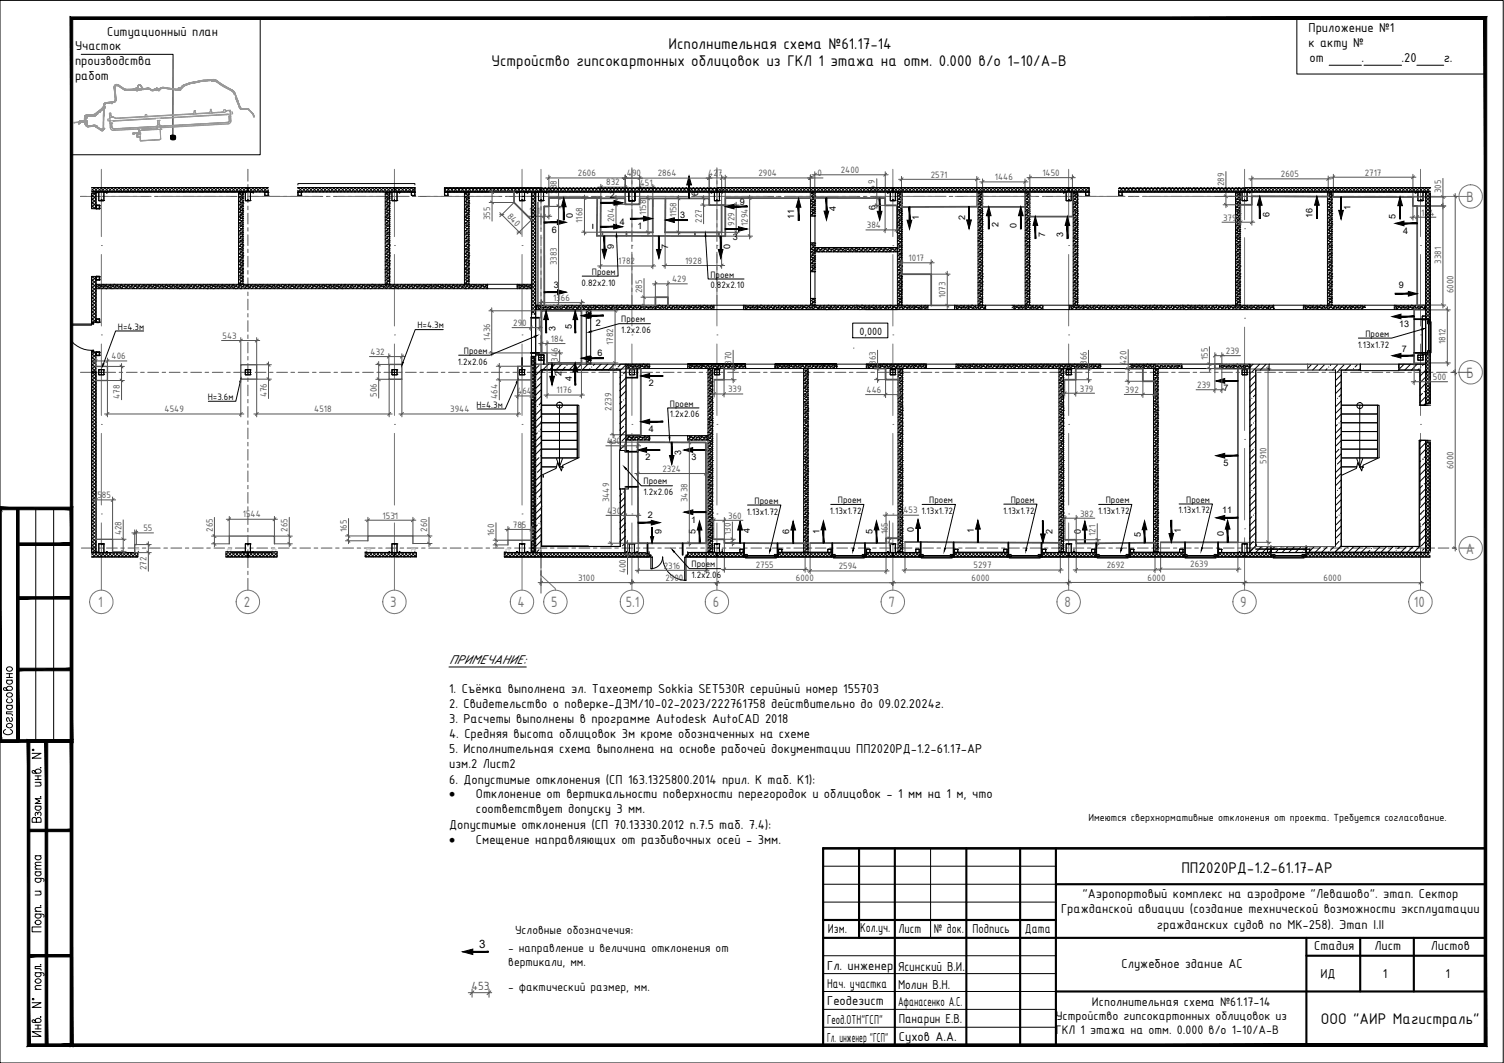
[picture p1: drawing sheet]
<svg xmlns="http://www.w3.org/2000/svg" width="420mm" height="297mm" viewBox="0 0 420 297" stroke-linecap="round" stroke-linejoin="round" font-family="sans-serif">
<defs><g id="words">
<g font-size="4.7">
<text x="186.8" y="13.6">Исполнительная схема №61.17-14</text>
<text x="137.3" y="18.6">Устройство гипсокартонных облицовок из ГКЛ 1 этажа на отм. 0.000 в/о 1-10/А-В</text>
<text x="330" y="244">ПП2020РД-1.2-61.17-АР</text>
</g>
<text font-size="4.6" x="369" y="286.2">ООО &quot;АИР Магистраль&quot;</text>
<g font-size="4" fill="#767676">
<text x="409.7" y="56.5">В</text>
<text x="409.7" y="105.6">Б</text>
<text x="409.5" y="154.8">А</text>
<text x="27.4" y="169.7">1</text>
<text x="68.1" y="169.7">2</text>
<text x="109" y="169.7">3</text>
<text x="144.5" y="169.7">4</text>
<text x="154" y="169.7">5</text>
<text x="174.8" y="169.6">5.1</text>
<text x="199.1" y="169.7">6</text>
<text x="248.2" y="169.7">7</text>
<text x="297.3" y="169.7">8</text>
<text x="346.5" y="169.7">9</text>
<text x="395" y="169.7">10</text>
</g>
<g font-size="3.9">
<text x="29.9" y="9.9">Ситуационный план</text>
<text x="365.5" y="8.9">Приложение №1</text>
<text x="21" y="14">Участок</text>
<text x="365.5" y="13.1">к акту №</text>
<text x="365.8" y="17.2">от</text>
<text x="380.3" y="17.2">.</text>
<text x="391.5" y="17.2">.20</text>
<text x="403.3" y="17.2">г.</text>
<text x="21" y="18.2">производства</text>
<text x="21" y="22.4">работ</text>
<text x="125.4" y="185.4">ПРИМЕЧАНИЕ:</text>
<text x="125.5" y="193.7">1. Съёмка выполнена эл. Тахеометр Sokkia SET530R серийный номер 155703</text>
<text x="125.5" y="197.9">2. Свидетельство о поверке-ДЭМ/10-02-2023/222761758 действительно до 09.02.2024г.</text>
<text x="125.5" y="202">3. Расчеты выполнены в программе Autodesk AutoCAD 2018</text>
<text x="125.5" y="206.2">4. Средняя высота облицовок 3м кроме обозначенных на схеме</text>
<text x="125.5" y="210.4">5. Исполнительная схема выполнена на основе рабочей документации ПП2020РД-1.2-61.17-АР</text>
<text x="125.5" y="214.5">изм.2 Лист2</text>
<text x="125.5" y="219">6. Допустимые отклонения (СП 163.1325800.2014 прил. К таб. К1):</text>
<text x="133" y="223.1">Отклонение от вертикальности поверхности перегородок и облицовок - 1 мм на 1 м, что</text>
<text x="133" y="227.3">соответствует допуску 3 мм.</text>
<text x="125.5" y="231.7">Допустимые отклонения (СП 70.13330.2012 п.7.5 таб. 7.4):</text>
<text x="133" y="235.9">Смещение направляющих от разбивочных осей - 3мм.</text>
<text x="302.4" y="250.8">&quot;Аэропортовый комплекс на аэродроме &quot;Левашово&quot;. этап. Сектор</text>
<text x="296.4" y="255.2">Гражданской авиации (создание технической возможности эксплуатации</text>
<text x="231.2" y="260.8">Изм.</text>
<text x="240.3" y="260.4">Кол.уч.</text>
<text x="251" y="260.8">Лист</text>
<text x="260.9" y="260.8">№ док.</text>
<text x="271.7" y="260.8">Подпись</text>
<text x="286.3" y="260.6">Дата</text>
<text x="323.2" y="259.6">гражданских судов по МК-258). Этап I.II</text>
<text x="367.2" y="265.5">Стадия</text>
<text x="384" y="265.5">Лист</text>
<text x="399.7" y="265.5">Листов</text>
<text x="231.1" y="271.2">Гл. инженер</text>
<text x="250.9" y="271.5">Ясинский В.И.</text>
<text x="313.3" y="270.4">Служебное здание АС</text>
<text x="368.9" y="273.4">ИД</text>
<text x="386.3" y="273.4">1</text>
<text x="403.9" y="273.4">1</text>
<text x="231.1" y="276.1">Нач. участка</text>
<text x="231.1" y="280.9">Геодезист</text>
<text x="250.9" y="276.5">Молин В.Н.</text>
<text x="250.9" y="281.2">Афанасенко А.С.</text>
<text x="231.1" y="286.1">Геод.ОТН&quot;ГСП&quot;</text>
<text x="251.1" y="285.9">Панарин Е.В.</text>
<text x="231.1" y="291.1">Гл. инженер &quot;ГСП&quot;</text>
<text x="251.1" y="290.9">Сухов А.А.</text>
</g>
<g font-size="3.7">
<text x="125.5" y="223.1">·</text>
<text x="125.5" y="235.9">·</text>
<text x="305.1" y="281">Исполнительная схема №61.17-14</text>
<text x="294.9" y="285.1">Устройство гипсокартонных облицовок из</text>
<text x="294.9" y="289">ГКЛ 1 этажа на отм. 0.000 в/о 1-10/А-В</text>
</g>
<g font-size="3.6">
<text x="143.9" y="260.9">Условные обозначечия:</text>
<text x="142" y="266">- направление и величина отклонения от</text>
<text x="142" y="269.9">вертикали, мм.</text>
<text x="142" y="277">- фактический размер, мм.</text>
</g>
<text font-size="3.6" fill="#545454" x="131.7" y="276.5">453</text>
<g font-size="3.2">
<text x="240.1" y="93.5">0,000</text>
<text x="133.8" y="264.9">3</text>
</g>
<text font-size="3.1" x="304" y="229.5">Имеются сверхнормативные отклонения от проекта. Требуется согласование.</text>
<g font-size="2.8" fill="#545454">
<text x="161.5" y="49.2">2606</text>
<text x="169.4" y="51.8">832</text>
<text x="175.1" y="49.3">490</text>
<text x="178.7" y="51.8">451</text>
<text x="183.8" y="49.3">2864</text>
<text x="197.9" y="49.3">427</text>
<text x="211.9" y="49.3">2904</text>
<text x="228.3" y="49.2">0</text>
<text x="234.9" y="48.3">2400</text>
<text x="260" y="49.6">2571</text>
<text x="277.9" y="50.3">1446</text>
<text x="291.2" y="49.2">1450</text>
<text x="342" y="52.1" transform="rotate(-90 342 52.1)">289</text>
<text x="357.8" y="49.5">2605</text>
<text x="381.3" y="49.1">2717</text>
<text x="402.6" y="54" transform="rotate(-90 402.6 54)">305</text>
<text x="147.8" y="59.9">161</text>
<text x="155.5" y="54.2" transform="rotate(-90 155.5 54.2)">288</text>
<text x="244.4" y="54.2" transform="rotate(-90 244.4 54.2)">249</text>
<text x="136.9" y="61.5" transform="rotate(-90 136.9 61.5)">355</text>
<text x="141.6" y="60.6" transform="rotate(45 141.6 60.6)">840</text>
<text x="162.8" y="62.3" transform="rotate(-90 162.8 62.3)">1168</text>
<text x="171.6" y="62.2" transform="rotate(-90 171.6 62.2)">204</text>
<text x="180.5" y="60.1" transform="rotate(-90 180.5 60.1)">1158</text>
<text x="189" y="60.8" transform="rotate(-90 189 60.8)">1158</text>
<text x="196" y="62.2" transform="rotate(-90 196 62.2)">227</text>
<text x="205.2" y="63" transform="rotate(-90 205.2 63)">929</text>
<text x="208.9" y="63.1" transform="rotate(-90 208.9 63.1)">1294</text>
<text x="242.2" y="63.7">384</text>
<text x="341.7" y="61.6">379</text>
<text x="397" y="60.2">144</text>
<text x="155.5" y="74.1" transform="rotate(-90 155.5 74.1)">3383</text>
<text x="172.7" y="73.8">1782</text>
<text x="191.4" y="73.7">1928</text>
<text x="253.8" y="72.9">1017</text>
<text x="402.6" y="73.8" transform="rotate(-90 402.6 73.8)">3381</text>
<text x="179.4" y="81.9" transform="rotate(-90 179.4 81.9)">285</text>
<text x="187.7" y="78.9">429</text>
<text x="264.1" y="83.4" transform="rotate(-90 264.1 83.4)">1073</text>
<text x="406" y="82" transform="rotate(-90 406 82)">6000</text>
<text x="154.5" y="84.1">1366</text>
<text x="62.2" y="94.7">543</text>
<text x="136.9" y="95.2" transform="rotate(-90 136.9 95.2)">1436</text>
<text x="143.4" y="91">290</text>
<text x="153.9" y="95.5">184</text>
<text x="31.2" y="100.4">406</text>
<text x="103.5" y="99.1">432</text>
<text x="155.9" y="101.1" transform="rotate(-90 155.9 101.1)">346</text>
<text x="171.3" y="96.5" transform="rotate(-90 171.3 96.5)">1782</text>
<text x="204.3" y="102" transform="rotate(-90 204.3 102)">370</text>
<text x="244.6" y="102" transform="rotate(-90 244.6 102)">363</text>
<text x="303.6" y="102" transform="rotate(-90 303.6 102)">366</text>
<text x="314.7" y="102" transform="rotate(-90 314.7 102)">420</text>
<text x="337.4" y="100.6" transform="rotate(-90 337.4 100.6)">155</text>
<text x="342.5" y="98.9">239</text>
<text x="403.9" y="96.2" transform="rotate(-90 403.9 96.2)">1812</text>
<text x="400.3" y="106.2">500</text>
<text x="33.4" y="111.4" transform="rotate(-90 33.4 111.4)">478</text>
<text x="74.5" y="111" transform="rotate(-90 74.5 111)">476</text>
<text x="105.3" y="110.9" transform="rotate(-90 105.3 110.9)">506</text>
<text x="139" y="111.4" transform="rotate(-90 139 111.4)">464</text>
<text x="144.5" y="110.1">464</text>
<text x="155.4" y="109.9">1176</text>
<text x="203.4" y="109.6">339</text>
<text x="242.1" y="109.8">446</text>
<text x="301.7" y="109.4">379</text>
<text x="314.4" y="109.8">392</text>
<text x="334.5" y="108.4">239</text>
<text x="46" y="115.2">4549</text>
<text x="87.8" y="115.2">4518</text>
<text x="125.8" y="115.2">3944</text>
<text x="170.8" y="114.8" transform="rotate(-90 170.8 114.8)">2239</text>
<text x="169.5" y="124.1">430</text>
<text x="185" y="131.9">2324</text>
<text x="353.8" y="129.7" transform="rotate(-90 353.8 129.7)">5910</text>
<text x="406" y="131.1" transform="rotate(-90 406 131.1)">6000</text>
<text x="27.2" y="139.2">585</text>
<text x="169.6" y="143.5">430</text>
<text x="170.2" y="140.4" transform="rotate(-90 170.2 140.4)">3449</text>
<text x="192.1" y="140.3" transform="rotate(-90 192.1 140.3)">3438</text>
<text x="252.4" y="143.5">453</text>
<text x="33.9" y="149.5" transform="rotate(-90 33.9 149.5)">428</text>
<text x="40" y="148.4">55</text>
<text x="59.4" y="148.7" transform="rotate(-90 59.4 148.7)">265</text>
<text x="67.9" y="144.6">1544</text>
<text x="80.3" y="148.7" transform="rotate(-90 80.3 148.7)">265</text>
<text x="96.9" y="148.6" transform="rotate(-90 96.9 148.6)">165</text>
<text x="106.9" y="144.9">1531</text>
<text x="119.4" y="148.6" transform="rotate(-90 119.4 148.6)">260</text>
<text x="138.1" y="149.8" transform="rotate(-90 138.1 149.8)">160</text>
<text x="143.3" y="147.4">785</text>
<text x="203.5" y="144.9">360</text>
<text x="204.1" y="149.5" transform="rotate(-90 204.1 149.5)">130</text>
<text x="248" y="149.3" transform="rotate(-90 248 149.3)">165</text>
<text x="301.8" y="144.3">382</text>
<text x="306.1" y="149.7" transform="rotate(-90 306.1 149.7)">121</text>
<text x="40.9" y="159.3" transform="rotate(-90 40.9 159.3)">272</text>
<text x="174.8" y="160.2" transform="rotate(-90 174.8 160.2)">400</text>
<text x="185.4" y="158.9">2316</text>
<text x="211.1" y="158.6">2755</text>
<text x="234.3" y="159">2594</text>
<text x="272" y="158.8">5297</text>
<text x="309.2" y="158.7">2692</text>
<text x="332.5" y="158.6">2639</text>
<text x="161.5" y="162.3">3100</text>
<text x="185.9" y="162.3">2900</text>
<text x="222.3" y="162.3">6000</text>
<text x="271.4" y="162.3">6000</text>
<text x="320.6" y="162.3">6000</text>
<text x="369.7" y="162.3">6000</text>
</g>
<g font-size="2.8">
<text x="165.4" y="76.8">Проем</text>
<text x="198.5" y="77.6">Проем</text>
<text x="162.5" y="79.8">0.82х2.10</text>
<text x="198.5" y="80.6">0.82х2.10</text>
<text x="32.9" y="92.1">Н=4.3м</text>
<text x="116.6" y="91.8">Н=4.3м</text>
<text x="173.6" y="90.1">Проем</text>
<text x="173.6" y="93.1">1.2х2.06</text>
<text x="381.5" y="94.1">Проем</text>
<text x="127.9" y="101.9">1.2х2.06</text>
<text x="129.6" y="98.9">Проем</text>
<text x="379.3" y="97.1">1.13х1.72</text>
<text x="58" y="111.7">Н=3.6м</text>
<text x="133.1" y="113.9">Н=4.3м</text>
<text x="187.2" y="113.6">Проем</text>
<text x="187.2" y="116.6">1.2х2.06</text>
<text x="179.8" y="135.4">Проем</text>
<text x="179.8" y="138.4">1.2х2.06</text>
<text x="208.7" y="143.8">1.13х1.72</text>
<text x="210.8" y="140.8">Проем</text>
<text x="231.9" y="143.6">1.13х1.72</text>
<text x="234.1" y="140.6">Проем</text>
<text x="257.4" y="143.6">1.13х1.72</text>
<text x="259.6" y="140.6">Проем</text>
<text x="280.2" y="143.5">1.13х1.72</text>
<text x="282.4" y="140.5">Проем</text>
<text x="306.7" y="143.6">1.13х1.72</text>
<text x="308.9" y="140.6">Проем</text>
<text x="329.2" y="143.5">1.13х1.72</text>
<text x="331.4" y="140.4">Проем</text>
<text x="193.2" y="158.5">Проем</text>
<text x="193.2" y="161.5">1.2х2.06</text>
</g>
<g font-size="2.5">
<text x="170.3" y="55.3">2</text>
<text x="195" y="54.8" transform="rotate(-90 195 54.8)">6</text>
<text x="206.7" y="57.2">9</text>
<text x="233.5" y="59" transform="rotate(-90 233.5 59)">4</text>
<text x="244.6" y="58.8" transform="rotate(-90 244.6 58.8)">6</text>
<text x="377.3" y="58.7" transform="rotate(-90 377.3 58.7)">1</text>
<text x="154.2" y="65.1">6</text>
<text x="160" y="60.9" transform="rotate(-90 160 60.9)">0</text>
<text x="173.2" y="63">4</text>
<text x="178.1" y="64">1</text>
<text x="190" y="61">3</text>
<text x="221.9" y="61.2" transform="rotate(-90 221.9 61.2)">11</text>
<text x="256.7" y="61.5" transform="rotate(-90 256.7 61.5)">1</text>
<text x="269.6" y="61.4" transform="rotate(-90 269.6 61.4)">2</text>
<text x="278.9" y="63.6" transform="rotate(-90 278.9 63.6)">2</text>
<text x="284" y="63.6" transform="rotate(-90 284 63.6)">0</text>
<text x="354.6" y="60.6" transform="rotate(-90 354.6 60.6)">6</text>
<text x="366.6" y="60.9" transform="rotate(-90 366.6 60.9)">16</text>
<text x="389.9" y="61.1" transform="rotate(-90 389.9 61.1)">5</text>
<text x="392" y="65.4">4</text>
<text x="171.5" y="69.7" transform="rotate(-90 171.5 69.7)">9</text>
<text x="186.7" y="69.7" transform="rotate(-90 186.7 69.7)">7</text>
<text x="204" y="69.7" transform="rotate(-90 204 69.7)">0</text>
<text x="204.8" y="67">3</text>
<text x="292" y="66.2" transform="rotate(-90 292 66.2)">7</text>
<text x="297" y="66.3" transform="rotate(-90 297 66.3)">3</text>
<text x="154.7" y="80.4">3</text>
<text x="390.7" y="80.6">9</text>
<text x="155.2" y="92.4" transform="rotate(-90 155.2 92.4)">3</text>
<text x="159.8" y="91.8" transform="rotate(-90 159.8 91.8)">5</text>
<text x="166.4" y="91">2</text>
<text x="390.9" y="91.4">13</text>
<text x="167" y="99.4">6</text>
<text x="391.6" y="98.2">7</text>
<text x="156.9" y="105.1" transform="rotate(-90 156.9 105.1)">2</text>
<text x="159.8" y="106.5" transform="rotate(-90 159.8 106.5)">4</text>
<text x="181.2" y="108">2</text>
<text x="341.8" y="109.4">7</text>
<text x="181.3" y="120.8">4</text>
<text x="180.3" y="128.7">2</text>
<text x="190.3" y="127.3" transform="rotate(-90 190.3 127.3)">3</text>
<text x="193.2" y="128.7">3</text>
<text x="341.8" y="130.3">5</text>
<text x="341.4" y="143.2">11</text>
<text x="181" y="144.8">2</text>
<text x="184.8" y="149.2" transform="rotate(-90 184.8 149.2)">9</text>
<text x="193.1" y="146.1">1</text>
<text x="194.3" y="149.3" transform="rotate(-90 194.3 149.3)">5</text>
<text x="209.5" y="149" transform="rotate(-90 209.5 149)">4</text>
<text x="220.5" y="149.3" transform="rotate(-90 220.5 149.3)">6</text>
<text x="228.9" y="149.3" transform="rotate(-90 228.9 149.3)">1</text>
<text x="243.8" y="149.3" transform="rotate(-90 243.8 149.3)">5</text>
<text x="255.3" y="148.8" transform="rotate(-90 255.3 148.8)">0</text>
<text x="272.1" y="149" transform="rotate(-90 272.1 149)">1</text>
<text x="294" y="149.2" transform="rotate(-90 294 149.2)">2</text>
<text x="301.9" y="149.3" transform="rotate(-90 301.9 149.3)">0</text>
<text x="329.9" y="149" transform="rotate(-90 329.9 149)">1</text>
<text x="341.9" y="149.9" transform="rotate(-90 341.9 149.9)">0</text>
<text x="318.7" y="150.1" transform="rotate(-90 318.7 150.1)">5</text>
</g>
</g></defs>
<!-- layer: Other -->
<g fill="none" stroke="#545454" stroke-width=".28">
<path d="M22.5 54.9h1.7M25.2 54.9h1M27.2 54.9h3M31.2 54.9h1M33.2 54.9h3M37.2 54.9h1M39.2 54.9h3M43.2 54.9h1M45.2 54.9h3M49.2 54.9h1M51.2 54.9h3M55.2 54.9h1"/>
<path d="M57.2 54.9h3M61.2 54.9h1M63.2 54.9h3M67.2 54.9h1M69.2 54.9h3M69.3 47.3v3.3M69.3 51.6v1M69.3 53.6v3M69.3 57.6v1M69.3 59.6v3M73.2 54.9h1M75.2 54.9h3"/>
<path d="M79.2 54.9h1M81.2 54.9h3M85.2 54.9h1M87.2 54.9h3M91.2 54.9h1M93.2 54.9h3M97.2 54.9h1M99.2 54.9h3M103.2 54.9h1M105.2 54.9h3M109.2 54.9h1M111.2 54.9h3"/>
<path d="M115.2 54.9h1M117.2 54.9h3M121.2 54.9h1M123.2 54.9h3M127.2 54.9h1M129.2 54.9h3M133.2 54.9h1M135.2 54.9h3M139.2 54.9h1M141.2 54.9h3M145.2 54.9h1M147.2 54.9h3"/>
<path d="M149.4 53.7v3.4M151.1 52.6v4.1M151.1 57.7v1M151.1 59.7v3M151.2 54.9h1M153.2 54.9h3M157.2 54.9h1M159.2 54.9h3M163.2 54.9h1M165.2 54.9h3M169.2 54.9h1M171.2 54.9h3"/>
<path d="M175.2 54.9h1M176.5 46.9v2.6M176.5 50.5v1M176.5 52.5v3M176.5 56.5v1M176.5 58.5v3M177.2 54.9h3M181.2 54.9h1M183.2 54.9h3M187.2 54.9h1M189.2 54.9h3M193.2 54.9h1"/>
<path d="M195.2 54.9h3M199.2 54.9h1M200.3 46.9v2.6M200.3 50.5v1M200.3 52.5v3M200.3 56.5v1M200.3 58.5v3M201.2 54.9h3M205.2 54.9h1M207.2 54.9h3M211.2 54.9h1M213.2 54.9h3"/>
<path d="M217.2 54.9h1M219.2 54.9h3M223.2 54.9h1M225.2 54.9h3M229.2 54.9h1M231.2 54.9h3M235.2 54.9h1M237.2 54.9h3M241.2 54.9h1M243.2 54.9h3M247.2 54.9h1M249.2 54.9h3"/>
<path d="M253.2 54.9h1M255.2 54.9h3M259.2 54.9h1M261.2 54.9h3M265.2 54.9h1M267.2 54.9h3M271.2 54.9h1M273.2 54.9h3M277.2 54.9h1M279.2 54.9h3M283.2 54.9h1M285.2 54.9h3"/>
<path d="M289.2 54.9h1M291.2 54.9h3M295.2 54.9h1M297.2 54.9h3M301.2 54.9h1M303.2 54.9h3M307.2 54.9h1M309.2 54.9h3M313.2 54.9h1M315.2 54.9h3M319.2 54.9h1M321.2 54.9h3"/>
<path d="M325.2 54.9h1M327.2 54.9h3M331.2 54.9h1M333.2 54.9h3M337.2 54.9h1M339.2 54.9h3M343.2 54.9h1M345.2 54.9h3M349.2 54.9h1M351.2 54.9h3M355.2 54.9h1M357.2 54.9h3"/>
<path d="M361.2 54.9h1M363.2 54.9h3M367.2 54.9h1M369.2 54.9h3M373.2 54.9h1M375.2 54.9h3M379.2 54.9h1M381.2 54.9h3M385.2 54.9h1M387.2 54.9h3M391.2 54.9h1M393.2 54.9h3"/>
<path d="M397.2 54.9h1M399.2 54.9h1.7M69.3 63.6v1M69.3 65.6v3M69.3 69.6v1M69.3 71.6v3M69.3 75.6v1M69.3 77.6v3M151.1 63.7v1M151.1 65.7v3M151.1 69.7v1M151.1 71.7v3"/>
<path d="M151.1 75.7v1M151.1 77.7v3M176.5 62.5v1M176.5 64.5v3M176.5 68.5v1M176.5 70.5v3M176.5 74.5v1M176.5 76.5v3M200.3 62.5v1M200.3 64.5v3M200.3 68.5v1M200.3 70.5v3"/>
<path d="M200.3 74.5v1M200.3 76.5v3M69.3 81.6v1M69.3 83.6v3M69.3 87.6v1M69.3 89.6v3M69.3 93.6v1M69.3 95.6v3M69.3 99.6v1M151.1 81.7v1M151.1 83.7v3M151.1 87.7v1"/>
<path d="M151.1 89.7v3M151.1 93.7v1M151.1 95.7v3M151.1 99.7v1M176.5 80.5v1M176.5 82.5v2.6M200.3 80.5v1M200.3 82.5v2.6M22.5 104h3.8M27.3 104h1M29.3 104h3M33.3 104h1"/>
<path d="M35.3 104h3M39.3 104h1M41.3 104h3M45.3 104h1M47.3 104h3M51.3 104h1M53.3 104h3M57.3 104h1M59.3 104h3M63.3 104h1M65.3 104h3M69.3 101.6v3"/>
<path d="M69.3 105.6v1M69.3 107.6v3M69.3 111.6v1M69.3 113.6v3M69.3 117.6v1M69.3 119.6v3M69.3 104h1M71.3 104h3M75.3 104h1M77.3 104h3M81.3 104h1M83.3 104h3"/>
<path d="M87.3 104h1M89.3 104h3M93.3 104h1M95.3 104h3M99.3 104h1M101.3 104h3M105.3 104h1M107.3 104h3M111.3 104h1M113.3 104h3M117.3 104h1M119.3 104h3"/>
<path d="M123.3 104h1M125.3 104h3M129.3 104h1M131.3 104h3M135.3 104h1M137.3 104h3M141.3 104h1M143.3 104h3M147.3 104h1M149.3 104h3M151.1 101.7v3M151.1 105.7v1"/>
<path d="M151.1 107.7v3M151.1 111.7v1M151.1 113.7v3M151.1 117.7v1M151.1 119.7v3M153.3 104h1M155.3 104h3M159.3 104h1M161.3 104h3M165.3 104h1M167.3 104h3M171.3 104h1"/>
<path d="M173.3 104h3M177.3 104h1M179.3 104h3M183.3 104h1M185.3 104h3M189.3 104h1M191.3 104h3M195.3 104h1M197.3 104h3M201.3 104h1M203.3 104h3M207.3 104h1"/>
<path d="M209.3 104h3M213.3 104h1M215.3 104h3M219.3 104h1M221.3 104h3M225.3 104h1M227.3 104h3M231.3 104h1M233.3 104h3M237.3 104h1M239.3 104h3M243.3 104h1"/>
<path d="M245.3 104h3M249.3 104h1M251.3 104h3M255.3 104h1M257.3 104h3M261.3 104h1M263.3 104h3M267.3 104h1M269.3 104h3M273.3 104h1M275.3 104h3M279.3 104h1"/>
<path d="M281.3 104h3M285.3 104h1M287.3 104h3M291.3 104h1M293.3 104h3M297.3 104h1M299.3 104h3M303.3 104h1M305.3 104h3M309.3 104h1M311.3 104h3M315.3 104h1"/>
<path d="M317.3 104h3M321.3 104h1M323.3 104h3M327.3 104h1M329.3 104h3M333.3 104h1M335.3 104h3M339.3 104h1M341.3 104h3M345.3 104h1M347.3 104h3M351.3 104h1"/>
<path d="M353.3 104h3M357.3 104h1M359.3 104h3M363.3 104h1M365.3 104h3M369.3 104h1M371.3 104h3M375.3 104h1M377.3 104h3M381.3 104h1M383.3 104h3M387.3 104h1"/>
<path d="M389.3 104h3M393.3 104h1M395.3 104h3M399.3 104h1M401.3 104h3M405.3 104h1M407.3 104h3.8M69.3 123.6v1M69.3 125.6v3M69.3 129.6v1M69.3 131.6v3M69.3 135.6v1"/>
<path d="M69.3 137.6v3M151.1 123.7v1M151.1 125.7v3M151.1 129.7v1M151.1 131.7v3M151.1 135.7v1M151.1 137.7v3M22.7 153.1h4.1M27.8 153.1h.9M29.8 153.1h3M33.7 153.1h1.1M35.8 153.1h3"/>
<path d="M39.8 153.1h1M41.7 153.1h3M45.8 153.1h1M47.8 153.1h3M51.8 153.1h.9M53.8 153.1h3M57.7 153.1h1.1M59.8 153.1h2.9M63.8 153.1h1M65.7 153.1h3M69.3 141.6v1M69.3 143.6v3"/>
<path d="M69.3 147.6v1M69.3 149.6v3M69.3 153.6v1M69.3 155.6v3M69.3 159.6v1M69.8 153.1h.9M71.8 153.1h3M75.8 153.1h1M77.8 153.1h3M81.7 153.1h1.1M83.8 153.1h2.9M87.8 153.1h1"/>
<path d="M89.7 153.1h3.1M93.8 153.1h.9M95.8 153.1h3M99.8 153.1h1M101.8 153.1h3M105.7 153.1h1.1M107.8 153.1h2.9M111.8 153.1h1M113.7 153.1h3.1M117.8 153.1h.9M119.8 153.1h3M123.7 153.1h1.1"/>
<path d="M125.8 153.1h3M129.8 153.1h1M131.7 153.1h3M135.8 153.1h1M137.8 153.1h3M141.8 153.1h.9M143.8 153.1h3M147.7 153.1h1.1M149.8 153.1h3M151.1 141.7v1M151.1 143.7v3M151.1 147.7v1"/>
<path d="M151.1 149.7v3M151.1 153.7v1M151.1 155.7v3M151.1 159.7v1M153.8 153.1h1M155.7 153.1h3M159.8 153.1h1M161.8 153.1h3M165.8 153.1h1M167.8 153.1h3M171.7 153.1h1.1M173.8 153.1h2.9"/>
<path d="M177.8 153.1h1M179.7 153.1h3.1M183.8 153.1h.9M185.8 153.1h3M189.8 153.1h1M191.8 153.1h3M195.7 153.1h1.1M197.8 153.1h2.9M201.8 153.1h1M203.8 153.1h3M207.8 153.1h.9M209.8 153.1h3"/>
<path d="M213.8 153.1h1M215.8 153.1h3M219.8 153.1h1M221.8 153.1h2.9M225.8 153.1h1M227.8 153.1h3M231.8 153.1h.9M233.8 153.1h3M237.7 153.1h1.1M239.8 153.1h3M243.8 153.1h1M245.7 153.1h3.1"/>
<path d="M249.8 153.1h1M251.8 153.1h3M255.8 153.1h1M257.8 153.1h3M261.7 153.1h1.1M263.8 153.1h3M267.8 153.1h1M269.7 153.1h3.1M273.8 153.1h1M275.8 153.1h3M279.8 153.1h1M281.8 153.1h3"/>
<path d="M285.7 153.1h1.1M287.8 153.1h2.9M291.8 153.1h1M293.8 153.1h3M297.8 153.1h.9M299.8 153.1h3M303.8 153.1h1M305.8 153.1h3M309.8 153.1h1M311.8 153.1h2.9M315.8 153.1h1M317.8 153.1h3"/>
<path d="M321.8 153.1h.9M323.8 153.1h3M327.8 153.1h1M329.8 153.1h3M333.8 153.1h1M335.8 153.1h3M339.8 153.1h1M341.8 153.1h3M345.8 153.1h1M347.8 153.1h3M351.7 153.1h1.1M353.8 153.1h3"/>
<path d="M357.8 153.1h1M359.7 153.1h3.1M363.8 153.1h1M365.8 153.1h3M369.8 153.1h1M371.8 153.1h3M375.8 153.1h1M377.8 153.1h3M381.8 153.1h1M383.8 153.1h3M387.8 153.1h1M389.8 153.1h3"/>
<path d="M393.8 153.1h1M395.8 153.1h3M399.8 153.1h1M401.8 153.1h2.9M405.8 153.1h1M407.8 153.1h4M69.3 161.6v3.3M151.1 161.7v4.1"/>
</g>
<g fill="none" stroke="#767676" stroke-width=".28">
<path d="M22.5 54.9h16.8M28.3 47.3v18.8M41.8 54.9h.1M44.3 54.9h20M66.8 54.9h.1M69.3 54.9h20M91.8 54.9h.1M94.3 54.9h20M110.2 47.3v18.8M116.8 54.9h.1M119.3 54.9h20M141.8 54.9h.1"/>
<path d="M144.3 54.9h20M145.8 47.3v18.8M151.1 47.3v16.7M166.8 54.9h.1M169.3 54.9h20M176.5 47.3v18.8M191.8 54.9h.1M194.3 54.9h20M200.3 47.3v18.8M216.8 54.9h.1M219.3 54.9h20M241.8 54.9h.1"/>
<path d="M244.3 54.9h20M249.4 47.3v18.8M266.8 54.9h.1M269.3 54.9h20M291.8 54.9h.1M294.3 54.9h20M298.5 47.3v18.8M316.8 54.9h.1M319.3 54.9h20M341.8 54.9h.1M344.3 54.9h20M347.7 47.3v14.1"/>
<path d="M366.8 54.9h.1M369.3 54.9h20M391.8 54.9h.1M394.3 54.9h16.8M396.8 47.3v18.8M28.3 68.6h.1M28.3 71.1v20M110.2 68.6h.1M110.2 71.1v20M145.8 68.6h.1M145.8 71.1v20M151.1 66.5h.1"/>
<path d="M151.1 69v20M176.5 68.6h.1M176.5 71.1v20M200.3 68.6h.1M200.3 71.1v20M249.4 68.6h.1M249.4 71.1v20M298.5 68.6h.1M298.5 71.1v20M347.7 63.9h.1M347.7 66.4v20M396.8 68.6h.1"/>
<path d="M396.8 71.1v20M28.3 93.6h.1M28.3 96.1v20M110.2 93.6h.1M110.2 96.1v20M145.8 93.6h.1M145.8 96.1v20M151.1 91.5h.1M151.1 94v20M176.5 93.6h.1M176.5 96.1v20M200.3 93.6h.1"/>
<path d="M200.3 96.1v20M249.4 93.6h.1M249.4 96.1v20M298.5 93.6h.1M298.5 96.1v20M347.7 88.9h.1M347.7 91.4v14.2M396.8 93.6h.1M396.8 96.1v20M28.3 118.6h.1M110.2 118.6h.1M145.8 118.6h.1"/>
<path d="M151.1 116.5h.1M151.1 119v20M176.5 118.6h.1M200.3 118.6h.1M249.4 118.6h.1M298.5 118.6h.1M347.7 105.6v14.7M396.8 118.6h.1M28.3 121.1v20M110.2 121.1v20M145.8 121.1v20M176.5 121.1v20"/>
<path d="M200.3 121.1v20M249.4 121.1v20M298.5 121.1v20M347.7 122.8h.1M347.7 125.3v20M396.8 121.1v20M28.3 143.6h.1M28.3 146.1v18.8M110.2 143.6h.1M110.2 146.1v18.8M145.8 143.6h.1M145.8 146.1v18.8"/>
<path d="M151.1 141.5h.1M151.1 144v16.7l4.1 3.8v.4M176.5 143.6h.1M176.5 146.1v18.8M200.3 143.6h.1M200.3 146.1v18.8M249.4 143.6h.1M249.4 146.1v18.8M298.5 143.6h.1M298.5 146.1v18.8M347.7 147.8h.1M347.7 150.3v14.6"/>
<path d="M396.8 143.6h.1M396.8 146.1v18.8"/>
<circle cx="410.8" cy="54.9" r="3.3"/>
<circle cx="410.8" cy="104" r="3.3"/>
<circle cx="410.9" cy="153.2" r="3.3"/>
<circle cx="28.3" cy="168.2" r="3.3"/>
<circle cx="69.2" cy="168.2" r="3.3"/>
<circle cx="110.2" cy="168.2" r="3.3"/>
<circle cx="145.8" cy="168.2" r="3.3"/>
<circle cx="155.2" cy="168.2" r="3.3"/>
<circle cx="176.5" cy="168.2" r="3.3"/>
<circle cx="200.3" cy="168.2" r="3.3"/>
<circle cx="249.4" cy="168.2" r="3.3"/>
<circle cx="298.6" cy="168.2" r="3.3"/>
<circle cx="347.7" cy="168.2" r="3.3"/>
<circle cx="396.8" cy="168.2" r="3.3"/>
</g>
<g fill="none" stroke="#000" stroke-width=".28">
<path d="M149.6 53.9v44.7M150.3 56.5v28.8M200.2 53.7h-49v-1.1h49v1.3M200.4 53.7h48.9M200.4 52.4h48.9M200.4 52.6v1.3M249.3 52.6v1.3M249.5 52.4h48.9v1.3h-48.9M249.5 52.6v1.3M303.3 53.7h-4.7v-1.3h5.6v1.5M304.2 53.7h.1M312.5 52.6h35.1v1.3"/>
<path d="M313.4 53.7h34.2M347.8 53.7h51.3M347.8 52.4h51.9M347.8 52.6v1.3M399.5 54v35.3M148.4 99.6v4.4h1.2M149.2 99.6v54.6M398.3 99.2v14h-1.6v-9.8h-5.9M399.5 99.2v4.8h-1.2M149.6 104.1h-1.2v50.3M149.6 101.8h31.8v1.2M151.3 103.4v49.3h22v-16.1"/>
<path d="M151.5 103.4h21.8v22.5h1.5M151.9 100.5v1.3M174.9 101.8v24.1h.6M192.1 103v-1.2h16.2v1.2M192.1 101.8h16.2M216.5 103v-1.2h17.2v1.2M216.5 101.8h17.2h-17.2M242 103v-1.2h16.8v1.2M242 101.8h16.8M267.1 103v-1.2h40.2v1.2M315.6 101.8h14.5v1.2M349.2 101.8v52.4"/>
<path d="M350.8 103.4v49.3M373.1 103.4v49.3M374.6 103.4h5.4M374.7 103.4v49.3h22M380 101.8v1.1M398.3 101.8h-7.5v1.1M398.3 112.8h.6M398.3 104.1h1.2v8.7M174.6 136.6v17.8M398.3 123.5h.6M399.5 123.5v30.5M140.9 155.6h10.1"/>
<path d="M142.2 154.4h38.3M151 154.4v1M151.2 154.4v1.2h30.2M193 154.4h7.2M200.2 154.4v1.2h-8.1M206.8 154.4h-6.4v1.2h7.2M217.5 155.6h14.7M249.3 154.4v1.2h-7.2M249.5 154.4v1.2h7.3M250.9 154.2h1.2M266.6 155.6h14.7M295.8 154.2h1.3"/>
<path d="M298.4 154.4v1.2h-7.2M298.6 154.4v1.2h7.3M315.8 155.6h14.7M322.2 154.2h1.3M340.3 155.6h7.3M347.8 155.6h7.2M347.8 154.4h6.4M348.7 153.1v.1M350.8 153.4h3.4M355 152.6v.8M355 154.2v1.2M364.9 152.6l.1 .8"/>
<path d="M364.9 155.6h34.6M364.9 154.2v1.2M365.8 154.4h33.3M396.5 152.6v-29.6h1.8v31.2"/>
</g>
<g fill="none" stroke="#000" stroke-width=".28">
<path d="M25.6 90.3h.6v.3l-.6-.1zM25.6 97.9l.6-.1v.4h-.6zM398.8 98h.6v.7h-.6zM398.8 89.8h.6v.7h-.6zM398.9 89.8v-.3h.6v.7h-.1M398.9 98.3h.6v.9h-.6zM398.9 89.3h.6v.9h-.6zM398.9 89.5h.6M399.1 90.5v7.5M399.2 90.2v8.1M399.4 98.3h.1v.7h-.6h.6M181.6 155.1h.3l-.1 .5h-.2z"/>
<path d="M191.6 155.1h.3v.5h-.3zM207.6 155.1h.8v.5h-.8zM208.2 154.9h.6v.6h-.6zM208.4 155.5v.1h-.6v-.5v.5M208.4 155.4h8.3M208.8 155.2h7.5M216.3 154.9h.7v.6h-.7zM216.7 155.1h.8v.5h-.8zM217 155.1h.3v.5h-.6v-.1M217.3 155.1v.5M232.2 155.1h.8v.5h-.8zM232.7 154.9h.6v.6h-.6z"/>
<path d="M233 155.5v.1h-.6v-.5v.5M233 155.4h8.2M233.3 155.2h7.6M240.9 154.9h.7v.6h-.7zM241.2 155.1h.9v.5h-.9zM241.6 155.1h.3v.5h-.7v-.1M241.9 155.1v.5M256.8 155.1h.8v.5h-.8zM257.3 154.9h.6v.6h-.6zM257.6 155.5v.1h-.6v-.5v.5M257.6 155.4h8.2M257.9 155.2h7.6"/>
<path d="M265.5 154.9h.6v.6h-.6zM265.8 155.1h.8v.5h-.8zM266.1 155.1h.3v.5h-.6v-.1M266.4 155.1v.5M281.3 155.1h.9v.5h-.9zM281.9 154.9h.6v.6h-.6zM282.2 155.5v.1h-.7v-.5v.5M282.2 155.4h8.2M282.5 155.2h7.5M290 154.9h.7v.6h-.7zM290.4 155.1h.8v.5h-.8zM290.7 155.1h.3v.5h-.6v-.1"/>
<path d="M291 155.1v.5M305.9 155.1h.8v.5h-.8zM306.4 154.9h.7v.6h-.7zM306.7 155.5v.1h-.6v-.5v.5M306.7 155.4h8.2M307.1 155.2h7.5M314.6 154.9h.7v.6h-.7zM314.9 155.1h.9v.5h-.9zM315.3 155.1h.3v.5h-.7v-.1M315.6 155.1v.5M330.5 155.1h.8v.5h-.8zM331 154.9h.6v.6h-.6z"/>
<path d="M331.3 155.5v.1h-.6v-.5v.5M331.3 155.4h8.2M331.6 155.2h7.6M339.2 154.9h.6v.6h-.6zM339.5 155.1h.8v.5h-.8zM339.8 155.1h.3v.5h-.6v-.1M340.1 155.1v.5M355 155.1h.9v.5h-.9zM355.6 154.9h.6v.6h-.6zM355.9 155.5v.1h-.7v-.5v.5M355.9 155.4h8.2M356.2 155.2h7.5"/>
<path d="M363.7 154.9h.7v.6h-.7zM364.1 155.1h.8v.5h-.8zM364.4 155.1h.3v.5h-.6v-.1M364.7 155.1v.5"/>
</g>
<path d="M399.5 89.9h.3v8.7h-.3zM208.2 155.6h8.7v.3h-8.7zM232.8 155.6h8.7v.3h-8.7zM257.3 155.6h8.7v.3h-8.7zM281.9 155.6h8.7v.3h-8.7zM306.5 155.6h8.7v.3h-8.7zM331 155.6h8.7v.3h-8.7zM355.6 155.6h8.7v.3h-8.7z" fill="none" stroke="#000" stroke-width=".28"/>
<!-- layer: 0 -->
<g fill="none" stroke="#000" stroke-width=".28">
<path d="M371.3 18.2h9M381 18.2h10.5M395.8 18.2h7.5M66.6 53.8h1.3M66.6 53.7v25.7M67.9 53.7v25.7M83.2 52.4h.1M83.2 51.3h32.7M107.6 53.8h1.2M107.6 53.7v25.7M108.8 53.7v25.7M110.3 52.4h5.6v1.2h-5.6z"/>
<path d="M110.3 53.6h5.6M110.3 52.8l.8 .8M110.3 52.4h5.5M110.9 52.4l1.2 1.2M111.1 52.4l-.8 .8M111.9 52.4l1.2 1.2M112.1 52.4l-1.2 1.2M112.9 52.4l1.1 1.2M113.1 52.4l-1.3 1.2M113.8 52.4l1.3 1.2M114 52.4l-1.1 1.2M114.9 52.4l1 1.1"/>
<path d="M115 52.4l-1.2 1.2M115.9 51.5v.2M115.9 52.4v1.4M115.9 52.6l-1.1 1M115.9 53.5l-.1 .1M124.2 52.6h26.8v1l-25.9 .1h25.9v-1.1h-26.8h26.8M124.2 52.4h26.8v1.2h-26.8zM124.2 53.6h26.8M124.2 52.4v1.4M124.2 52.9l.7 .7M124.7 52.4l1.2 1.2M124.9 52.4l-.7 .8"/>
<path d="M125.6 52.4l1.3 1.2M125.9 52.4l-1.2 1.2M126.7 52.4l1.1 1.2M126.8 52.4l-1.2 1.2M127.6 52.4l1.2 1.2M127.8 52.4l-1.2 1.2M128.6 52.4l1.2 1.3v25.7l1.2-1.2M128.8 52.4l-1.2 1.2M129.6 52.4l1.2 1.2M129.8 53.8h1.2M129.8 52.4l-1.2 1.2M129.8 59.2h.1"/>
<path d="M129.8 58.5h.1M129.9 57.1h.1M129.9 56.3h.1M129.9 54.8h.1M129.9 54.1h.1M130.1 57.9h.1M130.1 58.6h.1M130.1 55.7h.1M130.2 56.5h.1M130.2 54.3h.1M130.2 59.9h.1M130.2 59.5h.1"/>
<path d="M130.2 58.8h.1M130.2 58.4h.1M130.2 57.7h.1M130.2 57.3h.1M130.2 56.6h.1M130.2 56.2h.1M130.2 55.5h.1M130.2 55.1h.1M130.2 54.4h.1M130.2 54h.1M130.3 59.5h.1M130.3 53.8l-.5 .6"/>
<path d="M130.4 58h.1M130.4 57.3h.1M130.4 55.8h.1M130.4 55.1h.1M130.6 52.4l1.2 1.2M130.6 59.6h.1M130.6 58.9h.1M130.7 57.4h.1M130.7 56.7h.1M130.7 54.5h.1M130.7 55.2h.1M130.8 52.4l-1.2 1.2"/>
<path d="M130.9 59.9h.1M130.9 59.5h.1M130.9 58.8h.1M130.9 58.4h.1M130.9 57.7h.1M130.9 57.3h.1M130.9 56.6h.1M130.9 56.2h.1M130.9 55.5h.1M130.9 55.1h.1M130.9 54.4h.1M130.9 54h.1"/>
<path d="M130.9 58.2h.1M130.9 59h.1M130.9 56.1h.1M131 56.8h.1M131 53.9h.1M131 54.3l-1.2 1.2M131 55.3l-1.2 1.2M131 56.3l-1.2 1.3M131 57.4l-1.2 1.2M131 58.4l-1.2 1.2M131 59.5l-1.2 1.2M131 53.7v25.7"/>
<path d="M131.6 52.4l1.2 1.2M131.8 52.4l-1.2 1.2M132.5 52.4l1.2 1.2M132.8 52.4l-1.2 1.2M133.5 52.4l1.2 1.2M133.7 52.4l-1.2 1.2M134.5 52.4l1.2 1.2M134.7 52.4l-1.2 1.2M135.5 52.4l1.2 1.2M135.7 52.4l-1.2 1.2M136.5 52.4l1.2 1.2M136.7 52.4l-1.2 1.2"/>
<path d="M137.5 52.4l1.2 1.2M137.7 52.4l-1.2 1.2M138.5 52.4l1.2 1.2M138.6 52.4l-1.1 1.2M139.4 52.4l1.2 1.2M139.7 52.4l-1.3 1.2M140.4 52.4l1.2 1.2M140.6 52.4l-1.2 1.2M141.4 52.4l1.2 1.2M141.6 52.4l-1.2 1.2M142.4 52.4l1.2 1.2M142.6 52.4l-1.2 1.2"/>
<path d="M143.4 52.4l1.2 1.2M143.6 52.4l-1.2 1.2M144.4 52.4l1.2 1.2M144.6 52.4l-1.2 1.2M145.4 52.4l1.2 1.2M145.5 52.4l-1.1 1.2M145.8 54.9h.7M146.3 52.4l1.2 1.2M146.5 52.4l-1.2 1.2M147.3 52.4l1.2 1.2M147.5 52.4l-1.2 1.2M148.3 52.4l1.2 1.2"/>
<path d="M148.4 53.8h1.2M148.5 52.4l-1.2 1.2M149.3 52.4l1.2 1.2M149.5 52.4l-1.2 1.2M149.6 53.7v.2M149.6 53.9h.1M149.7 53.7h.1M149.7 53.7h.7M149.8 53.7h-.1M150.3 52.4l.7 .8M150.4 53.7h.1M150.4 53.7l.1 2.3 .6 .1"/>
<path d="M150.5 52.4l-1.2 1.2M150.5 56h.1M150.5 56.1h.6M151 52.8l-.8 .8M151.1 56h.1M151.1 55.9h.1M151.1 55.9v.1M151.1 55.9l.1 .1M151.2 56l-.1 .1M151.2 56h.7M151.2 56h.1M151.2 56.1h.6"/>
<path d="M151.8 56h.1M151.8 53.7h.9M151.8 53.7v2.3M151.9 53.7h.1M151.9 53.7h.7M152.6 53.7h.1M152.6 53.7v.2v-.2M152.6 53.9h.1M197.8 53.8h1.2M226.4 53.8h1.3M226.4 53.7v6.7h1.3v-6.7M250.7 53.8h1.2"/>
<path d="M251.9 53.7v31.6M273.2 53.8h1.2M286.4 53.8h1.2M299.8 53.7v.1h1.2v-.1M345.2 53.8h1.2M345.2 53.7v31.6M347.7 54.9h.7M370.8 53.7v.2M371.5 53.9h-.7h1.3M396.8 54.9h.7M129.8 76h.1M129.8 75.3h.1"/>
<path d="M129.8 61.4h.1M129.8 60.6h.1M129.8 73.9h.1M129.8 73.1h.1M129.9 71.7h.1M129.9 70.9h.1M129.9 69.5h.1M129.9 68.8h.1M130 67.3h.1M130 66.6h.1M130 79.1h.1M130 65.1h.1"/>
<path d="M130 64.4h.1M130 62.2h.1M130 77.6h.1M130 76.9h.1M130 74.7h.1M130 63h.1M130 60.1h.1M130.1 75.4h.1M130.1 72.5h.1M130.1 60.8h.1M130.1 73.3h.1M130.1 70.3h.1"/>
<path d="M130.2 71.1h.1M130.2 68.2h.1M130.2 79.4h.1M130.2 78.7h.1M130.2 78.3h.1M130.2 77.6h.1M130.2 77.2h.1M130.2 76.5h.1M130.2 76.1h.1M130.2 75.4h.1M130.2 75h.1M130.2 74.3h.1"/>
<path d="M130.2 73.9h.1M130.2 73.2h.1M130.2 72.8h.1M130.2 72.1h.1M130.2 71.7h.1M130.2 71h.1M130.2 70.5h.1M130.2 69.9h.1M130.2 69.4h.1M130.2 68.8h.1M130.2 68.3h.1M130.2 67.6h.1"/>
<path d="M130.2 67.2h.1M130.2 66.5h.1M130.2 66.1h.1M130.2 65.4h.1M130.2 65h.1M130.2 64.3h.1M130.2 63.9h.1M130.2 63.2h.1M130.2 62.8h.1M130.2 62.1h.1M130.2 61.7h.1M130.2 61h.1"/>
<path d="M130.2 60.6h.1M130.2 68.9h.1M130.2 66h.1M130.3 78.5h.1M130.3 66.7h.1M130.3 64.5h.1M130.3 63.8h.1M130.3 79.2h.1M130.3 77h.1M130.3 76.3h.1M130.3 62.4h.1M130.3 61.6h.1"/>
<path d="M130.3 74.8h.1M130.3 74.1h.1M130.3 60.2h.1M130.4 72.7h.1M130.4 71.9h.1M130.4 70.5h.1M130.4 69.8h.1M130.5 68.3h.1M130.5 67.5h.1M130.5 66.1h.1M130.5 65.4h.1M130.6 78.6h.1"/>
<path d="M130.6 77.8h.1M130.6 64h.1M130.6 63.2h.1M130.6 76.4h.1M130.6 75.7h.1M130.6 61.8h.1M130.6 61h.1M130.6 74.2h.1M130.6 73.5h.1M130.7 72h.1M130.7 71.3h.1M130.7 69.9h.1"/>
<path d="M130.7 69.2h.1M130.8 67.7h.1M130.8 67h.1M130.8 64.8h.1M130.8 79.4h.1M130.8 77.2h.1M130.8 65.5h.1M130.8 62.6h.1M130.9 78h.1M130.9 75.1h.1M130.9 63.4h.1M130.9 60.4h.1"/>
<path d="M130.9 79.4h.1M130.9 78.7h.1M130.9 78.3h.1M130.9 77.6h.1M130.9 77.2h.1M130.9 76.5h.1M130.9 76.1h.1M130.9 75.4h.1M130.9 75h.1M130.9 74.3h.1M130.9 73.9h.1M130.9 73.2h.1"/>
<path d="M130.9 72.8h.1M130.9 72.1h.1M130.9 71.7h.1M130.9 71h.1M130.9 70.5h.1M130.9 69.9h.1M130.9 69.4h.1M130.9 68.8h.1M130.9 68.3h.1M130.9 67.6h.1M130.9 67.2h.1M130.9 66.5h.1"/>
<path d="M130.9 66.1h.1M130.9 65.4h.1M130.9 65h.1M130.9 64.3h.1M130.9 63.9h.1M130.9 63.2h.1M130.9 62.8h.1M130.9 62.1h.1M130.9 61.7h.1M130.9 61h.1M130.9 60.6h.1M130.9 75.8h.1"/>
<path d="M130.9 72.9h.1M130.9 61.2h.1M130.9 73.6h.1M130.9 70.7h.1M131 71.4h.1M131 68.5h.1M131 60.5l-1.2 1.3M131 61.5l-1.2 1.3M131 62.6l-1.2 1.2M131 63.6l-1.2 1.2M131 64.7l-1.2 1.2M131 65.7l-1.2 1.3"/>
<path d="M131 66.7l-1.2 1.3M131 67.8l-1.2 1.2M131 68.9l-1.2 1.2M131 69.9l-1.2 1.2M131 70.9l-1.2 1.3M131 72l-1.2 1.2M131 73l-1.2 1.2M131 74.1l-1.2 1.2M131 75.1l-1.2 1.2M131 76.1l-1.2 1.3M131 77.2l-1.2 1.2M131 79.3l-.2 .1"/>
<path d="M136.2 79.4v1.3h-109.4v-1.3h.2v1.3M144.5 79.4v1.3h4M226.4 75.9h1.3M226.4 76v-8.2h1.3v8.2M145.8 99.9v4.1M148.5 99.6h1.1v-.8v.8zM148.5 98.6h1.2M149.7 99.2h2.2v2.6M149.8 85.3v1.2h-.2M151.9 99.2v.1M163.8 99.6h1.2M163.8 88.9h1.2"/>
<path d="M164 87.8h1.2M199.4 85.3v1.2M207.7 85.3v1.2M226.4 85.3v-1.9h1.3v1.9M266.7 85.3v1.2M275.3 85.3v1.2M298.7 85.3v1.2M364.1 85.3v1.2M389.5 85.3v1.2M181.4 102.4v.2M208.3 102.4v.2M216.5 102.4v.2"/>
<path d="M224.5 103v51.4M225.7 103v51.4M242 102.4v.2M250.9 103v51.4M252.1 103v51.4M258.8 102.4v.2M267.1 102.4v.2M295.8 103v51.4M297.1 103v51.4M307.3 102.4v.2M315.6 102.4v.2M322.2 103v51.4"/>
<path d="M323.5 103v51.4M340.7 102.4v.2M354.5 101.8v1.6M365.3 101.8h14.7v1.8M390.8 101.8v1.8M396.5 113.2h3.2M398.9 112.8h.6M173.1 136.6h2.4M174.8 125.9h.7M396.5 123h3.2M398.9 123.5h.6M200.3 153.1h.7"/>
<path d="M251.9 154.2h.2M296.9 154.2h.2M323.3 154.2h.2M350.9 152.2v.4M125.4 186.4h21.6"/>
</g>
<g fill="none" stroke="#000" stroke-width=".28">
<path d="M83.2 51.5v.2M110.1 52.4h.2M250.7 53.7v31.6M251.9 53.7v31.6M273.2 53.7v31.6M274.4 53.7v31.6M286.4 53.7v31.6M287.6 53.7v31.6M299.8 53.8v31.5M300 53.9h.1M301 53.8v31.5M345.2 53.7v31.6"/>
<path d="M346.4 53.7v31.6M370.8 53.9v31.4M372.1 53.9v31.4M398.3 53.9v.1M399.5 53.9v.1M27 79.4h121.5M226.4 60.4v7.4M226.4 75.9v7.5M227.7 70.4h23M227.7 69.2h23M227.7 60.4v7.4M227.7 75.9v7.5"/>
<path d="M136.2 80.7h8.3M149.6 85.3h109.6M149.6 86.5h109.6M163.8 86.5v15.3M165 86.5v15.3M355.8 85.3v1.2h-96.6v-1.2h138.9v1.2h-42.3M398.3 89.3v9.9M173.4 101.8h191.9M174.9 103h174.3M197.8 103v51.4M199 103v51.4M380 101.8h10.8"/>
<path d="M380 103.6h10.8M398.3 113.2h.6M173.1 125.9v10.7M174.9 121.7h17.2M175.5 125.9v10.7M181.4 121.7v1.3h-6.5M192.1 121.7v1.3h5.7M192.1 121.7h5.7M398.3 123h.6M197.8 154.2h1.2M207.6 155.6h.6M216.9 155.6h.6"/>
<path d="M232.2 155.4h.6M241.5 155.6h.6M256.8 155.6h.5M266 155.6h.6M281.3 155.6h.6M290.6 155.6h.6M305.9 155.6h.6M315.2 155.6h.6M330.5 155.4h.5M339.7 155.4h.6M355 154.4h9.9M355 153.4h9.9"/>
<path d="M399.1 154v.2"/>
</g>
<g fill="none" stroke="#000" stroke-width=".28">
<path d="M151.3 113.2h9.9M151.3 118.1h9.9M151.3 115.7h9.9M374.9 113.2h9.9M374.9 118.1h9.9M374.9 115.7h9.9M151.3 130.5h4.2M151.3 128h9.9M151.3 125.5h9.9M151.3 123h9.9M151.3 120.6h9.9M156.3 130.5h.8"/>
<path d="M156.3 130.5h.1M157.1 130.5h.1M161.8 127.9l-4.6 2.1-.4 1.6-1.1-2.3-.3 1.6-4.1 1.9M374.9 130.5h4.2M374.9 128h9.9M374.9 125.5h9.9M374.9 123h9.9M374.9 120.6h9.9M379.9 130.5h.8M379.9 130.5h.1M380.7 130.5h.1M385.3 127.9l-4.5 2.1-.4 1.6-1.1-2.3-.4 1.6-4 1.9"/>
</g>
<g fill="none" stroke="#dbdbdb" stroke-width=".28">
<path d="M37.7 153.5v.9M37.8 154.4h.1M37.8 153.5v.9M37.8 153.5h.1M37.8 153.4h.8l.1 .4M37.8 154.4h.8M37.8 153.5h.8M37.8 153.4v.1M38.6 153.5h.1M38.6 154.4h.1M38.7 153.5v.9M38.7 154.4h-.9"/>
<path d="M63.5 153.5v.3M63.5 154.4h.1M63.5 153.5v.9M63.6 154.4h.1M63.6 153.5h.1M63.6 153.4l.9 .1v.9h-.9M63.6 154.4h.8M63.6 153.5h.8M63.6 153.4l-.1 .1M64.4 153.5h.1M64.4 154.4h.1M64.5 153.5v.9"/>
<path d="M76.1 153.5h.9v.9h-1zM76.1 154.4h.1M76.1 153.5h.1M76.1 154.4h.9M76.1 153.5h.9M77 153.5h.1M77 154.4h.1M102.4 153.5v.3M102.4 154.4h.1M102.4 153.5v.9M102.5 154.4h.1M102.5 153.5h.1"/>
<path d="M102.5 153.4l.9 .1v.9h-.9M102.5 154.4h.8M102.5 153.5h.8M102.5 153.4l-.1 .1M103.3 153.5h.1M103.3 154.4h.1M103.4 153.5v.9M115 153.5h.9v.9h-1zM115 154.4h.1M115 153.5h.1M115 154.4h.9M115 153.5h.9"/>
<path d="M115.9 153.5h.1M115.9 154.4h.1M141.3 153.5v.3M141.4 154.4h.1M141.4 153.5h.1M141.4 154.4h.8M141.4 153.5h.8M142.2 153.5h.1M142.2 154.4h.1M142.2 153.5v.9M142.3 153.5h-.9v.9h.9"/>
</g>
<g fill="none" stroke="#000" stroke-width=".28">
<path d="M74 53.7v.9M74 54.5l.9 .1M74 54.6h.1M74 53.7h.1M74.9 53.7h.1M74.9 54.6h.1M74.9 53.7h-.9h.9M74.9 53.7v.9M83.2 54.5l.1 .1M83.2 53.7v.9M83.3 54.6h.1M83.3 53.7h.1"/>
<path d="M83.3 54.6h.8M83.3 53.7h.8M84.1 53.7h.1M84.1 54.6h.1M84.2 53.7v.9M84.2 53.7l-.1 .9M114.9 53.7v.9M114.9 54.5l.1 .1M115 54.6h.1M115 53.7h.1M115 54.6h.8M115 53.7h.8"/>
<path d="M115.8 53.7h.1M115.8 54.6h.1M115.9 53.7v.9M115.9 53.7l-.1 .9M124.2 53.7v.9h.9v-.9M124.2 53.7h.9M124.2 54.6h.1M124.2 53.7h.1M125.1 53.7h.1M125.1 54.6h.1M125.1 53.7v.9M303.3 53.7v.9h.9v-.9"/>
<path d="M303.3 53.7h.9M303.3 54.6h.1M303.3 53.7h.1M303.3 53.7v.9M304.2 53.7h.1M304.2 54.6h.1M312.5 53.7l.1 .9h.9v-.9M312.5 53.7h1M312.6 54.6h.1M312.6 53.7h.1M312.6 53.7h.8M313.4 53.7h.1"/>
<path d="M313.4 54.6h.1M313.4 53.7v.9M397.3 89.2l.1-.9h.9v.9M397.3 89.2l.1 .1M397.4 89.3h.8h-.8M397.4 89.2h.1M397.4 88.4h.1M397.4 88.3h.8M398.2 88.4h.1M398.2 89.2h.1M398.3 89.2v.1M206.7 153.5v.9"/>
<path d="M206.7 154.4h.1M206.8 153.4l.8 .1v.9h-.8M206.8 154.4h.1M206.8 153.5h.1M206.8 154.4h.8M206.8 153.5h.8M206.8 153.4l-.1 .1M207.6 153.5h.1M207.6 154.4h.1M217.5 153.5h1v.9h-1zM217.6 154.4h.1M217.6 153.5h.1"/>
<path d="M217.6 154.4h.8M217.6 153.5h.8M218.4 153.5h.1M218.4 154.4h.1M218.4 153.5v.9M231.3 153.5h.9v.9h-1zM231.3 154.4h.1M231.3 153.5h.1M231.3 154.4h.9M231.3 153.5h.9M232.2 153.5h.1M232.2 154.4h.1"/>
<path d="M232.2 153.5v.9M242.1 153.5h.9v.9h-.9zM242.1 154.4h.1M242.1 153.5h.1M242.1 154.4h.9M242.1 153.5h.9M242.1 153.5v.9M243 153.5h.1M243 154.4h.1M243 153.5v.9M255.8 153.5h1v.9h-1zM255.9 154.4h.1"/>
<path d="M255.9 153.5h.1M255.9 154.4h.8M255.9 153.5h.8M255.9 153.5v.9M256.7 153.5h.1M256.7 154.4h.1M256.8 153.5v.9M266.7 154.4h.1M266.7 153.5h.1M266.7 154.4h.8M266.7 153.5h.8M267.5 153.4l-.8 .1-.1 .9h.9"/>
<path d="M267.5 153.5h.1M267.5 154.4h.1M267.5 153.4v1M280.5 154.4h.1M280.5 153.5h.1M280.5 154.4h.8M280.5 153.5h.8M281.3 153.4l-.9 .1v.9h.9M281.3 153.5h.1M281.3 154.4h.1M281.3 153.4v1M291.2 153.5v.9"/>
<path d="M291.2 154.4h.1M291.3 154.4h.1M291.3 153.5h.1M291.3 153.4h.8M291.3 154.4h.8M291.3 153.5h.8M291.3 153.4l-.1 .1M292.1 153.5h.1M292.1 154.4h.1M292.1 153.5v.9M292.1 153.4l.1 .1M292.2 154.4h-.1"/>
<path d="M304.9 153.5v.9M305 154.4h.1M305 153.5v.9M305 153.5h.1M305 153.4h.9M305 154.4h.9M305 153.5h.9M305 153.4v.1M305.9 153.5h.1M305.9 154.4h.1M305.9 153.5v.9M305.9 153.4v.1"/>
<path d="M315.8 153.5h.9v.9h-.9zM315.8 154.4h.1M315.8 153.5h.1M315.8 154.4h.9M315.8 153.5h.9M315.8 153.5v.9M316.7 153.5h.1M316.7 154.4h.1M329.5 153.5h1v.9h-1zM329.6 154.4h.1M329.6 153.5h.1M329.6 154.4h.8"/>
<path d="M329.6 153.5h.8M330.4 153.5h.1M330.4 154.4h.1M340.4 153.5h.9v.9h-1zM340.4 154.4h.1M340.4 153.5h.1M340.4 154.4h.8M340.4 153.5h.8M341.2 153.5h.1M341.2 154.4h.1M341.2 153.5v.9M354.1 153.5h.9v.9h-.9z"/>
<path d="M354.2 154.4h.1M354.2 153.5h.1M354.2 154.4h.8M354.2 153.5h.8M355 153.5h.1M355 154.4h.1M355 153.5v.9M364.9 153.5v.9M365 154.4h.1M365 153.5h.1M365 154.4h.8M365 153.5h.8"/>
<path d="M365.8 153.5h.1M365.8 154.4h.1M365.8 153.5v.9M365.9 153.5h-1v.9h1"/>
</g>
<g fill="none" stroke="#000" stroke-width=".38">
<path d="M26.8 57.4v.9M26.9 57.4h.9v.9h-.9zM26.9 58.3h.8M26.9 57.4h.8M26.8 77.3v.9M26.9 77.3h.9v.9h-.9zM26.9 78.2h.8M26.9 77.3h.8M26.8 89.2v.8M26.8 98.5v.8M26.9 98.4h.9M26.9 98.5v.8"/>
<path d="M26.9 89.1h.9v1h-.9zM26.9 99.3h.8M26.9 89.2h.8M26.9 98.4h.8M27.8 98.5l-.1 .8"/>
</g>
<g fill="#000">
<circle cx="26.9" cy="57.4" r=".19"/>
<circle cx="27.7" cy="58.3" r=".19"/>
<circle cx="27.7" cy="57.4" r=".19"/>
<circle cx="26.9" cy="77.3" r=".19"/>
<circle cx="27.7" cy="77.3" r=".19"/>
<circle cx="27.7" cy="78.2" r=".19"/>
<circle cx="26.9" cy="98.5" r=".19"/>
<circle cx="26.9" cy="90" r=".19"/>
<circle cx="27.7" cy="90" r=".19"/>
<circle cx="27.7" cy="98.5" r=".19"/>
<circle cx="27.7" cy="99.3" r=".19"/>
</g>
<path d="M397.3 89.4h1v9.7h-1zM201.8 153.4v1M300 153.4v1M355.2 153.4h9.6v1h-9.6z" fill="none" stroke="#000" stroke-width=".28"/>
<path d="M397.3 89.4v9.7M398.3 89.4v9.7M355.2 153.5h9.6M355.2 154.4h9.6" fill="none" stroke="#000" stroke-width=".28"/>
<path d="M161.3 113.2l-.1 14.9M384.9 113.2l-.1 14.9M161.7 127.9v-14.7h-.4v14.9M385.3 127.9v-14.7h-.4v14.9" fill="none" stroke="#000" stroke-width=".28"/>
<g fill="none" stroke="#000" stroke-width=".28">
<path d="M25.6 104h1.2v.1h-1.2zM25.9 104l-.2 .1M25.9 104l.1 .1M26.8 104l-.1 .1M69.2 154.4h.1v1.2h-.1zM69.3 154.7l-.1 .2 .1 .2M110.1 154.4h.2v1.2h-.2zM110.1 154.5l.2 .1M110.1 155.4l.2 .2M110.3 155.1l-.2 .1M151 154.4h.2v1.2h-.2zM151 155.1l.2 .2"/>
<path d="M151.2 155.5l-.1 .1M151.2 154.5l-.2 .2"/>
</g>
<path d="M151.8 132.9v.4" fill="none" stroke="#000" stroke-width=".38"/>
<path d="M156.3 113.2v17.3M379.9 113.4v17.1" fill="none" stroke="#000" stroke-width=".28"/>
<g fill="none" stroke="#000" stroke-width=".28">
<path d="M238.2 90.3h9.8v4.1h-9.8zM155.4 128.1l.9 2.4 .8-2.4M379 128.1l.9 2.4 .8-2.4"/>
<circle cx="156.3" cy="113.2" r=".83"/>
<circle cx="379.9" cy="113.3" r=".83"/>
</g>
<path d="M238.5 97.3h.1" fill="none" stroke="#000" stroke-width=".28"/>
<g fill="none" stroke="#000" stroke-width=".28">
<path d="M26.8 53.7v.2v-.2M26.8 53.7h.8M26.8 53.9h.1M26.9 53.7h.1M26.9 53.7h.7M27.6 53.7h.1M27.6 53.7v2.3l.6 .1M27.6 56h.1M27.6 56.1h.6M28.2 56h.1M28.3 55.9h.1M28.3 55.9v.1"/>
<path d="M28.3 56v.1M28.4 56h.1M28.4 56.1h.6M29 56h.1M29 53.7v2.3M29 53.7v2.3h-.7M29.1 53.7h.7M29.1 53.7h.1M29.1 53.7h.6M29.7 53.7h.1M29.8 53.7v.2v-.2M29.8 53.9h.1"/>
<path d="M67.8 53.7v.2v-.2M67.8 53.7h.8M67.9 53.7h.1M67.9 53.7h.6M68.5 53.7h.1M68.5 53.7v2.3l.7 .1M68.6 56h.1M68.6 56.1h.6M69.2 56h.1M69.2 56v-.1l.1 .1M69.3 56l-.1 .1M69.3 56h.1"/>
<path d="M69.3 56.1h.6M69.9 56h.1M69.9 53.7v2.3M70 53.7h.7M70 53.7v2.3h-.7M70 53.7h.1M70.7 53.7h.1M70.7 53.7v.2v-.2M108.7 53.9h.1M108.7 53.7v.2M108.8 53.7h.7M108.8 53.7h.1"/>
<path d="M108.8 53.7h.6M109.4 53.7h.1M109.5 53.7v2.3M109.5 53.7v2.3h.7M109.6 56h.1M109.6 56.1h.5M110.1 56h.1M110.2 56v-.1v.1M110.2 56l.7 .1M110.3 56h.1M110.3 56.1h.6M110.9 56h.1"/>
<path d="M110.9 53.7h.8M110.9 53.7v2.3M111 56l-.1 .1M111 53.7h.1M111 53.7h.6M111.6 53.7h.1M111.6 53.7v.2l.1-.2M144.4 53.7v.2v-.2M144.4 53.9h.1M144.4 53.7h.1M144.4 53.7h.7M145.1 53.7h-.7"/>
<path d="M145.1 53.7h.1M145.1 56l.1 .1M145.1 53.7v2.3M145.2 56h.1M145.2 56.1h.6M145.8 56h.1M145.8 55.9h.1M145.8 55.9v.1M145.8 56l-.6 .1M145.8 56l.7 .1M145.9 56h.1M145.9 56.1h.6"/>
<path d="M146.5 56h.1M146.5 53.7v2.4M146.6 53.7h.7M146.6 53.7h.1M146.6 53.7h.6M147.2 53.7h.1M147.3 53.7v.2v-.2M147.3 53.9h.1M198.8 53.7v.2v-.2M198.8 53.7h.8M198.9 53.7h.1M198.9 53.7h.6"/>
<path d="M199.5 53.7h.1M199.6 53.7v2.3M199.6 53.7v2.3l.6 .1M199.6 56h.1M199.6 56.1h.6M200.2 56h.1M200.2 56v-.1l.1 .1M200.3 56l-.1 .1M200.4 56h.1M200.4 56.1h.5M200.9 56h.1M201 53.7v2.3"/>
<path d="M201 53.7h.8M201 53.7v2.3h-.7M201 53.7h.1M201 53.7h.7M201.7 53.7h.1M201.7 53.7v.2l.1-.2M247.9 53.7v.2v-.2M247.9 53.7h.9M247.9 53.9h.1M248 53.7h.1M248 53.7h.7M248.7 53.7h.1"/>
<path d="M248.7 53.7v2.3l.6 .1M248.8 56h.1M248.8 56.1h.5M249.3 56h.1M249.4 55.9h.1M249.4 55.9v.1M249.4 56v.1M249.5 56h.1M249.5 56.1h.6M250.1 56h.1M250.1 53.7v2.3M250.1 53.7v2.3h-.7"/>
<path d="M250.2 53.7h.1M250.2 53.7h.6M250.8 53.7h.1M250.9 53.7v.2v-.2M250.9 53.9h.1M297.1 53.7v.2v-.2M297.1 53.7h.8M297.1 53.9h.1M297.1 53.7h.1M297.1 53.7h.7M297.8 53.7h.1M297.8 53.7v2.3"/>
<path d="M297.9 56v.1M297.9 53.7v2.3M297.9 56h.1M297.9 56.1h.6M298.5 56h.1M298.5 55.9h.1M298.5 55.9v.1M298.6 56l-.7 .1M298.6 56l.6 .1M298.6 56h.1M298.6 56.1h.6M299.2 56h.1"/>
<path d="M299.3 53.7l-.1 2.4M299.3 53.7h.8M299.3 53.7h.1M299.3 53.7h.7M300 53.7h.1M300 53.7v.2v-.2M300 53.9h.1M346.2 53.7v.2v-.2M346.3 53.7h.1M346.3 53.7h.6M346.9 53.7h.1M347 53.7v2.3"/>
<path d="M347 56l.6 .1 .1-.2v.1M347 56h.1M347 56.1h.6M347.6 56h.1M347.7 56l.1 .1M347.8 56h.1M347.8 56.1h.5M348.3 56h.1M348.4 53.7v2.3M348.4 53.7l-.1 2.4M348.4 53.7h.1M349.1 53.7h-.7h.7"/>
<path d="M349.1 53.7h.1M349.1 53.9h.1M349.1 53.7v.2M395.4 53.7v.2v-.2M395.4 53.9h.1M395.4 53.7h.8M395.4 53.7h.1M395.4 53.7h.7M396.1 53.7h.1M396.1 56l.1 .1M396.1 53.7v2.3M396.2 56h.1"/>
<path d="M396.2 56.1h.5M396.7 56h.1M396.8 55.9h.1M396.8 55.9v.1M396.8 56l-.6 .1M396.9 56h.1M396.9 56.1h.6M397.5 56h.1M397.5 53.7l.1 2.3h-.8M397.6 53.7h.7M397.6 53.7h.1M397.6 53.7h.6"/>
<path d="M398.2 53.7h.1M398.3 53.7v.2v-.2M398.3 53.9h.1M150.4 99.9h1.5M150.5 99.3v1.3M150.5 99.3h.1M150.5 99.2h1.3M150.6 99.2h-.1M151.2 99.2v1.5M151.8 99.3h.1M151.9 99.2v1.4M396.1 99.9h1.5"/>
<path d="M396.1 99.3v1.3M396.2 99.3h.1M396.2 99.2h1.3M396.2 99.2h-.1M396.8 99.2v1.5M397.5 99.3h.1M397.5 99.2v1.4h-1.3M27.6 104.7v-1.4h1.4v1.4M27.6 104h1.4M27.6 104.7h.1M27.6 103.4h.1M27.6 104.7h1.4"/>
<path d="M27.6 104.8h1.4M28.3 103.3v1.5M29 103.4h.1M29 104.7h.1M29 103.4v1.3M68.5 104.7l.1-1.4h1.4v1.4M68.5 104h1.5M68.5 104.7h.1M68.6 103.4h.1M68.6 104.7h.1M68.6 104.7h1.3M68.6 104.8h1.3"/>
<path d="M69.3 103.3v1.5M69.9 103.4h.1M69.9 104.7h.1M69.9 103.4v1.3M70 104.7h-.1M109.4 104h1.6M109.5 103.4v1.3M109.5 104.7h.1M109.6 103.4h.1M109.6 104.7h.1M109.6 104.7h1.3M109.6 104.8h1.3"/>
<path d="M110.2 103.3v1.5M110.9 103.4h.1M110.9 104.7h.1M110.9 103.3h-1.4v1.4M110.9 103.3h.1M110.9 103.4l.1 1.3M145.1 104h1.5M145.1 103.4v1.3M145.1 104.7h.1M145.2 103.4h.1M145.2 104.7h.1M145.2 103.3h1.3"/>
<path d="M145.2 104.7h1.3M145.2 104.8h1.3M145.2 103.3h-.1M145.8 103.3v1.5M146.5 103.4h.1M146.5 104.7h.1M146.5 103.3l.1 1.4M150.5 100.5l.1 .1M150.5 100.6h.1M150.5 100.6h1.3M151.8 100.6h.1M175.8 104h1.5"/>
<path d="M175.8 103.4v1.3M175.9 104.7v-1.4h1.3v1.4M175.9 104.7h.1M175.9 103.4h.1M175.9 104.7h1.3M175.9 104.8h1.3M176.5 103.3v1.5M177.2 103.4h.1M177.2 104.7h.1M177.2 103.4v1.3M199.5 104h1.5M199.6 103.4v1.3"/>
<path d="M199.6 104.7v-1.4h1.4v1.4M199.6 104.7h.1M199.6 103.4h.1M199.6 104.7h1.3M199.6 104.8h1.3M200.3 103.3v1.5M200.9 103.4h.1M200.9 104.7h.1M201 103.4v1.3M201 104.7h-.1M248.7 104.7l.1-1.4h1.3v1.4M248.7 104h1.4"/>
<path d="M248.7 104.7h.1M248.8 103.4h.1M248.8 104.7h.1M248.8 104.7h1.3M248.8 104.8h1.3M249.4 103.3v1.5M250.1 103.4h.1M250.1 104.7h.1M250.1 103.4v1.3M297.8 104h1.5M297.8 103.4v1.3M297.9 104.7h.1"/>
<path d="M297.9 103.4v1.3M297.9 103.4h.1M297.9 103.3h1.3M297.9 104.7h1.3M297.9 104.8h1.3M297.9 103.3h.1M298.5 103.3v1.5M299.2 103.4h.1M299.2 104.7h.1M299.2 103.3l.1 1.4M346.9 104h1.5M347 103.4v1.3"/>
<path d="M347 104.7h.1M347 103.4h.1M347 104.7h1.3M347 104.8h1.3M347.7 103.3v1.5M348.3 103.4h.1M348.3 104.7h.1M348.3 103.3h-1.3M348.3 103.3l.1 1.4M348.4 103.4v1.3M396.1 100.5l.1 .1M396.2 100.6h.1"/>
<path d="M397.5 100.6h.1M26.8 154.3l.1 .1M26.8 154.3v-.2v.2M26.8 154.1h.1M26.9 154.3h.1M26.9 154.4h.7M27.6 154.3h.1M27.6 152h.1M27.6 152h.6M27.6 154.3v.1M28.2 152h.1M28.2 151.9l-.6 .1v2.3"/>
<path d="M28.3 151.9v.1M28.3 152.2h.1M28.3 152v.2M28.3 152h.7v2.3M28.4 152h.1M28.4 152h.6M29 152h.1M29 152v2.3M29 154.3l.1 .1M29.1 154.3h.1M29.1 154.4h.6M29.7 154.3h.1"/>
<path d="M29.8 154.3v-.2v.2M29.8 154.1h.1M29.8 154.3l-.1 .1M67.8 154.3v-.2l.1 .3M67.9 154.3h.1M67.9 154.4h.6M68.5 154.3h.1M68.6 152h.1M68.6 152h.6M68.6 154.3l-.1 .1M69.2 152h.1M69.2 151.9l-.7 .1v2.3"/>
<path d="M69.2 151.9l.1 .1M69.2 152v.2l.1-.2M69.3 152l.7-.1v2.5M69.3 152h.1M69.3 152h.6M69.9 152h.1M69.9 152v2.3M70 154.3h.1M70 154.4h.7M70.7 154.3h.1M70.7 154.1v.3zM108.7 154.1l.1 .3"/>
<path d="M108.7 154.1h.1M108.8 154.3h.1M108.8 154.4h.6M109.4 154.3h.1M109.5 152v2.3M109.6 152h.1M109.6 152h.5M110.1 152h.1M110.2 152v.2v-.2M110.2 152l-.7-.1v2.5M110.3 152h.1M110.3 152h.6"/>
<path d="M110.9 152h.1M110.9 151.9l-.7 .1M110.9 151.9l.1 .1M110.9 152l.1 2.4M111 154.3h.1M111 154.4h.6M111.6 154.3h.1M111.6 154.1v.3zM144.4 154.3v-.2v.2M144.4 154.1h.1M144.4 154.3v.1M144.4 154.3h.1"/>
<path d="M144.4 154.4h.7M145.1 154.3h.1M145.1 152v2.3M145.2 154.3l-.1 .1M145.2 152h.1M145.2 151.9l.6 .1M145.2 152h.6M145.2 151.9l-.1 .1M145.8 152h.1M145.8 152v.2M145.8 152.2h.1M145.9 152h.1"/>
<path d="M145.9 152h.6M146.5 152h.1M146.5 151.9l-.7 .1M146.5 151.9l.1 2.5M146.6 154.3h.1M146.6 154.4h.6M147.2 154.3h.1M147.3 154.3v-.2v.2M147.3 154.1h.1M147.3 154.3v.1M175 154.3l.1-.2 .1 .3M175.1 154.3h.1"/>
<path d="M175.1 154.4h.7M175.8 154.3h.1M175.8 152v2.3M175.9 152h.1M175.9 152h.5M176.4 151.9l-.5 .1-.1 2.4M176.4 152h.1M176.5 151.9v.1M176.5 152v.2v-.2M176.6 152l.6-.1 .1 2.5M176.6 152h.1M176.6 152h.6"/>
<path d="M177.2 152h.1M177.2 152v2.3M177.3 154.3h.1M177.3 154.4h.6M177.9 154.3h.1M178 154.1l-.1 .3zM198.8 154.3v-.2l.1 .3M198.9 154.3h.1M198.9 154.4h.6M199.5 154.3h.1M199.6 152v2.3M199.6 152h.1"/>
<path d="M199.6 152h.6M200.2 151.9l-.6 .1-.1 2.4M200.2 152h.1M200.2 151.9l.1 .1M200.2 152v.2l.1-.2M200.3 152l.7-.1 .1 2.5M200.4 152h.1M200.4 152h.5M200.9 152h.1M201 152v2.3M201 154.3h.1M201 154.4h.7"/>
<path d="M201.7 154.3h.1M201.7 154.1v.3zM247.9 154.3l.1 .1M247.9 154.3v-.2v.2M247.9 154.1h.1M248 154.3h.1M248 154.4h.7M248.7 154.3h.1M248.8 152h.1M248.8 152h.5M248.8 154.3l-.1 .1M249.3 152h.1"/>
<path d="M249.3 151.9l-.6 .1v2.3M249.4 151.9v.1M249.4 152v.2M249.4 152h.7v2.3M249.4 152.2h.1M249.5 152h.1M249.5 152h.6M250.1 152h.1M250.1 152v2.3M250.1 154.3l.1 .1M250.2 154.3h.1M250.2 154.4h.6"/>
<path d="M250.8 154.3h.1M250.9 154.3v-.2v.2M250.9 154.1h.1M250.9 154.3l-.1 .1M297.1 154.3l.1 .1M297.1 154.3v-.2v.2M297.1 154.1h.1M297.1 154.3h.1M297.1 154.4h.7M297.8 154.3h.1M297.8 152v2.3M297.9 152l-.1 2.4"/>
<path d="M297.9 152h.1M297.9 151.9l.7 .1M297.9 152h.6M297.9 151.9v.1M298.5 152h.1M298.5 152v.2M298.6 152.2h.1M298.6 152h.1M298.6 152h.6M299.2 152h.1M299.2 151.9l-.6 .1M299.2 151.9l.1 2.4"/>
<path d="M299.3 154.3v.1M299.3 154.3h.1M299.3 154.4h.7M300 154.3h.1M300 154.3v-.2v.2M300 154.1h.1M300.1 154.3l-.1 .1M346.2 154.3v-.2v.2M346.2 154.3l.1 .1M346.3 154.3h.1M346.3 154.4h.6M346.9 154.3h.1"/>
<path d="M347 152l-.1 2.4 .1-2.4M347 152l.6-.1v.3l.1-.2M347 152h.1M347 152h.6M347.6 152h.1M347.8 152h.1M347.8 151.9h.5M347.8 152h.5M347.8 151.9l-.1 .1M348.3 152h.1M348.3 151.9l.1 2.4M348.4 152v2.3"/>
<path d="M348.4 154.3l.1 .1M348.4 154.3h.1M348.4 154.4h.7M349.1 154.3h.1M349.1 154.1v.2M349.1 154.1h.1M349.2 154.3l-.1 .1"/>
</g>
<path d="M149.6 104v.1M151.3 103.4v-.2h22v.2M151.5 103.4v.6M155 103.4v.6M151.5 152.6h12.9" fill="none" stroke="#000" stroke-width=".28"/>
<path d="M20 90.5h5.6v.4h-5.6M20 95.4a7.4 7.4 0 0 0 5.6 2.5M181.8 155.6h.4v3.3h-.4zM181.8 158.9a3.3 3.3 0 0 0 3.3-3.3 6.5 6.5 0 0 0 6.6 6.6M191.3 155.6h.3v6.6h-.3z" fill="none" stroke="#000" stroke-width=".28"/>
<path d="M25.6 90.1h.6v.2h-.6zM25.6 98.2h.6v.2h-.6zM181.4 155.1h.2v.5h-.2zM191.9 155.1h.2v.5h-.2z" fill="none" stroke="#000" stroke-width=".28"/>
<g fill="none" stroke="#000" stroke-width=".28">
<path d="M66.7 59.2h.1M66.7 58.5h.1M66.8 57.1h.1M66.8 56.3h.1M66.8 54.8h.1M66.8 54.1h.1M67 57.9h.1M67 58.6h.1M67 55.7h.1M67.1 56.5h.1M67.1 59.9h.1M67.1 59.5h.1"/>
<path d="M67.1 58.8h.1M67.1 58.4h.1M67.1 57.7h.1M67.1 57.3h.1M67.1 56.6h.1M67.1 56.2h.1M67.1 55.5h.1M67.1 55.1h.1M67.1 54.4h.1M67.1 54h.1M67.1 54.3h.1M67.2 59.5h.1"/>
<path d="M67.2 53.8l-.6 .6M67.3 58h.1M67.3 57.3h.1M67.3 55.8h.1M67.3 55.1h.1M67.5 59.6h.1M67.5 58.9h.1M67.6 57.4h.1M67.6 56.7h.1M67.6 55.2h.1M67.6 54.5h.1M67.8 59.9h.1"/>
<path d="M67.8 59.5h.1M67.8 58.8h.1M67.8 58.4h.1M67.8 57.7h.1M67.8 57.3h.1M67.8 56.6h.1M67.8 56.2h.1M67.8 55.5h.1M67.8 55.1h.1M67.8 54.4h.1M67.8 54h.1M67.8 58.2h.1"/>
<path d="M67.8 59h.1M67.8 56.1h.1M67.9 56.8h.1M67.9 53.9h.1M67.9 54.3l-1.3 1.2M67.9 55.3l-1.3 1.2M67.9 56.3l-1.3 1.3M67.9 57.4l-1.3 1.2M67.9 58.4l-1.3 1.2M67.9 59.5l-1.3 1.2M107.7 59.2h.1M107.7 58.5h.1"/>
<path d="M107.7 57.1h.1M107.7 56.3h.1M107.7 54.8h.1M107.7 54.1h.1M107.9 58.6h.1M107.9 57.9h.1M107.9 55.7h.1M108 56.5h.1M108 54.3h.1M108.1 59.9h.1M108.1 59.5h.1M108.1 58.8h.1"/>
<path d="M108.1 58.4h.1M108.1 57.7h.1M108.1 57.3h.1M108.1 56.6h.1M108.1 56.2h.1M108.1 55.5h.1M108.1 55.1h.1M108.1 54.4h.1M108.1 54h.1M108.2 59.5h.1M108.2 57.3h.1M108.2 53.8l-.6 .6"/>
<path d="M108.2 58h.1M108.2 55.8h.1M108.2 55.1h.1M108.5 59.6h.1M108.5 58.9h.1M108.5 57.4h.1M108.5 56.7h.1M108.5 55.2h.1M108.5 54.5h.1M108.7 59.9h.1M108.7 59.5h.1M108.7 58.8h.1"/>
<path d="M108.7 58.4h.1M108.7 57.7h.1M108.7 57.3h.1M108.7 56.6h.1M108.7 56.2h.1M108.7 55.5h.1M108.7 55.1h.1M108.7 54.4h.1M108.7 54h.1M108.7 58.2h.1M108.8 59h.1M108.8 56.1h.1"/>
<path d="M108.8 56.8h.1M108.8 53.9h.1M108.8 54.3l-1.2 1.2M108.8 55.3l-1.2 1.2M108.8 56.3l-1.2 1.3M108.8 57.4l-1.2 1.2M108.8 58.4l-1.2 1.2M108.8 59.5l-1.2 1.2M226.4 56.2h.1M226.5 57h.1M226.5 54h.1M226.5 54.8h.1"/>
<path d="M226.7 60h.1M226.7 57.8h.1M226.7 58.5h.1M226.7 56.4h.1M226.7 55.6h.1M226.7 53.8l-.3 .3M226.8 54.2h.1M226.9 59.6h.1M226.9 59.2h.1M226.9 58.5h.1M226.9 58.1h.1M226.9 57.4h.1"/>
<path d="M226.9 57h.1M226.9 56.3h.1M226.9 55.9h.1M226.9 55.2h.1M226.9 54.8h.1M226.9 54.1h.1M226.9 59.4h.1M227 57.9h.1M227 57.2h.1M227 55.7h.1M227 55h.1M227.2 58.8h.1"/>
<path d="M227.2 59.5h.1M227.2 56.6h.1M227.3 57.3h.1M227.3 54.4h.1M227.3 55.1h.1M227.5 58.9h.1M227.5 58.2h.1M227.5 56.7h.1M227.5 56h.1M227.6 59.6h.1M227.6 59.2h.1M227.6 58.5h.1"/>
<path d="M227.6 58.1h.1M227.6 57.4h.1M227.6 57h.1M227.6 56.3h.1M227.6 55.9h.1M227.6 55.2h.1M227.6 54.8h.1M227.6 54.1h.1M227.6 54.6h.1M227.7 53.9l-1.3 1.2M227.7 55l-1.3 1.2M227.7 56l-1.3 1.3"/>
<path d="M227.7 57.1l-1.3 1.2M227.7 58.1l-1.3 1.2M227.7 59.1l-1.3 1.3M250.8 59.9h.1M250.9 58.5h.1M250.9 57.8h.1M250.9 53.8l-.2 .2M250.9 56.3h.1M250.9 55.6h.1M251 54.1h.1M251.1 59.3h.1M251.1 57.2h.1"/>
<path d="M251.2 59.8h.1M251.2 59.1h.1M251.2 58.7h.1M251.2 58h.1M251.2 57.6h.1M251.2 56.9h.1M251.2 56.5h.1M251.2 55.8h.1M251.2 55.4h.1M251.2 54.7h.1M251.2 54.2h.1M251.2 57.9h.1"/>
<path d="M251.2 55h.1M251.2 55.7h.1M251.4 59.5h.1M251.4 58.7h.1M251.4 57.3h.1M251.4 56.5h.1M251.5 55.1h.1M251.5 54.4h.1M251.7 58.9h.1M251.7 58.2h.1M251.7 56.7h.1M251.7 56h.1"/>
<path d="M251.8 54.5h.1M251.8 59.8h.1M251.8 59.1h.1M251.8 58.7h.1M251.8 58h.1M251.8 57.6h.1M251.8 56.9h.1M251.8 56.5h.1M251.8 55.8h.1M251.8 55.4h.1M251.8 54.7h.1M251.8 54.2h.1"/>
<path d="M251.9 59.7h.1M251.9 53.8l-1.2 1.2M251.9 54.8l-1.2 1.3M251.9 55.9l-1.2 1.2M251.9 56.9l-1.2 1.3M251.9 58l-1.2 1.2M251.9 59l-1.2 1.3M273.3 59.9h.1M273.4 58.5h.1M273.4 57.8h.1M273.4 53.8l-.2 .2M273.4 56.3h.1"/>
<path d="M273.4 55.6h.1M273.5 54.1h.1M273.6 59.3h.1M273.6 57.2h.1M273.7 59.8h.1M273.7 59.1h.1M273.7 58.7h.1M273.7 58h.1M273.7 57.6h.1M273.7 56.9h.1M273.7 56.5h.1M273.7 55.8h.1"/>
<path d="M273.7 55.4h.1M273.7 54.7h.1M273.7 54.2h.1M273.7 57.9h.1M273.7 55h.1M273.7 55.7h.1M273.9 59.5h.1M273.9 58.7h.1M273.9 57.3h.1M273.9 56.5h.1M274 55.1h.1M274 54.4h.1"/>
<path d="M274.2 58.9h.1M274.2 58.2h.1M274.2 56.7h.1M274.2 56h.1M274.3 54.5h.1M274.3 59.8h.1M274.3 59.1h.1M274.3 58.7h.1M274.3 58h.1M274.3 57.6h.1M274.3 56.9h.1M274.3 56.5h.1"/>
<path d="M274.3 55.8h.1M274.3 55.4h.1M274.3 54.7h.1M274.3 54.2h.1M274.4 59.7h.1M274.4 53.8l-1.2 1.2M274.4 54.8l-1.2 1.3M274.4 55.9l-1.2 1.2M274.4 56.9l-1.2 1.3M274.4 58l-1.2 1.2M274.4 59l-1.2 1.3M286.5 59.9h.1"/>
<path d="M286.6 58.5h.1M286.6 57.8h.1M286.6 53.8l-.2 .2M286.6 56.3h.1M286.6 55.6h.1M286.6 54.1h.1M286.8 59.3h.1M286.9 59.8h.1M286.9 59.1h.1M286.9 58.7h.1M286.9 58h.1M286.9 57.6h.1"/>
<path d="M286.9 56.9h.1M286.9 56.5h.1M286.9 55.8h.1M286.9 55.4h.1M286.9 54.7h.1M286.9 54.2h.1M286.9 57.9h.1M286.9 57.2h.1M286.9 55.7h.1M286.9 55h.1M287.1 58.7h.1M287.1 59.5h.1"/>
<path d="M287.1 56.5h.1M287.1 57.3h.1M287.1 54.4h.1M287.2 55.1h.1M287.4 58.9h.1M287.4 58.2h.1M287.4 56.7h.1M287.4 56h.1M287.4 54.5h.1M287.5 59.8h.1M287.5 59.1h.1M287.5 58.7h.1"/>
<path d="M287.5 58h.1M287.5 57.6h.1M287.5 56.9h.1M287.5 56.5h.1M287.5 55.8h.1M287.5 55.4h.1M287.5 54.7h.1M287.5 54.2h.1M287.6 59.7h.1M287.6 58l-1.2 1.2M287.6 59l-1.2 1.3M287.6 53.8l-1.2 1.2"/>
<path d="M287.6 54.8l-1.2 1.3M287.6 55.9l-1.2 1.2M287.6 56.9l-1.2 1.3M299.9 59.9h.1M300 57.8h.1M300 53.8l-.2 .2M300 58.5h.1M300 55.6h.1M300.1 56.3h.1M300.1 54.1h.1M300.2 59.3h.1M300.3 59.8h.1"/>
<path d="M300.3 59.1h.1M300.3 58.7h.1M300.3 58h.1M300.3 57.6h.1M300.3 56.9h.1M300.3 56.5h.1M300.3 55.8h.1M300.3 55.4h.1M300.3 54.7h.1M300.3 54.2h.1M300.3 57.9h.1M300.3 57.2h.1"/>
<path d="M300.3 55.7h.1M300.3 55h.1M300.5 59.5h.1M300.5 58.7h.1M300.6 57.3h.1M300.6 56.5h.1M300.6 55.1h.1M300.6 54.4h.1M300.8 58.2h.1M300.8 58.9h.1M300.8 56h.1M300.9 56.7h.1"/>
<path d="M300.9 54.5h.1M300.9 59.8h.1M300.9 59.1h.1M300.9 58.7h.1M300.9 58h.1M300.9 57.6h.1M300.9 56.9h.1M300.9 56.5h.1M300.9 55.8h.1M300.9 55.4h.1M300.9 54.7h.1M300.9 54.2h.1"/>
<path d="M301 59.7h.1M301 55.9l-1.2 1.2M301 58l-1.2 1.2M301 59l-1.2 1.3M301 53.8l-1.2 1.2M301 54.8l-1.2 1.3M301 56.9l-1.2 1.3M345.3 59.9h.1M345.4 58.5h.1M345.4 57.8h.1M345.4 53.8l-.2 .2M345.4 56.3h.1"/>
<path d="M345.4 55.6h.1M345.4 54.1h.1M345.6 59.3h.1M345.7 59.8h.1M345.7 59.1h.1M345.7 58.7h.1M345.7 58h.1M345.7 57.6h.1M345.7 56.9h.1M345.7 56.5h.1M345.7 55.8h.1M345.7 55.4h.1"/>
<path d="M345.7 54.7h.1M345.7 54.2h.1M345.7 57.9h.1M345.7 57.2h.1M345.7 55.7h.1M345.7 55h.1M345.9 58.7h.1M345.9 59.5h.1M345.9 56.5h.1M345.9 57.3h.1M345.9 54.4h.1M346 55.1h.1"/>
<path d="M346.2 58.9h.1M346.2 58.2h.1M346.2 56.7h.1M346.2 56h.1M346.2 54.5h.1M346.3 59.8h.1M346.3 59.1h.1M346.3 58.7h.1M346.3 58h.1M346.3 57.6h.1M346.3 56.9h.1M346.3 56.5h.1"/>
<path d="M346.3 55.8h.1M346.3 55.4h.1M346.3 54.7h.1M346.3 54.2h.1M346.4 59.7h.1M346.4 53.8l-1.2 1.2M346.4 54.8l-1.2 1.3M346.4 55.9l-1.2 1.2M346.4 56.9l-1.2 1.3M346.4 58l-1.2 1.2M346.4 59l-1.2 1.3M371 59.9h.1"/>
<path d="M371 53.8l-.2 .2M371.1 58.5h.1M371.1 57.8h.1M371.1 55.6h.1M371.1 56.3h.1M371.1 54.1h.1M371.3 59.3h.1M371.3 59.8h.1M371.3 59.1h.1M371.3 58.7h.1M371.3 58h.1M371.3 57.6h.1"/>
<path d="M371.3 56.9h.1M371.3 56.5h.1M371.3 55.8h.1M371.3 55.4h.1M371.3 54.7h.1M371.3 54.2h.1M371.3 57.9h.1M371.3 57.2h.1M371.3 55.7h.1M371.3 55h.1M371.6 59.5h.1M371.6 58.7h.1"/>
<path d="M371.6 57.3h.1M371.6 56.5h.1M371.6 55.1h.1M371.6 54.4h.1M371.8 58.2h.1M371.9 58.9h.1M371.9 56h.1M371.9 56.7h.1M371.9 54.5h.1M372 59.8h.1M372 59.1h.1M372 58.7h.1"/>
<path d="M372 58h.1M372 57.6h.1M372 56.9h.1M372 56.5h.1M372 55.8h.1M372 55.4h.1M372 54.7h.1M372 54.2h.1M372.1 59.7h.1M372.1 53.8l-1.3 1.2M372.1 54.8l-1.3 1.3M372.1 55.9l-1.3 1.2"/>
<path d="M372.1 56.9l-1.3 1.3M372.1 58l-1.3 1.2M372.1 59l-1.3 1.3M27.2 79.5h.1M27.5 79.7h.1M27.7 79.8h.1M27.8 79.4l-.8 .8M28 79.9h.1M28.1 79.7h.1M28.8 79.7h.1M28.8 79.5h.1M28.8 79.4l-1.2 1.3"/>
<path d="M29.1 79.7h.1M29.5 79.7h.1M29.6 79.9h.1M29.8 79.4l-1.2 1.3M30.1 79.7h.1M30.6 79.7h.1M30.8 79.7h.1M30.9 79.4l-1.2 1.3M30.9 79.8h.1M31.5 79.7h.1M31.7 79.4h.1M32 79.4l-1.3 1.3"/>
<path d="M32 79.6h.1M32.1 79.7h.1M32.6 79.8h.1M32.8 79.7h.1M32.9 80h.1M33 79.4l-1.3 1.3M33.4 79.7h.1M33.6 79.6h.1M33.9 79.7h.1M34 79.4l-1.2 1.3M34.1 79.7h.1M34.4 80h.1"/>
<path d="M34.8 79.7h.1M35 79.5h.1M35.1 79.4l-1.3 1.3M35.4 79.7h.1M35.5 79.7h.1M35.8 79.9h.1M36.1 79.7h.1M36.1 79.4l-1.2 1.3M36.6 79.5h.1M36.7 79.7h.1M36.9 79.7h.1M37.2 79.4l-1.3 1.3"/>
<path d="M37.4 79.9h.1M37.4 79.7h.1M38.1 79.7h.1M38.2 79.4l-1.2 1.3M38.5 79.7h.1M38.7 79.7h.1M38.8 79.8h.1M39.2 79.4l-1.2 1.3M39.4 79.7h.1M39.8 79.6h.1M40 79.7h.1M40.3 79.4l-1.3 1.3"/>
<path d="M40.3 79.8h.1M40.6 80h.1M40.7 79.7h.1M41.3 79.4l-1.2 1.3M41.4 79.7h.1M41.4 79.6h.1M41.7 79.7h.1M42 79.7h.1M42.2 80h.1M42.4 79.4l-1.3 1.3M42.7 79.7h.1M42.8 79.5h.1"/>
<path d="M43.3 79.7h.1M43.4 79.7h.1M43.4 79.4l-1.2 1.3M43.6 79.9h.1M44 79.7h.1M44.4 79.5h.1M44.4 79.4l-1.2 1.3M44.7 79.7h.1M45.2 79.9h.1M45.4 79.7h.1M45.5 79.4l-1.2 1.3M46 79.7h.1"/>
<path d="M46.3 79.7h.1M46.5 79.4l-1.2 1.3M46.6 79.8h.1M46.7 79.7h.1M47.4 79.7h.1M47.6 79.4l-1.2 1.3M47.7 79.6h.1M48 79.7h.1M48.2 79.8h.1M48.5 80h.1M48.6 79.4l-1.2 1.3M48.7 79.7h.1"/>
<path d="M49.2 79.6h.1M49.4 79.7h.1M49.5 79.7h.1M49.7 79.4l-1.3 1.3M50 79.7h.1M50 80h.1M50.6 79.5h.1M50.7 79.7h.1M50.7 79.4l-1.2 1.3M51.1 79.7h.1M51.4 79.7h.1M51.4 79.9h.1"/>
<path d="M51.7 79.4l-1.2 1.3M52 79.7h.1M52.2 79.5h.1M52.5 79.6h.1M52.7 79.7h.1M52.8 79.4l-1.2 1.3M53 79.9h.1M53.3 80h.1M53.3 79.7h.1M53.8 79.4l-1.2 1.3M54 79.7h.1M54.1 79.7h.1"/>
<path d="M54.4 79.8h.1M54.7 79.7h.1M54.9 79.4l-1.3 1.3M54.9 80h.1M55.3 79.7h.1M55.5 79.5h.1M55.9 79.4l-1.2 1.3M56 79.7h.1M56 79.8h.1M56.3 79.9h.1M56.6 79.7h.1M56.9 79.4l-1.2 1.3"/>
<path d="M57.1 79.6h.1M57.3 79.7h.1M57.9 80h.1M58 79.7h.1M58 79.4l-1.2 1.3M58.4 79.5h.1M58.6 79.7h.1M58.9 79.7h.1M59.1 79.4l-1.3 1.3M59.2 79.8h.1M59.3 79.7h.1M59.9 79.7h.1"/>
<path d="M60 79.5h.1M60.1 79.4l-1.3 1.3M60.3 79.6h.1M60.6 79.7h.1M60.8 79.9h.1M61.1 80h.1M61.1 79.4l-1.2 1.3M61.3 79.7h.1M61.9 79.6h.1M61.9 79.7h.1M62.2 79.7h.1M62.2 79.4l-1.2 1.3"/>
<path d="M62.6 79.7h.1M62.7 80h.1M63.2 79.4l-1.2 1.3M63.3 79.7h.1M63.3 79.5h.1M63.8 79.8h.1M64 79.7h.1M64.1 79.9h.1M64.3 79.4l-1.3 1.3M64.6 79.7h.1M64.9 79.5h.1M65.2 79.7h.1"/>
<path d="M65.3 79.7h.1M65.3 79.4l-1.2 1.3M65.7 79.9h.1M66 79.7h.1M66.3 79.4l-1.2 1.3M66.6 79.7h.1M66.7 76h.1M66.7 75.3h.1M66.7 61.4h.1M66.7 60.6h.1M66.7 73.9h.1M66.7 73.1h.1"/>
<path d="M66.8 79.7h.1M66.8 71.7h.1M66.8 70.9h.1M66.8 69.5h.1M66.8 68.8h.1M66.8 67.3h.1M66.8 66.6h.1M66.9 79.1h.1M66.9 65.1h.1M66.9 64.4h.1M66.9 62.2h.1M66.9 77.6h.1"/>
<path d="M66.9 76.9h.1M66.9 63h.1M66.9 60.1h.1M67 75.4h.1M67 74.7h.1M67 72.5h.1M67 60.8h.1M67 73.3h.1M67 70.3h.1M67.1 79.8h.1M67.1 71.1h.1M67.1 68.2h.1"/>
<path d="M67.1 79.4h.1M67.1 78.7h.1M67.1 78.3h.1M67.1 77.6h.1M67.1 77.2h.1M67.1 76.5h.1M67.1 76.1h.1M67.1 75.4h.1M67.1 75h.1M67.1 74.3h.1M67.1 73.9h.1M67.1 73.2h.1"/>
<path d="M67.1 72.8h.1M67.1 72.1h.1M67.1 71.7h.1M67.1 71h.1M67.1 70.5h.1M67.1 69.9h.1M67.1 69.4h.1M67.1 68.8h.1M67.1 68.3h.1M67.1 67.6h.1M67.1 67.2h.1M67.1 66.5h.1"/>
<path d="M67.1 66.1h.1M67.1 65.4h.1M67.1 65h.1M67.1 64.3h.1M67.1 63.9h.1M67.1 63.2h.1M67.1 62.8h.1M67.1 62.1h.1M67.1 61.7h.1M67.1 61h.1M67.1 60.6h.1M67.1 68.9h.1"/>
<path d="M67.1 66h.1M67.1 78.5h.1M67.1 66.7h.1M67.1 64.5h.1M67.1 63.8h.1M67.2 79.2h.1M67.2 76.3h.1M67.2 62.4h.1M67.2 61.6h.1M67.2 77h.1M67.2 74.8h.1M67.2 74.1h.1"/>
<path d="M67.2 60.2h.1M67.3 79.7h.1M67.3 72.7h.1M67.3 71.9h.1M67.3 70.5h.1M67.3 69.8h.1M67.4 68.3h.1M67.4 67.5h.1M67.4 66.1h.1M67.4 65.4h.1M67.4 79.4l-1.2 1.3M67.4 78.6h.1"/>
<path d="M67.4 77.8h.1M67.4 64h.1M67.4 63.2h.1M67.5 76.4h.1M67.5 75.7h.1M67.5 61.8h.1M67.5 61h.1M67.5 74.2h.1M67.5 73.5h.1M67.6 72h.1M67.6 71.3h.1M67.6 69.9h.1"/>
<path d="M67.6 69.2h.1M67.6 67.7h.1M67.6 67h.1M67.6 64.8h.1M67.7 79.4h.1M67.7 65.5h.1M67.7 62.6h.1M67.7 78h.1M67.7 77.2h.1M67.7 75.1h.1M67.7 63.4h.1M67.7 60.4h.1"/>
<path d="M67.8 79.4h.1M67.8 78.7h.1M67.8 78.3h.1M67.8 77.6h.1M67.8 77.2h.1M67.8 76.5h.1M67.8 76.1h.1M67.8 75.4h.1M67.8 75h.1M67.8 74.3h.1M67.8 73.9h.1M67.8 73.2h.1"/>
<path d="M67.8 72.8h.1M67.8 72.1h.1M67.8 71.7h.1M67.8 71h.1M67.8 70.5h.1M67.8 69.9h.1M67.8 69.4h.1M67.8 68.8h.1M67.8 68.3h.1M67.8 67.6h.1M67.8 67.2h.1M67.8 66.5h.1"/>
<path d="M67.8 66.1h.1M67.8 65.4h.1M67.8 65h.1M67.8 64.3h.1M67.8 63.9h.1M67.8 63.2h.1M67.8 62.8h.1M67.8 62.1h.1M67.8 61.7h.1M67.8 61h.1M67.8 60.6h.1M67.8 75.8h.1"/>
<path d="M67.8 72.9h.1M67.8 61.2h.1M67.8 73.6h.1M67.8 70.7h.1M67.9 79.4h.1M67.9 71.4h.1M67.9 68.5h.1M67.9 60.5l-1.3 1.3M67.9 61.5l-1.3 1.3M67.9 62.6l-1.3 1.2M67.9 63.6l-1.3 1.2M67.9 64.7l-1.3 1.2"/>
<path d="M67.9 65.7l-1.3 1.3M67.9 66.7l-1.3 1.3M67.9 67.8l-1.3 1.2M67.9 68.9l-1.3 1.2M67.9 69.9l-1.3 1.2M67.9 70.9l-1.3 1.3M67.9 72l-1.3 1.2M67.9 73l-1.3 1.2M67.9 74.1l-1.3 1.2M67.9 75.1l-1.3 1.2M67.9 76.1l-1.3 1.3M67.9 77.2l-1.3 1.2"/>
<path d="M67.9 78.2l-1.3 1.2M67.9 79.3l-.2 .1M67.9 79.7h.1M68.1 79.6h.1M68.4 79.4l-1.2 1.3M68.6 79.7h.1M68.6 79.8h.1M68.9 80h.1M69.3 79.7h.1M69.5 79.4l-1.3 1.3M69.7 79.6h.1M69.9 79.7h.1"/>
<path d="M70 79.7h.1M70.5 80h.1M70.5 79.4l-1.2 1.3M70.6 79.7h.1M71.1 79.5h.1M71.2 79.7h.1M71.5 79.4l-1.2 1.3M71.6 79.7h.1M71.9 79.9h.1M71.9 79.7h.1M72.6 79.7h.1M72.6 79.4l-1.2 1.3"/>
<path d="M72.7 79.5h.1M73 79.7h.1M73.2 79.7h.1M73.5 79.9h.1M73.6 79.4l-1.2 1.3M73.9 79.7h.1M74.5 79.7h.1M74.6 79.7h.1M74.7 79.4l-1.3 1.3M74.9 79.8h.1M75.2 79.7h.1M75.7 79.4l-1.2 1.3"/>
<path d="M75.9 79.7h.1M75.9 79.6h.1M76.5 79.8h.1M76.5 79.7h.1M76.8 80h.1M76.8 79.4l-1.3 1.3M77.2 79.7h.1M77.6 79.6h.1M77.8 79.4l-1.2 1.3M77.9 79.7h.1M78.4 80h.1M78.5 79.7h.1"/>
<path d="M78.9 79.4l-1.3 1.3M78.9 79.5h.1M79.2 79.7h.1M79.4 79.7h.1M79.7 79.9h.1M79.9 79.7h.1M79.9 79.4l-1.2 1.3M80.5 79.7h.1M80.5 79.5h.1M80.8 79.7h.1M80.9 79.4l-1.2 1.3M81.2 79.7h.1"/>
<path d="M81.3 79.9h.1M81.9 79.7h.1M82 79.4l-1.3 1.3M82.4 79.7h.1M82.5 79.7h.1M82.7 79.8h.1M83 79.4l-1.2 1.3M83.2 79.7h.1M83.8 79.6h.1M83.9 79.7h.1M84.1 79.4l-1.3 1.3M84.3 79.8h.1"/>
<path d="M84.5 79.7h.1M84.6 80h.1M85.1 79.4l-1.2 1.3M85.2 79.7h.1M85.3 79.6h.1M85.6 79.7h.1M85.9 79.7h.1M86.1 80h.1M86.1 79.4l-1.2 1.3M86.5 79.7h.1M86.7 79.5h.1M87.2 79.7h.1"/>
<path d="M87.2 79.4l-1.3 1.3M87.5 79.9h.1M87.8 79.7h.1M88.2 79.4l-1.2 1.3M88.3 79.5h.1M88.5 79.7h.1M88.6 79.6h.1M89.1 79.9h.1M89.2 79.7h.1M89.3 79.4l-1.2 1.3M89.4 80h.1M89.8 79.7h.1"/>
<path d="M90.2 79.7h.1M90.3 79.4l-1.2 1.3M90.5 79.7h.1M90.5 79.8h.1M91.1 79.7h.1M91.4 79.4l-1.3 1.3M91.6 79.6h.1M91.8 79.7h.1M92.1 79.8h.1M92.4 79.9h.1M92.4 79.4l-1.2 1.3M92.5 79.7h.1"/>
<path d="M93.1 79.7h.1M93.2 79.6h.1M93.4 79.4l-1.2 1.3M93.5 79.7h.1M93.8 79.7h.1M94 80h.1M94.4 79.7h.1M94.5 79.4l-1.2 1.3M94.5 79.5h.1M95 79.7h.1M95.1 79.7h.1M95.3 79.8h.1"/>
<path d="M95.5 79.4l-1.2 1.3M95.8 79.7h.1M96.1 79.5h.1M96.4 79.7h.1M96.4 79.6h.1M96.6 79.4l-1.3 1.3M96.9 79.9h.1M97.1 79.7h.1M97.2 80h.1M97.6 79.4l-1.2 1.3M97.8 79.7h.1M98 79.6h.1"/>
<path d="M98.3 79.8h.1M98.4 79.7h.1M98.6 79.4l-1.2 1.3M98.8 80h.1M99.1 79.7h.1M99.4 79.5h.1M99.7 79.4l-1.2 1.3M99.8 79.7h.1M99.9 79.8h.1M100.2 79.9h.1M100.4 79.7h.1M100.8 79.4l-1.3 1.3"/>
<path d="M101 79.5h.1M101.1 79.7h.1M101.3 79.7h.1M101.8 79.7h.1M101.8 79.9h.1M101.8 79.4l-1.3 1.3M102.4 79.7h.1M102.8 79.4l-1.2 1.3M102.9 79.7h.1M103.1 79.7h.1M103.2 79.8h.1M103.8 79.7h.1"/>
<path d="M103.8 79.4l-1.2 1.3M103.9 79.4h.1M104.2 79.6h.1M104.4 79.7h.1M104.7 79.8h.1M104.9 79.4l-1.2 1.3M105 80h.1M105.1 79.7h.1M105.7 79.7h.1M105.8 79.6h.1M106 79.4l-1.3 1.3M106.1 79.7h.1"/>
<path d="M106.4 79.7h.1M106.6 80h.1M107 79.4l-1.3 1.3M107.1 79.7h.1M107.2 79.5h.1M107.6 76h.1M107.6 75.3h.1M107.6 61.4h.1M107.6 60.6h.1M107.7 73.9h.1M107.7 73.1h.1M107.7 79.7h.1"/>
<path d="M107.7 71.7h.1M107.7 70.9h.1M107.7 69.5h.1M107.7 68.8h.1M107.8 67.3h.1M107.8 66.6h.1M107.8 79.1h.1M107.8 65.1h.1M107.8 64.4h.1M107.9 77.6h.1M107.9 76.9h.1M107.9 63h.1"/>
<path d="M107.9 62.2h.1M107.9 75.4h.1M107.9 74.7h.1M107.9 60.8h.1M107.9 60.1h.1M107.9 73.3h.1M107.9 72.5h.1M108 79.9h.1M108 71.1h.1M108 70.3h.1M108 68.9h.1M108 68.2h.1"/>
<path d="M108 66h.1M108 79.4l-1.2 1.3M108.1 79.4h.1M108.1 78.7h.1M108.1 78.3h.1M108.1 77.6h.1M108.1 77.2h.1M108.1 76.5h.1M108.1 76.1h.1M108.1 75.4h.1M108.1 75h.1M108.1 74.3h.1"/>
<path d="M108.1 73.9h.1M108.1 73.2h.1M108.1 72.8h.1M108.1 72.1h.1M108.1 71.7h.1M108.1 71h.1M108.1 70.5h.1M108.1 69.9h.1M108.1 69.4h.1M108.1 68.8h.1M108.1 68.3h.1M108.1 67.6h.1"/>
<path d="M108.1 67.2h.1M108.1 66.5h.1M108.1 66.1h.1M108.1 65.4h.1M108.1 65h.1M108.1 64.3h.1M108.1 63.9h.1M108.1 63.2h.1M108.1 62.8h.1M108.1 62.1h.1M108.1 61.7h.1M108.1 61h.1"/>
<path d="M108.1 60.6h.1M108.1 78.5h.1M108.1 66.7h.1M108.1 63.8h.1M108.1 79.2h.1M108.1 76.3h.1M108.1 64.5h.1M108.1 61.6h.1M108.2 77h.1M108.2 74.1h.1M108.2 62.4h.1M108.2 74.8h.1"/>
<path d="M108.2 71.9h.1M108.2 60.2h.1M108.2 72.7h.1M108.2 69.8h.1M108.3 70.5h.1M108.3 68.3h.1M108.3 67.5h.1M108.3 66.1h.1M108.3 65.4h.1M108.4 79.7h.1M108.4 78.6h.1M108.4 77.8h.1"/>
<path d="M108.4 64h.1M108.4 63.2h.1M108.4 76.4h.1M108.4 75.7h.1M108.4 61.8h.1M108.4 61h.1M108.5 74.2h.1M108.5 73.5h.1M108.5 72h.1M108.5 71.3h.1M108.5 69.9h.1M108.5 69.2h.1"/>
<path d="M108.6 67.7h.1M108.6 67h.1M108.6 79.4h.1M108.6 65.5h.1M108.6 64.8h.1M108.7 78h.1M108.7 77.2h.1M108.7 63.4h.1M108.7 62.6h.1M108.7 79.4h.1M108.7 78.7h.1M108.7 78.3h.1"/>
<path d="M108.7 77.6h.1M108.7 76.5h.1M108.7 76.1h.1M108.7 75.4h.1M108.7 75h.1M108.7 74.3h.1M108.7 73.9h.1M108.7 73.2h.1M108.7 72.8h.1M108.7 72.1h.1M108.7 71.7h.1M108.7 71h.1"/>
<path d="M108.7 70.5h.1M108.7 69.9h.1M108.7 69.4h.1M108.7 68.8h.1M108.7 68.3h.1M108.7 67.6h.1M108.7 67.2h.1M108.7 66.5h.1M108.7 66.1h.1M108.7 65.4h.1M108.7 65h.1M108.7 64.3h.1"/>
<path d="M108.7 63.9h.1M108.7 63.2h.1M108.7 62.8h.1M108.7 62.1h.1M108.7 61.7h.1M108.7 61h.1M108.7 60.6h.1M108.7 75.8h.1M108.7 75.1h.1M108.7 61.2h.1M108.7 60.4h.1M108.8 73.6h.1"/>
<path d="M108.8 72.9h.1M108.8 79.5h.1M108.8 71.4h.1M108.8 70.7h.1M108.8 68.5h.1M108.8 60.5l-1.2 1.3M108.8 61.5l-1.2 1.3M108.8 62.6l-1.2 1.2M108.8 63.6l-1.2 1.2M108.8 64.7l-1.2 1.2M108.8 65.7l-1.2 1.3M108.8 66.7l-1.2 1.3"/>
<path d="M108.8 67.8l-1.2 1.2M108.8 68.9l-1.2 1.2M108.8 69.9l-1.2 1.2M108.8 70.9l-1.2 1.3M108.8 72l-1.2 1.2M108.8 73l-1.2 1.2M108.8 74.1l-1.2 1.2M108.8 75.1l-1.2 1.2M108.8 76.1l-1.2 1.3M108.8 77.2l-1.2 1.2M108.8 78.2l-1.2 1.2M108.8 79.3l-.2 .1"/>
<path d="M109.1 79.7h.1M109.1 79.4l-1.2 1.3M109.6 79.9h.1M109.7 79.7h.1M110.1 79.4l-1.2 1.3M110.4 79.7h.1M110.7 79.7h.1M111 79.8h.1M111 79.7h.1M111.2 79.4l-1.3 1.3M111.7 79.7h.1M112.1 79.6h.1"/>
<path d="M112.2 79.4l-1.2 1.3M112.4 79.7h.1M112.6 79.8h.1M112.9 80h.1M113 79.7h.1M113.2 79.4l-1.2 1.3M113.7 79.6h.1M113.7 79.7h.1M113.9 79.7h.1M114.3 79.4l-1.2 1.3M114.3 79.7h.1M114.4 80h.1"/>
<path d="M115 79.7h.1M115 79.5h.1M115.3 79.4l-1.2 1.3M115.5 79.7h.1M115.7 79.7h.1M115.8 79.9h.1M116.3 79.7h.1M116.4 79.4l-1.3 1.3M116.6 79.5h.1M116.9 79.7h.1M117 79.7h.1M117.4 79.9h.1"/>
<path d="M117.4 79.4l-1.2 1.3M117.7 79.7h.1M118.3 79.7h.1M118.4 79.4l-1.2 1.3M118.5 79.7h.1M118.8 79.8h.1M119 79.7h.1M119.5 79.4l-1.2 1.3M119.7 79.7h.1M119.9 79.6h.1M120.3 79.7h.1M120.4 79.8h.1"/>
<path d="M120.5 79.4l-1.2 1.3M120.6 80h.1M121 79.7h.1M121.5 79.6h.1M121.6 79.4l-1.2 1.3M121.7 79.7h.1M121.8 79.7h.1M122.3 80h.1M122.3 79.7h.1M122.6 79.4l-1.2 1.3M122.9 79.5h.1M123 79.7h.1"/>
<path d="M123.4 79.7h.1M123.7 79.7h.1M123.7 79.9h.1M123.7 79.4l-1.3 1.3M124.3 79.7h.1M124.4 79.5h.1M124.7 79.7h.1M124.7 79.4l-1.2 1.3M125 79.7h.1M125.2 79.9h.1M125.5 80h.1M125.6 79.7h.1"/>
<path d="M125.7 79.4l-1.2 1.3M126.3 79.7h.1M126.6 79.8h.1M126.8 79.4l-1.2 1.3M127 79.7h.1M127.6 79.7h.1M127.7 79.6h.1M127.8 79.4l-1.2 1.3M128.2 79.8h.1M128.3 79.7h.1M128.5 79.9h.1M128.9 79.4l-1.3 1.3"/>
<path d="M128.9 79.7h.1M129.3 79.6h.1M129.6 79.7h.1M129.9 79.4l-1.2 1.3M130.1 80h.1M130.3 79.7h.1M130.6 79.5h.1M130.9 79.7h.1M131 79.4l-1.2 1.3M131.1 79.7h.1M131.4 79.9h.1M131.6 79.7h.1"/>
<path d="M132 79.4l-1.2 1.3M132.2 79.7h.1M132.2 79.5h.1M132.5 79.6h.1M132.9 79.7h.1M133.1 79.9h.1M133.1 79.4l-1.3 1.3M133.3 80h.1M133.6 79.7h.1M134.1 79.4l-1.3 1.3M134.1 79.6h.1M134.2 79.7h.1"/>
<path d="M134.4 79.8h.1M134.9 79.7h.1M134.9 80h.1M135.1 79.4l-1.2 1.3M135.5 79.5h.1M135.6 79.7h.1M136 79.8h.1M136.2 79.4l-1.2 1.3M144.7 79.5h.1M144.9 79.7h.1M145.2 79.8h.1M145.2 79.4l-.7 .8"/>
<path d="M145.5 79.9h.1M145.6 79.7h.1M146.3 79.7h.1M146.3 79.5h.1M146.3 79.4l-1.2 1.3M146.6 79.7h.1M146.9 79.7h.1M147.1 79.9h.1M147.3 79.4l-1.2 1.3M147.6 79.7h.1M148.1 79.7h.1M148.3 79.7h.1"/>
<path d="M148.4 79.4l-1.2 1.3M148.4 79.8h.1M226.4 71.8h.1M226.5 72.5h.1M226.5 69.6h.1M226.5 70.3h.1M226.6 68.2h.1M226.7 75.6h.1M226.7 73.4h.1M226.7 74.1h.1M226.7 72h.1M226.7 71.2h.1"/>
<path d="M226.8 69.8h.1M226.8 69h.1M226.9 75.9h.1M226.9 75.2h.1M226.9 74.7h.1M226.9 74.1h.1M226.9 73.6h.1M226.9 73h.1M226.9 72.5h.1M226.9 71.9h.1M226.9 71.4h.1M226.9 70.8h.1"/>
<path d="M226.9 70.3h.1M226.9 69.7h.1M226.9 69.2h.1M226.9 68.6h.1M226.9 68.1h.1M226.9 60.3h.1M226.9 75.7h.1M226.9 75h.1M226.9 60.1h.1M227 73.5h.1M227 72.8h.1M227 71.3h.1"/>
<path d="M227 70.6h.1M227.1 69.2h.1M227.1 68.4h.1M227.2 74.4h.1M227.2 75.1h.1M227.2 72.2h.1M227.2 67.8l-.8 .9M227.3 72.9h.1M227.3 70h.1M227.3 70.7h.1M227.4 68.6h.1M227.5 75.9h.1"/>
<path d="M227.5 60.4h.1M227.5 74.5h.1M227.5 73.7h.1M227.5 72.3h.1M227.5 71.6h.1M227.6 75.9h.1M227.6 75.2h.1M227.6 74.7h.1M227.6 74.1h.1M227.6 73.6h.1M227.6 73h.1M227.6 72.5h.1"/>
<path d="M227.6 71.9h.1M227.6 71.4h.1M227.6 70.8h.1M227.6 70.3h.1M227.6 69.7h.1M227.6 69.2h.1M227.6 68.6h.1M227.6 68.1h.1M227.6 70.1h.1M227.6 69.4h.1M227.6 60.3h.1M227.6 68h.1"/>
<path d="M227.7 68.5l-1.3 1.2M227.7 69.5l-1.3 1.2M227.7 70.6l-1.3 1.2M227.7 71.6l-1.3 1.2M227.7 72.6l-1.3 1.3M227.7 73.7l-1.3 1.2M227.7 74.7l-1.3 1.2M227.7 75.8l-.2 .2M227.7 60.2l-.2 .2M227.8 69.2l-.1 .1M227.9 70h.1M228.1 70.3h.1"/>
<path d="M228.1 69.6h.1M228.1 69.2h.1M228.2 70.1h.1M228.2 69.4h.1M228.5 69.5h.1M228.7 70.3h.1M228.8 70.3h.1M228.8 69.6h.1M228.8 69.2h.1M228.9 69.2l-1.2 1.1M229 69.8h.1M229.3 69.9h.1"/>
<path d="M229.4 70.3h.1M229.4 69.6h.1M229.4 69.2h.1M229.5 69.3h.1M229.8 70.1h.1M230 69.2l-1.3 1.2M230 69.5h.1M230.1 70.3h.1M230.1 69.6h.1M230.1 69.2h.1M230.3 69.7h.1M230.8 70.3h.1"/>
<path d="M230.8 69.6h.1M230.8 69.2h.1M230.8 69.9h.1M231 69.2l-1.3 1.2M231.1 70h.1M231.1 69.3h.1M231.4 70.3h.1M231.4 69.6h.1M231.4 69.2h.1M231.4 69.4h.1M231.6 70.3h.1M231.9 69.7h.1"/>
<path d="M232 69.2l-1.2 1.2M232.1 70.3h.1M232.1 69.6h.1M232.1 69.2h.1M232.2 69.8h.1M232.5 69.2h.1M232.7 70h.1M232.8 70.3h.1M232.8 69.6h.1M232.8 69.2h.1M233 69.4h.1M233 70.2h.1"/>
<path d="M233 69.2l-1.2 1.2M233.3 69.6h.1M233.4 70.3h.1M233.4 69.6h.1M233.4 69.2h.1M233.8 69.8h.1M234.1 70.3h.1M234.1 69.6h.1M234.1 69.2h.1M234.1 69.9h.1M234.1 69.2l-1.2 1.2M234.4 69.3h.1"/>
<path d="M234.6 70.2h.1M234.8 70.3h.1M234.8 69.6h.1M234.8 69.2h.1M234.9 70.3h.1M234.9 69.6h.1M235.2 69.2l-1.3 1.2M235.2 69.7h.1M235.4 70.3h.1M235.4 69.6h.1M235.4 69.2h.1M235.7 70h.1"/>
<path d="M236 69.3h.1M236 70.1h.1M236.1 70.3h.1M236.1 69.6h.1M236.1 69.2h.1M236.2 69.2l-1.3 1.2M236.3 69.5h.1M236.5 70.3h.1M236.8 70.3h.1M236.8 69.6h.1M236.8 69.2h.1M236.8 69.7h.1"/>
<path d="M237.1 69.9h.1M237.2 69.2l-1.2 1.2M237.4 70.3h.1M237.4 69.6h.1M237.4 69.2h.1M237.6 70.1h.1M237.9 70.2h.1M237.9 69.5h.1M238.1 70.3h.1M238.1 69.6h.1M238.1 69.2h.1M238.2 69.6h.1"/>
<path d="M238.3 69.2l-1.3 1.2M238.7 69.9h.1M238.8 70.3h.1M238.8 69.6h.1M238.8 69.2h.1M239 70h.1M239 69.3h.1M239.2 69.4h.1M239.3 69.2l-1.2 1.2M239.4 70.3h.1M239.4 69.6h.1M239.4 69.2h.1"/>
<path d="M239.5 70.3h.1M239.7 69.6h.1M240 69.8h.1M240.1 70.3h.1M240.1 69.6h.1M240.1 69.2h.1M240.3 69.2h.1M240.4 69.2l-1.3 1.2M240.5 70h.1M240.7 70.3h.1M240.7 69.6h.1M240.7 69.2h.1"/>
<path d="M240.8 70.1h.1M240.8 69.4h.1M241.1 69.5h.1M241.4 70.3h.1M241.4 69.6h.1M241.4 69.2h.1M241.4 69.2l-1.2 1.2M241.6 69.8h.1M241.9 69.9h.1M241.9 69.2h.1M242.1 70.3h.1M242.1 69.6h.1"/>
<path d="M242.1 69.2h.1M242.2 69.3h.1M242.4 70.2h.1M242.4 69.2l-1.2 1.2M242.7 70.3h.1M242.7 69.6h.1M242.7 69.2h.1M242.7 69.5h.1M243 69.7h.1M243.4 70.3h.1M243.4 69.6h.1M243.4 69.2h.1"/>
<path d="M243.5 69.9h.1M243.5 69.2l-1.2 1.2M243.8 70.1h.1M243.8 69.3h.1M244.1 70.3h.1M244.1 69.6h.1M244.1 69.2h.1M244.1 69.5h.1M244.3 70.3h.1M244.5 69.2l-1.2 1.2M244.6 69.7h.1M244.7 70.3h.1"/>
<path d="M244.7 69.6h.1M244.7 69.2h.1M244.9 69.8h.1M245.2 69.2h.1M245.4 70.3h.1M245.4 69.6h.1M245.4 69.2h.1M245.4 70.1h.1M245.6 69.2l-1.3 1.2M245.7 70.2h.1M245.7 69.5h.1M246 69.6h.1"/>
<path d="M246 70.3h.1M246 69.2h.1M246.5 69.8h.1M246.6 69.2l-1.2 1.2M246.7 70.3h.1M246.7 69.6h.1M246.7 69.2h.1M246.8 70h.1M247.1 69.4h.1M247.3 70.2h.1M247.4 70.3h.1M247.4 69.6h.1"/>
<path d="M247.4 69.2h.1M247.6 70.3h.1M247.6 69.6h.1M247.6 69.2l-1.2 1.2M247.9 69.8h.1M248 70.3h.1M248 69.6h.1M248 69.2h.1M248.2 69.2h.1M248.4 70h.1M248.7 70.1h.1M248.7 69.4h.1"/>
<path d="M248.7 70.3h.1M248.7 69.6h.1M248.7 69.2h.1M248.7 69.2l-1.2 1.2M249 69.5h.1M249.4 70.3h.1M249.4 69.6h.1M249.4 69.2h.1M249.5 69.8h.1M249.7 69.9h.1M249.7 69.2h.1M249.7 69.2l-1.2 1.2"/>
<path d="M250 70.3h.1M250 69.6h.1M250 69.2h.1M250 69.3h.1M250.2 70.1h.1M250.5 70.3h.1M250.5 69.5h.1M250.7 67.2h.1M250.7 66.5h.1M250.7 69.2l-1.1 1.2M250.7 70.3l-.1 .1M250.7 79.7h.1"/>
<path d="M250.7 78.9h.1M250.7 65.1h.1M250.7 64.3h.1M250.8 77.5h.1M250.8 76.8h.1M250.8 62.9h.1M250.8 62.1h.1M250.8 75.3h.1M250.8 74.6h.1M250.8 60.7h.1M250.9 73.1h.1M250.9 72.4h.1"/>
<path d="M250.9 71h.1M250.9 70.2h.1M251 68.8h.1M251 68.1h.1M251 66.6h.1M251 65.9h.1M251 79.1h.1M251 78.3h.1M251 64.4h.1M251 63.7h.1M251 61.5h.1M251.1 76.9h.1"/>
<path d="M251.1 76.1h.1M251.1 62.3h.1M251.1 74.7h.1M251.1 74h.1M251.1 71.8h.1M251.1 60.1h.1M251.2 79.7h.1M251.2 79h.1M251.2 78.6h.1M251.2 77.9h.1M251.2 77.5h.1M251.2 76.8h.1"/>
<path d="M251.2 76.4h.1M251.2 75.7h.1M251.2 75.3h.1M251.2 74.6h.1M251.2 74.2h.1M251.2 73.5h.1M251.2 73h.1M251.2 72.4h.1M251.2 71.9h.1M251.2 71.3h.1M251.2 70.8h.1M251.2 70.1h.1"/>
<path d="M251.2 69.7h.1M251.2 69h.1M251.2 68.6h.1M251.2 67.9h.1M251.2 67.5h.1M251.2 66.8h.1M251.2 66.4h.1M251.2 65.7h.1M251.2 65.3h.1M251.2 64.6h.1M251.2 64.2h.1M251.2 63.5h.1"/>
<path d="M251.2 63.1h.1M251.2 62.4h.1M251.2 62h.1M251.2 61.3h.1M251.2 60.9h.1M251.2 60.2h.1M251.2 72.5h.1M251.2 69.6h.1M251.2 70.3h.1M251.2 79.9h.1M251.2 68.2h.1M251.3 77.8h.1"/>
<path d="M251.3 66h.1M251.3 63.8h.1M251.3 63.1h.1M251.3 78.5h.1M251.3 75.6h.1M251.3 61.7h.1M251.3 60.9h.1M251.4 76.3h.1M251.4 74.1h.1M251.4 73.4h.1M251.4 72h.1M251.4 71.2h.1"/>
<path d="M251.5 69.8h.1M251.5 69h.1M251.5 67.6h.1M251.5 66.8h.1M251.5 79.3h.1M251.5 65.4h.1M251.5 64.7h.1M251.6 77.9h.1M251.6 77.1h.1M251.6 63.2h.1M251.6 62.5h.1M251.6 75.7h.1"/>
<path d="M251.6 75h.1M251.6 61.1h.1M251.6 60.3h.1M251.7 73.5h.1M251.7 72.8h.1M251.7 71.4h.1M251.7 70.6h.1M251.8 69.2h.1M251.8 68.4h.1M251.8 79.7h.1M251.8 79h.1M251.8 78.6h.1"/>
<path d="M251.8 77.9h.1M251.8 77.5h.1M251.8 76.8h.1M251.8 76.4h.1M251.8 75.7h.1M251.8 75.3h.1M251.8 74.6h.1M251.8 74.2h.1M251.8 73.5h.1M251.8 73h.1M251.8 72.4h.1M251.8 71.9h.1"/>
<path d="M251.8 71.3h.1M251.8 70.8h.1M251.8 70.1h.1M251.8 69.7h.1M251.8 69h.1M251.8 68.6h.1M251.8 67.9h.1M251.8 67.5h.1M251.8 66.8h.1M251.8 66.4h.1M251.8 65.7h.1M251.8 65.3h.1"/>
<path d="M251.8 64.6h.1M251.8 64.2h.1M251.8 63.5h.1M251.8 63.1h.1M251.8 62.4h.1M251.8 62h.1M251.8 61.3h.1M251.8 60.9h.1M251.8 60.2h.1M251.8 67h.1M251.8 66.2h.1M251.8 64.1h.1"/>
<path d="M251.8 79.4h.1M251.8 78.7h.1M251.8 64.8h.1M251.8 61.9h.1M251.9 77.3h.1M251.9 76.5h.1M251.9 74.4h.1M251.9 62.6h.1M251.9 60.1l-1.2 1.2M251.9 61.1l-1.2 1.2M251.9 62.1l-1.2 1.3M251.9 63.2l-1.2 1.2"/>
<path d="M251.9 64.2l-1.2 1.3M251.9 65.3l-1.2 1.2M251.9 66.3l-1.2 1.2M251.9 67.4l-1.2 1.2M251.9 68.4l-1.2 1.2M251.9 69.5l-1.2 1.2M251.9 70.5l-1.2 1.2M251.9 71.5l-1.2 1.3M251.9 72.6l-1.2 1.2M251.9 73.6l-1.2 1.2M251.9 74.7l-1.2 1.2M251.9 75.7l-1.2 1.2"/>
<path d="M251.9 76.7l-1.2 1.3M251.9 77.8l-1.2 1.2M251.9 78.8l-1.2 1.2M251.9 79.9l-1.2 1.2M273.2 67.2h.1M273.2 66.5h.1M273.3 79.7h.1M273.3 78.9h.1M273.3 65.1h.1M273.3 64.3h.1M273.3 77.5h.1M273.3 76.8h.1"/>
<path d="M273.3 62.9h.1M273.3 62.1h.1M273.3 75.3h.1M273.3 74.6h.1M273.3 60.7h.1M273.4 73.1h.1M273.4 72.4h.1M273.4 71h.1M273.4 70.2h.1M273.5 68.8h.1M273.5 68.1h.1M273.5 66.6h.1"/>
<path d="M273.5 65.9h.1M273.6 79.1h.1M273.6 78.3h.1M273.6 64.4h.1M273.6 63.7h.1M273.6 61.5h.1M273.6 76.9h.1M273.6 76.1h.1M273.6 74h.1M273.6 62.3h.1M273.6 74.7h.1M273.6 71.8h.1"/>
<path d="M273.6 60.1h.1M273.7 79.7h.1M273.7 79h.1M273.7 78.6h.1M273.7 77.9h.1M273.7 77.5h.1M273.7 76.8h.1M273.7 76.4h.1M273.7 75.7h.1M273.7 75.3h.1M273.7 74.6h.1M273.7 74.2h.1"/>
<path d="M273.7 73.5h.1M273.7 73h.1M273.7 72.4h.1M273.7 71.9h.1M273.7 71.3h.1M273.7 70.8h.1M273.7 70.1h.1M273.7 69.7h.1M273.7 69h.1M273.7 68.6h.1M273.7 67.9h.1M273.7 67.5h.1"/>
<path d="M273.7 66.8h.1M273.7 66.4h.1M273.7 65.7h.1M273.7 65.3h.1M273.7 64.6h.1M273.7 64.2h.1M273.7 63.5h.1M273.7 63.1h.1M273.7 62.4h.1M273.7 62h.1M273.7 61.3h.1M273.7 60.9h.1"/>
<path d="M273.7 60.2h.1M273.7 72.5h.1M273.7 69.6h.1M273.7 70.3h.1M273.8 79.9h.1M273.8 68.2h.1M273.8 65.3h.1M273.8 77.8h.1M273.8 66h.1M273.8 63.8h.1M273.8 63.1h.1M273.9 78.5h.1"/>
<path d="M273.9 76.3h.1M273.9 75.6h.1M273.9 61.7h.1M273.9 60.9h.1M273.9 74.1h.1M273.9 73.4h.1M273.9 72h.1M273.9 71.2h.1M274 69.8h.1M274 69h.1M274 67.6h.1M274 66.8h.1"/>
<path d="M274.1 79.3h.1M274.1 65.4h.1M274.1 64.7h.1M274.1 77.9h.1M274.1 77.1h.1M274.1 63.2h.1M274.1 62.5h.1M274.2 75.7h.1M274.2 75h.1M274.2 61.1h.1M274.2 60.3h.1M274.2 73.5h.1"/>
<path d="M274.2 72.8h.1M274.2 71.4h.1M274.2 70.6h.1M274.3 69.2h.1M274.3 68.4h.1M274.3 79.7h.1M274.3 79h.1M274.3 78.6h.1M274.3 77.9h.1M274.3 77.5h.1M274.3 76.8h.1M274.3 76.4h.1"/>
<path d="M274.3 75.7h.1M274.3 75.3h.1M274.3 74.6h.1M274.3 74.2h.1M274.3 73.5h.1M274.3 73h.1M274.3 72.4h.1M274.3 71.9h.1M274.3 71.3h.1M274.3 70.8h.1M274.3 70.1h.1M274.3 69.7h.1"/>
<path d="M274.3 69h.1M274.3 68.6h.1M274.3 67.9h.1M274.3 67.5h.1M274.3 66.8h.1M274.3 66.4h.1M274.3 65.7h.1M274.3 65.3h.1M274.3 64.6h.1M274.3 64.2h.1M274.3 63.5h.1M274.3 63.1h.1"/>
<path d="M274.3 62.4h.1M274.3 62h.1M274.3 61.3h.1M274.3 60.9h.1M274.3 60.2h.1M274.3 67h.1M274.3 66.2h.1M274.3 64.1h.1M274.4 79.4h.1M274.4 78.7h.1M274.4 76.5h.1M274.4 64.8h.1"/>
<path d="M274.4 61.9h.1M274.4 77.3h.1M274.4 74.4h.1M274.4 62.6h.1M274.4 60.1l-1.2 1.2M274.4 61.1l-1.2 1.2M274.4 62.1l-1.2 1.3M274.4 63.2l-1.2 1.2M274.4 64.2l-1.2 1.3M274.4 65.3l-1.2 1.2M274.4 66.3l-1.2 1.2M274.4 67.4l-1.2 1.2"/>
<path d="M274.4 68.4l-1.2 1.2M274.4 69.5l-1.2 1.2M274.4 70.5l-1.2 1.2M274.4 71.5l-1.2 1.3M274.4 72.6l-1.2 1.2M274.4 73.6l-1.2 1.2M274.4 74.7l-1.2 1.2M274.4 75.7l-1.2 1.2M274.4 76.7l-1.2 1.3M274.4 77.8l-1.2 1.2M274.4 78.8l-1.2 1.2M274.4 79.9l-1.2 1.2"/>
<path d="M286.4 66.5h.1M286.4 78.9h.1M286.4 67.2h.1M286.4 64.3h.1M286.5 79.7h.1M286.5 76.8h.1M286.5 65.1h.1M286.5 62.1h.1M286.5 77.5h.1M286.5 74.6h.1M286.5 62.9h.1M286.6 75.3h.1"/>
<path d="M286.6 72.4h.1M286.6 60.7h.1M286.6 73.1h.1M286.6 71h.1M286.6 70.2h.1M286.6 68.8h.1M286.6 68.1h.1M286.7 66.6h.1M286.7 65.9h.1M286.7 79.1h.1M286.7 78.3h.1M286.7 64.4h.1"/>
<path d="M286.7 63.7h.1M286.8 76.9h.1M286.8 76.1h.1M286.8 62.3h.1M286.8 61.5h.1M286.8 74.7h.1M286.8 74h.1M286.8 60.1h.1M286.9 79.7h.1M286.9 79h.1M286.9 78.6h.1M286.9 77.9h.1"/>
<path d="M286.9 77.5h.1M286.9 76.8h.1M286.9 76.4h.1M286.9 75.7h.1M286.9 75.3h.1M286.9 74.6h.1M286.9 74.2h.1M286.9 73.5h.1M286.9 73h.1M286.9 72.4h.1M286.9 71.9h.1M286.9 71.3h.1"/>
<path d="M286.9 70.8h.1M286.9 70.1h.1M286.9 69.7h.1M286.9 69h.1M286.9 68.6h.1M286.9 67.9h.1M286.9 67.5h.1M286.9 66.8h.1M286.9 66.4h.1M286.9 65.7h.1M286.9 65.3h.1M286.9 64.6h.1"/>
<path d="M286.9 64.2h.1M286.9 63.5h.1M286.9 63.1h.1M286.9 62.4h.1M286.9 62h.1M286.9 61.3h.1M286.9 60.9h.1M286.9 60.2h.1M286.9 72.5h.1M286.9 71.8h.1M286.9 70.3h.1M286.9 69.6h.1"/>
<path d="M286.9 68.2h.1M287 79.9h.1M287 66h.1M287 65.3h.1M287 78.5h.1M287 77.8h.1M287 63.8h.1M287 63.1h.1M287.1 76.3h.1M287.1 75.6h.1M287.1 61.7h.1M287.1 60.9h.1"/>
<path d="M287.1 74.1h.1M287.1 73.4h.1M287.1 71.2h.1M287.1 72h.1M287.1 69h.1M287.2 69.8h.1M287.2 66.8h.1M287.2 79.3h.1M287.2 67.6h.1M287.2 64.7h.1M287.3 77.1h.1M287.3 65.4h.1"/>
<path d="M287.3 62.5h.1M287.3 77.9h.1M287.3 75h.1M287.3 63.2h.1M287.3 61.1h.1M287.3 60.3h.1M287.4 75.7h.1M287.4 73.5h.1M287.4 72.8h.1M287.4 71.4h.1M287.4 70.6h.1M287.4 69.2h.1"/>
<path d="M287.4 68.4h.1M287.5 67h.1M287.5 66.2h.1M287.5 79.7h.1M287.5 79h.1M287.5 78.6h.1M287.5 77.9h.1M287.5 77.5h.1M287.5 76.8h.1M287.5 76.4h.1M287.5 75.7h.1M287.5 75.3h.1"/>
<path d="M287.5 74.6h.1M287.5 74.2h.1M287.5 73.5h.1M287.5 73h.1M287.5 72.4h.1M287.5 71.9h.1M287.5 71.3h.1M287.5 70.8h.1M287.5 70.1h.1M287.5 69.7h.1M287.5 69h.1M287.5 68.6h.1"/>
<path d="M287.5 67.9h.1M287.5 67.5h.1M287.5 66.8h.1M287.5 66.4h.1M287.5 65.7h.1M287.5 65.3h.1M287.5 64.6h.1M287.5 64.2h.1M287.5 63.5h.1M287.5 63.1h.1M287.5 62.4h.1M287.5 62h.1"/>
<path d="M287.5 61.3h.1M287.5 60.9h.1M287.5 60.2h.1M287.5 79.4h.1M287.5 78.7h.1M287.5 64.8h.1M287.5 64.1h.1M287.6 77.3h.1M287.6 76.5h.1M287.6 62.6h.1M287.6 61.9h.1M287.6 74.4h.1"/>
<path d="M287.6 60.1l-1.2 1.2M287.6 61.1l-1.2 1.2M287.6 62.1l-1.2 1.3M287.6 63.2l-1.2 1.2M287.6 65.3l-1.2 1.2M287.6 66.3l-1.2 1.2M287.6 68.4l-1.2 1.2M287.6 70.5l-1.2 1.2M287.6 72.6l-1.2 1.2M287.6 64.2l-1.2 1.3M287.6 67.4l-1.2 1.2M287.6 69.5l-1.2 1.2"/>
<path d="M287.6 71.5l-1.2 1.3M287.6 73.6l-1.2 1.2M287.6 74.7l-1.2 1.2M287.6 75.7l-1.2 1.2M287.6 76.7l-1.2 1.3M287.6 77.8l-1.2 1.2M287.6 78.8l-1.2 1.2M287.6 79.9l-1.2 1.2M299.8 67.2h.1M299.8 66.5h.1M299.9 79.7h.1M299.9 78.9h.1"/>
<path d="M299.9 65.1h.1M299.9 64.3h.1M299.9 77.5h.1M299.9 76.8h.1M299.9 62.9h.1M299.9 62.1h.1M300 75.3h.1M300 74.6h.1M300 72.4h.1M300 60.7h.1M300 73.1h.1M300 70.2h.1"/>
<path d="M300.1 71h.1M300.1 68.1h.1M300.1 68.8h.1M300.1 65.9h.1M300.1 78.3h.1M300.1 66.6h.1M300.1 63.7h.1M300.2 79.1h.1M300.2 76.1h.1M300.2 64.4h.1M300.2 62.3h.1M300.2 61.5h.1"/>
<path d="M300.2 76.9h.1M300.2 74h.1M300.2 60.1h.1M300.3 79.7h.1M300.3 79h.1M300.3 78.6h.1M300.3 77.9h.1M300.3 77.5h.1M300.3 76.8h.1M300.3 76.4h.1M300.3 75.7h.1M300.3 75.3h.1"/>
<path d="M300.3 74.6h.1M300.3 74.2h.1M300.3 73.5h.1M300.3 73h.1M300.3 72.4h.1M300.3 71.9h.1M300.3 71.3h.1M300.3 70.8h.1M300.3 70.1h.1M300.3 69.7h.1M300.3 69h.1M300.3 68.6h.1"/>
<path d="M300.3 67.9h.1M300.3 67.5h.1M300.3 66.8h.1M300.3 66.4h.1M300.3 65.7h.1M300.3 65.3h.1M300.3 64.6h.1M300.3 64.2h.1M300.3 63.5h.1M300.3 63.1h.1M300.3 62.4h.1M300.3 62h.1"/>
<path d="M300.3 61.3h.1M300.3 60.9h.1M300.3 60.2h.1M300.3 74.7h.1M300.3 72.5h.1M300.3 71.8h.1M300.3 70.3h.1M300.3 69.6h.1M300.4 68.2h.1M300.4 67.5h.1M300.4 79.9h.1M300.4 66h.1"/>
<path d="M300.4 65.3h.1M300.4 78.5h.1M300.4 77.8h.1M300.4 63.8h.1M300.4 63.1h.1M300.5 76.3h.1M300.5 75.6h.1M300.5 61.7h.1M300.5 60.9h.1M300.5 74.1h.1M300.5 73.4h.1M300.6 72h.1"/>
<path d="M300.6 71.2h.1M300.6 69.8h.1M300.6 69h.1M300.7 67.6h.1M300.7 66.8h.1M300.7 79.3h.1M300.7 65.4h.1M300.7 64.7h.1M300.7 62.5h.1M300.7 77.9h.1M300.7 77.1h.1M300.7 75h.1"/>
<path d="M300.7 63.2h.1M300.7 60.3h.1M300.8 75.7h.1M300.8 72.8h.1M300.8 61.1h.1M300.8 73.5h.1M300.8 70.6h.1M300.9 71.4h.1M300.9 68.4h.1M300.9 69.2h.1M300.9 66.2h.1M300.9 79.7h.1"/>
<path d="M300.9 79h.1M300.9 78.6h.1M300.9 77.9h.1M300.9 77.5h.1M300.9 76.8h.1M300.9 76.4h.1M300.9 75.7h.1M300.9 75.3h.1M300.9 74.6h.1M300.9 74.2h.1M300.9 73.5h.1M300.9 73h.1"/>
<path d="M300.9 72.4h.1M300.9 71.9h.1M300.9 71.3h.1M300.9 70.8h.1M300.9 70.1h.1M300.9 69.7h.1M300.9 69h.1M300.9 68.6h.1M300.9 67.9h.1M300.9 67.5h.1M300.9 66.8h.1M300.9 66.4h.1"/>
<path d="M300.9 65.7h.1M300.9 65.3h.1M300.9 64.6h.1M300.9 64.2h.1M300.9 63.5h.1M300.9 63.1h.1M300.9 62.4h.1M300.9 62h.1M300.9 61.3h.1M300.9 60.9h.1M300.9 60.2h.1M300.9 78.7h.1"/>
<path d="M300.9 67h.1M300.9 64.8h.1M300.9 64.1h.1M301 79.4h.1M301 76.5h.1M301 62.6h.1M301 61.9h.1M301 77.3h.1M301 74.4h.1M301 60.1l-1.2 1.2M301 61.1l-1.2 1.2M301 62.1l-1.2 1.3"/>
<path d="M301 63.2l-1.2 1.2M301 64.2l-1.2 1.3M301 65.3l-1.2 1.2M301 66.3l-1.2 1.2M301 67.4l-1.2 1.2M301 68.4l-1.2 1.2M301 69.5l-1.2 1.2M301 70.5l-1.2 1.2M301 71.5l-1.2 1.3M301 72.6l-1.2 1.2M301 73.6l-1.2 1.2M301 74.7l-1.2 1.2"/>
<path d="M301 75.7l-1.2 1.2M301 76.7l-1.2 1.3M301 77.8l-1.2 1.2M301 78.8l-1.2 1.2M301 79.9l-1.2 1.2M345.2 66.5h.1M345.2 78.9h.1M345.2 67.2h.1M345.2 64.3h.1M345.3 79.7h.1M345.3 76.8h.1M345.3 65.1h.1"/>
<path d="M345.3 62.1h.1M345.3 77.5h.1M345.3 74.6h.1M345.3 62.9h.1M345.3 60.7h.1M345.4 75.3h.1M345.4 72.4h.1M345.4 73.1h.1M345.4 71h.1M345.4 70.2h.1M345.4 68.8h.1M345.4 68.1h.1"/>
<path d="M345.5 66.6h.1M345.5 65.9h.1M345.5 79.1h.1M345.5 78.3h.1M345.5 64.4h.1M345.5 63.7h.1M345.6 76.9h.1M345.6 76.1h.1M345.6 62.3h.1M345.6 61.5h.1M345.6 74.7h.1M345.6 74h.1"/>
<path d="M345.6 60.1h.1M345.7 79.7h.1M345.7 79h.1M345.7 78.6h.1M345.7 77.9h.1M345.7 77.5h.1M345.7 76.8h.1M345.7 76.4h.1M345.7 75.7h.1M345.7 75.3h.1M345.7 74.6h.1M345.7 74.2h.1"/>
<path d="M345.7 73.5h.1M345.7 73h.1M345.7 72.4h.1M345.7 71.9h.1M345.7 71.3h.1M345.7 70.8h.1M345.7 70.1h.1M345.7 69.7h.1M345.7 69h.1M345.7 68.6h.1M345.7 67.9h.1M345.7 67.5h.1"/>
<path d="M345.7 66.8h.1M345.7 66.4h.1M345.7 65.7h.1M345.7 65.3h.1M345.7 64.6h.1M345.7 64.2h.1M345.7 63.5h.1M345.7 63.1h.1M345.7 62.4h.1M345.7 62h.1M345.7 61.3h.1M345.7 60.9h.1"/>
<path d="M345.7 60.2h.1M345.7 72.5h.1M345.7 71.8h.1M345.7 70.3h.1M345.7 69.6h.1M345.7 68.2h.1M345.8 79.9h.1M345.8 66h.1M345.8 65.3h.1M345.8 78.5h.1M345.8 77.8h.1M345.8 63.8h.1"/>
<path d="M345.8 63.1h.1M345.8 60.9h.1M345.9 76.3h.1M345.9 75.6h.1M345.9 73.4h.1M345.9 61.7h.1M345.9 74.1h.1M345.9 71.2h.1M345.9 72h.1M345.9 69h.1M346 69.8h.1M346 66.8h.1"/>
<path d="M346 79.3h.1M346 67.6h.1M346 64.7h.1M346.1 77.1h.1M346.1 65.4h.1M346.1 63.2h.1M346.1 62.5h.1M346.1 77.9h.1M346.1 75h.1M346.1 61.1h.1M346.1 60.3h.1M346.2 75.7h.1"/>
<path d="M346.2 73.5h.1M346.2 72.8h.1M346.2 71.4h.1M346.2 70.6h.1M346.2 69.2h.1M346.2 68.4h.1M346.3 67h.1M346.3 66.2h.1M346.3 79.7h.1M346.3 79h.1M346.3 78.6h.1M346.3 77.9h.1"/>
<path d="M346.3 77.5h.1M346.3 76.8h.1M346.3 76.4h.1M346.3 75.7h.1M346.3 75.3h.1M346.3 74.6h.1M346.3 74.2h.1M346.3 73.5h.1M346.3 73h.1M346.3 72.4h.1M346.3 71.9h.1M346.3 71.3h.1"/>
<path d="M346.3 70.8h.1M346.3 70.1h.1M346.3 69.7h.1M346.3 69h.1M346.3 68.6h.1M346.3 67.9h.1M346.3 67.5h.1M346.3 66.8h.1M346.3 66.4h.1M346.3 65.7h.1M346.3 65.3h.1M346.3 64.6h.1"/>
<path d="M346.3 64.2h.1M346.3 63.5h.1M346.3 63.1h.1M346.3 62.4h.1M346.3 62h.1M346.3 61.3h.1M346.3 60.9h.1M346.3 60.2h.1M346.3 79.4h.1M346.3 78.7h.1M346.3 64.8h.1M346.3 64.1h.1"/>
<path d="M346.4 77.3h.1M346.4 76.5h.1M346.4 62.6h.1M346.4 61.9h.1M346.4 74.4h.1M346.4 60.1l-1.2 1.2M346.4 61.1l-1.2 1.2M346.4 62.1l-1.2 1.3M346.4 63.2l-1.2 1.2M346.4 64.2l-1.2 1.3M346.4 65.3l-1.2 1.2M346.4 66.3l-1.2 1.2"/>
<path d="M346.4 67.4l-1.2 1.2M346.4 68.4l-1.2 1.2M346.4 69.5l-1.2 1.2M346.4 70.5l-1.2 1.2M346.4 71.5l-1.2 1.3M346.4 72.6l-1.2 1.2M346.4 73.6l-1.2 1.2M346.4 74.7l-1.2 1.2M346.4 75.7l-1.2 1.2M346.4 76.7l-1.2 1.3M346.4 77.8l-1.2 1.2M346.4 78.8l-1.2 1.2"/>
<path d="M346.4 79.9l-1.2 1.2M370.9 67.2h.1M370.9 66.5h.1M370.9 79.7h.1M370.9 78.9h.1M370.9 65.1h.1M370.9 64.3h.1M371 77.5h.1M371 76.8h.1M371 62.9h.1M371 62.1h.1M371 75.3h.1"/>
<path d="M371 74.6h.1M371 60.7h.1M371.1 73.1h.1M371.1 72.4h.1M371.1 71h.1M371.1 70.2h.1M371.1 68.1h.1M371.1 68.8h.1M371.1 65.9h.1M371.2 78.3h.1M371.2 66.6h.1M371.2 63.7h.1"/>
<path d="M371.2 79.1h.1M371.2 76.1h.1M371.2 64.4h.1M371.2 61.5h.1M371.3 76.9h.1M371.3 74h.1M371.3 62.3h.1M371.3 79.7h.1M371.3 79h.1M371.3 78.6h.1M371.3 77.9h.1M371.3 77.5h.1"/>
<path d="M371.3 76.8h.1M371.3 76.4h.1M371.3 75.7h.1M371.3 75.3h.1M371.3 74.6h.1M371.3 74.2h.1M371.3 73.5h.1M371.3 73h.1M371.3 72.4h.1M371.3 71.9h.1M371.3 71.3h.1M371.3 70.8h.1"/>
<path d="M371.3 70.1h.1M371.3 69.7h.1M371.3 69h.1M371.3 68.6h.1M371.3 67.9h.1M371.3 67.5h.1M371.3 66.8h.1M371.3 66.4h.1M371.3 65.7h.1M371.3 65.3h.1M371.3 64.6h.1M371.3 64.2h.1"/>
<path d="M371.3 63.5h.1M371.3 63.1h.1M371.3 62.4h.1M371.3 62h.1M371.3 61.3h.1M371.3 60.9h.1M371.3 60.2h.1M371.3 74.7h.1M371.3 71.8h.1M371.3 60.1h.1M371.3 72.5h.1M371.3 69.6h.1"/>
<path d="M371.4 70.3h.1M371.4 68.2h.1M371.4 67.5h.1M371.4 79.9h.1M371.4 66h.1M371.4 65.3h.1M371.5 78.5h.1M371.5 77.8h.1M371.5 63.8h.1M371.5 63.1h.1M371.5 76.3h.1M371.5 75.6h.1"/>
<path d="M371.5 61.7h.1M371.5 60.9h.1M371.6 74.1h.1M371.6 73.4h.1M371.6 72h.1M371.6 71.2h.1M371.6 69.8h.1M371.6 69h.1M371.7 67.6h.1M371.7 66.8h.1M371.7 79.3h.1M371.7 65.4h.1"/>
<path d="M371.7 64.7h.1M371.8 77.9h.1M371.8 77.1h.1M371.8 63.2h.1M371.8 62.5h.1M371.8 75.7h.1M371.8 75h.1M371.8 61.1h.1M371.8 60.3h.1M371.9 73.5h.1M371.9 72.8h.1M371.9 71.4h.1"/>
<path d="M371.9 70.6h.1M371.9 68.4h.1M371.9 69.2h.1M371.9 66.2h.1M372 79.7h.1M372 79h.1M372 78.6h.1M372 77.9h.1M372 77.5h.1M372 76.8h.1M372 76.4h.1M372 75.7h.1"/>
<path d="M372 75.3h.1M372 74.6h.1M372 74.2h.1M372 73.5h.1M372 73h.1M372 72.4h.1M372 71.9h.1M372 71.3h.1M372 70.8h.1M372 70.1h.1M372 69.7h.1M372 69h.1"/>
<path d="M372 68.6h.1M372 67.9h.1M372 67.5h.1M372 66.8h.1M372 66.4h.1M372 65.7h.1M372 65.3h.1M372 64.6h.1M372 64.2h.1M372 63.5h.1M372 63.1h.1M372 62.4h.1"/>
<path d="M372 62h.1M372 61.3h.1M372 60.9h.1M372 60.2h.1M372 78.7h.1M372 67h.1M372 64.1h.1M372 79.4h.1M372 76.5h.1M372 64.8h.1M372 61.9h.1M372.1 77.3h.1"/>
<path d="M372.1 74.4h.1M372.1 62.6h.1M372.1 60.1l-1.3 1.2M372.1 61.1l-1.3 1.2M372.1 62.1l-1.3 1.3M372.1 63.2l-1.3 1.2M372.1 64.2l-1.3 1.3M372.1 65.3l-1.3 1.2M372.1 66.3l-1.3 1.2M372.1 67.4l-1.3 1.2M372.1 68.4l-1.3 1.2M372.1 69.5l-1.3 1.2"/>
<path d="M372.1 70.5l-1.3 1.2M372.1 71.5l-1.3 1.3M372.1 72.6l-1.3 1.2M372.1 73.6l-1.3 1.2M372.1 74.7l-1.3 1.2M372.1 75.7l-1.3 1.2M372.1 76.7l-1.3 1.3M372.1 77.8l-1.3 1.2M372.1 78.8l-1.3 1.2M372.1 79.9l-1.3 1.2M27.4 80.4h.1M27.5 80.1h.1"/>
<path d="M27.7 80.5h.1M28.1 80.1h.1M28.5 80.1h.1M28.8 80.1h.1M28.8 80.3h.1M29.3 80.5h.1M29.5 80.1h.1M29.6 80.7h.1M29.8 80h.1M30.1 80.1h.1M30.4 80.3h.1M30.6 80.4h.1"/>
<path d="M30.8 80.1h.1M31.2 80.7h.1M31.5 80.1h.1M31.7 80.2h.1M32.1 80.1h.1M32.3 80.4h.1M32.6 80.6h.1M32.8 80.1h.1M33.4 80.2h.1M33.4 80.1h.1M33.6 80.3h.1M34.1 80.1h.1"/>
<path d="M34.1 80.6h.1M34.7 80.1h.1M34.8 80.1h.1M35.2 80.3h.1M35.4 80.1h.1M35.5 80.5h.1M36.1 80.1h.1M36.3 80.1h.1M36.6 80.2h.1M36.7 80.1h.1M37.1 80.5h.1M37.4 80.6h.1"/>
<path d="M37.4 80.1h.1M37.7 80h.1M38.1 80.1h.1M38.2 80.3h.1M38.5 80.4h.1M38.7 80.1h.1M39 80.6h.1M39.3 80h.1M39.4 80.1h.1M39.6 80.2h.1M40 80.1h.1M40.1 80.4h.1"/>
<path d="M40.4 80.5h.1M40.7 80.1h.1M41.1 80.2h.1M41.4 80.1h.1M41.4 80.3h.1M42 80.5h.1M42 80.1h.1M42.5 80.1h.1M42.7 80.1h.1M43.1 80.3h.1M43.3 80.5h.1M43.4 80.1h.1"/>
<path d="M44 80.1h.1M44.1 80.1h.1M44.4 80.2h.1M44.7 80.1h.1M44.9 80.5h.1M45.2 80.6h.1M45.4 80.1h.1M45.5 80h.1M46 80.1h.1M46 80.2h.1M46.3 80.4h.1M46.7 80.1h.1"/>
<path d="M46.8 80.6h.1M47.1 80h.1M47.4 80.1h.1M47.4 80.2h.1M47.9 80.4h.1M48 80.1h.1M48.2 80.5h.1M48.7 80.1h.1M49 80.2h.1M49.3 80.3h.1M49.4 80.1h.1M49.8 80.5h.1"/>
<path d="M50 80.1h.1M50.1 80.7h.1M50.3 80.1h.1M50.7 80.1h.1M50.8 80.3h.1M51.1 80.5h.1M51.4 80.1h.1M52 80.1h.1M52.2 80.2h.1M52.7 80.1h.1M52.7 80.5h.1M53 80.6h.1"/>
<path d="M53.3 80.1h.1M53.8 80.2h.1M54 80.1h.1M54.1 80.4h.1M54.6 80.6h.1M54.7 80.1h.1M55.2 80.2h.1M55.3 80.1h.1M55.7 80.4h.1M56 80.1h.1M56 80.5h.1M56.6 80.1h.1"/>
<path d="M56.8 80.2h.1M57.1 80.3h.1M57.3 80.1h.1M57.6 80.5h.1M57.9 80.7h.1M58 80.1h.1M58.2 80.1h.1M58.6 80.1h.1M58.7 80.3h.1M59 80.5h.1M59.3 80.1h.1M59.5 80.7h.1"/>
<path d="M59.7 80.1h.1M59.9 80.1h.1M60 80.2h.1M60.5 80.5h.1M60.6 80.1h.1M60.8 80.6h.1M61.3 80.1h.1M61.6 80.2h.1M61.9 80.1h.1M61.9 80.4h.1M62.4 80.6h.1M62.6 80.1h.1"/>
<path d="M63 80.1h.1M63.3 80.1h.1M63.5 80.4h.1M63.8 80.5h.1M64 80.1h.1M64.6 80.1h.1M64.6 80.2h.1M64.9 80.3h.1M65.3 80.1h.1M65.4 80.5h.1M65.7 80.7h.1M66 80.1h.1"/>
<path d="M66 80h.1M66.5 80.3h.1M66.6 80.1h.1M66.8 80.4h.1M67.3 80.1h.1M67.3 80.7h.1M67.6 80.1h.1M67.9 80.2h.1M67.9 80.1h.1M68.4 80.4h.1M68.6 80.1h.1M68.7 80.6h.1"/>
<path d="M69.3 80.1h.1M69.4 80.2h.1M69.7 80.3h.1M69.9 80.1h.1M70.2 80.6h.1M70.6 80.1h.1M70.8 80.1h.1M71.2 80.1h.1M71.3 80.4h.1M71.6 80.5h.1M71.9 80.1h.1M72.4 80.1h.1"/>
<path d="M72.6 80.1h.1M72.7 80.2h.1M73.2 80.5h.1M73.2 80.1h.1M73.5 80.6h.1M73.8 80h.1M73.9 80.1h.1M74.3 80.3h.1M74.5 80.1h.1M74.6 80.4h.1M75.1 80.6h.1M75.2 80.1h.1"/>
<path d="M75.4 80h.1M75.6 80.2h.1M75.9 80.1h.1M76.2 80.4h.1M76.5 80.5h.1M76.5 80.1h.1M77.2 80.1h.1M77.3 80.2h.1M77.6 80.3h.1M77.9 80.1h.1M78.1 80.6h.1M78.5 80.1h.1"/>
<path d="M78.7 80.1h.1M79.1 80.3h.1M79.2 80.1h.1M79.4 80.5h.1M79.9 80.1h.1M80.2 80.1h.1M80.5 80.1h.1M80.5 80.2h.1M81 80.5h.1M81.2 80.1h.1M81.3 80.6h.1M81.6 80h.1"/>
<path d="M81.9 80.1h.1M82.1 80.2h.1M82.4 80.4h.1M82.5 80.1h.1M82.9 80.6h.1M83.2 80.1h.1M83.2 80h.1M83.5 80.2h.1M83.9 80.1h.1M84 80.4h.1M84.3 80.5h.1M84.5 80.1h.1"/>
<path d="M85.1 80.2h.1M85.2 80.1h.1M85.4 80.3h.1M85.9 80.1h.1M85.9 80.5h.1M86.5 80.1h.1M87 80.3h.1M87.2 80.1h.1M87.2 80.5h.1M87.8 80.1h.1M88.1 80.1h.1M88.3 80.2h.1"/>
<path d="M88.5 80.1h.1M88.9 80.5h.1M89.2 80.1h.1M89.2 80.6h.1M89.8 80.1h.1M89.9 80.2h.1M90.2 80.4h.1M90.5 80.1h.1M90.7 80.6h.1M91 80h.1M91.1 80.1h.1M91.3 80.2h.1"/>
<path d="M91.8 80.1h.1M91.8 80.4h.1M92.1 80.5h.1M92.5 80.1h.1M92.9 80.2h.1M93.1 80.1h.1M93.2 80.3h.1M93.7 80.5h.1M93.8 80.1h.1M94 80.7h.1M94.3 80.1h.1M94.4 80.1h.1"/>
<path d="M94.8 80.3h.1M95.1 80.5h.1M95.1 80.1h.1M95.6 80.7h.1M95.8 80.1h.1M96.1 80.2h.1M96.4 80.1h.1M96.6 80.5h.1M96.9 80.6h.1M97.1 80.1h.1M97.7 80.2h.1M97.8 80.1h.1"/>
<path d="M98 80.4h.1M98.4 80.1h.1M98.6 80.6h.1M99.1 80.1h.1M99.6 80.4h.1M99.8 80.1h.1M99.9 80.5h.1M100.4 80.1h.1M100.7 80.2h.1M101 80.3h.1M101.1 80.1h.1M101.5 80.5h.1"/>
<path d="M101.8 80.1h.1M101.8 80.7h.1M102.1 80h.1M102.4 80.1h.1M102.6 80.3h.1M102.9 80.4h.1M103.1 80.1h.1M103.4 80.7h.1M103.7 80.1h.1M103.8 80.1h.1M104 80.2h.1M104.4 80.1h.1"/>
<path d="M104.5 80.5h.1M104.8 80.6h.1M105.1 80.1h.1M105.5 80.2h.1M105.7 80.1h.1M105.8 80.3h.1M106.3 80.6h.1M106.4 80.1h.1M106.9 80.1h.1M107.1 80.1h.1M107.4 80.4h.1M107.7 80.1h.1"/>
<path d="M107.7 80.5h.1M108.4 80.1h.1M108.5 80.1h.1M108.8 80.2h.1M109.1 80.1h.1M109.3 80.5h.1M109.6 80.6h.1M109.7 80.1h.1M109.9 80h.1M110.4 80.1h.1M110.4 80.3h.1M110.7 80.4h.1"/>
<path d="M111 80.1h.1M111.2 80.7h.1M111.5 80h.1M111.7 80.1h.1M111.8 80.2h.1M112.3 80.4h.1M112.4 80.1h.1M112.6 80.5h.1M113 80.1h.1M113.4 80.2h.1M113.7 80.3h.1M113.7 80.1h.1"/>
<path d="M114.2 80.6h.1M114.3 80.1h.1M114.7 80.1h.1M115 80.1h.1M115.2 80.3h.1M115.5 80.5h.1M115.7 80.1h.1M116.3 80.1h.1M116.6 80.2h.1M117 80.1h.1M117.1 80.5h.1M117.4 80.6h.1"/>
<path d="M117.7 80.1h.1M117.7 80h.1M118.2 80.2h.1M118.3 80.1h.1M118.5 80.4h.1M119 80.1h.1M119 80.6h.1M119.3 80h.1M119.6 80.2h.1M119.7 80.1h.1M120.1 80.4h.1M120.3 80.1h.1"/>
<path d="M120.4 80.5h.1M121 80.1h.1M121.2 80.2h.1M121.5 80.3h.1M121.7 80.1h.1M122 80.5h.1M122.3 80.1h.1M122.6 80.1h.1M123 80.1h.1M123.1 80.3h.1M123.4 80.5h.1M123.7 80.1h.1"/>
<path d="M124.2 80.1h.1M124.3 80.1h.1M124.4 80.2h.1M124.9 80.5h.1M125 80.1h.1M125.2 80.6h.1M125.6 80.1h.1M126 80.2h.1M126.3 80.1h.1M126.3 80.4h.1M126.8 80.6h.1M127 80.1h.1"/>
<path d="M127.1 80h.1M127.4 80.2h.1M127.6 80.1h.1M127.9 80.4h.1M128.2 80.5h.1M128.3 80.1h.1M128.9 80.1h.1M129 80.2h.1M129.3 80.3h.1M129.6 80.1h.1M129.8 80.5h.1M130.1 80.7h.1"/>
<path d="M130.3 80.1h.1M130.4 80.1h.1M130.9 80.3h.1M130.9 80.1h.1M131.2 80.5h.1M131.6 80.1h.1M131.7 80.7h.1M132 80.1h.1M132.2 80.1h.1M132.2 80.2h.1M132.8 80.5h.1M132.9 80.1h.1"/>
<path d="M133.1 80.6h.1M133.6 80.1h.1M133.9 80.2h.1M134.2 80.4h.1M134.2 80.1h.1M134.7 80.6h.1M134.9 80.1h.1M135.2 80.1h.1M135.6 80.1h.1M135.7 80.4h.1M136 80.5h.1M136.2 80.5l-.2 .2"/>
<path d="M144.9 80.4h.1M144.9 80.1h.1M145.2 80.5h.1M145.6 80.1h.1M146 80.1h.1M146.3 80.1h.1M146.3 80.3h.1M146.8 80.5h.1M146.9 80.1h.1M147.1 80.7h.1M147.3 80h.1M147.6 80.1h.1"/>
<path d="M147.8 80.3h.1M148.1 80.4h.1M148.3 80.1h.1M148.5 80.4l-.3 .3M150 85.3h.1M150.2 86.2h.1M150.3 85.9h.1M150.3 85.5h.1M150.5 86.3h.1M150.5 85.6h.1M150.6 85.3l-.8 .7M150.8 85.7h.1"/>
<path d="M151 85.9h.1M151 85.5h.1M151.3 86h.1M151.6 85.4h.1M151.6 85.9h.1M151.6 85.5h.1M151.6 86.1h.1M151.6 85.3l-1.2 1.2M151.9 85.5h.1M152.1 86.3h.1M152.3 85.9h.1M152.3 85.5h.1"/>
<path d="M152.4 85.7h.1M152.4 86.5h.1M152.7 85.9h.1M152.7 85.3l-1.2 1.2M153 85.9h.1M153 85.5h.1M153.2 86.1h.1M153.5 86.2h.1M153.5 85.5h.1M153.6 85.9h.1M153.6 85.5h.1M153.8 85.3l-1.3 1.2"/>
<path d="M153.8 85.6h.1M154 86.5h.1M154.3 85.9h.1M154.3 85.5h.1M154.6 85.3h.1M154.6 86h.1M154.8 85.3l-1.3 1.2M154.9 85.4h.1M154.9 85.9h.1M154.9 85.5h.1M155.1 86.3h.1M155.4 85.6h.1"/>
<path d="M155.4 86.4h.1M155.6 85.9h.1M155.6 85.5h.1M155.7 85.8h.1M155.8 85.3l-1.2 1.2M156.2 86h.1M156.3 85.9h.1M156.3 85.5h.1M156.5 86.2h.1M156.5 85.4h.1M156.8 85.5h.1M156.8 85.3l-1.2 1.2"/>
<path d="M156.9 85.9h.1M156.9 85.5h.1M157 86.4h.1M157.3 85.8h.1M157.6 85.9h.1M157.6 85.5h.1M157.8 85.3h.1M157.9 85.3l-1.2 1.2M158.1 86.2h.1M158.2 85.9h.1M158.2 85.5h.1M158.3 85.6h.1"/>
<path d="M158.4 86.3h.1M158.6 85.7h.1M158.9 85.9h.1M158.9 85.5h.1M159 85.3l-1.3 1.2M159.1 85.9h.1M159.4 86.1h.1M159.4 85.3h.1M159.6 85.9h.1M159.6 85.5h.1M159.7 85.5h.1M159.9 86.3h.1"/>
<path d="M160 85.3l-1.3 1.2M160.2 85.9h.1M160.2 85.5h.1M160.2 86.4h.1M160.2 85.7h.1M160.5 85.8h.1M160.9 85.9h.1M160.9 85.5h.1M161 86.1h.1M161 85.3l-1.2 1.2M161.3 85.5h.1M161.3 86.2h.1"/>
<path d="M161.6 85.9h.1M161.6 85.5h.1M161.6 85.6h.1M161.8 86.5h.1M162.1 85.8h.1M162.1 85.3l-1.2 1.2M162.2 85.9h.1M162.2 85.5h.1M162.4 86h.1M162.7 85.4h.1M162.9 85.9h.1M162.9 85.5h.1"/>
<path d="M162.9 86.2h.1M163.1 85.3l-1.2 1.2M163.2 86.4h.1M163.2 85.6h.1M163.5 85.8h.1M163.6 85.9h.1M163.6 85.5h.1M164 86h.1M164 88h.1M164 88.7h.1M164.1 86.5h.1M164.1 99.6h.1"/>
<path d="M164.2 85.3l-1.3 1.2M164.2 85.9h.1M164.2 85.5h.1M164.3 85.4h.1M164.3 88.8h.1M164.3 88.3h.1M164.3 87.6h.1M164.3 87.2h.1M164.3 86.5h.1M164.3 99.6h.1M164.3 86.1h.1M164.3 88.1h.1"/>
<path d="M164.3 87.4h.1M164.5 85.5h.1M164.6 87.5h.1M164.6 86.8h.1M164.6 99.9h.1M164.6 86.5l-.8 .8M164.6 99.6l-.8 .8M164.8 86.4h.1M164.8 88.3h.1M164.8 86.9h.1M164.9 85.9h.1M164.9 85.5h.1"/>
<path d="M164.9 88.8h.1M164.9 88.3h.1M164.9 87.6h.1M164.9 87.2h.1M164.9 86.5h.1M164.9 99.6h.1M165 87.2l-1.2 1.2M165 88.2l-.7 .7M165.1 85.8h.1M165.2 85.3l-1.2 1.2M165.4 85.9h.1M165.6 85.9h.1"/>
<path d="M165.6 85.5h.1M165.7 85.3h.1M165.9 86.1h.1M166.2 86.3h.1M166.2 85.5h.1M166.2 85.9h.1M166.2 85.3l-1.2 1.2M166.5 85.7h.1M166.9 85.9h.1M166.9 85.5h.1M167 85.9h.1M167.2 85.3h.1"/>
<path d="M167.3 86h.1M167.3 85.3l-1.2 1.2M167.6 85.9h.1M167.6 85.5h.1M167.8 86.3h.1M168 85.7h.1M168.1 86.4h.1M168.2 85.9h.1M168.2 85.5h.1M168.3 85.8h.1M168.3 85.3l-1.2 1.2M168.8 86h.1"/>
<path d="M168.9 85.9h.1M168.9 85.5h.1M169.1 86.2h.1M169.1 85.5h.1M169.4 85.3l-1.3 1.2M169.4 85.6h.1M169.5 85.9h.1M169.5 85.5h.1M169.6 86.4h.1M169.9 85.8h.1M170.2 85.9h.1M170.2 85.5h.1"/>
<path d="M170.2 86h.1M170.4 85.3l-1.2 1.2M170.5 85.4h.1M170.7 86.2h.1M170.9 85.9h.1M170.9 85.5h.1M171 85.6h.1M171 86.3h.1M171.3 85.8h.1M171.4 85.3l-1.2 1.2M171.5 85.9h.1M171.5 85.5h.1"/>
<path d="M171.8 86h.1M172.1 86.1h.1M172.1 85.4h.1M172.2 85.9h.1M172.2 85.5h.1M172.4 85.5h.1M172.5 85.3l-1.2 1.2M172.6 86.3h.1M172.8 85.9h.1M172.8 85.5h.1M172.9 86.5h.1M172.9 85.8h.1"/>
<path d="M173.2 85.9h.1M173.5 85.3h.1M173.5 85.9h.1M173.5 85.5h.1M173.5 85.3l-1.2 1.2M173.7 86.1h.1M174 86.3h.1M174 85.5h.1M174.2 85.9h.1M174.2 85.5h.1M174.2 85.7h.1M174.6 85.3l-1.2 1.2"/>
<path d="M174.8 85.9h.1M174.8 85.5h.1M175 86h.1M175 85.3h.1M175.3 85.5h.1M175.5 85.9h.1M175.5 85.5h.1M175.6 86.3h.1M175.6 85.3l-1.2 1.2M175.9 86.4h.1M175.9 85.7h.1M176.1 85.9h.1"/>
<path d="M176.1 85.5h.1M176.1 85.8h.1M176.7 86h.1M176.7 85.3l-1.3 1.2M176.8 85.9h.1M176.8 85.5h.1M177 86.2h.1M177 85.5h.1M177.2 85.6h.1M177.5 86.4h.1M177.5 85.9h.1M177.5 85.5h.1"/>
<path d="M177.7 85.8h.1M177.7 85.3l-1.2 1.2M178 86h.1M178.1 85.9h.1M178.1 85.5h.1M178.3 85.4h.1M178.5 86.2h.1M178.8 85.3l-1.3 1.2M178.8 85.9h.1M178.8 85.5h.1M178.8 86.3h.1M178.8 85.6h.1"/>
<path d="M179.1 85.8h.1M179.2 85.8l-.6 .7M179.4 85.3h.1M179.7 86.2h.1M179.7 85.9h.1M179.7 85.5h.1M179.9 85.6h.1M180 86.3h.1M180 85.3l-.8 .7M180.2 85.7h.1M180.4 85.9h.1M180.4 85.5h.1"/>
<path d="M180.7 86h.1M181 85.9h.1M181 85.5h.1M181 86.1h.1M181 85.4h.1M181.1 85.3l-1.3 1.2M181.3 85.5h.1M181.5 86.3h.1M181.7 85.9h.1M181.7 85.5h.1M181.8 86.5h.1M181.8 85.7h.1"/>
<path d="M182.1 85.3l-1.3 1.2M182.1 85.9h.1M182.4 85.9h.1M182.4 85.5h.1M182.6 86.1h.1M182.9 85.5h.1M182.9 86.2h.1M183 85.9h.1M183 85.5h.1M183.1 85.3l-1.2 1.2M183.2 85.6h.1M183.4 86.5h.1"/>
<path d="M183.7 85.9h.1M183.7 85.5h.1M184 86h.1M184 85.3h.1M184.2 85.3l-1.2 1.2M184.3 85.4h.1M184.4 85.9h.1M184.4 85.5h.1M184.5 86.3h.1M184.8 86.4h.1M184.8 85.6h.1M185 85.9h.1"/>
<path d="M185 85.5h.1M185.1 85.8h.1M185.2 85.3l-1.2 1.2M185.6 86h.1M185.7 85.9h.1M185.7 85.5h.1M185.8 85.4h.1M185.9 86.2h.1M186.1 85.5h.1M186.3 85.3l-1.3 1.2M186.4 85.9h.1M186.4 85.5h.1"/>
<path d="M186.4 86.4h.1M186.6 85.8h.1M187 85.9h.1M187 85.5h.1M187.2 85.3h.1M187.3 85.3l-1.2 1.2M187.5 86.2h.1M187.7 85.9h.1M187.7 85.5h.1M187.7 86.3h.1M187.7 85.6h.1M188 85.7h.1"/>
<path d="M188.3 85.9h.1M188.3 85.5h.1M188.3 85.3l-1.2 1.2M188.6 85.9h.1M188.8 85.3h.1M188.8 86.1h.1M189 85.9h.1M189 85.5h.1M189.1 85.5h.1M189.4 86.3h.1M189.4 85.3l-1.2 1.2M189.6 85.7h.1"/>
<path d="M189.7 85.9h.1M189.7 85.5h.1M189.7 86.4h.1M189.9 85.8h.1M190.3 85.9h.1M190.3 85.5h.1M190.4 86.1h.1M190.4 85.3l-1.2 1.2M190.7 86.2h.1M190.7 85.5h.1M191 85.9h.1M191 85.5h.1"/>
<path d="M191 85.6h.1M191.2 86.5h.1M191.5 85.3l-1.3 1.2M191.5 85.8h.1M191.6 85.9h.1M191.6 85.5h.1M191.8 86h.1M192.1 85.4h.1M192.3 85.9h.1M192.3 85.5h.1M192.3 86.2h.1M192.5 85.3l-1.2 1.2"/>
<path d="M192.6 85.6h.1M192.6 86.4h.1M192.9 85.8h.1M193 85.9h.1M193 85.5h.1M193.4 86h.1M193.5 85.3l-1.2 1.2M193.6 85.9h.1M193.6 85.5h.1M193.7 86.1h.1M193.7 85.4h.1M194 85.5h.1"/>
<path d="M194.2 86.4h.1M194.3 85.9h.1M194.3 85.5h.1M194.5 85.8h.1M194.6 85.3l-1.2 1.2M194.8 85.9h.1M194.9 85.9h.1M194.9 85.5h.1M195 85.3h.1M195.3 86.1h.1M195.5 85.5h.1M195.6 86.3h.1"/>
<path d="M195.6 85.9h.1M195.6 85.5h.1M195.7 85.3l-1.3 1.2M195.8 85.7h.1M196.3 85.9h.1M196.3 85.5h.1M196.6 86h.1M196.6 85.3h.1M196.7 85.3l-1.2 1.2M196.9 85.9h.1M196.9 85.5h.1M197.1 86.3h.1"/>
<path d="M197.4 86.4h.1M197.4 85.7h.1M197.6 85.9h.1M197.6 85.5h.1M197.7 85.8h.1M197.7 85.3l-1.2 1.2M198.2 86h.1M198.3 85.9h.1M198.3 85.5h.1M198.5 85.5h.1M198.5 86.2h.1M198.8 85.3l-1.3 1.2"/>
<path d="M198.8 85.6h.1M198.9 85.9h.1M198.9 85.5h.1M199.1 86.4h.1M199.3 85.8h.1M199.4 85.7l-.8 .8M207.9 85.3h.1M208.1 86.2h.1M208.2 85.9h.1M208.2 85.5h.1M208.4 85.6h.1M208.4 86.3h.1"/>
<path d="M208.4 85.3l-.7 .7M208.7 85.7h.1M208.8 85.9h.1M208.8 85.5h.1M209.2 86h.1M209.5 85.9h.1M209.5 85.5h.1M209.5 86.1h.1M209.5 85.4h.1M209.5 85.3l-1.2 1.2M209.8 85.5h.1M210 86.3h.1"/>
<path d="M210.1 85.9h.1M210.1 85.5h.1M210.3 86.5h.1M210.3 85.7h.1M210.6 85.9h.1M210.6 85.3l-1.3 1.2M210.8 85.9h.1M210.8 85.5h.1M211.1 86.1h.1M211.3 85.5h.1M211.4 86.3h.1M211.5 85.9h.1"/>
<path d="M211.5 85.5h.1M211.6 85.3l-1.2 1.2M211.6 85.6h.1M211.9 86.5h.1M212.1 85.9h.1M212.1 85.5h.1M212.4 86h.1M212.4 85.3h.1M212.6 85.3l-1.2 1.2M212.7 85.4h.1M212.8 85.9h.1M212.8 85.5h.1"/>
<path d="M212.9 86.3h.1M213.2 86.4h.1M213.2 85.7h.1M213.4 85.9h.1M213.4 85.5h.1M213.5 85.8h.1M213.7 85.3l-1.2 1.2M214 86h.1M214.1 85.9h.1M214.1 85.5h.1M214.3 86.2h.1M214.3 85.4h.1"/>
<path d="M214.6 85.5h.1M214.7 85.3l-1.2 1.2M214.8 85.9h.1M214.8 85.5h.1M214.8 86.4h.1M215.1 85.8h.1M215.4 85.9h.1M215.4 85.5h.1M215.7 85.3h.1M215.8 85.3l-1.3 1.2M215.9 86.2h.1M216.1 85.9h.1"/>
<path d="M216.1 85.5h.1M216.2 86.3h.1M216.2 85.6h.1M216.5 85.7h.1M216.8 85.9h.1M216.8 85.5h.1M216.8 85.3l-1.2 1.2M217 85.9h.1M217.3 86.1h.1M217.3 85.3h.1M217.4 85.9h.1M217.4 85.5h.1"/>
<path d="M217.6 85.5h.1M217.8 86.3h.1M217.8 85.3l-1.2 1.2M218.1 85.9h.1M218.1 85.5h.1M218.1 86.5h.1M218.1 85.7h.1M218.4 85.8h.1M218.8 85.9h.1M218.8 85.5h.1M218.9 86.1h.1M218.9 85.3l-1.2 1.2"/>
<path d="M219.2 86.2h.1M219.2 85.5h.1M219.4 85.9h.1M219.4 85.5h.1M219.5 85.6h.1M219.7 86.5h.1M219.9 85.3l-1.2 1.2M220 85.9h.1M220.1 85.9h.1M220.1 85.5h.1M220.3 86h.1M220.6 85.4h.1"/>
<path d="M220.8 85.9h.1M220.8 85.5h.1M220.8 86.2h.1M221 85.3l-1.2 1.2M221.1 86.4h.1M221.1 85.6h.1M221.4 85.8h.1M221.4 85.9h.1M221.4 85.5h.1M221.8 86h.1M222 85.3l-1.2 1.2M222.1 85.9h.1"/>
<path d="M222.1 85.5h.1M222.1 86.1h.1M222.1 85.4h.1M222.4 85.5h.1M222.6 86.4h.1M222.8 85.9h.1M222.8 85.5h.1M222.9 85.8h.1M223.1 85.3l-1.3 1.2M223.2 85.9h.1M223.4 85.9h.1M223.4 85.5h.1"/>
<path d="M223.5 85.3h.1M223.7 86.1h.1M224 86.3h.1M224 85.5h.1M224.1 85.9h.1M224.1 85.5h.1M224.1 85.3l-1.2 1.2M224.3 85.7h.1M224.7 85.9h.1M224.7 85.5h.1M224.8 85.9h.1M225.1 86h.1"/>
<path d="M225.1 85.3h.1M225.1 85.3l-1.2 1.2M225.4 85.9h.1M225.4 85.5h.1M225.6 86.3h.1M225.9 86.4h.1M225.9 85.7h.1M226.1 85.9h.1M226.1 85.5h.1M226.2 85.8h.1M226.2 85.3l-1.2 1.2M226.7 84.9h.1"/>
<path d="M226.7 86.1h.1M226.7 85.9h.1M226.7 85.5h.1M226.7 83.4h.1M226.9 85.2h.1M226.9 84.5h.1M226.9 84.1h.1M226.9 83.4h.1M226.9 85h.1M226.9 84.3h.1M227 86.2h.1M227 85.5h.1"/>
<path d="M227.2 83.7h.1M227.2 84.4h.1M227.2 85.3l-1.2 1.2M227.3 85.6h.1M227.3 83.4l-.9 .8M227.4 85.9h.1M227.4 85.5h.1M227.5 85.2h.1M227.5 86.4h.1M227.5 83.8h.1M227.6 85.2h.1M227.6 84.5h.1"/>
<path d="M227.6 84.1h.1M227.6 83.4h.1M227.7 84l-1.3 1.2M227.7 85.1l-.2 .2M227.8 85.8h.1M228 85.9h.1M228 85.5h.1M228.1 86h.1M228.3 85.3l-1.3 1.2M228.3 85.4h.1M228.6 86.2h.1M228.7 85.9h.1"/>
<path d="M228.7 85.5h.1M228.9 86.3h.1M228.9 85.6h.1M229.2 85.8h.1M229.3 85.3l-1.2 1.2M229.4 85.9h.1M229.4 85.5h.1M229.7 86h.1M230 86.1h.1M230 85.4h.1M230 85.9h.1M230 85.5h.1"/>
<path d="M230.3 85.5h.1M230.3 85.3l-1.2 1.2M230.5 86.3h.1M230.7 85.9h.1M230.7 85.5h.1M230.8 86.5h.1M230.8 85.8h.1M231.1 85.9h.1M231.3 85.3h.1M231.4 85.9h.1M231.4 85.5h.1M231.4 85.3l-1.2 1.2"/>
<path d="M231.6 86.1h.1M231.8 85.5h.1M231.9 86.3h.1M232 85.9h.1M232 85.5h.1M232.1 85.7h.1M232.5 85.3l-1.3 1.2M232.6 85.9h.1M232.7 85.9h.1M232.7 85.5h.1M232.9 86h.1M232.9 85.3h.1"/>
<path d="M233.2 85.5h.1M233.4 85.9h.1M233.4 85.5h.1M233.4 86.3h.1M233.5 85.3l-1.3 1.2M233.7 86.4h.1M233.7 85.7h.1M234 85.9h.1M234 85.5h.1M234 85.8h.1M234.5 86h.1M234.5 85.3l-1.2 1.2"/>
<path d="M234.7 85.9h.1M234.7 85.5h.1M234.8 85.5h.1M234.8 86.2h.1M235.1 85.6h.1M235.3 86.4h.1M235.4 85.9h.1M235.4 85.5h.1M235.6 85.8h.1M235.6 85.3l-1.2 1.2M235.9 86h.1M236 85.9h.1"/>
<path d="M236 85.5h.1M236.2 85.4h.1M236.4 86.2h.1M236.6 85.3l-1.2 1.2M236.7 85.9h.1M236.7 85.5h.1M236.7 86.3h.1M236.7 85.6h.1M237 85.8h.1M237.4 85.9h.1M237.4 85.5h.1M237.5 86h.1"/>
<path d="M237.7 85.3l-1.3 1.2M237.7 85.4h.1M237.8 86.1h.1M238 85.9h.1M238 85.5h.1M238.3 86.3h.1M238.5 85.8h.1M238.6 86.5h.1M238.7 85.9h.1M238.7 85.5h.1M238.7 85.3l-1.3 1.2M238.8 85.9h.1"/>
<path d="M239.1 85.3h.1M239.4 85.9h.1M239.4 85.5h.1M239.4 86.1h.1M239.6 86.3h.1M239.6 85.5h.1M239.7 85.3l-1.2 1.2M239.9 85.7h.1M240 85.9h.1M240 85.5h.1M240.2 86.5h.1M240.5 85.9h.1"/>
<path d="M240.7 85.9h.1M240.7 85.5h.1M240.7 85.3h.1M240.7 86h.1M240.8 85.3l-1.2 1.2M241 85.4h.1M241.3 86.3h.1M241.3 85.9h.1M241.3 85.5h.1M241.5 85.7h.1M241.6 86.4h.1M241.8 85.8h.1"/>
<path d="M241.8 85.3l-1.2 1.2M242 85.9h.1M242 85.5h.1M242.3 86h.1M242.6 86.2h.1M242.7 85.9h.1M242.7 85.5h.1M242.9 85.3l-1.3 1.2M242.9 85.6h.1M243.1 86.4h.1M243.3 85.9h.1M243.3 85.5h.1"/>
<path d="M243.4 85.8h.1M243.7 86h.1M243.9 85.3l-1.2 1.2M244 85.9h.1M244 85.5h.1M244 85.3h.1M244.2 86.2h.1M244.5 85.6h.1M244.5 86.3h.1M244.6 85.9h.1M244.6 85.5h.1M244.8 85.7h.1"/>
<path d="M244.9 85.3l-1.2 1.2M245.3 86h.1M245.3 85.9h.1M245.3 85.5h.1M245.6 86.1h.1M245.6 85.4h.1M245.9 85.5h.1M246 85.9h.1M246 85.5h.1M246 85.3l-1.2 1.2M246.1 86.3h.1M246.4 86.5h.1"/>
<path d="M246.4 85.8h.1M246.6 85.9h.1M246.6 85.5h.1M246.7 85.9h.1M247 85.3l-1.2 1.2M247.2 86.1h.1M247.3 85.9h.1M247.3 85.5h.1M247.4 85.5h.1M247.5 86.3h.1M247.7 85.6h.1M247.9 85.9h.1"/>
<path d="M247.9 85.5h.1M248 86.5h.1M248.1 85.3l-1.3 1.2M248.2 85.9h.1M248.5 86h.1M248.5 85.3h.1M248.6 85.9h.1M248.6 85.5h.1M248.8 85.4h.1M249 86.3h.1M249.1 85.3l-1.2 1.2M249.3 85.9h.1"/>
<path d="M249.3 85.5h.1M249.3 86.4h.1M249.3 85.7h.1M249.6 85.8h.1M249.9 85.9h.1M249.9 85.5h.1M250.1 86h.1M250.1 85.3l-1.2 1.2M250.4 85.4h.1M250.4 86.2h.1M250.6 85.9h.1M250.6 85.5h.1"/>
<path d="M250.7 85.5h.1M250.7 81.9h.1M250.7 81.1h.1M250.9 84.9h.1M251 86.4h.1M251 83.4h.1M251 82.7h.1M251 81.3h.1M251 80.5h.1M251.2 85.2h.1M251.2 84.5h.1M251.2 84.1h.1"/>
<path d="M251.2 83.4h.1M251.2 83h.1M251.2 82.3h.1M251.2 81.9h.1M251.2 81.2h.1M251.2 80.8h.1M251.2 80.1h.1M251.2 84.3h.1M251.2 85.8h.1M251.2 85h.1M251.2 82.1h.1M251.2 85.3l-1.2 1.2"/>
<path d="M251.2 82.8h.1M251.3 85.9h.1M251.3 85.5h.1M251.3 80.6h.1M251.5 84.4h.1M251.5 83.7h.1M251.5 85.9h.1M251.5 82.2h.1M251.5 81.5h.1M251.5 80h.1M251.7 85.2h.1M251.8 83.8h.1"/>
<path d="M251.8 83h.1M251.8 85.3h.1M251.8 85.2h.1M251.8 84.5h.1M251.8 84.1h.1M251.8 83.4h.1M251.8 82.3h.1M251.8 81.9h.1M251.8 81.2h.1M251.8 80.8h.1M251.8 80.1h.1M251.8 81.6h.1"/>
<path d="M251.8 80.9h.1M251.9 85.9h.1M251.9 85.5h.1M251.9 80.9l-1.2 1.3M251.9 81.9l-1.2 1.3M251.9 83l-1.2 1.2M251.9 84l-1.2 1.2M251.9 85.1l-.2 .2M252 86.2h.1M252.3 85.3l-1.3 1.2M252.3 86.3h.1M252.3 85.6h.1"/>
<path d="M252.6 85.9h.1M252.6 85.5h.1M252.6 85.7h.1M253.1 86h.1M253.3 85.9h.1M253.3 85.5h.1M253.3 85.3l-1.2 1.2M253.4 85.3h.1M253.4 86.1h.1M253.7 85.5h.1M253.9 85.9h.1M253.9 85.5h.1"/>
<path d="M253.9 86.3h.1M254.2 85.7h.1M254.2 86.5h.1M254.3 85.3l-1.2 1.2M254.5 85.8h.1M254.6 85.9h.1M254.6 85.5h.1M255 86.1h.1M255.3 85.9h.1M255.3 85.5h.1M255.3 86.2h.1M255.4 85.3l-1.3 1.2"/>
<path d="M255.6 85.6h.1M255.8 86.5h.1M255.9 85.9h.1M255.9 85.5h.1M256.1 85.9h.1M256.4 86h.1M256.4 85.3l-1.2 1.2M256.6 85.9h.1M256.6 85.5h.1M256.6 85.4h.1M256.9 86.2h.1M257.1 85.6h.1"/>
<path d="M257.2 86.4h.1M257.3 85.9h.1M257.3 85.5h.1M257.4 85.8h.1M257.5 85.3l-1.3 1.2M257.9 85.9h.1M257.9 85.5h.1M257.9 86h.1M258.2 86.1h.1M258.2 85.4h.1M258.5 85.3l-1.2 1.2M258.5 85.5h.1"/>
<path d="M258.6 85.9h.1M258.6 85.5h.1M258.7 86.4h.1M259 85.8h.1M259.2 85.6l-.9 .9M266.8 85.3h.1M267.1 86.2h.1M267.1 85.9h.1M267.1 85.5h.1M267.3 85.6h.1M267.4 86.3h.1M267.4 85.3l-.7 .7"/>
<path d="M267.6 85.7h.1M267.8 85.9h.1M267.8 85.5h.1M268.1 86h.1M268.4 85.9h.1M268.4 85.5h.1M268.4 86.1h.1M268.4 85.4h.1M268.5 85.3l-1.2 1.2M268.7 85.5h.1M268.9 86.3h.1M269.1 85.9h.1"/>
<path d="M269.1 85.5h.1M269.2 86.5h.1M269.2 85.7h.1M269.5 85.3l-1.2 1.2M269.5 85.9h.1M269.8 85.9h.1M269.8 85.5h.1M270 86.1h.1M270.3 85.5h.1M270.3 86.2h.1M270.4 85.9h.1M270.4 85.5h.1"/>
<path d="M270.6 85.3l-1.3 1.2M270.6 85.6h.1M270.8 86.5h.1M271.1 85.9h.1M271.1 85.5h.1M271.4 86h.1M271.4 85.3h.1M271.6 85.3l-1.2 1.2M271.7 85.4h.1M271.8 85.9h.1M271.8 85.5h.1M271.9 86.3h.1"/>
<path d="M272.2 86.4h.1M272.2 85.6h.1M272.4 85.9h.1M272.4 85.5h.1M272.5 85.8h.1M272.6 85.3l-1.2 1.2M273 86h.1M273.1 85.9h.1M273.1 85.5h.1M273.2 81.9h.1M273.2 81.1h.1M273.3 85.4h.1"/>
<path d="M273.3 86.2h.1M273.4 84.9h.1M273.5 83.4h.1M273.5 82.7h.1M273.5 81.3h.1M273.5 80.5h.1M273.6 85.5h.1M273.7 85.2h.1M273.7 84.5h.1M273.7 84.1h.1M273.7 83.4h.1M273.7 83h.1"/>
<path d="M273.7 82.3h.1M273.7 81.9h.1M273.7 81.2h.1M273.7 80.8h.1M273.7 80.1h.1M273.7 84.3h.1M273.7 85.3l-1.2 1.2M273.7 85h.1M273.7 82.1h.1M273.8 85.9h.1M273.8 85.5h.1M273.8 82.8h.1"/>
<path d="M273.8 86.4h.1M273.8 80.6h.1M274 84.4h.1M274 83.7h.1M274 82.2h.1M274 81.5h.1M274.1 85.8h.1M274.1 80h.1M274.2 85.2h.1M274.3 83.8h.1M274.3 83h.1M274.3 85.2h.1"/>
<path d="M274.3 84.5h.1M274.3 84.1h.1M274.3 83.4h.1M274.3 82.3h.1M274.3 81.9h.1M274.3 81.2h.1M274.3 80.8h.1M274.3 80.1h.1M274.3 81.6h.1M274.3 80.9h.1M274.4 85.9h.1M274.4 85.5h.1"/>
<path d="M274.4 80.9l-1.2 1.3M274.4 81.9l-1.2 1.3M274.4 83l-1.2 1.2M274.4 84l-1.2 1.2M274.4 85.1l-.2 .2M274.7 85.3h.1M274.7 85.3l-1.2 1.2M274.9 86.2h.1M275.1 85.9h.1M275.1 85.5h.1M275.2 86.3h.1M275.2 85.6h.1"/>
<path d="M275.3 85.8l-.8 .7M282.9 85.3h.1M283.1 86.2h.1M283.2 85.9h.1M283.2 85.5h.1M283.4 85.6h.1M283.4 86.3h.1M283.5 85.3l-.8 .7M283.7 85.7h.1M283.8 85.9h.1M283.8 85.5h.1M284.2 86h.1"/>
<path d="M284.5 85.9h.1M284.5 85.5h.1M284.5 86.1h.1M284.5 85.4h.1M284.5 85.3l-1.2 1.2M284.8 85.5h.1M285 86.3h.1M285.2 85.9h.1M285.2 85.5h.1M285.3 86.5h.1M285.3 85.7h.1M285.6 85.9h.1"/>
<path d="M285.6 85.3l-1.2 1.2M285.8 85.9h.1M285.8 85.5h.1M286.1 86.1h.1M286.3 85.5h.1M286.4 86.2h.1M286.4 81.9h.1M286.4 81.1h.1M286.5 85.9h.1M286.5 85.5h.1M286.6 84.9h.1M286.6 85.3l-1.2 1.2"/>
<path d="M286.6 85.6h.1M286.6 82.7h.1M286.7 83.4h.1M286.7 81.3h.1M286.7 80.5h.1M286.9 85.2h.1M286.9 84.5h.1M286.9 84.1h.1M286.9 83.4h.1M286.9 83h.1M286.9 82.3h.1M286.9 81.9h.1"/>
<path d="M286.9 81.2h.1M286.9 80.8h.1M286.9 80.1h.1M286.9 86.5h.1M286.9 85h.1M286.9 84.3h.1M286.9 82.8h.1M286.9 82.1h.1M287 80.6h.1M287.1 85.9h.1M287.1 85.5h.1M287.2 84.4h.1"/>
<path d="M287.2 83.7h.1M287.2 81.5h.1M287.2 82.2h.1M287.3 80h.1M287.4 85.2h.1M287.4 86h.1M287.4 85.3h.1M287.4 83.8h.1M287.4 83h.1M287.5 81.6h.1M287.5 80.9h.1M287.5 85.2h.1"/>
<path d="M287.5 84.5h.1M287.5 84.1h.1M287.5 83.4h.1M287.5 83h.1M287.5 82.3h.1M287.5 81.9h.1M287.5 81.2h.1M287.5 80.8h.1M287.5 80.1h.1M287.6 83l-1.2 1.2M287.6 84l-1.2 1.2M287.6 85.1l-.2 .2"/>
<path d="M287.6 80.9l-1.2 1.3M287.6 81.9l-1.2 1.3M287.7 85.3l-1.3 1.2M287.7 85.4h.1M287.8 85.9h.1M287.8 85.5h.1M288 86.3h.1M288.2 86.4h.1M288.2 85.6h.1M288.5 85.9h.1M288.5 85.5h.1M288.5 85.8h.1"/>
<path d="M288.7 85.3l-1.3 1.2M289.1 86h.1M289.1 85.9h.1M289.1 85.5h.1M289.3 85.4h.1M289.3 86.2h.1M289.6 85.5h.1M289.7 85.3l-1.2 1.2M289.8 85.9h.1M289.8 85.5h.1M289.9 86.4h.1M290.1 85.8h.1"/>
<path d="M290.4 85.9h.1M290.4 85.5h.1M290.7 85.3h.1M290.8 85.3l-1.2 1.2M290.9 86.2h.1M291.1 85.9h.1M291.1 85.5h.1M291.2 86.3h.1M291.2 85.6h.1M291.3 85.8l-.7 .7M299 85.3h.1M299.2 86.2h.1"/>
<path d="M299.2 85.9h.1M299.2 85.5h.1M299.5 86.3h.1M299.5 85.6h.1M299.6 85.3l-.9 .7M299.7 85.7h.1M299.8 81.9h.1M299.8 81.1h.1M299.9 85.9h.1M299.9 85.5h.1M300.1 84.9h.1M300.1 82.7h.1"/>
<path d="M300.1 83.4h.1M300.1 80.5h.1M300.1 81.3h.1M300.2 86h.1M300.3 85.2h.1M300.3 84.5h.1M300.3 84.1h.1M300.3 83.4h.1M300.3 83h.1M300.3 82.3h.1M300.3 81.9h.1M300.3 81.2h.1"/>
<path d="M300.3 80.8h.1M300.3 80.1h.1M300.3 85h.1M300.3 84.3h.1M300.4 82.8h.1M300.4 82.1h.1M300.4 80.6h.1M300.5 86.1h.1M300.5 85.4h.1M300.6 85.9h.1M300.6 85.5h.1M300.6 85.3l-1.3 1.2"/>
<path d="M300.6 84.4h.1M300.6 83.7h.1M300.7 82.2h.1M300.7 81.5h.1M300.7 80h.1M300.8 85.5h.1M300.8 85.2h.1M300.9 83h.1M300.9 83.8h.1M300.9 80.9h.1M300.9 85.2h.1M300.9 84.5h.1"/>
<path d="M300.9 84.1h.1M300.9 83.4h.1M300.9 82.3h.1M300.9 81.9h.1M300.9 81.2h.1M300.9 80.8h.1M300.9 80.1h.1M300.9 81.6h.1M301 86.3h.1M301 80.9l-1.2 1.3M301 81.9l-1.2 1.3M301 83l-1.2 1.2"/>
<path d="M301 84l-1.2 1.2M301 85.1l-.1 .2M301.2 85.9h.1M301.2 85.5h.1M301.3 86.5h.1M301.3 85.7h.1M301.6 85.9h.1M301.6 85.3l-1.2 1.2M301.9 85.9h.1M301.9 85.5h.1M302.1 86.1h.1M302.4 86.3h.1"/>
<path d="M302.4 85.5h.1M302.6 85.9h.1M302.6 85.5h.1M302.6 85.3l-1.2 1.2M302.7 85.6h.1M302.9 86.5h.1M303.2 85.9h.1M303.2 85.5h.1M303.5 86h.1M303.5 85.3h.1M303.7 85.3l-1.2 1.2M303.8 85.4h.1"/>
<path d="M303.9 85.9h.1M303.9 85.5h.1M304 86.3h.1M304.3 86.4h.1M304.3 85.7h.1M304.5 85.9h.1M304.5 85.5h.1M304.6 85.8h.1M304.8 85.3l-1.3 1.2M305.1 86h.1M305.2 85.9h.1M305.2 85.5h.1"/>
<path d="M305.4 86.2h.1M305.4 85.4h.1M305.7 85.5h.1M305.8 85.3l-1.3 1.2M305.9 85.9h.1M305.9 85.5h.1M305.9 86.4h.1M306.2 85.8h.1M306.5 85.9h.1M306.5 85.5h.1M306.7 85.3h.1M306.8 85.3l-1.2 1.2"/>
<path d="M307 86.2h.1M307.2 85.9h.1M307.2 85.5h.1M307.3 86.3h.1M307.3 85.6h.1M307.6 85.7h.1M307.8 85.9h.1M307.8 85.5h.1M307.9 85.3l-1.2 1.2M308.1 85.9h.1M308.4 86.1h.1M308.4 85.3h.1"/>
<path d="M308.5 85.9h.1M308.5 85.5h.1M308.7 85.5h.1M308.9 86.3h.1M308.9 85.3l-1.2 1.2M309.2 85.9h.1M309.2 85.5h.1M309.2 86.5h.1M309.2 85.7h.1M309.5 85.8h.1M309.8 85.9h.1M309.8 85.5h.1"/>
<path d="M310 86.1h.1M310 85.3l-1.3 1.2M310.2 85.5h.1M310.3 86.2h.1M310.5 85.9h.1M310.5 85.5h.1M310.5 85.6h.1M310.8 86.5h.1M311 85.3l-1.2 1.2M311 85.9h.1M311.1 85.9h.1M311.1 85.5h.1"/>
<path d="M311.3 86h.1M311.6 85.4h.1M311.8 85.9h.1M311.8 85.5h.1M311.8 86.2h.1M312 85.3l-1.2 1.2M312.1 86.4h.1M312.1 85.6h.1M312.4 85.8h.1M312.5 85.9h.1M312.5 85.5h.1M312.9 86h.1"/>
<path d="M313.1 85.3l-1.2 1.2M313.1 85.9h.1M313.1 85.5h.1M313.2 85.4h.1M313.2 86.1h.1M313.5 85.5h.1M313.7 86.4h.1M313.8 85.9h.1M313.8 85.5h.1M314 85.8h.1M314.1 85.3l-1.2 1.2M314.3 85.9h.1"/>
<path d="M314.5 85.9h.1M314.5 85.5h.1M314.6 85.3h.1M314.8 86.1h.1M315.1 86.3h.1M315.1 85.5h.1M315.1 85.9h.1M315.2 85.3l-1.3 1.2M315.4 85.7h.1M315.8 85.9h.1M315.8 85.5h.1M315.9 85.9h.1"/>
<path d="M316.1 85.3h.1M316.2 86h.1M316.2 85.3l-1.2 1.2M316.4 85.5h.1M316.5 85.9h.1M316.5 85.5h.1M316.7 86.3h.1M316.9 85.7h.1M317 86.4h.1M317.1 85.9h.1M317.1 85.5h.1M317.2 85.8h.1"/>
<path d="M317.2 85.3l-1.2 1.2M317.8 86.1h.1M317.8 85.9h.1M317.8 85.5h.1M318.1 86.2h.1M318.1 85.5h.1M318.3 85.3l-1.2 1.2M318.3 85.6h.1M318.5 85.9h.1M318.5 85.5h.1M318.6 86.4h.1M318.9 85.8h.1"/>
<path d="M319.1 85.9h.1M319.1 85.5h.1M319.2 86h.1M319.3 85.3l-1.2 1.2M319.4 85.4h.1M319.7 86.2h.1M319.8 85.9h.1M319.8 85.5h.1M319.9 85.6h.1M320 86.3h.1M320.2 85.8h.1M320.4 85.3l-1.2 1.2"/>
<path d="M320.5 85.9h.1M320.5 85.5h.1M320.7 86h.1M321 86.1h.1M321 85.4h.1M321.1 85.9h.1M321.1 85.5h.1M321.3 85.5h.1M321.4 85.3l-1.2 1.2M321.5 86.3h.1M321.8 85.9h.1M321.8 85.5h.1"/>
<path d="M321.8 86.5h.1M321.8 85.8h.1M322.1 85.9h.1M322.4 85.3h.1M322.5 85.9h.1M322.5 85.5h.1M322.5 85.3l-1.3 1.2M322.6 86.1h.1M322.9 85.5h.1M322.9 86.3h.1M323.1 85.9h.1M323.1 85.5h.1"/>
<path d="M323.2 85.7h.1M323.5 85.3l-1.2 1.2M323.7 85.9h.1M323.8 85.9h.1M323.8 85.5h.1M324 86h.1M324 85.3h.1M324.3 85.5h.1M324.4 85.9h.1M324.4 85.5h.1M324.5 86.3h.1M324.5 85.3l-1.2 1.2"/>
<path d="M324.8 86.4h.1M324.8 85.7h.1M325.1 85.9h.1M325.1 85.5h.1M325.1 85.8h.1M325.6 86h.1M325.6 85.3l-1.2 1.2M325.8 85.9h.1M325.8 85.5h.1M325.9 86.2h.1M326.1 85.6h.1M326.4 86.4h.1"/>
<path d="M326.4 85.9h.1M326.4 85.5h.1M326.6 85.8h.1M326.6 85.3l-1.2 1.2M326.9 86h.1M327.1 85.9h.1M327.1 85.5h.1M327.2 85.4h.1M327.4 86.2h.1M327.7 85.3l-1.3 1.2M327.7 85.9h.1M327.7 85.5h.1"/>
<path d="M327.7 86.3h.1M327.7 85.6h.1M328 85.8h.1M328.4 85.9h.1M328.4 85.5h.1M328.5 86h.1M328.7 85.3l-1.2 1.2M328.8 85.4h.1M328.8 86.1h.1M329.1 85.9h.1M329.1 85.5h.1M329.4 86.3h.1"/>
<path d="M329.6 85.8h.1M329.6 86.5h.1M329.7 85.9h.1M329.7 85.5h.1M329.8 85.3l-1.3 1.2M329.9 85.9h.1M330.2 85.3h.1M330.4 85.9h.1M330.4 85.5h.1M330.4 86.1h.1M330.7 86.3h.1M330.7 85.5h.1"/>
<path d="M330.8 85.3l-1.2 1.2M331 85.7h.1M331 85.9h.1M331 85.5h.1M331.2 86.5h.1M331.5 85.9h.1M331.7 85.9h.1M331.7 85.5h.1M331.8 85.3h.1M331.8 86h.1M331.9 85.3l-1.3 1.2M332.1 85.4h.1"/>
<path d="M332.3 86.3h.1M332.4 85.9h.1M332.4 85.5h.1M332.6 85.7h.1M332.6 86.4h.1M332.9 85.8h.1M332.9 85.3l-1.3 1.2M333 85.9h.1M333 85.5h.1M333.4 86h.1M333.7 86.2h.1M333.7 85.9h.1"/>
<path d="M333.7 85.5h.1M333.9 85.3l-1.2 1.2M334 85.6h.1M334.2 86.4h.1M334.4 85.9h.1M334.4 85.5h.1M334.5 85.8h.1M334.8 86h.1M335 85.3l-1.2 1.2M335 85.9h.1M335 85.5h.1M335 85.3h.1"/>
<path d="M335.3 86.2h.1M335.5 85.6h.1M335.6 86.3h.1M335.7 85.9h.1M335.7 85.5h.1M335.8 85.7h.1M336 85.3l-1.2 1.2M336.3 86h.1M336.4 85.9h.1M336.4 85.5h.1M336.6 86.1h.1M336.6 85.4h.1"/>
<path d="M336.9 85.5h.1M337 85.9h.1M337 85.5h.1M337.1 85.3l-1.3 1.2M337.1 86.3h.1M337.4 86.5h.1M337.4 85.8h.1M337.7 85.9h.1M337.7 85.5h.1M338.1 85.3l-1.2 1.2M338.2 86.1h.1M338.4 85.9h.1"/>
<path d="M338.4 85.5h.1M338.5 85.5h.1M338.5 86.3h.1M338.8 85.6h.1M339 85.9h.1M339 85.5h.1M339 86.5h.1M339.1 85.3l-1.2 1.2M339.3 85.9h.1M339.6 86h.1M339.6 85.3h.1M339.7 85.9h.1"/>
<path d="M339.7 85.5h.1M339.9 85.4h.1M340.1 86.3h.1M340.2 85.3l-1.2 1.2M340.4 85.9h.1M340.4 85.5h.1M340.4 86.4h.1M340.4 85.7h.1M340.7 85.8h.1M341 85.9h.1M341 85.5h.1M341.2 86h.1"/>
<path d="M341.2 85.3l-1.2 1.2M341.5 86.2h.1M341.5 85.4h.1M341.7 85.9h.1M341.7 85.5h.1M341.8 85.5h.1M342 86.4h.1M342.3 85.8h.1M342.3 85.3l-1.3 1.2M342.3 85.9h.1M342.3 85.5h.1M342.6 85.9h.1"/>
<path d="M342.9 85.3h.1M343 85.9h.1M343 85.5h.1M343.1 86.2h.1M343.3 85.3l-1.2 1.2M343.4 86.3h.1M343.4 85.6h.1M343.7 85.9h.1M343.7 85.5h.1M343.7 85.7h.1M344.2 86h.1M344.3 85.9h.1"/>
<path d="M344.3 85.5h.1M344.3 85.3l-1.2 1.2M344.5 86.1h.1M344.5 85.3h.1M344.8 85.5h.1M345 85.9h.1M345 85.5h.1M345 86.3h.1M345.2 81.1h.1M345.2 81.9h.1M345.3 86.5h.1M345.3 85.7h.1"/>
<path d="M345.4 84.9h.1M345.4 85.3l-1.2 1.2M345.4 83.4h.1M345.4 82.7h.1M345.5 81.3h.1M345.5 80.5h.1M345.5 85.8h.1M345.7 85.9h.1M345.7 85.5h.1M345.7 85.2h.1M345.7 84.5h.1M345.7 84.1h.1"/>
<path d="M345.7 83.4h.1M345.7 83h.1M345.7 82.3h.1M345.7 81.9h.1M345.7 81.2h.1M345.7 80.8h.1M345.7 80.1h.1M345.7 85h.1M345.7 84.3h.1M345.7 82.8h.1M345.7 82.1h.1M345.8 80.6h.1"/>
<path d="M345.9 83.7h.1M346 84.4h.1M346 81.5h.1M346 86.1h.1M346 82.2h.1M346.1 80h.1M346.2 85.2h.1M346.2 83.8h.1M346.2 83h.1M346.3 81.6h.1M346.3 80.9h.1M346.3 85.9h.1"/>
<path d="M346.3 85.5h.1M346.3 86.2h.1M346.3 85.2h.1M346.3 84.5h.1M346.3 84.1h.1M346.3 83.4h.1M346.3 83h.1M346.3 82.3h.1M346.3 81.9h.1M346.3 81.2h.1M346.3 80.8h.1M346.3 80.1h.1"/>
<path d="M346.4 80.9l-1.2 1.3M346.4 81.9l-1.2 1.3M346.4 83l-1.2 1.2M346.4 84l-1.2 1.2M346.4 85.1l-.2 .2M346.5 85.3l-1.3 1.2M346.6 85.6h.1M346.8 86.5h.1M347 85.9h.1M347 85.5h.1M347.1 85.9h.1M347.4 86h.1"/>
<path d="M347.5 85.3l-1.3 1.2M347.6 85.9h.1M347.6 85.5h.1M347.7 85.4h.1M347.9 86.2h.1M348.2 86.4h.1M348.2 85.6h.1M348.3 85.9h.1M348.3 85.5h.1M348.5 85.8h.1M348.5 85.3l-1.2 1.2M349 85.9h.1"/>
<path d="M349 85.5h.1M349 86h.1M349.3 86.1h.1M349.3 85.4h.1M349.5 85.3l-1.2 1.2M349.6 85.5h.1M349.6 85.9h.1M349.8 86.4h.1M350.1 85.8h.1M350.3 85.9h.1M350.3 85.5h.1M350.4 85.9h.1"/>
<path d="M350.6 85.3l-1.2 1.2M350.7 85.3h.1M350.9 86.2h.1M350.9 85.9h.1M350.9 85.5h.1M351.2 86.3h.1M351.2 85.5h.1M351.5 85.7h.1M351.6 85.9h.1M351.6 85.5h.1M351.7 85.3l-1.3 1.2M352 85.9h.1"/>
<path d="M352.3 86h.1M352.3 85.3h.1M352.3 85.9h.1M352.3 85.5h.1M352.6 85.5h.1M352.7 85.3l-1.2 1.2M352.8 86.3h.1M352.9 85.9h.1M352.9 85.5h.1M353.1 86.4h.1M353.1 85.7h.1M353.4 85.8h.1"/>
<path d="M353.6 85.9h.1M353.6 85.5h.1M353.7 85.3l-1.2 1.2M353.9 86.1h.1M354.2 86.2h.1M354.2 85.5h.1M354.3 85.9h.1M354.3 85.5h.1M354.5 85.6h.1M354.7 86.4h.1M354.8 85.3l-1.3 1.2M354.9 85.9h.1"/>
<path d="M354.9 85.5h.1M355 85.8h.1M355.3 86h.1M355.5 85.4h.1M355.6 85.9h.1M355.6 85.5h.1M355.8 86.2h.1M355.8 85.3l-1.2 1.2M355.8 86.3l-.2 .2M364.3 85.3h.1M364.5 86.2h.1M364.6 85.9h.1"/>
<path d="M364.6 85.5h.1M364.8 85.6h.1M364.8 86.3h.1M364.9 85.3l-.8 .7M365.1 85.7h.1M365.3 85.9h.1M365.3 85.5h.1M365.6 86h.1M365.9 85.9h.1M365.9 85.5h.1M365.9 86.1h.1M365.9 85.4h.1"/>
<path d="M365.9 85.3l-1.2 1.2M366.2 85.5h.1M366.4 86.3h.1M366.6 85.9h.1M366.6 85.5h.1M366.7 86.5h.1M366.7 85.7h.1M366.9 85.3l-1.2 1.2M367 85.9h.1M367.2 85.9h.1M367.2 85.5h.1M367.5 86.1h.1"/>
<path d="M367.7 85.5h.1M367.8 86.3h.1M367.9 85.9h.1M367.9 85.5h.1M368 85.3l-1.2 1.2M368 85.6h.1M368.3 86.5h.1M368.6 85.9h.1M368.6 85.5h.1M368.9 86h.1M368.9 85.3h.1M369.1 85.3l-1.3 1.2"/>
<path d="M369.1 85.4h.1M369.2 85.9h.1M369.2 85.5h.1M369.4 86.3h.1M369.7 86.4h.1M369.7 85.7h.1M369.9 85.9h.1M369.9 85.5h.1M370 85.8h.1M370.1 85.3l-1.2 1.2M370.5 86h.1M370.5 85.9h.1"/>
<path d="M370.5 85.5h.1M370.7 85.4h.1M370.8 86.2h.1M370.9 81.9h.1M370.9 81.1h.1M371 85.5h.1M371.1 84.9h.1M371.1 83.4h.1M371.1 82.7h.1M371.1 85.3l-1.2 1.2M371.2 81.3h.1M371.2 80.5h.1"/>
<path d="M371.2 85.9h.1M371.2 85.5h.1M371.3 86.4h.1M371.3 85.2h.1M371.3 84.5h.1M371.3 84.1h.1M371.3 83.4h.1M371.3 83h.1M371.3 82.3h.1M371.3 81.9h.1M371.3 81.2h.1M371.3 80.8h.1"/>
<path d="M371.3 80.1h.1M371.3 84.3h.1M371.4 85h.1M371.4 82.1h.1M371.4 82.8h.1M371.4 80.6h.1M371.5 85.8h.1M371.6 84.4h.1M371.6 83.7h.1M371.7 82.2h.1M371.7 81.5h.1M371.7 80h.1"/>
<path d="M371.9 85.9h.1M371.9 85.5h.1M371.9 85.2h.1M371.9 83.8h.1M371.9 83h.1M371.9 80.9h.1M372 85.2h.1M372 84.5h.1M372 84.1h.1M372 83.4h.1M372 83h.1M372 82.3h.1"/>
<path d="M372 81.9h.1M372 81.2h.1M372 80.8h.1M372 80.1h.1M372 81.6h.1M372.1 80.9l-1.3 1.3M372.1 81.9l-1.3 1.3M372.1 83l-1.3 1.2M372.1 84l-1.3 1.2M372.1 85.1l-.2 .2M372.1 85.3h.1M372.2 85.3l-1.2 1.2"/>
<path d="M372.3 86.2h.1M372.5 85.9h.1M372.5 85.5h.1M372.6 86.3h.1M372.6 85.6h.1M372.9 85.7h.1M373.2 85.9h.1M373.2 85.5h.1M373.2 85.3l-1.2 1.2M373.4 85.9h.1M373.7 85.3h.1M373.7 86.1h.1"/>
<path d="M373.8 85.9h.1M373.8 85.5h.1M374 85.5h.1M374.2 86.3h.1M374.3 85.3l-1.3 1.2M374.5 85.7h.1M374.5 85.9h.1M374.5 85.5h.1M374.5 86.5h.1M374.8 85.8h.1M375.2 85.9h.1M375.2 85.5h.1"/>
<path d="M375.3 86.1h.1M375.3 85.3l-1.2 1.2M375.6 86.2h.1M375.6 85.5h.1M375.8 85.9h.1M375.8 85.5h.1M375.9 85.6h.1M376.1 86.5h.1M376.3 85.3l-1.2 1.2M376.4 85.9h.1M376.5 85.9h.1M376.5 85.5h.1"/>
<path d="M376.7 86h.1M376.9 85.4h.1M377.2 85.9h.1M377.2 85.5h.1M377.2 86.2h.1M377.4 85.3l-1.2 1.2M377.4 85.6h.1M377.5 86.4h.1M377.7 85.8h.1M377.8 85.9h.1M377.8 85.5h.1M378.2 86h.1"/>
<path d="M378.4 85.3l-1.2 1.2M378.5 85.9h.1M378.5 85.5h.1M378.5 86.1h.1M378.5 85.4h.1M378.8 85.5h.1M379.1 86.4h.1M379.2 85.9h.1M379.2 85.5h.1M379.3 85.8h.1M379.5 85.3l-1.3 1.2M379.6 85.9h.1"/>
<path d="M379.8 85.9h.1M379.8 85.5h.1M379.9 85.3h.1M380.2 86.1h.1M380.4 85.5h.1M380.4 86.3h.1M380.5 85.9h.1M380.5 85.5h.1M380.5 85.3l-1.2 1.2M380.7 85.7h.1M381.2 85.9h.1M381.2 85.5h.1"/>
<path d="M381.3 85.5l-1 1M389.7 85.3h.1M389.9 86.2h.1M390 85.9h.1M390 85.5h.1M390.2 86.3h.1M390.2 85.6h.1M390.3 85.3l-.8 .7M390.5 85.7h.1M390.6 85.9h.1M390.6 85.5h.1M391 86h.1"/>
<path d="M391.2 85.4h.1M391.3 85.9h.1M391.3 85.5h.1M391.3 86.1h.1M391.3 85.3l-1.2 1.2M391.5 85.5h.1M391.8 86.3h.1M392 85.9h.1M392 85.5h.1M392 85.7h.1M392.1 86.5h.1M392.3 85.9h.1"/>
<path d="M392.3 85.3l-1.2 1.2M392.6 85.9h.1M392.6 85.5h.1M392.9 86.1h.1M393.1 86.3h.1M393.1 85.5h.1M393.3 85.9h.1M393.3 85.5h.1M393.4 85.3l-1.2 1.2M393.4 85.6h.1M393.7 86.5h.1M394 85.9h.1"/>
<path d="M394 85.5h.1M394.3 86h.1M394.3 85.3h.1M394.4 85.3l-1.2 1.2M394.5 85.4h.1M394.6 85.9h.1M394.6 85.5h.1M394.8 86.3h.1M395 85.7h.1M395.1 86.4h.1M395.3 85.9h.1M395.3 85.5h.1"/>
<path d="M395.3 85.8h.1M395.5 85.3l-1.2 1.2M395.8 86h.1M395.9 85.9h.1M395.9 85.5h.1M396.1 86.2h.1M396.1 85.4h.1M396.4 85.5h.1M396.5 85.3l-1.2 1.2M396.6 85.9h.1M396.6 85.5h.1M396.6 86.4h.1"/>
<path d="M396.9 85.8h.1M397.2 85.9h.1M397.3 85.9h.1M397.3 85.5h.1M397.5 85.3h.1M397.6 85.3l-1.3 1.2M397.7 86.2h.1M397.9 85.9h.1M397.9 85.5h.1M398 86.3h.1M398 85.6h.1M398.1 85.8l-.7 .7"/>
<path d="M164 101.1h.1M164.3 101.4h.1M164.3 100.7h.1M164.3 100.3h.1M164.3 101.2h.1M164.3 100.5h.1M164.6 100.6h.1M164.8 101.5h.1M164.9 100h.1M164.9 101.4h.1M164.9 100.7h.1M164.9 100.3h.1"/>
<path d="M165 100.2l-1.2 1.3M165 101.3l-.5 .5M175.1 101.8h.1M175.3 102.7h.1M175.3 102.4h.1M175.3 102h.1M175.6 102.8h.1M175.6 102.1h.1M175.7 101.8l-.8 .8M175.9 102.2h.1M176 102.4h.1M176 102h.1"/>
<path d="M176.4 102.5h.1M176.7 101.8h.1M176.7 102.4h.1M176.7 102h.1M176.7 102.6h.1M176.7 101.8l-1.2 1.2M177 102h.1M177.2 102.8h.1M177.3 102.4h.1M177.3 102h.1M177.5 103h.1M177.5 102.2h.1"/>
<path d="M177.8 102.3h.1M177.8 101.8l-1.3 1.2M178 102.4h.1M178 102h.1M178.3 102.6h.1M178.6 102.7h.1M178.6 102h.1M178.7 102.4h.1M178.7 102h.1M178.8 101.8l-1.2 1.2M178.9 102.1h.1M179.1 103h.1"/>
<path d="M179.3 102.4h.1M179.3 102h.1M179.4 102.4h.1M179.6 101.8h.1M179.7 102.5h.1M179.8 101.8l-1.2 1.2M179.9 101.9h.1M180 102.4h.1M180 102h.1M180.2 102.8h.1M180.4 102.1h.1M180.5 102.9h.1"/>
<path d="M180.7 102.4h.1M180.7 102h.1M180.7 102.3h.1M180.9 101.8l-1.2 1.2M181.2 102.5h.1M181.3 102.4h.1M181.3 102h.1M181.4 102.3l-.7 .7M192.3 101.8h.1M192.5 102.7h.1M192.6 102.4h.1M192.6 102h.1"/>
<path d="M192.8 102.8h.1M192.8 102.1h.1M192.9 101.8l-.8 .8M193.1 102.2h.1M193.2 102.4h.1M193.2 102h.1M193.6 102.5h.1M193.8 101.8h.1M193.9 102.4h.1M193.9 102h.1M193.9 102.6h.1M193.9 101.8l-1.2 1.2"/>
<path d="M194.1 102h.1M194.4 102.8h.1M194.6 102.4h.1M194.6 102h.1M194.6 102.2h.1M194.7 103h.1M194.9 102.3h.1M194.9 101.8l-1.2 1.2M195.2 102.4h.1M195.2 102h.1M195.5 102.6h.1M195.7 102.7h.1"/>
<path d="M195.7 102h.1M195.9 102.4h.1M195.9 102h.1M196 101.8l-1.2 1.2M196 102.1h.1M196.3 103h.1M196.6 102.4h.1M196.6 102h.1M196.8 102.5h.1M196.8 101.8h.1M197 101.8l-1.2 1.2M197.1 101.9h.1"/>
<path d="M197.2 102.4h.1M197.2 102h.1M197.4 102.8h.1M197.6 102.1h.1M197.7 102.9h.1M197.8 104.7h.1M197.8 119.4h.1M197.8 118.6h.1M197.8 117.1h.1M197.8 105.4h.1M197.9 102.4h.1M197.9 102h.1"/>
<path d="M197.9 117.8h.1M197.9 115h.1M197.9 103.2h.1M197.9 102.3h.1M197.9 115.7h.1M197.9 112.8h.1M198 113.5h.1M198 110.6h.1M198 111.3h.1M198 108.4h.1M198 109.2h.1M198 107h.1"/>
<path d="M198 106.2h.1M198.1 104.8h.1M198.1 104h.1M198.1 101.8l-1.3 1.2M198.1 118.7h.1M198.1 117.2h.1M198.1 116.5h.1M198.2 115.1h.1M198.2 114.3h.1M198.2 112.9h.1M198.2 112.2h.1M198.2 119.9h.1"/>
<path d="M198.2 119.2h.1M198.2 118.8h.1M198.2 118.1h.1M198.2 118h.1M198.2 117.6h.1M198.2 116.9h.1M198.2 116.5h.1M198.2 115.8h.1M198.2 115.4h.1M198.2 114.7h.1M198.2 114.2h.1M198.2 113.6h.1"/>
<path d="M198.2 113.1h.1M198.2 112.5h.1M198.2 112h.1M198.2 111.4h.1M198.2 110.9h.1M198.2 110.3h.1M198.2 109.8h.1M198.2 109.2h.1M198.2 108.7h.1M198.2 108.1h.1M198.2 107.6h.1M198.2 107h.1"/>
<path d="M198.2 106.5h.1M198.2 105.9h.1M198.2 105.4h.1M198.2 104.8h.1M198.2 104.3h.1M198.2 103.7h.1M198.2 103.2h.1M198.2 110.7h.1M198.2 110h.1M198.3 108.5h.1M198.3 107.8h.1M198.3 119.6h.1"/>
<path d="M198.3 106.4h.1M198.3 105.6h.1M198.4 104.2h.1M198.4 103.4h.1M198.4 103l-.6 .6M198.4 102.5h.1M198.4 118.1h.1M198.4 116.7h.1M198.4 115.9h.1M198.5 114.5h.1M198.5 113.7h.1M198.5 112.3h.1"/>
<path d="M198.5 111.6h.1M198.5 118.1l-.7 .7M198.5 102.4h.1M198.5 102h.1M198.5 110.1h.1M198.5 109.4h.1M198.5 107.2h.1M198.6 107.9h.1M198.6 105h.1M198.6 119.7h.1M198.6 119h.1M198.6 117.5h.1"/>
<path d="M198.6 105.8h.1M198.7 115.3h.1M198.7 103.6h.1M198.7 102.6h.1M198.7 101.9h.1M198.7 116.1h.1M198.7 113.1h.1M198.8 113.9h.1M198.8 110.9h.1M198.8 111.7h.1M198.8 109.5h.1M198.8 108.8h.1"/>
<path d="M198.8 107.3h.1M198.8 106.6h.1M198.9 105.2h.1M198.9 104.4h.1M198.9 119.9h.1M198.9 119.2h.1M198.9 118.8h.1M198.9 118.1h.1M198.9 119.1h.1M198.9 118.4h.1M198.9 118h.1M198.9 117.6h.1"/>
<path d="M198.9 116.9h.1M198.9 116.5h.1M198.9 115.8h.1M198.9 115.4h.1M198.9 114.7h.1M198.9 114.2h.1M198.9 113.6h.1M198.9 113.1h.1M198.9 112.5h.1M198.9 112h.1M198.9 111.4h.1M198.9 110.9h.1"/>
<path d="M198.9 110.3h.1M198.9 109.8h.1M198.9 109.2h.1M198.9 108.7h.1M198.9 108.1h.1M198.9 107.6h.1M198.9 107h.1M198.9 106.5h.1M198.9 105.9h.1M198.9 105.4h.1M198.9 104.8h.1M198.9 104.3h.1"/>
<path d="M198.9 103.7h.1M198.9 103.2h.1M199 115.5h.1M199 114.7h.1M199 102.1h.1M199 112.6h.1M199 111.7l-1.2 1.3M199 113.8l-1.2 1.2M199 103.4l-1.2 1.2M199 118.6l-1.2 1.2M199 119.6l-1.2 1.2M199 104.5l-1.2 1.2"/>
<path d="M199 105.5l-1.2 1.2M199 106.5l-1.2 1.3M199 107.6l-1.2 1.2M199 108.6l-1.2 1.2M199 109.7l-1.2 1.2M199 110.7l-1.2 1.3M199 112.8l-1.2 1.2M199 114.9l-1.2 1.2M199 115.9l-1.2 1.3M199 117l-1.1 1.1M199 118l-.1 .1M199.1 101.8l-1.2 1.2"/>
<path d="M199.2 102.4h.1M199.2 102h.1M199.2 102.9h.1M199.5 102.3h.1M199.8 102.4h.1M199.9 102.4h.1M199.9 102h.1M200.1 101.8h.1M200.2 101.8l-1.3 1.2M200.3 102.7h.1M200.5 102.4h.1M200.5 102h.1"/>
<path d="M200.6 102.8h.1M200.6 102.1h.1M200.9 102.2h.1M201.2 102.4h.1M201.2 102h.1M201.2 101.8l-1.2 1.2M201.4 102.4h.1M201.7 102.6h.1M201.7 101.8h.1M201.8 102.4h.1M201.8 102h.1M202 102h.1"/>
<path d="M202.2 102.8h.1M202.3 101.8l-1.3 1.2M202.5 102.9h.1M202.5 102.2h.1M202.5 102.4h.1M202.5 102h.1M202.8 102.3h.1M203.2 102.4h.1M203.2 102h.1M203.3 102.6h.1M203.3 101.8l-1.2 1.2M203.6 102.7h.1"/>
<path d="M203.6 102h.1M203.8 102.4h.1M203.8 102h.1M203.9 102.1h.1M204.1 103h.1M204.3 102.3h.1M204.3 101.8l-1.2 1.2M204.5 102.4h.1M204.5 102h.1M204.6 102.5h.1M204.9 101.9h.1M205.1 102.4h.1"/>
<path d="M205.1 102h.1M205.1 102.7h.1M205.4 101.8l-1.3 1.2M205.4 102.9h.1M205.4 102.1h.1M205.7 102.3h.1M205.8 102.4h.1M205.8 102h.1M206.2 102.5h.1M206.4 101.8l-1.2 1.2M206.5 102.4h.1M206.5 102h.1"/>
<path d="M206.5 102.6h.1M206.5 101.9h.1M206.8 102.1h.1M207.1 102.9h.1M207.1 102.4h.1M207.1 102h.1M207.3 102.3h.1M207.5 101.8l-1.3 1.2M207.6 102.4h.1M207.8 102.4h.1M207.8 102h.1M207.9 101.8h.1"/>
<path d="M208.1 102.6h.1M208.3 102l-1 1M216.7 101.8h.1M217 102.7h.1M217 102.4h.1M217 102h.1M217.2 102.1h.1M217.3 102.8h.1M217.3 101.8l-.8 .8M217.5 102.2h.1M217.7 102.4h.1M217.7 102h.1"/>
<path d="M218 102.5h.1M218.3 102.4h.1M218.3 102h.1M218.3 102.6h.1M218.3 101.8h.1M218.4 101.8l-1.3 1.2M218.6 102h.1M218.8 102.8h.1M219 102.4h.1M219 102h.1M219.1 103h.1M219.1 102.2h.1"/>
<path d="M219.4 102.3h.1M219.4 101.8l-1.2 1.2M219.7 102.4h.1M219.7 102h.1M219.9 102.6h.1M220.2 102h.1M220.2 102.7h.1M220.3 102.4h.1M220.3 102h.1M220.4 101.8l-1.2 1.2M220.5 102.1h.1M220.7 103h.1"/>
<path d="M221 102.4h.1M221 102h.1M221.3 102.5h.1M221.3 101.8h.1M221.5 101.8l-1.2 1.2M221.6 101.9h.1M221.7 102.4h.1M221.7 102h.1M221.8 102.8h.1M222.1 102.9h.1M222.1 102.1h.1M222.3 102.4h.1"/>
<path d="M222.3 102h.1M222.4 102.3h.1M222.5 101.8l-1.2 1.2M222.9 102.5h.1M223 102.4h.1M223 102h.1M223.1 101.9h.1M223.2 102.6h.1M223.4 102.1h.1M223.6 101.8l-1.3 1.2M223.6 102.4h.1M223.6 102h.1"/>
<path d="M223.7 102.9h.1M223.9 102.3h.1M224.3 102.4h.1M224.3 102h.1M224.5 107h.1M224.5 106.3h.1M224.5 101.8h.1M224.5 119.5h.1M224.5 118.7h.1M224.5 104.8h.1M224.5 104.1h.1M224.6 117.3h.1"/>
<path d="M224.6 116.6h.1M224.6 115.1h.1M224.6 114.4h.1M224.6 101.8l-1.2 1.2M224.7 112.9h.1M224.7 112.2h.1M224.7 110.8h.1M224.7 110h.1M224.7 107.9h.1M224.7 102.7h.1M224.7 108.6h.1M224.7 105.7h.1"/>
<path d="M224.7 103l-.2 .3M224.8 118.1h.1M224.8 106.4h.1M224.8 103.5h.1M224.8 118.9h.1M224.8 116h.1M224.8 104.3h.1M224.9 116.7h.1M224.9 113.8h.1M224.9 114.5h.1M224.9 111.6h.1M225 102.4h.1"/>
<path d="M225 102h.1M225 119.3h.1M225 118.9h.1M225 118.2h.1M225 117.8h.1M225 117.1h.1M225 116.7h.1M225 116h.1M225 115.6h.1M225 114.9h.1M225 114.5h.1M225 113.8h.1"/>
<path d="M225 113.4h.1M225 112.7h.1M225 112.3h.1M225 111.6h.1M225 111.2h.1M225 110.5h.1M225 110.1h.1M225 109.4h.1M225 109h.1M225 108.3h.1M225 107.9h.1M225 107.2h.1"/>
<path d="M225 106.8h.1M225 106.1h.1M225 105.6h.1M225 105h.1M225 104.5h.1M225 103.9h.1M225 103.4h.1M225 110.2h.1M225 108h.1M225 107.3h.1M225 102.8h.1M225 102.1h.1"/>
<path d="M225 119.7h.1M225 105.8h.1M225 105.1h.1M225.1 118.3h.1M225.1 117.5h.1M225.1 103.6h.1M225.1 116.1h.1M225.1 115.3h.1M225.2 113.9h.1M225.2 113.2h.1M225.2 111.7h.1M225.2 111h.1"/>
<path d="M225.3 109.6h.1M225.3 108.8h.1M225.3 107.4h.1M225.3 106.7h.1M225.3 102.2h.1M225.3 119.8h.1M225.3 119.1h.1M225.3 105.2h.1M225.3 104.5h.1M225.4 117.7h.1M225.4 117h.1M225.4 103h.1"/>
<path d="M225.4 115.5h.1M225.4 114.8h.1M225.5 113.3h.1M225.5 112.6h.1M225.5 110.4h.1M225.5 111.2h.1M225.5 108.2h.1M225.6 106h.1M225.6 119.3h.1M225.6 118.9h.1M225.6 118.2h.1M225.6 117.8h.1"/>
<path d="M225.6 117.1h.1M225.6 116.7h.1M225.6 116h.1M225.6 115.6h.1M225.6 114.9h.1M225.6 114.5h.1M225.6 113.8h.1M225.6 113.4h.1M225.6 112.7h.1M225.6 112.3h.1M225.6 111.6h.1M225.6 111.2h.1"/>
<path d="M225.6 110.5h.1M225.6 110.1h.1M225.6 109.4h.1M225.6 109h.1M225.6 108.3h.1M225.6 107.9h.1M225.6 107.2h.1M225.6 106.8h.1M225.6 106.1h.1M225.6 105.6h.1M225.6 105h.1M225.6 104.5h.1"/>
<path d="M225.6 103.9h.1M225.6 103.4h.1M225.6 118.5h.1M225.6 102.4h.1M225.6 102h.1M225.6 119.2h.1M225.6 116.3h.1M225.6 104.6h.1M225.6 101.8l-1.2 1.2M225.7 117.1h.1M225.7 114.2h.1M225.7 114.9h.1"/>
<path d="M225.7 103.1l-1.2 1.2M225.7 104.1l-1.2 1.3M225.7 105.2l-1.2 1.2M225.7 106.2l-1.2 1.2M225.7 107.3l-1.2 1.2M225.7 108.3l-1.2 1.2M225.7 109.3l-1.2 1.3M225.7 110.4l-1.2 1.2M225.7 111.4l-1.2 1.3M225.7 112.5l-1.2 1.2M225.7 113.5l-1.2 1.3M225.7 114.5l-1.2 1.3"/>
<path d="M225.7 115.6l-1.2 1.2M225.7 116.7l-1.2 1.2M225.7 117.7l-1.2 1.2M225.7 118.7l-1.2 1.3M225.7 119.7l-1.2 1.3M225.8 102.4h.1M226.1 102.6h.1M226.1 101.8h.1M226.3 102.4h.1M226.3 102h.1M226.4 102h.1M226.7 102.8h.1"/>
<path d="M226.7 101.8l-1.2 1.2M226.9 102.2h.1M226.9 102.4h.1M226.9 102h.1M226.9 102.9h.1M227.2 102.3h.1M227.6 102.4h.1M227.6 102h.1M227.7 102.6h.1M227.8 101.8l-1.3 1.2M228 102.7h.1M228 102h.1"/>
<path d="M228.3 102.4h.1M228.3 102h.1M228.3 102.1h.1M228.5 103h.1M228.8 101.8l-1.3 1.2M228.8 102.3h.1M228.9 102.4h.1M228.9 102h.1M229.1 102.5h.1M229.4 101.9h.1M229.6 102.4h.1M229.6 102h.1"/>
<path d="M229.6 102.7h.1M229.8 101.8l-1.2 1.2M229.9 102.1h.1M229.9 102.9h.1M230.2 102.3h.1M230.3 102.4h.1M230.3 102h.1M230.7 102.5h.1M230.8 101.8l-1.2 1.2M230.9 102.4h.1M230.9 102h.1M231 102.6h.1"/>
<path d="M231 101.9h.1M231.3 102.1h.1M231.5 102.9h.1M231.6 102.4h.1M231.6 102h.1M231.8 102.3h.1M231.9 101.8l-1.2 1.2M232.1 102.4h.1M232.2 102.4h.1M232.2 102h.1M232.4 101.8h.1M232.6 102.6h.1"/>
<path d="M232.9 102.8h.1M232.9 102.1h.1M232.9 102.4h.1M232.9 102h.1M233 101.8l-1.3 1.2M233.1 102.2h.1M233.6 102.4h.1M233.6 102h.1M233.7 102.1l-1 .9M242.2 101.8h.1M242.4 102.7h.1M242.5 102.4h.1"/>
<path d="M242.5 102h.1M242.7 102.8h.1M242.7 102.1h.1M242.8 101.8l-.8 .8M243 102.2h.1M243.1 102.4h.1M243.1 102h.1M243.5 102.5h.1M243.8 102.4h.1M243.8 102h.1M243.8 102.6h.1M243.8 101.8h.1"/>
<path d="M243.8 101.8l-1.2 1.2M244.1 102h.1M244.3 102.8h.1M244.5 102.4h.1M244.5 102h.1M244.6 102.2h.1M244.6 103h.1M244.9 102.3h.1M244.9 101.8l-1.3 1.2M245.1 102.4h.1M245.1 102h.1M245.4 102.6h.1"/>
<path d="M245.7 102.7h.1M245.7 102h.1M245.8 102.4h.1M245.8 102h.1M245.9 101.8l-1.2 1.2M246 102.1h.1M246.2 103h.1M246.5 102.4h.1M246.5 102h.1M246.8 102.5h.1M246.8 101.8h.1M246.9 101.8l-1.2 1.2"/>
<path d="M247.1 101.9h.1M247.1 102.4h.1M247.1 102h.1M247.3 102.8h.1M247.6 102.9h.1M247.6 102.1h.1M247.8 102.4h.1M247.8 102h.1M247.8 102.3h.1M248 101.8l-1.2 1.2M248.3 102.5h.1M248.5 102.4h.1"/>
<path d="M248.5 102h.1M248.6 102.6h.1M248.6 101.9h.1M248.9 102.1h.1M249 101.8l-1.2 1.2M249.1 102.4h.1M249.1 102h.1M249.1 102.9h.1M249.4 102.3h.1M249.8 102.4h.1M249.8 102h.1M250 101.8h.1"/>
<path d="M250.1 101.8l-1.3 1.2M250.2 102.7h.1M250.4 102.4h.1M250.4 102h.1M250.5 102.8h.1M250.5 102.1h.1M250.8 102.2h.1M250.9 106.9h.1M250.9 106.2h.1M251 119.4h.1M251 118.6h.1M251 104.7h.1"/>
<path d="M251 104h.1M251 117.2h.1M251 116.4h.1M251 115h.1M251 114.2h.1M251 112.1h.1M251 103l-.1 .2M251.1 102.4h.1M251.1 102h.1M251.1 112.8h.1M251.1 109.9h.1M251.1 110.6h.1"/>
<path d="M251.1 107.7h.1M251.1 101.8l-1.2 1.2M251.2 108.4h.1M251.2 105.6h.1M251.2 118h.1M251.2 106.3h.1M251.2 104.1h.1M251.2 103.4h.1M251.2 118.7h.1M251.2 115.8h.1M251.3 102.4h.1M251.3 116.6h.1"/>
<path d="M251.3 114.4h.1M251.3 113.7h.1M251.3 112.2h.1M251.4 119.9h.1M251.4 119.2h.1M251.4 118.8h.1M251.4 118.1h.1M251.4 117.7h.1M251.4 117h.1M251.4 116.6h.1M251.4 115.9h.1M251.4 115.4h.1"/>
<path d="M251.4 114.8h.1M251.4 114.3h.1M251.4 113.7h.1M251.4 113.2h.1M251.4 112.6h.1M251.4 112.1h.1M251.4 111.4h.1M251.4 111h.1M251.4 110.3h.1M251.4 109.9h.1M251.4 109.2h.1M251.4 108.8h.1"/>
<path d="M251.4 108.1h.1M251.4 107.7h.1M251.4 107h.1M251.4 106.6h.1M251.4 105.9h.1M251.4 105.5h.1M251.4 104.8h.1M251.4 104.4h.1M251.4 103.7h.1M251.4 103.3h.1M251.4 110.1h.1M251.4 109.3h.1"/>
<path d="M251.4 107.9h.1M251.4 107.1h.1M251.5 119.6h.1M251.5 105.7h.1M251.5 104.9h.1M251.5 118.1h.1M251.5 117.4h.1M251.5 103.5h.1M251.5 116h.1M251.5 115.2h.1M251.6 102.6h.1M251.6 101.8h.1"/>
<path d="M251.6 113.8h.1M251.6 113.1h.1M251.6 111.6h.1M251.6 110.9h.1M251.7 109.4h.1M251.7 108.7h.1M251.7 107.3h.1M251.7 106.5h.1M251.7 104.3h.1M251.8 102.4h.1M251.8 102h.1M251.8 119.7h.1"/>
<path d="M251.8 119h.1M251.8 105.1h.1M251.8 117.5h.1M251.8 116.8h.1M251.8 114.6h.1M251.8 115.4h.1M251.8 112.5h.1M251.9 102h.1M251.9 113.2h.1M251.9 110.3h.1M251.9 111h.1M251.9 108.1h.1"/>
<path d="M252 105.9h.1M252 119.9h.1M252 119.2h.1M252 118.8h.1M252 118.1h.1M252 117.7h.1M252 117h.1M252 116.6h.1M252 115.9h.1M252 115.4h.1M252 114.8h.1M252 114.3h.1"/>
<path d="M252 113.7h.1M252 113.2h.1M252 112.6h.1M252 112.1h.1M252 111.4h.1M252 111h.1M252 110.3h.1M252 109.9h.1M252 109.2h.1M252 108.8h.1M252 108.1h.1M252 107.7h.1"/>
<path d="M252 107h.1M252 106.6h.1M252 105.5h.1M252 104.8h.1M252 104.4h.1M252 103.7h.1M252 103.3h.1M252 118.4h.1M252 104.5h.1M252.1 119.1h.1M252.1 117h.1M252.1 116.2h.1"/>
<path d="M252.1 103l-1.2 1.2M252.1 102.8h.1M252.1 114.8h.1M252.1 114h.1M252.1 118.6l-1.2 1.2M252.1 105.1l-1.2 1.2M252.1 107.1l-1.2 1.3M252.1 109.2l-1.2 1.2M252.1 111.3l-1.2 1.2M252.1 116.5l-1.2 1.3M252.1 104l-1.2 1.2M252.1 106.1l-1.2 1.2"/>
<path d="M252.1 108.2l-1.2 1.2M252.1 110.3l-1.2 1.2M252.1 112.3l-1.2 1.3M252.1 113.4l-1.2 1.2M252.1 114.4l-1.2 1.2M252.1 115.5l-1.2 1.2M252.1 117.5l-1.2 1.3M252.1 119.6l-1.2 1.2M252.2 101.8l-1.2 1.2M252.4 102.9h.1M252.4 102.2h.1M252.4 102.4h.1"/>
<path d="M252.4 102h.1M252.7 102.3h.1M253.1 102.4h.1M253.1 102h.1M253.2 102.6h.1M253.2 101.8l-1.2 1.2M253.5 102.7h.1M253.5 102h.1M253.7 102.4h.1M253.7 102h.1M253.8 102.1h.1M254 103h.1"/>
<path d="M254.3 101.8l-1.3 1.2M254.3 102.3h.1M254.4 102.4h.1M254.4 102h.1M254.6 102.5h.1M254.8 101.9h.1M255.1 102.4h.1M255.1 102h.1M255.1 102.7h.1M255.3 101.8l-1.3 1.2M255.4 102.9h.1M255.4 102.1h.1"/>
<path d="M255.7 102.3h.1M255.7 102.4h.1M255.7 102h.1M256.2 102.5h.1M256.3 101.8l-1.2 1.2M256.4 102.4h.1M256.4 102h.1M256.5 102.6h.1M256.5 101.9h.1M256.8 102.1h.1M257 102.9h.1M257 102.4h.1"/>
<path d="M257 102h.1M257.3 102.3h.1M257.4 101.8l-1.2 1.2M257.6 102.4h.1M257.7 102.4h.1M257.7 102h.1M257.8 101.8h.1M258.1 102.6h.1M258.3 102.8h.1M258.3 102.1h.1M258.4 102.4h.1M258.4 102h.1"/>
<path d="M258.4 101.8l-1.2 1.2M258.6 102.2h.1M258.8 102.4l-.6 .6M267.3 101.8h.1M267.5 102.7h.1M267.5 102.4h.1M267.5 102h.1M267.8 102.8h.1M267.8 102.1h.1M267.8 101.8l-.7 .8M268.1 102.2h.1M268.2 102.4h.1"/>
<path d="M268.2 102h.1M268.6 102.5h.1M268.8 101.8h.1M268.9 102.4h.1M268.9 102h.1M268.9 102.6h.1M268.9 101.8l-1.2 1.2M269.1 102h.1M269.4 102.8h.1M269.5 102.4h.1M269.5 102h.1M269.6 102.2h.1"/>
<path d="M269.7 103h.1M269.9 102.3h.1M269.9 101.8l-1.2 1.2M270.2 102.4h.1M270.2 102h.1M270.4 102.6h.1M270.7 102.7h.1M270.7 102h.1M270.8 102.4h.1M270.8 102h.1M271 101.8l-1.3 1.2M271 102.1h.1"/>
<path d="M271.2 103h.1M271.5 102.4h.1M271.5 102h.1M271.8 102.5h.1M271.8 101.8h.1M272 101.8l-1.2 1.2M272.1 101.9h.1M272.2 102.4h.1M272.2 102h.1M272.3 102.8h.1M272.6 102.1h.1M272.6 102.9h.1"/>
<path d="M272.8 102.4h.1M272.8 102h.1M272.9 102.3h.1M273 101.8l-1.2 1.2M273.4 102.5h.1M273.5 102.4h.1M273.5 102h.1M273.7 102.6h.1M273.7 101.9h.1M274 102.1h.1M274.1 101.8l-1.2 1.2M274.2 102.4h.1"/>
<path d="M274.2 102h.1M274.2 102.9h.1M274.5 102.3h.1M274.8 102.4h.1M274.8 102h.1M275.1 101.8h.1M275.1 101.8l-1.2 1.2M275.3 102.7h.1M275.5 102.4h.1M275.5 102h.1M275.6 102.8h.1M275.6 102.1h.1"/>
<path d="M275.8 102.2h.1M276.1 102.4h.1M276.1 102h.1M276.2 101.8l-1.2 1.2M276.4 102.4h.1M276.6 102.6h.1M276.6 101.8h.1M276.8 102.4h.1M276.8 102h.1M276.9 102h.1M277.2 102.8h.1M277.2 101.8l-1.2 1.2"/>
<path d="M277.5 102.9h.1M277.5 102.2h.1M277.5 102.4h.1M277.5 102h.1M277.7 102.3h.1M278.1 102.4h.1M278.1 102h.1M278.3 102.6h.1M278.3 101.8l-1.3 1.2M278.6 102.7h.1M278.6 102h.1M278.8 102.4h.1"/>
<path d="M278.8 102h.1M278.8 102.1h.1M279.1 103h.1M279.3 102.3h.1M279.3 101.8l-1.2 1.2M279.5 102.4h.1M279.5 102h.1M279.6 102.5h.1M279.9 101.9h.1M280.1 102.4h.1M280.1 102h.1M280.1 102.7h.1"/>
<path d="M280.3 101.8l-1.2 1.2M280.4 102.9h.1M280.4 102.1h.1M280.7 102.3h.1M280.8 102.4h.1M280.8 102h.1M281.2 102.5h.1M281.4 101.8l-1.2 1.2M281.5 102.4h.1M281.5 102h.1M281.5 102.6h.1M281.5 101.9h.1"/>
<path d="M281.8 102.1h.1M282 102.9h.1M282.1 102.4h.1M282.1 102h.1M282.3 102.3h.1M282.4 101.8l-1.2 1.2M282.6 102.4h.1M282.8 102.4h.1M282.8 102h.1M282.9 101.8h.1M283.1 102.6h.1M283.4 102.8h.1"/>
<path d="M283.4 102.1h.1M283.5 102.4h.1M283.5 102h.1M283.5 101.8l-1.3 1.2M283.7 102.2h.1M284.1 102.4h.1M284.1 102h.1M284.2 102.4h.1M284.5 102.6h.1M284.5 101.8h.1M284.5 101.8l-1.2 1.2M284.8 102.4h.1"/>
<path d="M284.8 102h.1M285 102.8h.1M285.3 102.9h.1M285.3 102.2h.1M285.5 102.4h.1M285.5 102h.1M285.5 101.8l-1.2 1.2M285.6 102.3h.1M286.1 102.4h.1M286.1 102h.1M286.1 102.6h.1M286.3 102.7h.1"/>
<path d="M286.3 102h.1M286.6 101.8l-1.2 1.2M286.6 102.1h.1M286.8 102.4h.1M286.8 102h.1M286.9 102.9h.1M287.1 102.3h.1M287.4 102.4h.1M287.4 102h.1M287.7 101.8l-1.3 1.2M287.7 101.9h.1M288 102.7h.1"/>
<path d="M288.1 102.4h.1M288.1 102h.1M288.2 102.9h.1M288.2 102.1h.1M288.5 102.3h.1M288.7 101.8l-1.3 1.2M288.8 102.4h.1M288.8 102h.1M289.1 102.5h.1M289.3 101.9h.1M289.3 102.6h.1M289.4 102.4h.1"/>
<path d="M289.4 102h.1M289.6 102h.1M289.7 101.8l-1.2 1.2M289.9 102.9h.1M290.1 102.4h.1M290.1 102h.1M290.1 103h.1M290.1 102.3h.1M290.4 102.4h.1M290.7 101.8h.1M290.7 102.4h.1M290.7 102h.1"/>
<path d="M290.8 101.8l-1.2 1.2M290.9 102.6h.1M291.2 102.8h.1M291.2 102.1h.1M291.4 102.4h.1M291.4 102h.1M291.5 102.2h.1M291.8 101.8l-1.2 1.2M292 102.4h.1M292.1 102.4h.1M292.1 102h.1M292.3 101.8h.1"/>
<path d="M292.3 102.6h.1M292.6 102h.1M292.7 102.4h.1M292.7 102h.1M292.8 102.8h.1M292.9 101.8l-1.3 1.2M293.1 102.9h.1M293.1 102.2h.1M293.4 102.3h.1M293.4 102.4h.1M293.4 102h.1M293.9 102.6h.1"/>
<path d="M293.9 101.8l-1.2 1.2M294 102.4h.1M294 102h.1M294.2 102.7h.1M294.2 102h.1M294.5 102.1h.1M294.7 102.9h.1M294.7 102.4h.1M294.7 102h.1M294.9 101.8l-1.2 1.2M295 102.3h.1M295.3 102.5h.1"/>
<path d="M295.4 102.4h.1M295.4 102h.1M295.5 101.9h.1M295.8 102.7h.1M295.9 106.9h.1M295.9 106.2h.1M295.9 119.4h.1M295.9 118.6h.1M295.9 104.7h.1M295.9 104h.1M296 117.2h.1M296 116.4h.1"/>
<path d="M296 115h.1M296 114.2h.1M296 112.1h.1M296 101.8l-1.2 1.2M296 103l-.2 .2M296 102.4h.1M296 102h.1M296 102.1h.1M296 112.8h.1M296 109.9h.1M296.1 102.9h.1M296.1 110.6h.1"/>
<path d="M296.1 107.7h.1M296.1 108.4h.1M296.1 105.6h.1M296.2 118h.1M296.2 106.3h.1M296.2 103.4h.1M296.2 118.7h.1M296.2 115.8h.1M296.2 104.1h.1M296.2 116.6h.1M296.2 114.4h.1M296.2 113.7h.1"/>
<path d="M296.3 112.2h.1M296.3 111.5h.1M296.3 102.2h.1M296.3 119.9h.1M296.3 119.2h.1M296.3 118.8h.1M296.3 118.1h.1M296.3 117.7h.1M296.3 117h.1M296.3 116.6h.1M296.3 115.9h.1M296.3 115.4h.1"/>
<path d="M296.3 114.8h.1M296.3 114.3h.1M296.3 113.7h.1M296.3 113.2h.1M296.3 112.6h.1M296.3 112.1h.1M296.3 111.4h.1M296.3 111h.1M296.3 110.3h.1M296.3 109.9h.1M296.3 109.2h.1M296.3 108.8h.1"/>
<path d="M296.3 108.1h.1M296.3 107.7h.1M296.3 107h.1M296.3 106.6h.1M296.3 105.9h.1M296.3 105.5h.1M296.3 104.8h.1M296.3 104.4h.1M296.3 103.7h.1M296.3 103.3h.1M296.3 110.1h.1M296.3 109.3h.1"/>
<path d="M296.4 107.9h.1M296.4 107.1h.1M296.4 119.6h.1M296.4 105.7h.1M296.4 104.9h.1M296.5 118.1h.1M296.5 117.4h.1M296.5 103.5h.1M296.5 116h.1M296.5 115.2h.1M296.5 113.8h.1M296.5 113.1h.1"/>
<path d="M296.6 111.6h.1M296.6 110.9h.1M296.6 109.4h.1M296.6 108.7h.1M296.7 107.3h.1M296.7 106.5h.1M296.7 102.4h.1M296.7 102h.1M296.7 119.7h.1M296.7 119h.1M296.7 105.1h.1M296.7 104.3h.1"/>
<path d="M296.8 117.5h.1M296.8 116.8h.1M296.8 114.6h.1M296.8 115.4h.1M296.8 112.5h.1M296.8 102.5h.1M296.8 113.2h.1M296.8 110.3h.1M296.9 111h.1M296.9 108.1h.1M296.9 105.9h.1M297 119.9h.1"/>
<path d="M297 119.2h.1M297 118.8h.1M297 118.1h.1M297 117.7h.1M297 117h.1M297 116.6h.1M297 115.9h.1M297 115.4h.1M297 114.8h.1M297 114.3h.1M297 113.7h.1M297 113.2h.1"/>
<path d="M297 112.6h.1M297 112.1h.1M297 111.4h.1M297 111h.1M297 110.3h.1M297 109.9h.1M297 109.2h.1M297 108.8h.1M297 108.1h.1M297 107.7h.1M297 107h.1M297 106.6h.1"/>
<path d="M297 105.9h.1M297 105.5h.1M297 104.8h.1M297 104.4h.1M297 103.7h.1M297 103.3h.1M297 118.4h.1M297 104.5h.1M297 119.1h.1M297 116.2h.1M297 101.8l-1.2 1.2M297 103l-1.2 1.2"/>
<path d="M297.1 114.8h.1M297.1 114h.1M297.1 104l-1.3 1.2M297.1 105.1l-1.3 1.2M297.1 106.1l-1.3 1.2M297.1 107.1l-1.3 1.3M297.1 108.2l-1.3 1.2M297.1 109.2l-1.3 1.2M297.1 110.3l-1.3 1.2M297.1 111.3l-1.3 1.2M297.1 112.3l-1.3 1.3M297.1 113.4l-1.3 1.2"/>
<path d="M297.1 114.4l-1.3 1.2M297.1 115.5l-1.3 1.2M297.1 116.5l-1.3 1.3M297.1 117.5l-1.3 1.3M297.1 118.6l-1.3 1.2M297.1 119.6l-1.3 1.2M297.1 102.6h.1M297.1 101.9h.1M297.4 102.4h.1M297.4 102h.1M297.6 102.9h.1M297.9 103h.1"/>
<path d="M297.9 102.3h.1M298 102.4h.1M298 102h.1M298.1 101.8l-1.3 1.2M298.2 102.4h.1M298.5 101.8h.1M298.7 102.4h.1M298.7 102h.1M298.7 102.6h.1M299 102h.1M299 102.8h.1M299.1 101.8l-1.2 1.2"/>
<path d="M299.3 102.2h.1M299.4 102.4h.1M299.4 102h.1M299.6 103h.1M299.8 102.4h.1M300 102.4h.1M300 102h.1M300.1 102.5h.1M300.1 101.8h.1M300.1 101.8l-1.2 1.2M300.4 101.9h.1M300.6 102.8h.1"/>
<path d="M300.7 102.4h.1M300.7 102h.1M300.9 102.9h.1M300.9 102.2h.1M301.2 102.3h.1M301.2 101.8l-1.2 1.2M301.4 102.4h.1M301.4 102h.1M301.7 102.6h.1M302 101.9h.1M302 102.4h.1M302 102h.1"/>
<path d="M302 102.7h.1M302.2 101.8l-1.2 1.2M302.3 102.1h.1M302.5 102.9h.1M302.7 102.4h.1M302.7 102h.1M302.8 102.3h.1M303.1 102.4h.1M303.3 101.8l-1.3 1.2M303.4 102.4h.1M303.4 102h.1M303.4 101.8h.1"/>
<path d="M303.6 102.7h.1M303.9 102.8h.1M303.9 102.1h.1M304 102.4h.1M304 102h.1M304.2 102.2h.1M304.3 101.8l-1.2 1.2M304.7 102.4h.1M304.7 102h.1M304.9 101.8h.1M305 102.6h.1M305.2 102h.1"/>
<path d="M305.4 102.4h.1M305.4 102h.1M305.4 101.8l-1.3 1.2M305.5 102.8h.1M305.7 102.2h.1M305.8 103h.1M306 102.4h.1M306 102h.1M306.4 101.8l-1.2 1.2M306.5 102.6h.1M306.7 102.4h.1M306.7 102h.1"/>
<path d="M306.8 102.7h.1M306.8 102h.1M307.1 102.1h.1M307.3 102.4h.1M307.3 102h.1M307.3 103h.1M307.3 101.9l-1.1 1.1M307.3 102.9v.1M315.8 101.8h.1M316 102.7h.1M316.1 102.4h.1M316.1 102h.1"/>
<path d="M316.3 102.8h.1M316.3 102.1h.1M316.4 101.8l-.8 .8M316.6 102.2h.1M316.7 102.4h.1M316.7 102h.1M317.1 102.5h.1M317.4 102.4h.1M317.4 102h.1M317.4 102.6h.1M317.4 101.8h.1M317.5 101.8l-1.3 1.2"/>
<path d="M317.7 102h.1M317.9 102.8h.1M318.1 102.4h.1M318.1 102h.1M318.2 103h.1M318.2 102.2h.1M318.5 102.3h.1M318.5 101.8l-1.3 1.2M318.7 102.4h.1M318.7 102h.1M319 102.6h.1M319.3 102.7h.1"/>
<path d="M319.3 102h.1M319.4 102.4h.1M319.4 102h.1M319.5 101.8l-1.2 1.2M319.6 102.1h.1M319.8 103h.1M320.1 102.4h.1M320.1 102h.1M320.4 102.5h.1M320.4 101.8h.1M320.6 101.8l-1.2 1.2M320.7 101.9h.1"/>
<path d="M320.7 102.4h.1M320.7 102h.1M320.9 102.8h.1M321.2 102.9h.1M321.2 102.1h.1M321.4 102.4h.1M321.4 102h.1M321.5 102.3h.1M321.6 101.8l-1.2 1.2M322 102.5h.1M322.1 102.4h.1M322.1 102h.1"/>
<path d="M322.2 102.6h.1M322.2 101.9h.1M322.3 106.8h.1M322.3 106.1h.1M322.3 104h.1M322.3 119.3h.1M322.3 118.6h.1M322.3 116.4h.1M322.3 104.7h.1M322.4 117.1h.1M322.4 114.2h.1M322.4 115h.1"/>
<path d="M322.4 112h.1M322.4 103l-.2 .1M322.5 112.8h.1M322.5 109.9h.1M322.5 110.6h.1M322.5 107.7h.1M322.5 102.1h.1M322.5 108.4h.1M322.5 106.2h.1M322.5 105.5h.1M322.6 118.7h.1M322.6 118h.1"/>
<path d="M322.6 104.1h.1M322.6 103.3h.1M322.6 116.5h.1M322.6 115.8h.1M322.7 114.4h.1M322.7 113.6h.1M322.7 101.8l-1.3 1.2M322.7 102.4h.1M322.7 102h.1M322.7 119.8h.1M322.7 119.2h.1M322.7 118.7h.1"/>
<path d="M322.7 118.1h.1M322.7 117.6h.1M322.7 117h.1M322.7 116.5h.1M322.7 115.9h.1M322.7 115.4h.1M322.7 114.8h.1M322.7 114.3h.1M322.7 113.7h.1M322.7 113.2h.1M322.7 112.6h.1M322.7 112.1h.1"/>
<path d="M322.7 111.4h.1M322.7 111h.1M322.7 110.3h.1M322.7 109.9h.1M322.7 109.2h.1M322.7 108.8h.1M322.7 108.1h.1M322.7 107.7h.1M322.7 107h.1M322.7 106.6h.1M322.7 105.9h.1M322.7 105.5h.1"/>
<path d="M322.7 104.8h.1M322.7 104.4h.1M322.7 103.7h.1M322.7 103.2h.1M322.7 112.2h.1M322.7 102.9h.1M322.7 110h.1M322.8 107.8h.1M322.8 107.1h.1M322.8 119.5h.1M322.8 105.6h.1M322.8 104.9h.1"/>
<path d="M322.9 118.1h.1M322.9 117.4h.1M322.9 103.5h.1M322.9 115.9h.1M322.9 115.2h.1M323 113.8h.1M323 113h.1M323 111.6h.1M323 110.9h.1M323 102.3h.1M323 109.4h.1M323 108.7h.1"/>
<path d="M323 106.5h.1M323.1 118.9h.1M323.1 107.2h.1M323.1 104.3h.1M323.1 119.7h.1M323.1 116.8h.1M323.1 105.1h.1M323.2 117.5h.1M323.2 114.6h.1M323.2 115.3h.1M323.2 112.4h.1M323.3 113.1h.1"/>
<path d="M323.3 110.2h.1M323.3 111h.1M323.3 108.8h.1M323.3 108.1h.1M323.3 106.6h.1M323.4 102.4h.1M323.4 102h.1M323.4 119.8h.1M323.4 119.2h.1M323.4 118.7h.1M323.4 118.1h.1M323.4 117.6h.1"/>
<path d="M323.4 117h.1M323.4 116.5h.1M323.4 115.9h.1M323.4 115.4h.1M323.4 114.8h.1M323.4 114.3h.1M323.4 113.7h.1M323.4 113.2h.1M323.4 112.6h.1M323.4 112.1h.1M323.4 111.4h.1M323.4 111h.1"/>
<path d="M323.4 110.3h.1M323.4 109.9h.1M323.4 109.2h.1M323.4 108.8h.1M323.4 108.1h.1M323.4 107.7h.1M323.4 107h.1M323.4 106.6h.1M323.4 105.9h.1M323.4 105.5h.1M323.4 104.8h.1M323.4 104.4h.1"/>
<path d="M323.4 103.7h.1M323.4 103.2h.1M323.4 119.1h.1M323.4 118.3h.1M323.4 104.5h.1M323.4 116.9h.1M323.4 116.2h.1M323.4 103l-1.2 1.2M323.5 114.8h.1M323.5 114h.1M323.5 104l-1.3 1.2M323.5 105l-1.3 1.2"/>
<path d="M323.5 106.1l-1.3 1.2M323.5 107.1l-1.3 1.2M323.5 108.1l-1.3 1.3M323.5 109.2l-1.3 1.2M323.5 110.2l-1.3 1.2M323.5 111.3l-1.3 1.2M323.5 112.3l-1.3 1.2M323.5 113.4l-1.3 1.2M323.5 114.4l-1.3 1.2M323.5 115.4l-1.3 1.3M323.5 116.5l-1.3 1.2M323.5 117.5l-1.3 1.2"/>
<path d="M323.5 118.6l-1.3 1.2M323.5 119.6l-1.3 1.2M323.6 101.8h.1M323.7 101.8l-1.2 1.2M323.8 102.7h.1M324.1 102.4h.1M324.1 102h.1M324.1 102.8h.1M324.1 102.1h.1M324.4 102.2h.1M324.7 102.4h.1M324.7 102h.1"/>
<path d="M324.7 101.8l-1.2 1.2M325 102.4h.1M325.2 101.8h.1M325.2 102.6h.1M325.4 102.4h.1M325.4 102h.1M325.5 102h.1M325.8 102.8h.1M325.8 101.8l-1.2 1.2M326 102.9h.1M326 102.2h.1M326.1 102.4h.1"/>
<path d="M326.1 102h.1M326.3 102.3h.1M326.7 102.4h.1M326.7 102h.1M326.8 102.6h.1M326.8 101.8l-1.2 1.2M327.1 102.7h.1M327.1 102h.1M327.4 102.4h.1M327.4 102h.1M327.4 102.1h.1M327.6 103h.1"/>
<path d="M327.9 101.8l-1.3 1.2M327.9 102.3h.1M328 102.4h.1M328 102h.1M328.2 102.5h.1M328.5 101.9h.1M328.7 102.4h.1M328.7 102h.1M328.7 102.7h.1M328.9 101.8l-1.2 1.2M329 102.1h.1M329 102.9h.1"/>
<path d="M329.3 102.3h.1M329.4 102.4h.1M329.4 102h.1M329.8 102.5h.1M329.9 101.8l-1.2 1.2M330 102.4h.1M330 102h.1M330.1 102.6h.1M330.1 101.9h.1M330.1 102.7l-.3 .3M340.9 101.8h.1M341.1 102.7h.1"/>
<path d="M341.2 102.4h.1M341.2 102h.1M341.4 102.8h.1M341.4 102.1h.1M341.5 101.8l-.8 .8M341.7 102.2h.1M341.8 102.4h.1M341.8 102h.1M342.2 102.5h.1M342.5 102.4h.1M342.5 102h.1M342.5 102.6h.1"/>
<path d="M342.5 101.8h.1M342.6 101.8l-1.3 1.2M342.8 102h.1M343 102.8h.1M343.2 102.4h.1M343.2 102h.1M343.3 102.2h.1M343.3 103h.1M343.6 102.3h.1M343.6 101.8l-1.3 1.2M343.8 102.4h.1M343.8 102h.1"/>
<path d="M344.1 102.6h.1M344.4 102.7h.1M344.4 102h.1M344.5 102.4h.1M344.5 102h.1M344.6 101.8l-1.2 1.2M344.7 102.1h.1M344.9 103h.1M345.2 102.4h.1M345.2 102h.1M345.5 102.5h.1M345.5 101.8h.1"/>
<path d="M345.7 101.8l-1.3 1.2M345.8 101.9h.1M345.8 102.4h.1M345.8 102h.1M346 102.8h.1M346.3 102.9h.1M346.3 102.1h.1M346.5 102.4h.1M346.5 102h.1M346.5 102.3h.1M346.7 101.8l-1.2 1.2M347 102.5h.1"/>
<path d="M347.2 102.4h.1M347.2 102h.1M347.3 102.6h.1M347.3 101.9h.1M347.6 102.1h.1M347.8 101.8l-1.3 1.2M347.8 102.4h.1M347.8 102h.1M347.9 102.9h.1M348.1 102.3h.1M348.4 102.4h.1M348.5 102.4h.1"/>
<path d="M348.5 102h.1M348.7 101.8h.1M348.8 101.8l-1.2 1.2M349 102.7h.1M349.2 102.4h.1M349.2 102h.1M349.2 102.5l-.6 .5M175.1 121.7l-.2 .2M175.1 122.6h.1M175.3 122.9h.1M175.3 122.2h.1M175.3 121.8h.1"/>
<path d="M175.4 122.7h.1M175.4 122h.1M175.7 122.1h.1M175.9 123h.1M176 122.9h.1M176 122.2h.1M176 121.8h.1M176.1 121.7l-1.2 1.3M176.2 122.3h.1M176.5 122.5h.1M176.7 122.9h.1M176.7 122.2h.1"/>
<path d="M176.7 121.8h.1M176.8 121.9h.1M177 122.7h.1M177.2 121.7l-1.3 1.3M177.3 122.1h.1M177.3 122.9h.1M177.3 122.2h.1M177.3 121.8h.1M177.6 122.2h.1M178 122.9h.1M178 122.2h.1M178 121.8h.1"/>
<path d="M178.1 122.5h.1M178.2 121.7l-1.2 1.3M178.4 122.6h.1M178.4 121.9h.1M178.6 122h.1M178.7 122.9h.1M178.7 122.2h.1M178.7 121.8h.1M178.9 122.9h.1M179.2 122.3h.1M179.2 121.7l-1.2 1.3M179.3 122.9h.1"/>
<path d="M179.3 122.2h.1M179.3 121.8h.1M179.5 122.4h.1M179.7 121.8h.1M180 122.6h.1M180 122.9h.1M180 122.2h.1M180 121.8h.1M180.3 122.8h.1M180.3 122h.1M180.3 121.7l-1.2 1.3M180.6 122.2h.1"/>
<path d="M180.7 122.9h.1M180.7 122.2h.1M180.7 121.8h.1M181.1 122.4h.1M181.3 122.9h.1M181.3 122.2h.1M181.3 121.8h.1M181.3 121.7l-1.2 1.3M181.4 122.5h.1M181.4 122.8l-.3 .2M192.3 121.7l-.2 .2M192.3 122.6h.1"/>
<path d="M192.6 122.9h.1M192.6 122.2h.1M192.6 121.8h.1M192.6 122h.1M192.6 122.7h.1M192.9 122.1h.1M193.1 123h.1M193.2 122.9h.1M193.2 122.2h.1M193.2 121.8h.1M193.3 121.7l-1.2 1.3M193.4 122.3h.1"/>
<path d="M193.7 122.5h.1M193.9 122.9h.1M193.9 122.2h.1M193.9 121.8h.1M194 121.9h.1M194.2 122.7h.1M194.4 121.7l-1.3 1.3M194.5 122.9h.1M194.5 122.1h.1M194.6 122.9h.1M194.6 122.2h.1M194.6 121.8h.1"/>
<path d="M194.8 122.2h.1M195.2 122.9h.1M195.2 122.2h.1M195.2 121.8h.1M195.3 122.5h.1M195.4 121.7l-1.2 1.3M195.5 121.9h.1M195.6 122.6h.1M195.8 122h.1M195.9 122.9h.1M195.9 122.2h.1M195.9 121.8h.1"/>
<path d="M196.1 122.9h.1M196.3 122.3h.1M196.4 121.7l-1.2 1.3M196.6 122.9h.1M196.6 122.2h.1M196.6 121.8h.1M196.6 122.4h.1M196.9 121.8h.1M197.1 122.6h.1M197.2 122.9h.1M197.2 122.2h.1M197.2 121.8h.1"/>
<path d="M197.4 122.8h.1M197.4 122h.1M197.5 121.7l-1.2 1.3M197.7 122.2h.1M197.8 135.4h.1M197.8 120.8h.1M197.8 122.5l-.5 .5M197.8 136.2h.1M197.8 133.3h.1M197.8 121.5h.1M197.9 134h.1M197.9 131.1h.1"/>
<path d="M197.9 131.8h.1M197.9 129.7h.1M197.9 128.9h.1M198 127.5h.1M198 126.7h.1M198 139.9h.1M198 139.2h.1M198 125.3h.1M198 124.5h.1M198 137.7h.1M198 137h.1M198 123.1h.1"/>
<path d="M198 122.4h.1M198.1 135.6h.1M198.1 134.8h.1M198.1 120.9h.1M198.1 120.2h.1M198.1 133.4h.1M198.1 132.7h.1M198.2 131.2h.1M198.2 130.5h.1M198.2 129h.1M198.2 128.3h.1M198.2 139.8h.1"/>
<path d="M198.2 139.1h.1M198.2 138.7h.1M198.2 138h.1M198.2 137.6h.1M198.2 136.9h.1M198.2 136.5h.1M198.2 135.8h.1M198.2 135.4h.1M198.2 134.7h.1M198.2 134.2h.1M198.2 133.6h.1M198.2 133.1h.1"/>
<path d="M198.2 132.5h.1M198.2 132h.1M198.2 131.3h.1M198.2 130.9h.1M198.2 130.2h.1M198.2 129.8h.1M198.2 129.1h.1M198.2 128.7h.1M198.2 128h.1M198.2 127.6h.1M198.2 126.9h.1M198.2 126.5h.1"/>
<path d="M198.2 125.8h.1M198.2 125.4h.1M198.2 124.7h.1M198.2 124.3h.1M198.2 123.6h.1M198.2 123.2h.1M198.2 122.5h.1M198.2 122.1h.1M198.2 121.4h.1M198.2 121h.1M198.2 120.3h.1M198.2 126.1h.1"/>
<path d="M198.3 139.3h.1M198.3 138.6h.1M198.3 124.7h.1M198.3 123.9h.1M198.3 137.1h.1M198.3 136.4h.1M198.3 122.5h.1M198.3 121.8h.1M198.4 134.9h.1M198.4 134.2h.1M198.4 120.3h.1M198.4 132.8h.1"/>
<path d="M198.4 132.1h.1M198.4 129.9h.1M198.5 130.6h.1M198.5 127.7h.1M198.5 128.4h.1M198.5 125.5h.1M198.5 138h.1M198.5 126.3h.1M198.5 123.3h.1M198.6 138.7h.1M198.6 135.8h.1M198.6 124.1h.1"/>
<path d="M198.6 121.9h.1M198.6 121.1h.1M198.6 136.6h.1M198.6 133.6h.1M198.7 134.4h.1M198.7 132.2h.1M198.7 131.4h.1M198.7 130h.1M198.7 129.3h.1M198.8 127.8h.1M198.8 127.1h.1M198.8 139.6h.1"/>
<path d="M198.8 125.6h.1M198.8 124.9h.1M198.8 138.1h.1M198.8 137.4h.1M198.8 123.5h.1M198.8 122.8h.1M198.9 135.9h.1M198.9 135.2h.1M198.9 121.3h.1M198.9 120.6h.1M198.9 139.8h.1M198.9 139.1h.1"/>
<path d="M198.9 138.7h.1M198.9 138h.1M198.9 137.6h.1M198.9 136.9h.1M198.9 136.5h.1M198.9 135.8h.1M198.9 135.4h.1M198.9 134.7h.1M198.9 134.2h.1M198.9 133.6h.1M198.9 133.1h.1M198.9 132.5h.1"/>
<path d="M198.9 132h.1M198.9 131.3h.1M198.9 130.9h.1M198.9 130.2h.1M198.9 129.8h.1M198.9 129.1h.1M198.9 128.7h.1M198.9 128h.1M198.9 127.6h.1M198.9 126.9h.1M198.9 126.5h.1M198.9 125.8h.1"/>
<path d="M198.9 125.4h.1M198.9 124.7h.1M198.9 124.3h.1M198.9 123.6h.1M198.9 123.2h.1M198.9 122.5h.1M198.9 122.1h.1M198.9 121.4h.1M198.9 121h.1M198.9 120.3h.1M198.9 133.8h.1M198.9 133h.1"/>
<path d="M199 131.6h.1M199 130.8h.1M199 128.7h.1M199 120.7l-1.2 1.2M199 121.7l-1.2 1.3M199 122.8l-1.2 1.2M199 123.8l-1.2 1.2M199 124.9l-1.2 1.2M199 125.9l-1.2 1.2M199 126.9l-1.2 1.3M199 128l-1.2 1.2M199 129l-1.2 1.2"/>
<path d="M199 130.1l-1.2 1.2M199 131.1l-1.2 1.2M199 132.2l-1.2 1.2M199 133.2l-1.2 1.2M199 134.2l-1.2 1.3M199 135.3l-1.2 1.2M199 136.3l-1.2 1.2M199 137.4l-1.2 1.2M199 138.4l-1.2 1.2M199 139.4l-1.2 1.3M224.5 136.3h.1M224.5 135.5h.1"/>
<path d="M224.5 121.7h.1M224.5 120.9h.1M224.5 134.1h.1M224.5 133.4h.1M224.6 131.9h.1M224.6 131.2h.1M224.6 129.8h.1M224.6 129h.1M224.7 127.6h.1M224.7 126.9h.1M224.7 139.3h.1M224.7 125.4h.1"/>
<path d="M224.7 124.7h.1M224.7 137.9h.1M224.7 137.1h.1M224.7 123.2h.1M224.7 122.5h.1M224.7 120.3h.1M224.8 135.7h.1M224.8 134.9h.1M224.8 121.1h.1M224.8 133.5h.1M224.8 132.8h.1M224.8 130.6h.1"/>
<path d="M224.9 131.3h.1M224.9 128.4h.1M224.9 129.1h.1M224.9 126.3h.1M225 139.9h.1M225 139.2h.1M225 138.8h.1M225 138.1h.1M225 137.7h.1M225 137h.1M225 136.6h.1M225 135.9h.1"/>
<path d="M225 135.5h.1M225 134.8h.1M225 134.4h.1M225 133.7h.1M225 133.3h.1M225 132.6h.1M225 132.2h.1M225 131.5h.1M225 131h.1M225 130.4h.1M225 129.9h.1M225 129.3h.1"/>
<path d="M225 128.8h.1M225 128.2h.1M225 127.7h.1M225 127.1h.1M225 126.6h.1M225 126h.1M225 125.5h.1M225 124.9h.1M225 124.4h.1M225 123.8h.1M225 123.3h.1M225 122.7h.1"/>
<path d="M225 122.2h.1M225 121.6h.1M225 121.1h.1M225 120.4h.1M225 120h.1M225 138.7h.1M225 127h.1M225 124.1h.1M225 139.4h.1M225 136.5h.1M225 124.8h.1M225 122.6h.1"/>
<path d="M225 121.9h.1M225 137.3h.1M225 120.5h.1M225.1 135.1h.1M225.1 132.9h.1M225.1 132.2h.1M225.1 130.8h.1M225.1 130h.1M225.2 128.6h.1M225.2 127.8h.1M225.2 126.4h.1M225.2 125.6h.1"/>
<path d="M225.3 138.8h.1M225.3 138.1h.1M225.3 124.2h.1M225.3 123.5h.1M225.3 136.7h.1M225.3 135.9h.1M225.3 122h.1M225.3 121.3h.1M225.3 134.5h.1M225.3 133.8h.1M225.4 132.3h.1M225.4 131.6h.1"/>
<path d="M225.4 130.1h.1M225.4 129.4h.1M225.5 128h.1M225.5 127.2h.1M225.5 139.7h.1M225.5 125.8h.1M225.5 125h.1M225.5 122.9h.1M225.6 138.2h.1M225.6 137.5h.1M225.6 123.6h.1M225.6 120.7h.1"/>
<path d="M225.6 139.9h.1M225.6 139.2h.1M225.6 138.8h.1M225.6 138.1h.1M225.6 137.7h.1M225.6 137h.1M225.6 136.6h.1M225.6 135.9h.1M225.6 135.5h.1M225.6 134.8h.1M225.6 134.4h.1M225.6 133.7h.1"/>
<path d="M225.6 133.3h.1M225.6 132.6h.1M225.6 132.2h.1M225.6 131.5h.1M225.6 131h.1M225.6 130.4h.1M225.6 129.9h.1M225.6 129.3h.1M225.6 128.8h.1M225.6 128.2h.1M225.6 127.7h.1M225.6 127.1h.1"/>
<path d="M225.6 126.6h.1M225.6 126h.1M225.6 125.5h.1M225.6 124.9h.1M225.6 124.4h.1M225.6 123.8h.1M225.6 123.3h.1M225.6 122.7h.1M225.6 122.2h.1M225.6 121.6h.1M225.6 121.1h.1M225.6 120.4h.1"/>
<path d="M225.6 120h.1M225.6 136.1h.1M225.6 135.3h.1M225.6 133.2h.1M225.6 121.4h.1M225.6 133.9h.1M225.7 131.7h.1M225.7 128.8h.1M225.7 133.3l-1.2 1.3M225.7 135.4l-1.2 1.2M225.7 128.1l-1.2 1.2M225.7 131.2l-1.2 1.2"/>
<path d="M225.7 134.4l-1.2 1.2M225.7 130.2l-1.2 1.2M225.7 132.3l-1.2 1.2M225.7 136.4l-1.2 1.3M225.7 138.5l-1.2 1.3M225.7 139.6l-1.2 1.2M225.7 120.8l-1.2 1.2M225.7 121.9l-1.2 1.2M225.7 122.9l-1.2 1.2M225.7 123.9l-1.2 1.3M225.7 125l-1.2 1.2M225.7 126l-1.2 1.2"/>
<path d="M225.7 127.1l-1.2 1.2M225.7 129.1l-1.2 1.3M225.7 137.5l-1.2 1.2M250.9 136.2h.1M250.9 135.4h.1M250.9 121.5h.1M250.9 120.8h.1M251 134h.1M251 133.3h.1M251 131.8h.1M251 131.1h.1M251 129.7h.1"/>
<path d="M251 128.9h.1M251.1 127.5h.1M251.1 126.7h.1M251.1 124.5h.1M251.1 139.9h.1M251.1 139.2h.1M251.1 125.3h.1M251.1 122.4h.1M251.2 137.7h.1M251.2 137h.1M251.2 134.8h.1M251.2 123.1h.1"/>
<path d="M251.2 120.2h.1M251.2 135.6h.1M251.2 132.7h.1M251.2 120.9h.1M251.2 133.4h.1M251.2 130.5h.1M251.3 131.2h.1M251.3 128.3h.1M251.3 129h.1M251.3 126.9h.1M251.3 126.1h.1M251.4 139.8h.1"/>
<path d="M251.4 139.1h.1M251.4 138.7h.1M251.4 138h.1M251.4 137.6h.1M251.4 136.9h.1M251.4 136.5h.1M251.4 135.8h.1M251.4 135.4h.1M251.4 134.7h.1M251.4 134.2h.1M251.4 133.6h.1M251.4 133.1h.1"/>
<path d="M251.4 132.5h.1M251.4 132h.1M251.4 131.3h.1M251.4 130.9h.1M251.4 130.2h.1M251.4 129.8h.1M251.4 129.1h.1M251.4 128.7h.1M251.4 128h.1M251.4 127.6h.1M251.4 126.9h.1M251.4 126.5h.1"/>
<path d="M251.4 125.8h.1M251.4 125.4h.1M251.4 124.7h.1M251.4 124.3h.1M251.4 123.6h.1M251.4 123.2h.1M251.4 122.5h.1M251.4 122.1h.1M251.4 121.4h.1M251.4 121h.1M251.4 120.3h.1M251.4 138.6h.1"/>
<path d="M251.4 123.9h.1M251.4 139.3h.1M251.4 137.1h.1M251.4 136.4h.1M251.4 121.8h.1M251.5 134.9h.1M251.5 134.2h.1M251.5 120.3h.1M251.5 132.8h.1M251.5 132.1h.1M251.5 130.6h.1M251.5 129.9h.1"/>
<path d="M251.6 128.4h.1M251.6 127.7h.1M251.6 126.3h.1M251.6 125.5h.1M251.7 138.7h.1M251.7 138h.1M251.7 124.1h.1M251.7 123.3h.1M251.7 136.6h.1M251.7 135.8h.1M251.7 121.9h.1M251.7 121.1h.1"/>
<path d="M251.8 134.4h.1M251.8 133.6h.1M251.8 132.2h.1M251.8 131.4h.1M251.8 130h.1M251.8 129.3h.1M251.8 127.1h.1M251.9 127.8h.1M251.9 124.9h.1M251.9 139.6h.1M251.9 137.4h.1M251.9 125.6h.1"/>
<path d="M251.9 122.8h.1M252 138.1h.1M252 135.2h.1M252 123.5h.1M252 120.6h.1M252 139.8h.1M252 139.1h.1M252 138.7h.1M252 138h.1M252 137.6h.1M252 136.9h.1M252 136.5h.1"/>
<path d="M252 135.8h.1M252 135.4h.1M252 134.7h.1M252 134.2h.1M252 133.6h.1M252 133.1h.1M252 132.5h.1M252 132h.1M252 131.3h.1M252 130.9h.1M252 130.2h.1M252 129.8h.1"/>
<path d="M252 129.1h.1M252 128.7h.1M252 128h.1M252 127.6h.1M252 126.9h.1M252 126.5h.1M252 125.8h.1M252 125.4h.1M252 124.7h.1M252 124.3h.1M252 123.6h.1M252 123.2h.1"/>
<path d="M252 122.5h.1M252 122.1h.1M252 121.4h.1M252 121h.1M252 120.3h.1M252 135.9h.1M252 133h.1M252 121.3h.1M252.1 133.8h.1M252.1 130.8h.1M252.1 131.6h.1M252.1 128.7h.1"/>
<path d="M252.1 120.7l-1.2 1.2M252.1 122.8l-1.2 1.2M252.1 123.8l-1.2 1.2M252.1 125.9l-1.2 1.2M252.1 128l-1.2 1.2M252.1 129l-1.2 1.2M252.1 131.1l-1.2 1.2M252.1 133.2l-1.2 1.2M252.1 135.3l-1.2 1.2M252.1 137.4l-1.2 1.2M252.1 139.4l-1.2 1.3M252.1 121.7l-1.2 1.3"/>
<path d="M252.1 124.9l-1.2 1.2M252.1 126.9l-1.2 1.3M252.1 130.1l-1.2 1.2M252.1 132.2l-1.2 1.2M252.1 134.2l-1.2 1.3M252.1 136.3l-1.2 1.2M252.1 138.4l-1.2 1.2M295.9 136.2h.1M295.9 135.4h.1M295.9 121.5h.1M295.9 120.8h.1M295.9 134h.1"/>
<path d="M295.9 133.3h.1M296 131.8h.1M296 131.1h.1M296 129.7h.1M296 128.9h.1M296 127.5h.1M296 126.7h.1M296 124.5h.1M296.1 139.9h.1M296.1 139.2h.1M296.1 125.3h.1M296.1 122.4h.1"/>
<path d="M296.1 137.7h.1M296.1 137h.1M296.1 134.8h.1M296.1 123.1h.1M296.1 120.2h.1M296.2 135.6h.1M296.2 132.7h.1M296.2 120.9h.1M296.2 133.4h.1M296.2 130.5h.1M296.2 131.2h.1M296.2 128.3h.1"/>
<path d="M296.3 129h.1M296.3 126.1h.1M296.3 139.8h.1M296.3 139.1h.1M296.3 138.7h.1M296.3 138h.1M296.3 137.6h.1M296.3 136.9h.1M296.3 136.5h.1M296.3 135.8h.1M296.3 135.4h.1M296.3 134.7h.1"/>
<path d="M296.3 134.2h.1M296.3 133.6h.1M296.3 133.1h.1M296.3 132.5h.1M296.3 132h.1M296.3 131.3h.1M296.3 130.9h.1M296.3 130.2h.1M296.3 129.8h.1M296.3 129.1h.1M296.3 128.7h.1M296.3 128h.1"/>
<path d="M296.3 127.6h.1M296.3 126.9h.1M296.3 126.5h.1M296.3 125.8h.1M296.3 125.4h.1M296.3 124.7h.1M296.3 124.3h.1M296.3 123.6h.1M296.3 123.2h.1M296.3 122.5h.1M296.3 122.1h.1M296.3 121.4h.1"/>
<path d="M296.3 121h.1M296.3 120.3h.1M296.3 138.6h.1M296.3 123.9h.1M296.4 139.3h.1M296.4 137.1h.1M296.4 136.4h.1M296.4 122.5h.1M296.4 121.8h.1M296.4 134.9h.1M296.4 134.2h.1M296.4 120.3h.1"/>
<path d="M296.5 132.8h.1M296.5 132.1h.1M296.5 130.6h.1M296.5 129.9h.1M296.5 128.4h.1M296.5 127.7h.1M296.6 126.3h.1M296.6 125.5h.1M296.6 138.7h.1M296.6 138h.1M296.6 124.1h.1M296.6 123.3h.1"/>
<path d="M296.7 136.6h.1M296.7 135.8h.1M296.7 121.9h.1M296.7 121.1h.1M296.7 134.4h.1M296.7 133.6h.1M296.8 132.2h.1M296.8 131.4h.1M296.8 130h.1M296.8 129.3h.1M296.8 127.8h.1M296.8 127.1h.1"/>
<path d="M296.8 124.9h.1M296.9 139.6h.1M296.9 137.4h.1M296.9 125.6h.1M296.9 122.8h.1M296.9 138.1h.1M296.9 135.2h.1M296.9 123.5h.1M296.9 120.6h.1M297 139.8h.1M297 139.1h.1M297 138.7h.1"/>
<path d="M297 138h.1M297 137.6h.1M297 136.9h.1M297 136.5h.1M297 135.8h.1M297 135.4h.1M297 134.7h.1M297 134.2h.1M297 133.6h.1M297 133.1h.1M297 132.5h.1M297 132h.1"/>
<path d="M297 131.3h.1M297 130.9h.1M297 130.2h.1M297 129.8h.1M297 129.1h.1M297 128.7h.1M297 128h.1M297 127.6h.1M297 126.9h.1M297 126.5h.1M297 125.8h.1M297 125.4h.1"/>
<path d="M297 124.7h.1M297 124.3h.1M297 123.6h.1M297 123.2h.1M297 122.5h.1M297 122.1h.1M297 121.4h.1M297 121h.1M297 120.3h.1M297 135.9h.1M297 133h.1M297 121.3h.1"/>
<path d="M297 133.8h.1M297 130.8h.1M297.1 131.6h.1M297.1 128.7h.1M297.1 120.7l-1.3 1.2M297.1 121.7l-1.3 1.3M297.1 122.8l-1.3 1.2M297.1 123.8l-1.3 1.2M297.1 124.9l-1.3 1.2M297.1 125.9l-1.3 1.2M297.1 126.9l-1.3 1.3M297.1 128l-1.3 1.2"/>
<path d="M297.1 129l-1.3 1.2M297.1 130.1l-1.3 1.2M297.1 131.1l-1.3 1.2M297.1 132.2l-1.3 1.2M297.1 133.2l-1.3 1.2M297.1 134.2l-1.3 1.3M297.1 135.3l-1.3 1.2M297.1 136.3l-1.3 1.2M297.1 137.4l-1.3 1.2M297.1 138.4l-1.3 1.2M297.1 139.4l-1.3 1.3M322.3 136.1h.1"/>
<path d="M322.3 135.4h.1M322.3 121.5h.1M322.3 120.8h.1M322.3 134h.1M322.3 133.2h.1M322.4 131.8h.1M322.4 131h.1M322.4 128.8h.1M322.4 129.6h.1M322.4 126.7h.1M322.5 139.1h.1M322.5 127.4h.1"/>
<path d="M322.5 124.5h.1M322.5 139.9h.1M322.5 137h.1M322.5 125.3h.1M322.5 122.3h.1M322.5 137.7h.1M322.5 134.8h.1M322.5 123h.1M322.5 120.2h.1M322.6 135.5h.1M322.6 132.6h.1M322.6 120.9h.1"/>
<path d="M322.6 133.3h.1M322.6 130.5h.1M322.7 131.2h.1M322.7 129h.1M322.7 128.3h.1M322.7 139.7h.1M322.7 139.1h.1M322.7 138.6h.1M322.7 138h.1M322.7 137.5h.1M322.7 136.8h.1M322.7 136.4h.1"/>
<path d="M322.7 135.7h.1M322.7 135.3h.1M322.7 134.6h.1M322.7 134.2h.1M322.7 133.5h.1M322.7 133.1h.1M322.7 132.4h.1M322.7 132h.1M322.7 131.3h.1M322.7 130.9h.1M322.7 130.2h.1M322.7 129.8h.1"/>
<path d="M322.7 129.1h.1M322.7 128.7h.1M322.7 128h.1M322.7 127.6h.1M322.7 126.9h.1M322.7 126.5h.1M322.7 125.8h.1M322.7 125.4h.1M322.7 124.7h.1M322.7 124.3h.1M322.7 123.6h.1M322.7 123.1h.1"/>
<path d="M322.7 122.5h.1M322.7 122h.1M322.7 121.4h.1M322.7 120.9h.1M322.7 120.3h.1M322.7 126.8h.1M322.7 126.1h.1M322.7 139.3h.1M322.7 138.5h.1M322.7 123.9h.1M322.8 137.1h.1M322.8 136.4h.1"/>
<path d="M322.8 122.5h.1M322.8 121.7h.1M322.8 134.9h.1M322.8 134.2h.1M322.8 120.3h.1M322.9 132.7h.1M322.9 132h.1M322.9 130.6h.1M322.9 129.8h.1M323 128.4h.1M323 127.7h.1M323 126.2h.1"/>
<path d="M323 125.5h.1M323 138.7h.1M323 138h.1M323 124h.1M323 123.3h.1M323.1 136.5h.1M323.1 135.7h.1M323.1 121.9h.1M323.1 121.1h.1M323.1 134.3h.1M323.1 133.6h.1M323.2 132.2h.1"/>
<path d="M323.2 131.4h.1M323.2 129.2h.1M323.2 130h.1M323.2 127.1h.1M323.3 139.5h.1M323.3 127.8h.1M323.3 124.9h.1M323.3 137.4h.1M323.3 125.6h.1M323.3 122.7h.1M323.3 138.1h.1M323.3 135.2h.1"/>
<path d="M323.3 123.4h.1M323.3 121.3h.1M323.3 120.5h.1M323.4 139.7h.1M323.4 139.1h.1M323.4 138.6h.1M323.4 138h.1M323.4 137.5h.1M323.4 136.8h.1M323.4 136.4h.1M323.4 135.7h.1M323.4 135.3h.1"/>
<path d="M323.4 134.6h.1M323.4 134.2h.1M323.4 133.5h.1M323.4 133.1h.1M323.4 132.4h.1M323.4 132h.1M323.4 131.3h.1M323.4 130.9h.1M323.4 130.2h.1M323.4 129.8h.1M323.4 129.1h.1M323.4 128.7h.1"/>
<path d="M323.4 128h.1M323.4 127.6h.1M323.4 126.9h.1M323.4 126.5h.1M323.4 125.8h.1M323.4 125.4h.1M323.4 124.7h.1M323.4 124.3h.1M323.4 123.6h.1M323.4 123.1h.1M323.4 122.5h.1M323.4 122h.1"/>
<path d="M323.4 121.4h.1M323.4 120.9h.1M323.4 120.3h.1M323.4 135.9h.1M323.4 133h.1M323.4 133.7h.1M323.4 131.6h.1M323.4 130.8h.1M323.5 128.6h.1M323.5 120.6l-1.3 1.3M323.5 121.7l-1.3 1.2M323.5 122.7l-1.3 1.3"/>
<path d="M323.5 123.8l-1.3 1.2M323.5 124.8l-1.3 1.3M323.5 125.8l-1.3 1.3M323.5 126.9l-1.3 1.2M323.5 128l-1.3 1.2M323.5 129l-1.3 1.2M323.5 130l-1.3 1.3M323.5 131l-1.3 1.3M323.5 132.1l-1.3 1.2M323.5 133.2l-1.3 1.2M323.5 134.2l-1.3 1.2M323.5 135.2l-1.3 1.3"/>
<path d="M323.5 136.3l-1.3 1.2M323.5 137.3l-1.3 1.2M323.5 138.4l-1.3 1.2M323.5 139.4l-1.3 1.2M197.8 150.1h.1M197.8 150.8h.1M197.8 147.9h.1M197.9 148.6h.1M197.9 145.7h.1M197.9 146.5h.1M197.9 143.5h.1M198 144.3h.1"/>
<path d="M198 142.1h.1M198 141.3h.1M198 153.8h.1M198 152.4h.1M198 151.6h.1M198.1 150.2h.1M198.1 149.5h.1M198.1 148h.1M198.1 147.3h.1M198.2 145.9h.1M198.2 145.1h.1M198.2 143.7h.1"/>
<path d="M198.2 142.9h.1M198.2 154.1h.1M198.2 153.5h.1M198.2 153h.1M198.2 152.4h.1M198.2 151.9h.1M198.2 151.3h.1M198.2 150.8h.1M198.2 150.1h.1M198.2 149.7h.1M198.2 149h.1M198.2 148.6h.1"/>
<path d="M198.2 147.9h.1M198.2 147.5h.1M198.2 146.8h.1M198.2 146.4h.1M198.2 145.7h.1M198.2 145.3h.1M198.2 144.6h.1M198.2 144.2h.1M198.2 143.5h.1M198.2 143.1h.1M198.2 142.4h.1M198.2 142h.1"/>
<path d="M198.2 141.3h.1M198.2 140.9h.1M198.2 140.2h.1M198.2 141.5h.1M198.2 140.7h.1M198.3 154h.1M198.3 153.2h.1M198.3 151.8h.1M198.3 151h.1M198.4 149.6h.1M198.4 148.9h.1M198.4 147.4h.1"/>
<path d="M198.4 146.7h.1M198.5 145.2h.1M198.5 144.5h.1M198.5 142.3h.1M198.5 143.1h.1M198.5 140.2h.1M198.5 152.6h.1M198.5 140.9h.1M198.6 153.4h.1M198.6 150.4h.1M198.6 151.2h.1M198.6 148.3h.1"/>
<path d="M198.7 149h.1M198.7 146.1h.1M198.7 146.8h.1M198.7 144.6h.1M198.7 143.9h.1M198.8 142.5h.1M198.8 141.7h.1M198.8 154.2h.1M198.8 140.3h.1M198.8 152.8h.1M198.8 152h.1M198.9 150.6h.1"/>
<path d="M198.9 149.8h.1M198.9 154.1h.1M198.9 153.5h.1M198.9 153h.1M198.9 152.4h.1M198.9 151.9h.1M198.9 151.3h.1M198.9 150.8h.1M198.9 150.1h.1M198.9 149.7h.1M198.9 149h.1M198.9 148.6h.1"/>
<path d="M198.9 147.9h.1M198.9 147.5h.1M198.9 146.8h.1M198.9 146.4h.1M198.9 145.7h.1M198.9 145.3h.1M198.9 144.6h.1M198.9 144.2h.1M198.9 143.5h.1M198.9 143.1h.1M198.9 142.4h.1M198.9 142h.1"/>
<path d="M198.9 141.3h.1M198.9 140.9h.1M198.9 140.2h.1M198.9 148.4h.1M198.9 147.6h.1M199 146.2h.1M199 145.5h.1M199 143.3h.1M199 140.5l-1.2 1.2M199 141.5l-1.2 1.2M199 142.6l-1.2 1.2M199 143.6l-1.2 1.3"/>
<path d="M199 144.6l-1.2 1.3M199 145.7l-1.2 1.2M199 146.8l-1.2 1.2M199 147.8l-1.2 1.2M199 148.8l-1.2 1.3M199 149.8l-1.2 1.3M199 150.9l-1.2 1.2M199 152l-1.2 1.2M199 153l-1.2 1.2M199 154l-.2 .2M224.5 150.9h.1M224.5 150.2h.1"/>
<path d="M224.5 148.7h.1M224.5 148h.1M224.6 146.6h.1M224.6 145.8h.1M224.6 144.4h.1M224.6 143.7h.1M224.7 142.2h.1M224.7 141.5h.1M224.7 154h.1M224.7 140.1h.1M224.7 152.5h.1M224.7 151.8h.1"/>
<path d="M224.8 150.4h.1M224.8 149.6h.1M224.8 148.2h.1M224.8 147.4h.1M224.9 146h.1M224.9 145.2h.1M224.9 143.1h.1M224.9 143.8h.1M224.9 140.9h.1M225 154.3h.1M225 153.6h.1M225 153.1h.1"/>
<path d="M225 152.5h.1M225 152h.1M225 151.4h.1M225 150.9h.1M225 150.3h.1M225 149.8h.1M225 149.2h.1M225 148.7h.1M225 148.1h.1M225 147.6h.1M225 147h.1M225 146.5h.1"/>
<path d="M225 145.9h.1M225 145.4h.1M225 144.8h.1M225 144.3h.1M225 143.7h.1M225 143.2h.1M225 142.6h.1M225 142.1h.1M225 141.5h.1M225 141h.1M225 140.4h.1M225 153.4h.1"/>
<path d="M225 141.6h.1M225 154.1h.1M225 151.2h.1M225 151.9h.1M225 149h.1M225.1 149.7h.1M225.1 146.8h.1M225.1 147.6h.1M225.1 145.4h.1M225.1 144.6h.1M225.2 143.2h.1M225.2 142.5h.1"/>
<path d="M225.2 141h.1M225.2 140.3h.1M225.3 153.5h.1M225.3 152.8h.1M225.3 151.3h.1M225.3 150.6h.1M225.3 149.1h.1M225.3 148.4h.1M225.4 147h.1M225.4 146.2h.1M225.4 144.8h.1M225.4 144h.1"/>
<path d="M225.5 142.6h.1M225.5 141.8h.1M225.5 154.3h.1M225.5 140.4h.1M225.6 152.9h.1M225.6 152.1h.1M225.6 154.3h.1M225.6 153.6h.1M225.6 153.1h.1M225.6 152.5h.1M225.6 152h.1M225.6 151.4h.1"/>
<path d="M225.6 150.9h.1M225.6 150.3h.1M225.6 149.8h.1M225.6 149.2h.1M225.6 148.7h.1M225.6 148.1h.1M225.6 147.6h.1M225.6 147h.1M225.6 146.5h.1M225.6 145.9h.1M225.6 145.4h.1M225.6 144.8h.1"/>
<path d="M225.6 144.3h.1M225.6 143.7h.1M225.6 143.2h.1M225.6 142.6h.1M225.6 142.1h.1M225.6 141.5h.1M225.6 141h.1M225.6 140.4h.1M225.6 150.7h.1M225.6 150h.1M225.6 148.5h.1M225.6 147.8h.1"/>
<path d="M225.6 145.6h.1M225.7 146.3h.1M225.7 143.5h.1M225.7 140.6l-1.2 1.2M225.7 141.7l-1.2 1.2M225.7 143.7l-1.2 1.3M225.7 145.8l-1.2 1.3M225.7 146.9l-1.2 1.2M225.7 147.9l-1.2 1.2M225.7 149l-1.2 1.2M225.7 150l-1.2 1.2M225.7 151l-1.2 1.3"/>
<path d="M225.7 152.1l-1.2 1.2M225.7 153.1l-1.2 1.2M225.7 154.2l-.2 .2M225.7 142.7l-1.2 1.2M225.7 144.8l-1.2 1.2M250.9 150.8h.1M250.9 150.1h.1M251 148.6h.1M251 147.9h.1M251 146.5h.1M251 145.7h.1M251 144.3h.1"/>
<path d="M251 143.5h.1M251.1 142.1h.1M251.1 141.3h.1M251.1 153.8h.1M251.2 152.4h.1M251.2 151.6h.1M251.2 150.2h.1M251.2 149.5h.1M251.2 147.3h.1M251.2 148h.1M251.2 145.1h.1M251.3 145.9h.1"/>
<path d="M251.3 142.9h.1M251.3 143.7h.1M251.3 140.7h.1M251.4 154.1h.1M251.4 153.5h.1M251.4 153h.1M251.4 152.4h.1M251.4 151.9h.1M251.4 151.3h.1M251.4 150.8h.1M251.4 150.1h.1M251.4 149.7h.1"/>
<path d="M251.4 149h.1M251.4 148.6h.1M251.4 147.9h.1M251.4 147.5h.1M251.4 146.8h.1M251.4 146.4h.1M251.4 145.7h.1M251.4 145.3h.1M251.4 144.6h.1M251.4 144.2h.1M251.4 143.5h.1M251.4 143.1h.1"/>
<path d="M251.4 142.4h.1M251.4 142h.1M251.4 141.3h.1M251.4 140.9h.1M251.4 140.2h.1M251.4 153.2h.1M251.4 141.5h.1M251.4 154h.1M251.4 151h.1M251.5 151.8h.1M251.5 149.6h.1M251.5 148.9h.1"/>
<path d="M251.5 147.4h.1M251.5 146.7h.1M251.5 145.2h.1M251.5 144.5h.1M251.6 143.1h.1M251.6 142.3h.1M251.6 140.9h.1M251.6 140.2h.1M251.7 153.4h.1M251.7 152.6h.1M251.7 151.2h.1M251.7 150.4h.1"/>
<path d="M251.8 149h.1M251.8 148.3h.1M251.8 146.8h.1M251.8 146.1h.1M251.8 144.6h.1M251.8 143.9h.1M251.9 142.5h.1M251.9 141.7h.1M251.9 154.2h.1M251.9 140.3h.1M252 152.8h.1M252 152h.1"/>
<path d="M252 149.8h.1M252 154.1h.1M252 153.5h.1M252 153h.1M252 152.4h.1M252 151.9h.1M252 151.3h.1M252 150.8h.1M252 150.1h.1M252 149.7h.1M252 149h.1M252 148.6h.1"/>
<path d="M252 147.9h.1M252 147.5h.1M252 146.8h.1M252 146.4h.1M252 145.7h.1M252 145.3h.1M252 144.6h.1M252 144.2h.1M252 143.5h.1M252 143.1h.1M252 142.4h.1M252 142h.1"/>
<path d="M252 141.3h.1M252 140.9h.1M252 140.2h.1M252 150.6h.1M252 147.6h.1M252.1 148.4h.1M252.1 145.5h.1M252.1 146.2h.1M252.1 143.3h.1M252.1 140.5l-1.2 1.2M252.1 141.5l-1.2 1.2M252.1 142.6l-1.2 1.2"/>
<path d="M252.1 144.6l-1.2 1.3M252.1 146.8l-1.2 1.2M252.1 148.8l-1.2 1.3M252.1 150.9l-1.2 1.2M252.1 153l-1.2 1.2M252.1 154l-.2 .2M252.1 143.6l-1.2 1.3M252.1 145.7l-1.2 1.2M252.1 147.8l-1.2 1.2M252.1 149.8l-1.2 1.3M252.1 152l-1.2 1.2M295.9 150.8h.1"/>
<path d="M295.9 150.1h.1M295.9 148.6h.1M295.9 147.9h.1M296 146.5h.1M296 145.7h.1M296 144.3h.1M296 143.5h.1M296 142.1h.1M296 141.3h.1M296.1 153.8h.1M296.1 152.4h.1M296.1 151.6h.1"/>
<path d="M296.2 150.2h.1M296.2 149.5h.1M296.2 147.3h.1M296.2 148h.1M296.2 145.1h.1M296.2 145.9h.1M296.2 142.9h.1M296.3 143.7h.1M296.3 140.7h.1M296.3 154.1h.1M296.3 153.5h.1M296.3 153h.1"/>
<path d="M296.3 152.4h.1M296.3 151.9h.1M296.3 151.3h.1M296.3 150.8h.1M296.3 150.1h.1M296.3 149.7h.1M296.3 149h.1M296.3 148.6h.1M296.3 147.9h.1M296.3 147.5h.1M296.3 146.8h.1M296.3 146.4h.1"/>
<path d="M296.3 145.7h.1M296.3 145.3h.1M296.3 144.6h.1M296.3 144.2h.1M296.3 143.5h.1M296.3 143.1h.1M296.3 142.4h.1M296.3 142h.1M296.3 141.3h.1M296.3 140.9h.1M296.3 140.2h.1M296.3 153.2h.1"/>
<path d="M296.3 141.5h.1M296.4 154h.1M296.4 151h.1M296.4 151.8h.1M296.4 148.9h.1M296.5 149.6h.1M296.5 147.4h.1M296.5 146.7h.1M296.5 145.2h.1M296.5 144.5h.1M296.5 143.1h.1M296.5 142.3h.1"/>
<path d="M296.6 140.9h.1M296.6 140.2h.1M296.6 153.4h.1M296.6 152.6h.1M296.7 151.2h.1M296.7 150.4h.1M296.7 149h.1M296.7 148.3h.1M296.8 146.8h.1M296.8 146.1h.1M296.8 144.6h.1M296.8 143.9h.1"/>
<path d="M296.8 142.5h.1M296.8 141.7h.1M296.9 154.2h.1M296.9 140.3h.1M296.9 152.8h.1M296.9 152h.1M297 154.1h.1M297 153.5h.1M297 153h.1M297 152.4h.1M297 151.9h.1M297 151.3h.1"/>
<path d="M297 150.8h.1M297 150.1h.1M297 149.7h.1M297 149h.1M297 148.6h.1M297 147.9h.1M297 147.5h.1M297 146.8h.1M297 146.4h.1M297 145.7h.1M297 145.3h.1M297 144.6h.1"/>
<path d="M297 144.2h.1M297 143.5h.1M297 143.1h.1M297 142.4h.1M297 142h.1M297 141.3h.1M297 140.9h.1M297 140.2h.1M297 150.6h.1M297 149.8h.1M297 147.6h.1M297 148.4h.1"/>
<path d="M297 145.5h.1M297.1 146.2h.1M297.1 143.3h.1M297.1 140.5l-1.3 1.2M297.1 141.5l-1.3 1.2M297.1 142.6l-1.3 1.2M297.1 143.6l-1.3 1.3M297.1 144.6l-1.3 1.3M297.1 145.7l-1.3 1.2M297.1 146.8l-1.3 1.2M297.1 147.8l-1.3 1.2M297.1 148.8l-1.3 1.3"/>
<path d="M297.1 149.8l-1.3 1.3M297.1 150.9l-1.3 1.2M297.1 152l-1.3 1.2M297.1 153l-1.3 1.2M297.1 154l-.2 .2M322.3 150.8h.1M322.3 150h.1M322.3 148.6h.1M322.3 147.9h.1M322.4 146.4h.1M322.4 145.7h.1M322.4 144.3h.1"/>
<path d="M322.4 143.5h.1M322.5 142.1h.1M322.5 141.3h.1M322.5 153.8h.1M322.5 151.6h.1M322.5 152.3h.1M322.5 149.4h.1M322.6 150.2h.1M322.6 147.3h.1M322.6 148h.1M322.6 145.1h.1M322.7 145.8h.1"/>
<path d="M322.7 142.9h.1M322.7 154.1h.1M322.7 153.4h.1M322.7 153h.1M322.7 152.3h.1M322.7 151.9h.1M322.7 151.2h.1M322.7 150.8h.1M322.7 150.1h.1M322.7 149.7h.1M322.7 149h.1M322.7 148.6h.1"/>
<path d="M322.7 147.9h.1M322.7 147.5h.1M322.7 146.8h.1M322.7 146.4h.1M322.7 145.7h.1M322.7 145.3h.1M322.7 144.6h.1M322.7 144.2h.1M322.7 143.5h.1M322.7 143.1h.1M322.7 142.4h.1M322.7 141.9h.1"/>
<path d="M322.7 141.3h.1M322.7 140.8h.1M322.7 140.2h.1M322.7 143.6h.1M322.7 141.5h.1M322.7 140.7h.1M322.7 153.2h.1M322.8 153.9h.1M322.8 151.8h.1M322.8 151h.1M322.8 149.5h.1M322.8 148.8h.1"/>
<path d="M322.9 147.4h.1M322.9 146.7h.1M322.9 145.2h.1M322.9 144.5h.1M323 143h.1M323 142.3h.1M323 140.9h.1M323 140.1h.1M323 153.3h.1M323 152.6h.1M323.1 151.2h.1M323.1 150.4h.1"/>
<path d="M323.1 149h.1M323.1 148.2h.1M323.2 146.8h.1M323.2 146h.1M323.2 144.6h.1M323.2 143.9h.1M323.2 141.7h.1M323.3 142.4h.1M323.3 154.2h.1M323.3 152h.1M323.3 140.3h.1M323.3 152.7h.1"/>
<path d="M323.3 149.8h.1M323.4 154.1h.1M323.4 153.4h.1M323.4 153h.1M323.4 152.3h.1M323.4 151.9h.1M323.4 151.2h.1M323.4 150.8h.1M323.4 150.1h.1M323.4 149.7h.1M323.4 149h.1M323.4 148.6h.1"/>
<path d="M323.4 147.9h.1M323.4 147.5h.1M323.4 146.8h.1M323.4 146.4h.1M323.4 145.7h.1M323.4 145.3h.1M323.4 144.6h.1M323.4 144.2h.1M323.4 143.5h.1M323.4 143.1h.1M323.4 142.4h.1M323.4 141.9h.1"/>
<path d="M323.4 141.3h.1M323.4 140.8h.1M323.4 140.2h.1M323.4 150.5h.1M323.4 147.6h.1M323.4 148.4h.1M323.4 145.4h.1M323.5 146.2h.1M323.5 143.3h.1M323.5 140.4l-1.3 1.3M323.5 141.5l-1.3 1.2M323.5 142.5l-1.3 1.2"/>
<path d="M323.5 143.6l-1.3 1.2M323.5 144.6l-1.3 1.3M323.5 145.7l-1.3 1.2M323.5 146.7l-1.3 1.2M323.5 147.7l-1.3 1.3M323.5 148.8l-1.3 1.2M323.5 149.8l-1.3 1.3M323.5 150.9l-1.3 1.2M323.5 151.9l-1.3 1.2M323.5 153l-1.3 1.2M323.5 154l-.2 .2"/>
</g>
<!-- layer: Part -->
<path d="M175.7 56.1h.1M175.7 53.7v2.4v-2.4M175.7 56.2h.1M176.4 56.1h-.7h.7M176.7 56.1h.1M176.7 55.9v.2M177.3 56.1l-1.6 .1M177.3 53.7v2.4M177.4 53.7v2.4" fill="none" stroke="#000" stroke-width=".28"/>
<path d="M150.5 99.1h1.4M151.9 99.2v1.5" fill="none" stroke="#f0f" stroke-width=".28"/>
<g fill="none" stroke="#000" stroke-width=".28">
<path d="M25.6 54v4.3h1.2v-4.3M25.6 54h1.2v3.4M25.6 52.4h43.6v1.2h-43.6h43.6M25.6 57.4l.9 .9M25.6 56.4l1.2 1.2M25.6 55.4l1.2 1.2M25.6 54.4l1.2 1.2M25.6 54v4.3M25.6 52.8l.9 .8M25.6 52.4h43.6M26.2 54l.6 .6M26.2 52.4l1.2 1.2"/>
<path d="M26.3 52.4h.1M26.4 52.4l-.8 .8M26.5 54l-.9 1M26.8 54.8l-1.2 1.2M26.8 55.7l-1.2 1.2M26.8 56.7l-1.2 1.2M26.8 57.7l-.6 .6M26.8 53.6h.1M27.2 52.4l1.2 1.2M27.4 52.4l-1.2 1.2M28.1 52.4h.1M28.2 52.4l1.2 1.2"/>
<path d="M28.4 52.4l-1.2 1.2M28.6 53.6h.1M29.2 52.4l1.1 1.2M29.4 52.4l-1.2 1.2M29.8 52.4h.1M30.2 52.4l1.2 1.2M30.4 52.4l-1.2 1.2M31.2 52.4l1.1 1.2M31.4 52.4l-1.3 1.2M31.5 52.4h.1M32 53.6h.1M32.1 52.4l1.3 1.2"/>
<path d="M32.3 52.4l-1.1 1.2M33.1 52.4l1.2 1.2M33.3 52.4h.1M33.3 52.4l-1.2 1.2M33.8 53.6h.1M34.1 52.4l1.2 1.2M34.3 52.4l-1.2 1.2M35 52.4h.1M35.1 52.4l1.2 1.2M35.3 52.4l-1.2 1.2M35.5 53.6h.1M36.1 52.4l1.2 1.2"/>
<path d="M36.3 52.4l-1.2 1.2M36.7 52.4h.1M37.1 52.4l1.2 1.2M37.3 52.4l-1.2 1.2M38.1 52.4l1.1 1.2M38.2 52.4l-1.2 1.2M38.5 52.4h.1M39 52.4l1.2 1.2M39.2 52.4l-1.2 1.2M40 52.4l1.2 1.2M40.2 52.4l-1.2 1.2M40.7 53.6h.1"/>
<path d="M41 52.4l1.2 1.2M41.2 52.4l-1.2 1.2M42 52.4l1.2 1.2M42.2 52.4l-1.2 1.2M42.5 53.6h.1M43 52.4l1.2 1.2M43.2 52.4l-1.2 1.2M43.7 52.4h.1M43.9 52.4l1.3 1.2M44.2 52.4l-1.2 1.2M44.2 53.6h.1M45 52.4l1.1 1.2"/>
<path d="M45.1 52.4l-1.2 1.2M45.4 52.4h.1M45.9 53.6h.1M45.9 52.4l1.2 1.2M46.1 52.4l-1.2 1.2M46.9 52.4l1.2 1.2M47.2 52.4l-1.3 1.2M47.7 53.6h.1M47.9 52.4l1.2 1.2M48.1 52.4l-1.2 1.2M48.9 52.4l1.2 1.2M49.1 52.4l-1.2 1.2"/>
<path d="M49.4 53.6h.1M49.9 52.4l1.2 1.2M50 52.4l-1.1 1.2M50.7 52.4h-.1M50.8 52.4l1.2 1.2M51.1 52.4l-1.3 1.2M51.2 53.6h.1M51.8 52.4l1.2 1.2M52 52.4l-1.2 1.2M52.4 52.4h.1M52.8 52.4l1.2 1.2M52.9 53.6h.1"/>
<path d="M53 52.4l-1.2 1.2M53.8 52.4l1.2 1.2M54 52.4l-1.2 1.2M54.1 52.4h.1M54.7 53.6h.1M54.8 52.4l1.2 1.2M55 52.4l-1.2 1.2M55.8 52.4l1.2 1.2M55.9 52.4h-.1M56 52.4l-1.2 1.2M56.4 53.6h.1M56.8 52.4l1.2 1.2"/>
<path d="M56.9 52.4l-1.1 1.2M57.6 52.4h.1M57.7 52.4l1.2 1.2M58 52.4l-1.3 1.2M58.1 53.6h.1M58.7 52.4l1.2 1.2M58.9 52.4l-1.2 1.2M59.4 52.4h-.1M59.7 52.4l1.2 1.2M59.9 53.6h.1M59.9 52.4l-1.2 1.2M60.7 52.4l1.2 1.2"/>
<path d="M60.9 52.4l-1.2 1.2M61.1 52.4h-.1M61.6 53.6h.1M61.7 52.4l1.2 1.2M61.9 52.4l-1.2 1.2M62.7 52.4l1.1 1.2M62.8 52.4l-1.1 1.2M63.3 53.6h.1M63.6 52.4l1.3 1.2M63.8 52.4l-1.1 1.2M64.6 52.4h-.1M64.6 52.4l1.2 1.2"/>
<path d="M64.8 52.4l-1.2 1.2M65.1 53.6h.1M65.6 52.4l1.2 1.2M65.8 52.4l-1.2 1.2M66.3 52.4h.1M66.6 52.4l1.2 1.2M66.8 53.6h.1M66.8 52.4l-1.2 1.2M67.6 52.4l1.2 1.2M67.8 52.4l-1.2 1.2M68 52.4h.1M68.5 53.6h.1"/>
<path d="M68.6 52.4l.6 .6-.7 .6M68.7 52.4l-1.1 1.2M69.3 53.2l.5 .4M69.3 52.4h5.6M69.6 52.4l1.1 1.2M69.8 52.4l-.5 .5M70.5 52.4l1.2 1.2M70.7 52.4l-1.1 1.2M71.5 52.4l1.2 1.2M71.7 52.4l-1.2 1.2M72.5 52.4l1.2 1.2M72.7 52.4l-1.2 1.2"/>
<path d="M73.5 52.4l1.2 1.2M73.7 52.4l-1.2 1.2M74.5 52.4l.4 .5M74.7 52.4l-1.2 1.2M74.9 52.4h-5.6v1.2h5.6M74.9 53.2l-.4 .4M74.9 53.2v.6M83.2 53.6h26.9M83.2 52.4h26.9M83.2 53.3l.4 .3M83.2 53.8h.1M83.2 53.2v.6"/>
<path d="M83.4 52.4l1.1 1.2M83.5 52.4l-.3 .3M84.3 52.4l1.2 1.2M84.5 52.4l-1.2 1.2M85.3 52.4l1.2 1.2M85.5 52.4l-1.2 1.2M86.3 52.4l1.2 1.2M86.5 52.4l-1.2 1.2M87.3 52.4l1.2 1.2M87.5 52.4l-1.2 1.2M88.3 52.4l1.2 1.2M88.4 52.4l-1.2 1.2"/>
<path d="M89.2 52.4l1.2 1.2M89.5 52.4l-1.3 1.2M90.2 52.4l1.2 1.2M90.4 52.4l-1.2 1.2M91.2 52.4l1.2 1.2M91.4 52.4l-1.2 1.2M92.2 52.4l1.2 1.2M92.4 52.4l-1.2 1.2M93.2 52.4l1.2 1.2M93.4 52.4l-1.2 1.2M94.1 52.4l1.3 1.2M94.4 52.4l-1.2 1.2"/>
<path d="M95.2 52.4l1.2 1.2M95.3 52.4l-1.2 1.2M96.1 52.4l1.2 1.2M96.3 52.4l-1.2 1.2M97.1 52.4l1.2 1.2M97.3 52.4l-1.2 1.2M98.1 52.4l1.2 1.2M98.3 52.4l-1.2 1.2M99.1 52.4l1.2 1.2M99.3 52.4l-1.2 1.2M100.1 52.4l1.2 1.2M100.2 52.4l-1.1 1.2"/>
<path d="M101 52.4l1.2 1.2M101.3 52.4l-1.3 1.2M102 52.4l1.3 1.2M102.2 52.4l-1.2 1.2M103 52.4l1.2 1.2M103.2 52.4l-1.2 1.2M104 52.4l1.2 1.2M104.2 52.4l-1.2 1.2M105 52.4l1.2 1.2M105.2 52.4l-1.2 1.2M106 52.4l1.2 1.2M106.2 52.4l-1.2 1.2"/>
<path d="M107 52.4l1.2 1.2M107.1 52.4l-1.1 1.2M107.9 52.4l1.2 1.2M108.1 52.4l-1.2 1.2M108.9 52.4l1.2 1.2M109.1 52.4l-1.2 1.2M109.9 52.4l.2 .2M110.1 52.4l-1.2 1.2M110.1 53.4l-.2 .2M110.1 52.4v1.3M110.3 52.4v1.3h4.7M148.5 53.8v50.1"/>
<path d="M148.5 57.2l1.1 1.2M148.5 56.2l1.1 1.2M148.8 53.8l-.3 .4 1.1 1.2M149.1 53.8l.5 .6M149.6 58.9l-1.1 1.2 1.1 1.2M149.6 56.9l-1.1 1.3 1.1 1.1M149.6 54l-1.1 1.2 1.1 1.2M149.6 55l-1.1 1.2M149.6 56l-1.1 1.1M149.6 57.9l-1.1 1.2 1.1 1.3M149.6 59.9l-1.1 1.2M149.6 53.9v44.7"/>
<path d="M151.2 53.6h49h-49v-1h49v1.2M151.2 53.4l.3 .2M151.3 52.4l1.1 1.2M151.4 52.6h.1M151.5 52.4l-.3 .2h49M152.2 52.4l1.3 1.2M152.4 52.4l-1.1 1.2M153.2 52.4l1.2 1.2M153.4 52.4l-1.2 1.2M154.2 52.4l1.2 1.2M154.4 52.4l-1.2 1.2M154.9 52.6h.1"/>
<path d="M155.2 52.4l1.2 1.2M155.4 52.4l-1.2 1.2M156.2 52.4l1.2 1.2M156.4 52.4l-1.2 1.2M156.6 52.6h.1M157.2 52.4l1.2 1.2M157.4 52.4l-1.2 1.2M158.2 52.4l1.1 1.2M158.3 52.4l-1.2 1.2M158.4 52.6h-.1M159.1 52.4l1.2 1.2M159.3 52.4l-1.2 1.2"/>
<path d="M160.1 52.4l1.2 1.2M160.3 52.4l-1.2 1.2M161.1 52.4l1.2 1.2M161.3 52.4l-1.2 1.2M161.8 52.6h.1M162.1 52.4l1.2 1.2M162.3 52.4l-1.2 1.2M163.1 52.4l1.2 1.2M163.3 52.4l-1.2 1.2M163.6 52.6h-.1M164 52.4l1.3 1.2M164.3 52.4l-1.2 1.2"/>
<path d="M165.1 52.4l1.1 1.2M165.2 52.4l-1.2 1.2M165.3 52.6h.1M166 52.4l1.2 1.2M166.2 52.4l-1.2 1.2M167 52.4l1.2 1.2M167 52.6h.1M167.2 52.4l-1.2 1.2M168 52.4l1.2 1.2M168.2 52.4l-1.2 1.2M168.8 52.6h.1M169 52.4l1.2 1.2"/>
<path d="M169.2 52.4l-1.2 1.2M170 52.4l1.2 1.2M170.1 52.4l-1.1 1.2M170.5 52.6h.1M170.9 52.4l1.2 1.2M171.2 52.4l-1.3 1.2M171.9 52.4l1.2 1.2M172.1 52.4l-1.2 1.2M172.3 52.6h.1M172.9 52.4l1.2 1.2M173.1 52.4l-1.2 1.2M173.9 52.4l1.2 1.2"/>
<path d="M174 52.6h.1M174.1 52.4l-1.2 1.2M174.9 52.4l1.2 1.2M175.1 52.4l-1.2 1.2M175.7 52.6h.1M175.9 52.4l1.2 1.2M176.1 52.4l-1.2 1.2M176.9 52.4l1.2 1.2M177 52.4l-1.1 1.2M177.5 52.6h.1M177.8 52.4l1.2 1.2M178 52.4l-1.2 1.2"/>
<path d="M178.8 52.4l1.2 1.2M179 52.4l-1.2 1.2M179.2 52.6h.1M179.8 52.4l1.2 1.2M180 52.4l-1.2 1.2M180.8 52.4l1.2 1.2M180.9 52.6h.1M181 52.4l-1.2 1.2M181.8 52.4l1.2 1.2M181.9 52.4l-1.1 1.2M182.7 52.6h.1M182.8 52.4l1.1 1.2"/>
<path d="M183 52.4l-1.3 1.2M183.7 52.4l1.3 1.2M183.9 52.4l-1.1 1.2M184.4 52.6h.1M184.7 52.4l1.2 1.2M184.9 52.4l-1.2 1.2M185.7 52.4l1.2 1.2M185.9 52.4l-1.2 1.2M186.1 52.6h.1M186.7 52.4l1.2 1.2M186.9 52.4l-1.2 1.2M187.7 52.4l1.2 1.2"/>
<path d="M187.9 52.6h.1M187.9 52.4l-1.2 1.2M188.7 52.4l1.2 1.2M188.8 52.4l-1.1 1.2M189.6 52.6h.1M189.7 52.4l1.1 1.2M189.9 52.4l-1.3 1.2M190.6 52.4l1.2 1.2M190.8 52.4l-1.1 1.2M191.3 52.6h.1M191.6 52.4l1.2 1.2M191.8 52.4l-1.2 1.2"/>
<path d="M192.6 52.4l1.2 1.2M192.8 52.4l-1.2 1.2M193.1 52.6h.1M193.6 52.4l1.2 1.2M193.8 52.4l-1.2 1.2M194.6 52.4l1.1 1.2M194.8 52.4l-1.2 1.2M194.9 52.6h-.1M195.5 52.4l1.3 1.2M195.7 52.4l-1.1 1.2M196.6 52.4l1.1 1.2M196.7 52.4l-1.2 1.2"/>
<path d="M197.5 52.4l1.2 1.2M197.7 52.4l-1.2 1.2M198.3 52.6h.1M198.5 52.4l1.2 1.2M198.7 52.4l-1.2 1.2M199.5 52.4l.7 .7M199.7 52.4l-1.2 1.2M200.1 52.6h-.1M200.2 52.9l-.7 .7M200.4 53.6h48.9M200.4 52.4h48.9M200.4 53.3l.3 .3"/>
<path d="M200.4 52.6v1.2M200.5 52.4l1.2 1.2M200.7 52.4l-.3 .3M201.5 52.4l1.1 1.2M201.7 52.4l-1.3 1.2M201.8 52.4h.1M202.4 52.4l1.2 1.2M202.6 52.4l-1.1 1.2M203.5 52.4l1.1 1.2M203.5 52.4h.1M203.6 52.4l-1.2 1.2M204.4 52.4l1.2 1.2"/>
<path d="M204.6 52.4l-1.2 1.2M205.3 52.4h-.1M205.4 52.4l1.2 1.2M205.6 52.4l-1.2 1.2M206.4 52.4l1.2 1.2M206.6 52.4l-1.2 1.2M207 52.4h.1M207.4 52.4l1.2 1.2M207.6 52.4l-1.2 1.2M208.4 52.4l1.1 1.2M208.5 52.4l-1.2 1.2M208.7 52.4h.1"/>
<path d="M209.3 52.4l1.2 1.2M209.5 52.4l-1.2 1.2M210.3 52.4l1.2 1.2M210.5 52.4h-.1M210.5 52.4l-1.2 1.2M211.3 52.4l1.2 1.2M211.5 52.4l-1.2 1.2M212.2 52.4h.1M212.3 52.4l1.2 1.2M212.5 52.4l-1.2 1.2M213.3 52.4l1.2 1.2M213.5 52.4l-1.2 1.2"/>
<path d="M214 52.4h.1M214.2 52.4l1.3 1.2M214.5 52.4l-1.2 1.2M215.3 52.4l1.2 1.2M215.4 52.4l-1.2 1.2M215.7 52.4h.1M216.2 52.4l1.2 1.2M216.4 52.4l-1.2 1.2M217.2 52.4l1.2 1.2M217.4 52.4l-1.2 1.2M218.2 52.4l1.2 1.2M218.4 52.4l-1.2 1.2"/>
<path d="M219.2 52.4h.1M219.2 52.4l1.2 1.2M219.4 52.4l-1.2 1.2M220.2 52.4l1.2 1.2M220.3 52.4l-1.1 1.2M220.9 52.4h.1M221.1 52.4l1.2 1.2M221.4 52.4l-1.3 1.2M222.1 52.4l1.3 1.2M222.3 52.4l-1.2 1.2M222.6 52.4h.1M223.1 52.4l1.2 1.2"/>
<path d="M223.3 52.4l-1.2 1.2M224.1 52.4l1.2 1.2M224.3 52.4l-1.2 1.2M224.4 52.4h.1M225.1 52.4l1.2 1.2M225.3 52.4l-1.2 1.2M226.1 52.4l1.2 1.2M226.3 52.4l-1.2 1.2M227.1 52.4l1.2 1.2M227.2 52.4l-1.1 1.2M227.8 52.4h.1M228 52.4l1.2 1.2"/>
<path d="M228.2 52.4l-1.2 1.2M229 52.4l1.2 1.2M229.2 52.4l-1.2 1.2M229.6 52.4h.1M230 52.4l1.2 1.2M230.2 52.4l-1.2 1.2M231 52.4l1.2 1.2M231.2 52.4l-1.2 1.2M231.3 52.4h.1M232 52.4l1.2 1.2M232.2 52.4l-1.2 1.2M233 52.4l1.1 1.2"/>
<path d="M233 52.4h.1M233.2 52.4l-1.3 1.2M233.9 52.4l1.3 1.2M234.1 52.4l-1.1 1.2M234.8 52.4h.1M234.9 52.4l1.2 1.2M235.1 52.4l-1.2 1.2M235.9 52.4l1.2 1.2M236.1 52.4l-1.2 1.2M236.5 52.4h.1M236.9 52.4l1.2 1.2M237.1 52.4l-1.2 1.2"/>
<path d="M237.9 52.4l1.2 1.2M238.1 52.4l-1.2 1.2M238.3 52.4h.1M238.9 52.4l1.2 1.2M239.1 52.4l-1.2 1.2M239.9 52.4l1.1 1.2M240 52.4h.1M240 52.4l-1.2 1.2M240.8 52.4l1.2 1.2M241 52.4l-1.2 1.2M241.8 52.4h-.1M241.8 52.4l1.2 1.2"/>
<path d="M242 52.4l-1.2 1.2M242.8 52.4l1.2 1.2M243 52.4l-1.2 1.2M243.5 52.4h.1M243.8 52.4l1.2 1.2M244 52.4l-1.2 1.2M244.8 52.4l1.2 1.2M245 52.4l-1.2 1.2M245.2 52.4h.1M245.7 52.4l1.3 1.2M246 52.4l-1.2 1.2M246.8 52.4l1.1 1.2"/>
<path d="M247 52.4l-1.3 1.2M247.7 52.4l1.2 1.2M247.9 52.4l-1.2 1.2M248.7 52.4l.6 .6-.6 .6M248.9 52.4l-1.2 1.2M249.3 52.6v1.2M249.5 52.4h48.9v1.2h-48.9h48.9M249.5 52.4h48.9M249.5 53.2l.4 .4M249.5 52.6v1.2M249.7 52.4l1.2 1.2M249.9 52.4l-.4 .4"/>
<path d="M250.4 52.4h.1M250.7 52.4l1.2 1.2M250.9 52.4l-1.2 1.2M251 53.6h.1M251.7 52.4l1.2 1.2M251.8 52.4l-1.1 1.2M252.2 52.4h-.1M252.6 52.4l1.2 1.2M252.7 53.6h.1M252.9 52.4l-1.2 1.2M253.6 52.4l1.2 1.2M253.8 52.4l-1.2 1.2"/>
<path d="M253.9 52.4h.1M254.4 53.6h.1M254.6 52.4l1.2 1.2M254.8 52.4l-1.2 1.2M255.7 52.4l1.1 1.2M255.8 52.4l-1.2 1.2M256.2 53.6h.1M256.6 52.4l1.2 1.2M256.8 52.4l-1.2 1.2M257.4 52.4h-.1M257.6 52.4l1.2 1.2M257.8 52.4l-1.2 1.2"/>
<path d="M257.9 53.6h.1M258.6 52.4l1.2 1.2M258.7 52.4l-1.1 1.2M259.1 52.4h.1M259.5 52.4l1.2 1.2M259.6 53.6h.1M259.8 52.4l-1.3 1.2M260.5 52.4l1.2 1.2M260.7 52.4l-1.2 1.2M260.9 52.4h.1M261.4 53.6h.1M261.5 52.4l1.2 1.2"/>
<path d="M261.7 52.4l-1.2 1.2M262.5 52.4l1.2 1.2M262.6 52.4h.1M262.7 52.4l-1.2 1.2M263.1 53.6h.1M263.5 52.4l1.2 1.2M263.7 52.4l-1.2 1.2M264.3 52.4h.1M264.5 52.4l1.1 1.2M264.7 52.4l-1.2 1.2M264.8 53.6h.1M265.4 52.4l1.3 1.2"/>
<path d="M265.6 52.4l-1.1 1.2M266.1 52.4h.1M266.4 52.4l1.2 1.2M266.6 53.6h.1M266.6 52.4l-1.2 1.2M267.4 52.4l1.2 1.2M267.6 52.4l-1.2 1.2M267.8 52.4h.1M268.3 53.6h.1M268.4 52.4l1.2 1.2M268.6 52.4l-1.2 1.2M269.4 52.4l1.2 1.2"/>
<path d="M269.5 52.4h.1M269.6 52.4l-1.2 1.2M270 53.6h.1M270.4 52.4l1.2 1.2M270.6 52.4l-1.2 1.2M271.3 52.4h.1M271.4 52.4l1.1 1.2M271.6 52.4l-1.3 1.2M272.3 52.4l1.3 1.2M272.5 52.4l-1.1 1.2M273 52.4h.1M273.3 52.4l1.2 1.2"/>
<path d="M273.5 52.4l-1.2 1.2M274.3 52.4l1.2 1.2M274.5 52.4l-1.2 1.2M274.7 52.4h.1M275.3 52.4l1.2 1.2M275.5 52.4l-1.2 1.2M276.3 52.4l1.2 1.2M276.5 52.4l-1.2 1.2M277.3 52.4l1.2 1.2M277.5 52.4l-1.2 1.2M278.2 52.4l1.2 1.2M278.4 52.4l-1.2 1.2"/>
<path d="M279.2 52.4l1.2 1.2M279.4 52.4l-1.2 1.2M280 52.4h.1M280.2 52.4l1.2 1.2M280.4 52.4l-1.2 1.2M281.2 52.4l1.2 1.2M281.4 52.4l-1.2 1.2M281.7 52.4h.1M282.2 52.4l1.2 1.2M282.4 52.4l-1.2 1.2M283.2 52.4l1.2 1.2M283.4 52.4l-1.2 1.2"/>
<path d="M284.1 52.4l1.3 1.2M284.4 52.4l-1.2 1.2M285.2 52.4l1.1 1.2M285.3 52.4l-1.2 1.2M286.1 52.4l1.2 1.2M286.3 52.4l-1.2 1.2M286.9 52.4h.1M287.1 52.4l1.2 1.2M287.3 52.4l-1.2 1.2M288.1 52.4l1.2 1.2M288.3 52.4l-1.2 1.2M288.6 52.4h.1"/>
<path d="M289.1 52.4l1.2 1.2M289.3 52.4l-1.2 1.2M290.1 52.4l1.2 1.2M290.2 52.4l-1.1 1.2M290.4 52.4h.1M290.9 53.6h.1M291 52.4l1.2 1.2M291.3 52.4l-1.3 1.2M292 52.4l1.2 1.2M292.1 52.4h.1M292.2 52.4l-1.2 1.2M292.7 53.6h.1"/>
<path d="M293 52.4l1.2 1.2M293.2 52.4l-1.2 1.2M293.9 52.4h-.1M294 52.4l1.2 1.2M294.2 52.4l-1.2 1.2M294.4 53.6h.1M295 52.4l1.2 1.2M295.2 52.4l-1.2 1.2M295.6 52.4h.1M296 52.4l1.2 1.2M296.1 53.6h.1M296.2 52.4l-1.2 1.2"/>
<path d="M297 52.4l1.2 1.2M297.1 52.4l-1.1 1.2M297.3 52.4h.1M297.9 53.6h.1M297.9 52.4l.5 .5M298.1 52.4l-1.2 1.2M298.4 53.1l-.5 .5M298.6 52.4h5.6M298.6 53.1l.5 .5M298.9 52.4l1.2 1.2M299.1 52.4h-.1M299.1 52.4l-.5 .5"/>
<path d="M299.9 52.4l1.2 1.2M300.1 52.4l-1.2 1.2M300.8 52.4h.1M300.9 52.4l1.2 1.2M301.1 52.4l-1.2 1.2M301.9 52.4l1.2 1.2M302 52.4l-1.1 1.2M302.6 52.4h-.1M302.9 52.4l1.1 1.2M303.1 52.4l-1.3 1.2M303.8 52.4l.4 .4M304 52.4l-1.1 1.2"/>
<path d="M304.2 53.6h-5.6v-1.2h5.6v1.4M304.2 53.2l-.4 .4M312.5 52.6h35.1v1.2M312.5 53.6h35.1M312.5 52.6h35.1M312.7 52.4l1.2 1.2M312.9 52.4l-.4 .4M312.9 53.6l-.4-.4 .1 .6M313 52.4h.1M313.7 52.4l1.2 1.2M313.9 52.4l-1.2 1.2M314.7 52.4l1.1 1.2"/>
<path d="M314.7 52.4h.1M314.9 52.4l-1.3 1.2M315.6 52.4l1.3 1.2M315.8 52.4l-1.1 1.2M316.4 52.4h.1M316.7 52.4l1.1 1.2M316.8 52.4l-1.2 1.2M317.6 52.4l1.2 1.2M317.8 52.4l-1.2 1.2M318.2 52.4h.1M318.6 52.4l1.2 1.2M318.8 52.4l-1.2 1.2"/>
<path d="M319.6 52.4l1.2 1.2M319.8 52.4l-1.2 1.2M319.9 52.4h.1M320.6 52.4l1.2 1.2M320.8 52.4l-1.2 1.2M321.6 52.4l1.1 1.2M321.6 52.4h.1M321.8 52.4l-1.3 1.2M322.5 52.4l1.2 1.2M322.7 52.4l-1.1 1.2M323.4 52.4h.1M323.5 52.4l1.2 1.2"/>
<path d="M323.7 52.4l-1.2 1.2M324.5 52.4l1.2 1.2M324.7 52.4l-1.2 1.2M325.1 52.4h.1M325.5 52.4l1.2 1.2M325.7 52.4l-1.2 1.2M326.5 52.4l1.2 1.2M326.7 52.4l-1.2 1.2M326.9 52.4h.1M327.4 52.4l1.3 1.2M327.7 52.4l-1.2 1.2M328.5 52.4l1.1 1.2"/>
<path d="M328.6 52.4h.1M328.6 52.4l-1.2 1.2M329.4 52.4l1.2 1.2M329.6 52.4l-1.2 1.2M330.3 52.4h.1M330.4 52.4l1.2 1.2M330.6 52.4l-1.2 1.2M331.4 52.4l1.2 1.2M331.6 52.4l-1.2 1.2M332.1 52.4h.1M332.4 52.4l1.2 1.2M332.6 52.4l-1.2 1.2"/>
<path d="M333.4 52.4l1.2 1.2M333.6 52.4l-1.2 1.2M333.8 52.4h.1M334.3 52.4l1.3 1.2M334.6 52.4l-1.2 1.2M335.4 52.4l1.1 1.2M335.5 52.4l-1.2 1.2M336.3 52.4l1.2 1.2M336.5 52.4l-1.2 1.2M337.3 52.4h.1M337.3 52.4l1.2 1.2M337.5 52.4l-1.2 1.2"/>
<path d="M338.3 52.4l1.2 1.2M338.5 52.4l-1.2 1.2M339 52.4h.1M339.3 52.4l1.2 1.2M339.5 52.4l-1.2 1.2M340.3 52.4l1.2 1.2M340.4 52.4l-1.1 1.2M340.8 52.4h-.1M341.2 52.4l1.2 1.2M341.5 52.4l-1.3 1.2M342.2 52.4l1.3 1.2M342.4 52.4l-1.2 1.2"/>
<path d="M342.5 52.4h.1M343.2 52.4l1.2 1.2M343.4 52.4l-1.2 1.2M344.3 52.4l1.1 1.2M344.4 52.4l-1.2 1.2M345.2 52.4l1.2 1.2M345.4 52.4l-1.2 1.2M346 52.4h-.1M346.2 52.4l1.2 1.2M346.4 52.4l-1.2 1.2M347.2 52.4l.4 .5M347.3 52.4l-1.1 1.2"/>
<path d="M347.6 53.2l-.5 .4M347.8 52.4h51.5l.2 .2M347.8 52.4h51.9M347.8 52.6v1.2M348.1 52.4l1.2 1.2M348.2 53.6h.1M348.3 52.4l-.5 .6 .6 .6M349.1 52.4l1.2 1.2M349.3 52.4l-1.2 1.2M350 53.6h.1M350.1 52.4l1.2 1.2M350.3 52.4l-1.2 1.2"/>
<path d="M351.1 52.4l1.2 1.2M351.3 52.4l-1.2 1.2M351.7 53.6h.1M352.1 52.4l1.2 1.2M352.3 52.4l-1.2 1.2M353.1 52.4l1.1 1.2M353.3 52.4l-1.3 1.2M353.4 53.6h.1M354 52.4l1.3 1.2M354.2 52.4l-1.1 1.2M355 52.4l1.2 1.2M355.2 53.6h.1"/>
<path d="M355.2 52.4l-1.2 1.2M356 52.4l1.2 1.2M356.2 52.4l-1.2 1.2M356.9 53.6h.1M357 52.4l1.2 1.2M357.2 52.4l-1.2 1.2M358 52.4l1.2 1.2M358.2 52.4l-1.2 1.2M358.6 53.6h.1M359 52.4l1.2 1.2M359.2 52.4l-1.2 1.2M360 52.4l1.1 1.2"/>
<path d="M360.1 52.4l-1.2 1.2M360.4 53.6h.1M360.9 52.4l1.2 1.2M361.1 52.4l-1.2 1.2M361.9 52.4l1.2 1.2M362.1 53.6h.1M362.1 52.4l-1.2 1.2M362.9 52.4l1.2 1.2M363.1 52.4l-1.2 1.2M363.9 53.6h.1M363.9 52.4l1.2 1.2M364.1 52.4l-1.2 1.2"/>
<path d="M364.9 52.4l1.2 1.2M365.1 52.4l-1.2 1.2M365.6 53.6h.1M365.8 52.4l1.3 1.2M366.1 52.4l-1.2 1.2M366.9 52.4l1.1 1.2M367 52.4l-1.2 1.2M367.8 52.4l1.2 1.2M368 52.4l-1.2 1.2M368.8 52.4l1.2 1.2M369 52.4l-1.2 1.2M369.8 52.4l1.2 1.2"/>
<path d="M370 52.4l-1.2 1.2M370.8 52.4l1.2 1.2M371 52.4l-1.2 1.2M371.8 52.4l1.2 1.2M371.9 52.4l-1.1 1.2M372.7 52.4l1.2 1.2M373 52.4l-1.3 1.2M373.7 52.4l1.2 1.2M373.9 52.4l-1.2 1.2M374.7 52.4l1.2 1.2M374.9 52.4l-1.2 1.2M375.7 52.4l1.2 1.2"/>
<path d="M375.9 52.4l-1.2 1.2M376.7 52.4l1.2 1.2M376.9 52.4l-1.2 1.2M377.7 52.4l1.2 1.2M377.9 52.4l-1.2 1.2M378.7 52.4l1.2 1.2M378.8 52.4l-1.1 1.2M379.6 52.4l1.2 1.2M379.8 52.4l-1.2 1.2M380.6 52.4l1.2 1.2M380.8 52.4l-1.2 1.2M381.6 52.4l1.2 1.2"/>
<path d="M381.8 52.4l-1.2 1.2M382.6 52.4l1.2 1.2M382.8 52.4l-1.2 1.2M383.6 52.4l1.2 1.2M383.8 52.4l-1.2 1.2M384.6 52.4l1.1 1.2M384.8 52.4l-1.2 1.2M385.5 52.4l1.3 1.2M385.7 52.4l-1.1 1.2M386.5 53.6h.1M386.5 52.4l1.2 1.2M386.7 52.4l-1.2 1.2"/>
<path d="M387.5 52.4l1.2 1.2M387.7 52.4l-1.2 1.2M388.2 53.6h.1M388.5 52.4l1.2 1.2M388.7 52.4l-1.2 1.2M389.5 52.4l1.2 1.2M389.7 52.4l-1.2 1.2M389.9 53.6h.1M390.5 52.4l1.2 1.2M390.7 52.4l-1.2 1.2M391.5 52.4l1.1 1.2M391.7 53.6h.1"/>
<path d="M391.7 52.4l-1.3 1.2M392.4 52.4l1.2 1.2M392.6 52.4l-1.1 1.2M393.4 53.6h.1M393.4 52.4l1.2 1.2M393.6 52.4l-1.2 1.2M394.4 52.4l1.2 1.2M394.6 52.4l-1.2 1.2M395.1 53.6h.1M395.4 52.4l1.2 1.2M395.6 52.4l-1.2 1.2M396.4 52.4l1.2 1.2"/>
<path d="M396.6 52.4l-1.2 1.2M396.9 53.6h.1M397.4 52.4l1.2 1.2M397.6 52.4l-1.2 1.2M398.3 54.6h.1M398.3 56.3h.1M398.3 58.1h.1M398.3 59.8h.1M398.3 54v35.3M398.3 59l1.2 1.2M398.3 58.1l1.2 1.2M398.3 57.1l1.2 1.2"/>
<path d="M398.3 56.1l1.2 1.2M398.3 55.1l1.2 1.2M398.3 54.1l1.2 1.2M398.4 52.4l1.1 1.2h-51.7M398.5 52.4l-1.2 1.2M398.6 53.6h.1M398.8 53.6l.7 .7M399 53.6l-.7 .7M399.5 54.1l-1.2 1.2M399.5 55.1l-1.2 1.1M399.5 56l-1.2 1.3M399.5 57.1l-1.2 1.1"/>
<path d="M399.5 58l-1.2 1.2M399.5 59l-1.2 1.2M399.5 60l-1.2 1.2M399.5 54v35.3M399.5 52.4l-1.2 1.2M399.5 53.4l-.2 .2M25.6 77.2v12.9h1.7M25.6 79l1.2 1.2M25.6 78l1.2 1.2M25.6 77.2h1.7M25.6 77.2v12.9M25.8 77.2l1 1.1"/>
<path d="M26 77.2l-.4 .4M26.8 77.2v.1M26.8 77.4l-1.2 1.2M26.8 78.4l-1.2 1.2M26.8 79.4l-1.2 1.1M26.8 77.2v12.9l-1.2-1.2M136.2 79.5v.6M144.5 79.5v.6M148.5 79.8l1.1 1.2M148.5 76.9l1.1 1.1M148.5 75.9l1.1 1.2M148.5 61.1l1.1 1.2"/>
<path d="M148.5 69l1.1 1.2M148.5 68l1.1 1.2M148.5 64.1l1.1 1.2M149.6 60.9l-1.1 1.2 1.1 1.2M149.6 61.8l-1.1 1.3 1.1 1.2M149.6 62.9l-1.1 1.1M149.6 63.8l-1.1 1.2 1.1 1.2M149.6 64.8l-1.1 1.2 1.1 1.3M149.6 65.8l-1.1 1.2 1.1 1.2M149.6 66.8l-1.1 1.2M149.6 67.8l-1.1 1.1M149.6 68.7l-1.1 1.3 1.1 1.2"/>
<path d="M149.6 69.7l-1.1 1.2 1.1 1.3M149.6 70.7l-1.1 1.2 1.1 1.2M149.6 71.7l-1.1 1.2 1.1 1.2M149.6 72.7l-1.1 1.2 1.1 1.2M149.6 73.6l-1.1 1.3 1.1 1.2M149.6 74.7l-1.1 1.1M149.6 75.6l-1.1 1.2M149.6 76.6l-1.1 1.2 1.1 1.3M149.6 77.6l-1.1 1.2 1.1 1.2M149.6 78.6l-1.1 1.2M149.6 79.6l-1.1 1.2M165.6 62.6v1.3"/>
<path d="M172.2 62.6v1.3M398.3 61.5h.1M398.3 63.3h.1M398.3 65h.1M398.3 66.7h.1M398.3 68.5h.1M398.3 70.2h.1M398.3 73.7h.1M398.3 75.4v.1M398.3 77.2h.1M398.3 79.7l1.2 1.2M398.3 78.7l1.2 1.2"/>
<path d="M398.3 77.8l1.2 1.1M398.3 76.7l1.2 1.3M398.3 75.8l1.2 1.1M398.3 74.8l1.2 1.2M398.3 73.8l1.2 1.2M398.3 72.8l1.2 1.2M398.3 71.8l1.2 1.2M398.3 70.9l1.2 1.1M398.3 69.9l1.2 1.2M398.3 68.9l1.2 1.2M398.3 67.9l1.2 1.2M398.3 66.9l1.2 1.2"/>
<path d="M398.3 65.9l1.2 1.2M398.3 64.9l1.2 1.3M398.3 64l1.2 1.1M398.3 63l1.2 1.2M398.3 62l1.2 1.2M398.3 61l1.2 1.2M398.3 60l1.2 1.2M399.5 70.8l-1.2 1.2M399.5 77.7l-1.2 1.2M399.5 61l-1.2 1.2M399.5 62l-1.2 1.1M399.5 62.9l-1.2 1.2"/>
<path d="M399.5 63.9l-1.2 1.2M399.5 64.9l-1.2 1.2M399.5 65.9l-1.2 1.2M399.5 66.9l-1.2 1.2M399.5 67.9l-1.2 1.2M399.5 68.9l-1.2 1.1M399.5 69.8l-1.2 1.2M399.5 71.8l-1.2 1.2M399.5 72.8l-1.2 1.2M399.5 73.8l-1.2 1.2M399.5 74.7l-1.2 1.3M399.5 75.8l-1.2 1.1"/>
<path d="M399.5 76.7l-1.2 1.2M399.5 78.7l-1.2 1.2M399.5 79.7l-1.2 1.2M25.6 98.4v5.5h1.2v-5.5M25.6 98.4h1.2M25.6 99.7l1.2 1.2M25.6 98.7l1.2 1.2M25.6 89.9l.2 .2M25.6 87.9l1.2 1.2M25.6 86.9l1.2 1.2M25.6 85.9l1.2 1.2M25.6 84.9l1.2 1.2"/>
<path d="M25.6 84l1.2 1.2M25.6 83l1.2 1.2M25.6 82l1.2 1.2M25.6 81l1.2 1.2M25.6 80l1.2 1.2M25.6 98.4v5.5M26.2 98.4l.6 .6M26.5 98.4l-.9 .9M26.8 80.3l-1.2 1.3M26.8 81.4l-1.2 1.1M26.8 82.3l-1.2 1.2M26.8 83.3l-1.2 1.2"/>
<path d="M26.8 84.3l-1.2 1.2M26.8 85.3l-1.2 1.2M26.8 86.3l-1.2 1.1M26.8 87.2l-1.2 1.2M26.8 88.2l-1.2 1.2M26.8 89.2l-.8 .9M26.8 99l-1.2 1.2M148.5 80.8l1.1 1.2M148.5 87.7l.1 .2M148.5 99.6l1.1 1.1M149.1 99.6h-.7v4.3h1.2v-4.3M149.2 99.6v54.6"/>
<path d="M149.4 99.6l-.9 .8M149.5 99.6l.1 .1M149.6 82.5l-1.1 1.3 1.1 1.1M149.6 80.5l-1.1 1.3 1.1 1.2M149.6 81.5l-1.1 1.2 1.1 1.3M149.6 83.5l-1.1 1.2 1.1 1.3M149.6 84.5l-1.1 1.2 1.1 1.2M149.6 85.5l-1.1 1.2 1.1 1.2M149.6 86.5l-1.1 1.2M149.6 87.4l-.4 .5M164 88.8h.5M164 99.6h.5"/>
<path d="M164.5 86.5h.6M398.3 87.6l1.2 1.2M398.3 99.8h.1M398.3 88.6l.8 .7-.8-.1M398.3 80.6v.1M398.3 82.4h.1M398.3 84.1h.1M398.3 99.4l1.2 1.2M398.3 86.6l1.2 1.2M398.3 85.6l1.2 1.2M398.3 84.6l1.2 1.2M398.3 83.6l1.2 1.2"/>
<path d="M398.3 82.7l1.2 1.1M398.3 81.7l1.2 1.2M398.3 80.7l1.2 1.2M398.7 99.1l-.4 .5M399.5 99.6l-.4-.5h-.8v14.1h-1.6v-9.8h-5.9M399.5 84.6l-1.2 1.3M399.5 80.7l-1.2 1.2M399.5 81.6l-1.2 1.2M399.5 82.6l-1.2 1.2M399.5 83.6l-1.2 1.2M399.5 85.6l-1.2 1.2M399.5 86.6l-1.2 1.2"/>
<path d="M399.5 87.6l-1.2 1.2M399.5 88.5l-.8 .8M399.5 99.4l-1.2 1.2M399.5 99.1v4.8M399.5 99.1v4.8h-1.2M25.6 103.7l.3 .2M25.6 102.7l1.2 1.2M25.6 101.7l1.2 1.2M25.6 100.7l1.2 1.2M25.6 104.1v49.9M25.6 119.7l1.2 1.1M25.6 118.6l1.2 1.3"/>
<path d="M25.6 117.7l1.2 1.2M25.6 116.7l1.2 1.2M25.6 115.7l1.2 1.2M25.6 114.7l1.2 1.2M25.6 113.7l1.2 1.2M25.6 112.8l1.2 1.1M25.6 111.8l1.2 1.2M25.6 110.8l1.2 1.2M25.6 109.8l1.2 1.2M25.6 108.8l1.2 1.2M25.6 107.9l1.2 1.1M25.6 106.8l1.2 1.3"/>
<path d="M25.6 105.9l1.2 1.1M25.6 104.9l1.2 1.2M25.8 104.1l1 1M26 104.1l-.4 .3M26.8 100l-1.2 1.2M26.8 101l-1.2 1.2M26.8 102l-1.2 1.2M26.8 103l-.9 .9M26.8 104.1v50.3l-1.2-1.3M26.8 104.2l-1.2 1.2M26.8 105.2l-1.2 1.2M26.8 106.2l-1.2 1.2"/>
<path d="M26.8 107.2l-1.2 1.2M26.8 108.1l-1.2 1.2M26.8 109.1l-1.2 1.2M26.8 110.1l-1.2 1.2M26.8 111.1l-1.2 1.2M26.8 112.1l-1.2 1.2M26.8 113.1l-1.2 1.2M26.8 114.1l-1.2 1.2M26.8 115l-1.2 1.2M26.8 116l-1.2 1.2M26.8 117l-1.2 1.2M26.8 118l-1.2 1.2"/>
<path d="M26.8 119l-1.2 1.2M26.8 120l-1.2 1.2M148.5 104.1v50.1h1.1v-50.1h-1.2v50.3M148.5 100.5l1.1 1.2M148.5 119.2l1.1 1.2M148.5 118.2l1.1 1.2M148.5 112.3l1.1 1.2M148.5 111.3l1.1 1.2M148.5 110.3l1.1 1.2M148.5 108.4l1.1 1.1M148.5 107.4l1.1 1.2M148.5 106.4l1.1 1.2"/>
<path d="M148.8 104.1l-.3 .3 1.1 1.2M149.1 104.1l.5 .5M149.6 102.2l-1.1 1.2 .4 .5 .7-.7M149.6 106.7h.1M149.6 118.9l-1.1 1.2M149.6 100.2l-1.1 1.3 1.1 1.1M149.6 101.2l-1.1 1.2 1.1 1.3M149.6 114l-1.1 1.2 1.1 1.2M149.6 107.1l-1.1 1.2M149.6 104.2l-1.1 1.2 1.1 1.2M149.6 105.2l-1.1 1.2M149.6 106.2l-1.1 1.1"/>
<path d="M149.6 108.1l-1.1 1.2 1.1 1.3M149.6 109.1l-1.1 1.2M149.6 110.1l-1.1 1.2M149.6 111.1l-1.1 1.2M149.6 112l-1.1 1.3 1.1 1.2M149.6 113.1l-1.1 1.1 1.1 1.3M149.6 115l-1.1 1.2 1.1 1.2M149.6 116l-1.1 1.2 1.1 1.2M149.6 117l-1.1 1.2M149.6 118l-1.1 1.2M149.6 120l-1.1 1.1 1.1 1.3M150.1 113.6h.1"/>
<path d="M150.6 102.1l-1 .9M151 109l-1.4 1.4M151.3 103.4v49.3h22M151.3 103.2l-1.7 1.6M151.3 106.9l-1.7 1.6M151.3 110.6l-1.7 1.6M151.3 114.2l-1.7 1.7M151.3 117.9l-1.7 1.7M151.3 105.1l-1.2 1.1M151.3 112.4l-.7 .7M151.3 116.1l-1.7 1.6M151.3 119.8l-.3 .2"/>
<path d="M151.5 103.4h21.8v22.5h1.5M153.2 101.8l-1.4 1.4M155.1 101.8l-1.3 1.2M156.9 101.8l-1.6 1.6M157.9 102.6l-.8 .8M158.4 102.1h.1M160.6 101.8l-1.6 1.6M162.4 101.8l-1.6 1.6M164.3 101.8l-1.7 1.6M164.8 103l-.3 .4M165.3 102.6h.1M166.1 101.8l-.4 .3"/>
<path d="M167.9 101.8l-1.6 1.6M169.8 101.8l-1.7 1.6M171.6 101.8l-1.6 1.6M172.2 103h.1M173.2 101.8h-.1M173.3 105.4l-.2 .1M173.4 101.8l-.8 .8M173.7 112.2l-.6 .6M173.8 104.8l-.1 .1M174.2 119.1l-1.1 1.1M174.2 111.7v.1M174.7 118.6h.1"/>
<path d="M174.8 102.1l-1.7 1.6M174.8 105.7l-1.7 1.6M174.8 109.4l-1.7 1.6M174.8 113.1l-1.7 1.6M174.8 116.7l-1.7 1.7M174.8 103.9l-.6 .5M174.8 107.6l-1.7 1.6M174.8 111.2l-.1 .1M174.8 114.9l-1.5 1.5M174.9 101.8v24.1M176.8 105.4l-.2 .2M177.9 103v2.4h-3"/>
<path d="M178 103v2.5h-3.1M178.1 104.1l-.2 .2M178.1 103v2.6h-3.2M216.5 103v-1.2h17.2v1.2M216.5 101.8h17.2h-17.2M340.7 101.8v1.2M349.2 101.8v52.3l1.6-1.6M349.2 104.4h.1M349.2 111.8v.1M349.7 111.3h.1M349.7 118.6l-.5 .6M350.1 101.8l-.9 .8"/>
<path d="M350.2 118.2h-.1M350.6 106.7l-1.4 1.5M350.8 104.7l-1.6 1.6M350.8 108.4l-1.6 1.6M350.8 112l-1.6 1.7M350.8 115.7l-1.6 1.7M350.8 119.4l-1.6 1.7M350.8 110.2l-.7 .7M350.8 113.9l-1.6 1.6M350.8 117.6l-.2 .2M351.9 101.8l-2.2 2.2M353.7 101.8l-1.6 1.6"/>
<path d="M354.3 103h.1M366.3 102l-1 1M368.1 102l-1.4 1.4M370 102l-1.4 1.4M370.7 103l-.3 .4M371.2 102.6h.1M371.8 102l-.2 .1M373.2 104.4h.1M373.2 111.8l-.1 .1M373.6 118.6l-.5 .6M373.6 111.3h.1M373.6 102l-1.4 1.4"/>
<path d="M374.1 118.2h.1M374.2 103.4l-.6 .6M374.5 106.7l-1.4 1.5M374.6 103.4h5.4M374.7 103.4v49.3h22M374.7 104.7l-1.6 1.6M374.7 108.4l-1.6 1.6M374.7 112l-1.6 1.7M374.7 115.7l-1.6 1.7M374.7 119.4l-1.6 1.7M374.7 110.2l-.6 .7M374.7 113.9l-1.6 1.6"/>
<path d="M374.7 117.6l-.2 .2M375.5 102l-1.4 1.4M377.3 102l-1.4 1.4M378.1 103h.1M379.1 102l-.6 .6M380 102.9l-.4 .5M380 101.8v1M392.3 101.8l-1.5 1.4M394.1 101.8l-1.7 1.6M395.9 101.8l-1.6 1.6M396.5 103l-.4 .4M396.9 102.6h.1"/>
<path d="M397.4 109.9l-.7 .7M397.8 101.8l-.4 .3M397.8 109.5h.1M398.3 101.8h-7.5v1M398.3 107.2l-1.6 1.6M398.3 110.9l-1.6 1.6M398.3 112.7l-.5 .5M398.3 101.5h.1M398.3 103.2h.1M398.3 105h.1M398.3 106.7h.1M398.3 108.4h.1"/>
<path d="M398.3 110.2h.1M398.3 111.9h.1M398.3 103.3l.6 .6 .6-.6M398.3 104.1h1.2v8.7M398.3 102.3l1.2 1.2M398.3 101.4l1.2 1.2M398.3 100.4l1.2 1.2M398.3 112.2l.6 .6M398.3 111.2l1.2 1.2M398.3 110.2l1.2 1.2M398.3 109.2l1.2 1.2M398.3 108.3l1.2 1.2"/>
<path d="M398.3 107.3l1.2 1.2M398.3 106.3l1.2 1.2M398.3 104.3l1.2 1.2M398.7 104.1l-.4 .4M399.1 105.5h-.1M399.1 107.2l-.1 .1M399.1 109h-.1M399.1 110.7h-.1M399.1 112.4l-.1 .1M399.1 104.1l.4 .4M399.5 111.2l-1.2 1.2M399.5 102.3l-2.8 2.8"/>
<path d="M399.5 106.5l-1.2-1.1-1.6 1.6M399.5 100.4l-1.2 1.1M399.5 101.3l-1.2 1.2M399.5 104.1v8.7M399.5 104.3l-1.2 1.2M399.5 105.3l-1.2 1.2M399.5 106.2l-1.2 1.3M399.5 107.3l-1.2 1.1M399.5 108.2l-1.2 1.2M399.5 109.2l-1.2 1.2M399.5 110.2l-1.2 1.2M399.5 112.2l-.6 .6h-.6"/>
<path d="M25.6 139.3l1.2 1.2M25.6 138.3l1.2 1.3M25.6 137.4l1.2 1.1M25.6 136.4l1.2 1.2M25.6 135.4l1.2 1.2M25.6 134.4l1.2 1.2M25.6 133.4l1.2 1.2M25.6 132.4l1.2 1.2M25.6 131.5l1.2 1.2M25.6 130.5l1.2 1.2M25.6 129.5l1.2 1.2M25.6 128.5l1.2 1.2"/>
<path d="M25.6 127.5l1.2 1.2M25.6 126.5l1.2 1.2M25.6 125.5l1.2 1.2M25.6 124.6l1.2 1.2M25.6 123.6l1.2 1.2M25.6 122.6l1.2 1.2M25.6 121.6l1.2 1.2M25.6 120.6l1.2 1.2M26.8 121l-1.2 1.2M26.8 121.9l-1.2 1.2M26.8 122.9l-1.2 1.2M26.8 123.9l-1.2 1.2"/>
<path d="M26.8 124.9l-1.2 1.2M26.8 125.9l-1.2 1.2M26.8 126.9l-1.2 1.1M26.8 127.8l-1.2 1.3M26.8 128.8l-1.2 1.2M26.8 129.8l-1.2 1.2M26.8 130.8l-1.2 1.2M26.8 131.8l-1.2 1.2M26.8 132.8l-1.2 1.2M26.8 133.8l-1.2 1.1M26.8 134.7l-1.2 1.2M26.8 135.7l-1.2 1.2"/>
<path d="M26.8 136.7l-1.2 1.2M26.8 137.7l-1.2 1.2M26.8 138.7l-1.2 1.2M26.8 139.6l-1.2 1.3M148.5 120.2l1.1 1.2 .5-.4M148.5 138.9l1.1 1.2M148.5 137.9l1.1 1.2M148.5 131l1.1 1.2M148.5 130l1.1 1.2M148.5 126.1l1.1 1.2M148.5 123.1l1.1 1.2M149.6 132.4h.1"/>
<path d="M149.6 133.7l-1.1 1.2 1.1 1.2 1.4-1.4M149.6 120.9l-1.1 1.2 1.1 1.2M149.6 121.9l-1.1 1.2M149.6 122.9l-1.1 1.2 1.1 1.2M149.6 123.9l-1.1 1.2 1.1 1.2M149.6 124.9l-1.1 1.2M149.6 125.8l-1.1 1.2 1.1 1.3M149.6 126.8l-1.1 1.2 1.1 1.2M149.6 127.8l-1.1 1.2 1.1 1.2M149.6 129.8l-1.1 1.2M149.6 130.8l-1.1 1.2 1.1 1.2M149.6 131.8l-1.1 1.2 1.1 1.2"/>
<path d="M149.6 132.7l-1.1 1.2 1.1 1.3M149.6 134.7l-1.1 1.2 1.1 1.2M149.6 135.7l-1.1 1.2 1.1 1.2M149.6 136.7l-1.1 1.2M149.6 137.7l-1.1 1.1M149.6 138.6l-1.1 1.3 1.1 1.1M149.6 139.6l-1.1 1.2 1.1 1.3M150.1 139.3h.1M150.6 120.5h.1M150.6 127.9l-2.1 2.1M151 127.4h.1M151.3 121.6l-1.7 1.7"/>
<path d="M151.3 125.3l-1.7 1.6M151.3 129l-1.7 1.6M151.3 132.7l-1.7 1.6M151.3 136.3l-1.7 1.7M151.3 140l-2.8 2.8M151.3 123.5l-1.7 1.6M151.3 130.8l-1.2 1.2M151.3 138.2l-.7 .7M173.1 136.8l.2-.2v16.1M173.3 123.7h.1M173.7 136.6h1.1M173.7 138l-.6 .6"/>
<path d="M174.2 137.5h.1M174.6 136.6v17.8M174.8 120.4l-1.7 1.7M174.8 124.1l-1.7 1.6M174.8 138.8l-1.7 1.6M174.8 122.2l-1.1 1.1M174.8 137l-.1 .1M181.4 121.7v.3M181.4 122.5v.7M192.1 121.7v.3M349.2 130.1v.1M349.2 137.5v.1"/>
<path d="M349.7 137v.1M350.1 125.5l-.9 1.1M350.6 125.1h.1M350.6 132.4l-1.4 1.5M350.8 128.6l-1.1 1.1M350.8 134.1l-1.6 1.6M350.8 137.8l-1.6 1.6M350.8 121.2l-1.6 1.6M350.8 123.1l-1.6 1.6M350.8 126.8l-1.6 1.6M350.8 130.5l-1.6 1.6M350.8 136l-.7 .6"/>
<path d="M350.8 139.6l-1.6 1.7M373.2 130.1v.1M373.2 137.5l-.1 .1M373.6 137v.1M374.1 125.5l-1 1.1M374.5 125.1h.1M374.5 132.4l-1.4 1.5M374.7 123.1l-1.6 1.6M374.7 126.8l-1.6 1.6M374.7 130.5l-1.6 1.6M374.7 134.1l-1.6 1.6M374.7 137.8l-1.6 1.6"/>
<path d="M374.7 121.2l-1.5 1.6M374.7 128.6l-1.1 1.1M374.7 136l-.6 .6M374.7 139.6l-1.6 1.7M396.9 128.8l-.2 .3M397.1 123l-.4 .5M397.4 128.3h.1M397.4 135.7l-.7 .7M397.8 135.2h.1M398.3 125.5l-1.6 1.7M398.3 129.2l-1.6 1.7M398.3 132.9l-1.6 1.7"/>
<path d="M398.3 136.6l-1.6 1.6M398.3 123.7l-1.6 1.7M398.3 127.4l-.5 .5M398.3 138.4l-1.4 1.4M398.3 124.1l1.2 1.1M398.3 138h.1M398.3 139.7h.1M398.3 131l-1.6 1.7M398.3 125.8h.1M398.3 127.5v.1M398.3 129.3h.1M398.3 132.7v.1"/>
<path d="M398.3 134.5h.1M398.3 136.2v.1M398.3 139.8l1.2 1.2M398.3 138.8l1.2 1.2M398.3 137.8l1.2 1.2M398.3 136.8l1.2 1.2M398.3 135.8l1.2 1.2M398.3 134.8l1.2 1.2M398.3 133.8l1.2 1.2M398.3 132.9l1.2 1.2M398.3 131.9l1.2 1.2M398.3 130.9l1.2 1.2"/>
<path d="M398.3 129.9l1.2 1.2M398.3 128.9l1.2 1.2M398.3 128l1.2 1.1M398.3 126.9l1.2 1.3M398.3 126l1.2 1.2M398.3 125l1.2 1.2M398.8 123.5l.7 .7M398.9 123.5h-.6v30.7v-31.2h-1.8v29.5M399 123.5l-.7 .7M399 124.6h.1M399 126.4h.1M399 128.1h.1"/>
<path d="M399 129.8h.1M399 131.6h.1M399 133.3h.1M399 135h.1M399 136.8h.1M399 138.5h.1M399.5 123.5v30.5M399.5 124l-1.2 1.2M399.5 125l-1.2 1.1M399.5 125.9l-1.2 1.3M399.5 126.9l-1.2 1.2M399.5 127.9l-1.2 1.2"/>
<path d="M399.5 128.9l-1.2 1.2M399.5 129.9l-1.2 1.2M399.5 130.9l-1.2 1.2M399.5 131.9l-1.2 1.1M399.5 132.8l-1.2 1.2M399.5 133.8l-1.2 1.2M399.5 134.8l-1.2 1.2M399.5 135.8l-1.2 1.2M399.5 136.8l-1.2 1.2M399.5 137.8l-1.2 1.2M399.5 138.8l-1.2 1.1M399.5 139.7l-1.2 1.2"/>
<path d="M25.6 155.6h.1M25.6 154.4h12.9v1.2h-12.9M25.6 154.1l.4 .3M25.6 152.1l1.2 1.2M25.6 151.2l1.2 1.1M25.6 150.2l1.2 1.2M25.6 149.2l1.2 1.2M25.6 148.2l1.2 1.2M25.6 147.2l1.2 1.2M25.6 146.2l1.2 1.2M25.6 145.2l1.2 1.2M25.6 144.3l1.2 1.1"/>
<path d="M25.6 143.3l1.2 1.2M25.6 142.3l1.2 1.2M25.6 141.3l1.2 1.2M25.6 140.3l1.2 1.2M25.6 154.6l1 1M25.6 155.6h12.9M26.3 154.4l-.7 .7M26.4 154.4l1.2 1.2M26.8 140.7l-1.2 1.1M26.8 141.6l-1.2 1.2M26.8 142.6l-1.2 1.2M26.8 143.6l-1.2 1.2"/>
<path d="M26.8 144.6l-1.2 1.2M26.8 145.6l-1.2 1.2M26.8 146.5l-1.2 1.2M26.8 147.5l-1.2 1.2M26.8 148.5l-1.2 1.2M26.8 149.5l-1.2 1.2M26.8 150.5l-1.2 1.2M26.8 151.5l-1.2 1.2M26.8 152.5l-1.2 1.2M26.8 153.4l-1 1M26.8 154.2v-50.1h-1.2v50.3h11.6M27.3 154.4l-1.3 1.2"/>
<path d="M27.4 154.4l1.2 1.2M27.8 155.6h.1M28.2 154.4l-1.1 1.2M28.4 154.4l1.1 1.2M29.3 154.4l-1.3 1.2M29.3 154.4l1.2 1.2M30.2 154.4l-1.2 1.2M30.3 154.4l1.2 1.2M31.2 154.4l-1.2 1.2M31.3 155.6h.1M31.3 154.4l1.2 1.2M32.2 154.4l-1.2 1.2"/>
<path d="M32.3 154.4l1.2 1.2M33 155.6h.1M33.2 154.4l-1.2 1.2M33.3 154.4l1.2 1.2M34.2 154.4l-1.2 1.2M34.2 154.4l1.3 1.2M34.8 155.6h.1M35.1 154.4l-1.1 1.2M35.3 154.4l1.2 1.2M36.1 154.4l-1.2 1.2M36.2 154.4l1.2 1.2M37.1 154.4l-1.2 1.2"/>
<path d="M37.2 154.4l1.2 1.2M38.1 154.4l-1.2 1.2M38.2 154.4l.3 .4M38.2 155.6h.1M38.5 155l-.6 .6M38.6 154.2h.1M63.1 154.7l.9 .9M63.1 155.6h6.1M63.7 154.4l-.6 .6M63.8 154.4l1.2 1.2M64.3 155.6h.1M64.4 154.4h4.8"/>
<path d="M64.7 154.4l-1.2 1.2M64.8 154.4l1.2 1.2M65.7 154.4l-1.2 1.2M65.8 154.4l1.2 1.2M66 155.6h.1M66.6 154.4l-1.2 1.2M66.8 154.4l1.1 1.2M67.6 154.4l-1.2 1.2M67.7 154.4l1.2 1.2M67.8 155.6h-.1M68.6 154.4l-1.2 1.2M68.7 154.4l.5 .5"/>
<path d="M69.2 155.4v-1.2h-6.1v1.4h6.1M69.2 154.8l-.8 .8M69.3 154.2h8.1v1.2M69.3 155.1l.6 .5M69.5 155.6h.1M69.6 154.4l-.3 .3M69.7 154.4l1.2 1.2M70.6 154.4l-1.3 1.2h8.1M70.7 154.4l1.2 1.2M71.2 155.6h.1M71.5 154.4l-1.1 1.2M71.7 154.4l1.2 1.2"/>
<path d="M72.6 154.4l-1.3 1.2M72.6 154.4l1.3 1.2M73 155.6h-.1M73.5 154.4l-1.2 1.2M73.7 154.4l1.1 1.2M74.5 154.4l-1.2 1.2M74.6 154.4l1.2 1.2M74.7 155.6h.1M75.5 154.4l-1.2 1.2M75.6 154.4l1.2 1.2M76.1 154.4h-6.8v1.2h8.1M76.5 155.6h-.1"/>
<path d="M76.5 154.4l-1.2 1.2M76.6 154.4l.8 .9M77.4 154.5l-1.1 1.1M77.4 155.4l-.1 .2M102 154.2v1.4h8.1v-1.2h-6.8M102 154.4h8.1M102 155.2l.4 .4M102 155.6h8.1M102.1 154.4l-.1 .1M102.2 154.4l1.2 1.2M102.4 154.2h.1M102.5 155.6h.1"/>
<path d="M103.1 154.4l-1.1 1.1M103.2 154.4l1.2 1.2M104.1 154.4l-1.2 1.2M104.1 154.4l1.3 1.2M104.2 155.6h.1M105 154.4l-1.2 1.2M105.2 154.4l1.1 1.2M106 155.6h.1M106 154.4l-1.2 1.2M106.1 154.4l1.2 1.2M107 154.4l-1.2 1.2M107.1 154.4l1.2 1.2"/>
<path d="M107.7 155.6h.1M108 154.4l-1.2 1.2M108.1 154.4l1.2 1.2M109 154.4l-1.2 1.2M109.1 154.4l1 1.1M109.5 155.6h-.1M109.9 154.4l-1.1 1.2M110.1 154.4v.1M110.1 155.3l-.4 .3M110.3 154.4h6M110.3 154.6l1 1M110.3 155.6h6"/>
<path d="M111 154.4l-.7 .7M111 154.4l1.2 1.2M111.2 155.6h.1M111.9 154.4l-1.2 1.2M112 154.4l1.2 1.2M112.9 154.4l-1.2 1.2M112.9 155.6h.1M113 154.4l1.2 1.2M113.9 154.4l-1.2 1.2M114 154.4l1.2 1.2M114.9 154.4l-1.2 1.2M115 154.4l1.2 1.2"/>
<path d="M115 154.4h-4.7v1.2h6M115.9 154.2h.1M115.9 154.4l-1.3 1.2M116 154.4l.3 .4M116.3 154.9l-.6 .7M116.3 154.4v1.2M140.9 154.4h10.3M140.9 154.2v1.4h10.1M140.9 155.6h10.1M140.9 154.8l.9 .8M141.3 154.2h.1M141.4 154.4l-.5 .6"/>
<path d="M141.6 154.4l1.1 1.2M142.5 155.6h.1M142.5 154.4l-1.3 1.2M142.5 154.4l1.3 1.2M143.4 154.4l-1.2 1.2M143.6 154.4l1.1 1.2M144.4 154.4l-1.2 1.2M144.5 154.4l1.2 1.2M145.4 154.4l-1.2 1.2M145.5 154.4l1.2 1.2M145.9 155.6h.1M146.4 154.4l-1.2 1.2"/>
<path d="M146.5 154.4l1.2 1.2M147.4 154.4l-1.2 1.2M147.5 154.4l1.2 1.2M147.7 155.6h.1M148.3 154.4l-1.1 1.2M148.5 150.7l1.1 1.2M148.5 154.4l1.1 1.2M148.5 149.7l1.1 1.2M148.5 142.8l1.1 1.2M148.5 141.8l1.1 1.2M149.4 154.4l-1.3 1.2M149.4 155.6h.1"/>
<path d="M149.4 154.4l1.2 1.2M149.6 152.4l-1.1 1.3 .5 .5M149.6 150.4l-1.1 1.3 1.1 1.2M149.6 144.6l-1.1 1.1 1.1 1.3M149.6 151.5l-1.1 1.1 1.1 1.3M149.6 140.6l-1.1 1.2M149.6 142.6l-1.1 1.2 1.1 1.2M149.6 143.6l-1.1 1.2 1.1 1.2M149.6 145.5l-1.1 1.2 1.1 1.2M149.6 146.5l-1.1 1.2 1.1 1.2M149.6 147.5l-1.1 1.2 1.1 1.2M149.6 148.5l-1.1 1.2"/>
<path d="M149.6 149.5l-1.1 1.2M149.6 153.4l-.8 .8M150.1 146.7l-.5 .4M150.3 154.4l-1.2 1.2M150.4 154.4l.6 .7M150.6 146.2h.1M150.6 153.6l-.6 .6M151 154.7l-.9 .9M151 153.1h.1M151 154.4v1M151.2 154.4v1.2h30.2M151.2 155.6h30.2"/>
<path d="M151.2 155.2l.4 .4M151.3 151l-1.7 1.7M151.3 154.4l-.1 .1M151.3 143.7l-1.7 1.6M151.3 147.3l-1.7 1.7M151.3 141.8l-1.7 1.7M151.3 145.5l-.3 .3M151.3 149.2l-1.7 1.6M151.4 154.4l1.2 1.2M152.3 154.4l-1.1 1.1M152.4 154.4l1.2 1.2M152.9 155.6h.1"/>
<path d="M153.3 154.4l-1.2 1.2M153.4 154.4l1.2 1.2M154.3 154.4l-1.2 1.2M154.3 154.4l1.3 1.2M154.6 155.6h.1M155.2 154.4l-1.1 1.2M155.4 154.4l1.1 1.2M156.2 154.4l-1.2 1.2M156.3 154.4l1.2 1.2M156.4 155.6h-.1M157.2 154.4l-1.2 1.2M157.3 154.4l1.2 1.2"/>
<path d="M158.1 155.6h.1M158.2 154.4l-1.2 1.2M158.3 154.4l1.2 1.2M159.2 154.4l-1.2 1.2M159.3 154.4l1.2 1.2M159.9 155.6h-.1M160.1 154.4l-1.1 1.2M160.3 154.4l1.2 1.2M161.2 154.4l-1.3 1.2M161.2 154.4l1.2 1.2M161.6 155.6h-.1M162.1 154.4l-1.1 1.2"/>
<path d="M162.2 154.4l1.2 1.2M163.1 154.4l-1.2 1.2M163.2 154.4l1.2 1.2M163.3 155.6h.1M164.1 154.4l-1.2 1.2M164.2 154.4l1.2 1.2M165.1 155.6h-.1M165.1 154.4l-1.2 1.2M165.2 154.4l1.2 1.2M166.1 154.4l-1.2 1.2M166.2 154.4l1.2 1.2M166.8 155.6h.1"/>
<path d="M167 154.4l-1.1 1.2M167.2 154.4l1.2 1.2M168 154.4l-1.2 1.2M168.1 154.4l1.2 1.2M168.5 155.6h.1M169 154.4l-1.2 1.2M169.1 154.4l1.2 1.2M170 154.4l-1.2 1.2M170.1 154.4l1.2 1.2M170.3 155.6h-.1M171 154.4l-1.2 1.2M171.1 154.4l1.2 1.2"/>
<path d="M172 154.4l-1.2 1.2M172 155.6h.1M172.1 154.4l1.2 1.2M173 154.4l-1.3 1.2M173.1 154.4l1.1 1.2M173.3 149.4v.1M173.9 154.4l-1.1 1.2M174 154.4l1.3 1.2M174.2 144.9l-1.1 1.1M174.7 144.4h.1M174.7 151.8l-.8 .7M174.8 142.5l-1.7 1.6"/>
<path d="M174.8 146.2l-1.7 1.6M174.8 149.8l-1.7 1.7M174.8 140.7l-1.5 1.4M174.8 148l-1.1 1M174.9 154.4l-1.2 1.2M175 154.4l1.2 1.2M175.5 155.6h.1M175.9 154.4l-1.2 1.2M176 154.4l1.2 1.2M176.9 154.4l-1.2 1.2M177 154.4l1.2 1.2M177.9 154.4l-1.2 1.2"/>
<path d="M178 154.4l1.2 1.2M178.9 154.4l-1.2 1.2M178.9 155.6h.1M179 154.4l1.2 1.2M179.8 154.4l-1.2 1.2M180 154.4l1.1 1.2M180.7 155.6h.1M180.8 154.4l-1.2 1.2M180.9 154.4l.5 .4M181.3 154.2l.1 .6M181.4 154.9l-.8 .7M192.1 154.4h8.1"/>
<path d="M192.1 155.6h8.1M192.1 154.8l.9 .8M192.1 154.2v.9M192.7 154.4l-.6 .6M192.7 154.4l1.3 1.2M192.8 155.6h.1M193.6 154.4l-1.2 1.2M193.8 154.4l1.1 1.2M194.6 155.6h.1M194.6 154.4l-1.2 1.2M194.7 154.4l1.2 1.2M195.6 154.4l-1.2 1.2"/>
<path d="M195.7 154.4l1.2 1.2M196.3 155.6h.1M196.6 154.4l-1.2 1.2M196.7 154.4l1.2 1.2M197.6 154.4l-1.2 1.2M197.7 154.4l1.2 1.2M197.8 154.2h1.2M198 155.6h.1M198.5 154.4l-1.1 1.2M198.7 154.4l1.2 1.2M199.5 154.4l-1.2 1.2M199.6 154.4l.6 .6"/>
<path d="M199.8 155.6h.1M200.2 154.4v1.2h-8.1M200.2 154.8l-.9 .8M200.4 154.4h7.2M200.4 155.6h7.2M200.4 155.1l.4 .5M200.5 154.4l-.1 .2M200.6 154.4l1.2 1.2M201.5 154.4l-1.1 1.2M201.6 154.4l1.2 1.2M202.5 154.4l-1.2 1.2M202.6 154.4l1.2 1.2"/>
<path d="M203.5 154.4l-1.2 1.2M203.6 154.4l1.2 1.2M204.5 154.4l-1.3 1.2M204.6 154.4l1.2 1.2M205.4 154.4l-1.1 1.2M205.6 154.4l1.2 1.2M206.4 154.4l-1.2 1.2M206.5 154.4l1.1 1.1M206.8 154.4h-6.4v1.2h7.2M207.4 154.4l-1.2 1.2M207.5 154.4l.1 .1M207.6 154.2v1.2"/>
<path d="M207.6 155.2l-.4 .4M217.5 154.3h14.7M217.5 155.6h14.7M217.5 155.5l.1 .1M217.5 154.5l1.1 1.1M217.5 154.2v1.2M218.2 154.4l-.7 .8M218.4 154.4l1.1 1.2M219.2 154.4l-1.2 1.2M219.3 154.4l1.2 1.2M220.2 154.4l-1.2 1.2M220.3 154.4l1.2 1.2"/>
<path d="M221.2 154.4l-1.2 1.2M221.3 154.4l1.2 1.2M222.2 154.4l-1.2 1.2M222.3 154.4l1.2 1.2M223.2 154.4l-1.2 1.2M223.3 154.4l1.2 1.2M224.2 154.4l-1.2 1.2M224.2 154.4l1.3 1.2M225.1 154.4l-1.2 1.2M225.3 154.4l1.1 1.2M226.1 154.4l-1.2 1.2M226.2 154.4l1.2 1.2"/>
<path d="M227.1 154.4l-1.2 1.2M227.2 154.4l1.2 1.2M228.1 154.4l-1.2 1.2M228.2 154.4l1.2 1.2M229.1 154.4l-1.2 1.2M229.2 154.4l1.2 1.2M230 154.4l-1.1 1.2M230.2 154.4l1.2 1.2M231.1 154.4l-1.3 1.2M231.1 154.4l1.1 1.1M232 154.4l-1.2 1.2M232.1 154.4l.1 .1"/>
<path d="M232.2 154.2v1.2M232.2 155.2l-.4 .4M242.1 154.4h7.2M242.1 155.6h7.2M242.1 155.5l.1 .1M242.1 154.5l1.1 1.1M242.1 154.2v1.2M242.9 154.4l-.8 .8M243.8 154.4l-1.1 1.2M244 154.4l1.2 1.2M244.1 155.6l-1.1-1.2h6.3v1.2h-7.2M244.8 154.4l-1.2 1.2"/>
<path d="M244.9 154.4l1.2 1.2M245.8 154.4l-1.2 1.2M245.9 154.4l1.2 1.2M246.8 154.4l-1.2 1.2M246.9 154.4l1.2 1.2M247.8 154.4l-1.2 1.2M247.9 154.4l1.2 1.2M248.8 154.4l-1.2 1.2M248.9 154.4l.4 .5M249.3 154.8l-.8 .8M249.5 154.4h7.3M249.5 155.1l.6 .5"/>
<path d="M249.7 154.4l-.2 .3M249.9 154.4l1.1 1.2M250.1 155.6h.1M250.7 154.4l-1.2 1.2h7.3M250.8 154.4l1.3 1.2M250.9 154.2h1.2M251.7 154.4l-1.2 1.2M251.8 154.4l1.2 1.2M251.9 155.6h.1M252.7 154.4l-1.2 1.2M252.8 154.4l1.2 1.2M253.7 155.6h-.1"/>
<path d="M253.7 154.4l-1.2 1.2M253.8 154.4l1.2 1.2M254.7 154.4l-1.3 1.2M254.8 154.4l1.2 1.2M255.7 154.4l-1.2 1.2M255.8 154.4l1 1M255.9 154.4h-6.4v1.2h7.3M256.6 154.4l-1.2 1.2M256.8 154.4v.1M256.8 155.3l-.4 .3M256.8 154.2v1.2M266.6 154.3h14.7"/>
<path d="M266.6 155.6h14.7M266.6 155.4l.2 .2M266.6 154.5l1.2 1.1M266.7 154.2l-.1 1.2M267.5 154.4l-.9 .9M267.5 155.6h.1M267.6 154.4l1.2 1.2M268.4 154.4l-1.1 1.2M268.6 154.4l1.1 1.2M269.3 155.6h-.1M269.4 154.4l-1.2 1.2M269.5 154.4l1.2 1.2"/>
<path d="M270.4 154.4l-1.2 1.2M270.5 154.4l1.2 1.2M271 155.6h.1M271.4 154.4l-1.2 1.2M271.5 154.4l1.3 1.2M272.4 154.4l-1.2 1.2M272.5 154.4l1.2 1.2M273.3 154.4l-1.1 1.2M273.5 154.4l1.2 1.2M274.4 154.4l-1.3 1.2M274.4 154.4l1.3 1.2M274.5 155.6h.1"/>
<path d="M275.3 154.4l-1.1 1.2M275.5 154.4l1.1 1.2M276.2 155.6h.1M276.3 154.4l-1.2 1.2M276.4 154.4l1.2 1.2M277.3 154.4l-1.2 1.2M277.4 154.4l1.2 1.2M278 155.6h.1M278.3 154.4l-1.2 1.2M278.4 154.4l1.2 1.2M279.3 154.4l-1.2 1.2M279.4 154.4l1.2 1.2"/>
<path d="M279.7 155.6h.1M280.2 154.4l-1.1 1.2M281.3 154.4l-1.3 1.2M281.3 155.3l-.2 .3M281.3 154.2v1.2l-.9-1M291.2 154.4h7.2M291.2 155.6h7.2M291.2 154.4l1.2 1.2M291.3 154.2l-.1 1.2 .2 .2M292.1 154.4l-.9 .9M292.2 154.4l1.2 1.2M293.1 154.4l-1.3 1.2"/>
<path d="M293.2 154.4l1.1 1.2M293.6 155.6h.1M294 154.4l-1.1 1.2M294.1 154.4l1.3 1.2M295 154.4l-1.2 1.2M295.1 154.4l1.2 1.2M295.3 155.6h.1M295.8 154.2h1.3M296 154.4l-1.2 1.2M296.1 154.4l1.2 1.2M297 154.4l-1.2 1.2M297.1 155.6h.1"/>
<path d="M297.1 154.4l1.2 1.2M298 154.4l-1.2 1.2M298.1 154.4l.3 .4M298.4 154.4v1.2h-7.2M298.4 154.9l-.6 .7M298.6 154.4h7.3M298.6 154.4v1.2h7.3M298.6 155.6h7.3M298.6 155l.7 .6M299 154.4l-.4 .4M299.1 154.4l1.2 1.2M299.9 154.4l-1.2 1.2"/>
<path d="M300.1 154.4l1.1 1.2M300.9 154.4l-1.2 1.2M301 154.4l1.2 1.2M301.9 154.4l-1.2 1.2M302 154.4l1.2 1.2M302.9 154.4l-1.2 1.2M303 154.4l1.2 1.2M303.9 154.4l-1.2 1.2M304 154.4l1.2 1.2M304.9 154.4l-1.2 1.2M305 154.4l.9 .9-.3 .3M305.9 154.2v1.2"/>
<path d="M305.9 154.4l-1.2 1.2M315.8 155.6h14.7M315.8 154.2v1.2M315.8 154.3h14.7M315.8 154.4l1.2 1.2M316.7 154.4l-.9 .9 .2 .3M316.8 154.4l1.2 1.2M317.7 154.4l-1.2 1.2M317.8 154.4l1.2 1.2M318.6 154.4l-1.1 1.2M318.8 154.4l1.2 1.2M319.6 154.4l-1.2 1.2"/>
<path d="M319.7 154.4l1.2 1.2M320.6 154.4l-1.2 1.2M320.7 154.4l1.2 1.2M321.6 154.4l-1.2 1.2M321.7 154.4l1.2 1.2M322.2 154.2h1.3M322.6 154.4l-1.2 1.2M322.7 154.4l1.2 1.2M323.6 154.4l-1.2 1.2M323.7 154.4l1.2 1.2M324.6 154.4l-1.3 1.2M324.7 154.4l1.2 1.2"/>
<path d="M325.5 154.4l-1.1 1.2M325.7 154.4l1.2 1.2M326.5 154.4l-1.2 1.2M326.6 154.4l1.2 1.2M327.5 154.4l-1.2 1.2M327.6 154.4l1.2 1.2M328.5 154.4l-1.2 1.2M328.6 154.4l1.2 1.2M329.5 154.4l-1.2 1.2M329.6 154.4l.9 .9M330.5 154.4l-1.2 1.2M330.5 154.2v1.2l-.3 .2"/>
<path d="M340.3 154.4h7.3M340.3 155.6h7.3M340.3 154.2v1.2l1-1M340.3 155.3l.3 .3M340.4 154.4l1.2 1.2M341.4 154.4l1.2 1.2M342.3 154.4l-1.2 1.2M342.4 154.4l1.2 1.2M343.3 154.4l-1.2 1.2M343.4 154.4l1.2 1.2M344.3 154.4l-1.2 1.2M344.3 154.4l1.3 1.2"/>
<path d="M345.2 154.4l-1.2 1.2M345.4 154.4l1.1 1.2M346.2 154.4l-1.2 1.2M346.3 154.4l1.2 1.2M347.2 154.4l-1.2 1.2M347.3 154.4l.3 .3M347.6 154.4v1.2h-7.3M347.6 155l-.6 .6M347.8 154.4h7.2M347.8 154.4v1.2h7.2M347.8 155.6h7.2M347.8 154.9l.7 .7"/>
<path d="M348.2 154.4l-.4 .4M348.3 154.4l1.2 1.2M349.2 154.4l-1.2 1.2M349.3 154.4l1.2 1.2M349.7 144.4l-.5 .5M350.1 153.3l-.9 .9M350.1 154.4l-1.1 1.2M350.1 151.3l-.9 1M350.2 143.9l-.1 .1M350.3 154.4l1.2 1.2M350.5 152.9h.1M350.6 150.8h.1"/>
<path d="M350.8 152.7v-49.3h22.3v49.3M350.8 141.5l-1.6 1.6M350.8 148.8l-1.6 1.7M350.8 153.4h3.4M350.8 145.1l-1.6 1.7M350.8 143.3l-.2 .2M350.8 147l-1.6 1.5M351.2 154.4l-1.3 1.2M351.2 154.4l1.2 1.2M352.1 154.4l-1.2 1.2M352.2 154.4l1.2 1.2M352.5 152.7l-1.6 1.6"/>
<path d="M353.1 154.4l-1.2 1.2M353.2 154.4l1.2 1.2M354.1 154.4l-1.2 1.2M354.2 154.4l.8 .9M354.3 152.7l-1.5 1.5M355 152.5v.9M355 154.5l-1.1 1.1M355 155.4l-.1 .2M355 154.2v1.2M356.2 152.7l-1.7 1.6M357 153.8l-.6 .5M357.4 153.3h.1"/>
<path d="M358 152.7l-.2 .2M359.8 152.7l-1.6 1.6M361.7 152.7l-1.7 1.6M363.5 152.7l-1.6 1.6M363.9 154.2l-.2 .1M364.3 153.7v.1M364.9 152.5l.1 .9M364.9 154.3h34.2M364.9 155.6h34.6M364.9 155.3l.4 .3M364.9 154.2v1.2M364.9 154.4v.1"/>
<path d="M365 154.4l1.2 1.2M365.4 152.7l-.7 .6M365.9 154.4l-1 1M366 154.4l1.2 1.2M366.9 154.4l-1.2 1.2M367 154.4l1.2 1.2M367.2 152.7l-1.6 1.6M367.9 154.4l-1.2 1.2M368 154.4l1.2 1.2M368.9 154.4l-1.2 1.2M368.9 152.9l-1.5 1.4M369 154.4l1.2 1.2"/>
<path d="M369.8 154.4l-1.2 1.2M370 154.4l1.1 1.2M370.8 154.4l-1.2 1.2M370.9 152.7l-1.7 1.6M370.9 154.4l1.2 1.2M371.2 154.2h.1M371.8 154.4l-1.2 1.2M371.9 154.4l1.2 1.2M372.7 152.7l-1.1 1.1M372.8 154.4l-1.2 1.2M372.9 154.4l1.2 1.2M373.6 144.4l-.5 .5"/>
<path d="M373.8 154.4l-1.2 1.2M373.9 154.4l1.2 1.2M374.1 151.3l-1 1M374.1 143.9v.1M374.5 150.8h.1M374.6 152.7l-1.7 1.6M374.7 141.5l-1.6 1.6M374.7 145.1l-1.6 1.7M374.7 148.8l-1.6 1.7M374.7 152.5l-1.6 1.6M374.7 143.3l-.2 .2M374.7 147l-1.5 1.5"/>
<path d="M374.8 154.4l-1.3 1.2M374.9 154.4l1.1 1.2M375.8 154.4l-1.2 1.2M375.8 153.3l-1 1M375.9 154.4l1.2 1.2M376.3 152.9h.1M376.7 154.4l-1.2 1.2M376.9 154.4l1.1 1.2M377.7 154.4l-1.2 1.2M377.8 154.4l1.2 1.2M378.2 152.7l-1.6 1.6M378.7 154.4l-1.2 1.2"/>
<path d="M378.8 154.4l1.2 1.2M379.7 154.4l-1.2 1.2M379.8 154.4l1.2 1.2M380.1 152.7l-1.6 1.5M380.7 154.4l-1.2 1.2M380.8 154.4l1.2 1.2M381.6 154.4l-1.2 1.2M381.8 154.4l1.1 1.2M381.9 152.7l-1.6 1.6M382.7 154.4l-1.3 1.2M382.7 153.8l-.6 .5M382.7 154.4l1.3 1.2"/>
<path d="M383.2 153.3h.1M383.6 154.4l-1.2 1.2M383.8 154.4l1.1 1.2M383.8 152.7l-.2 .2M384.6 154.4l-1.2 1.2M384.7 154.4l1.2 1.2M385.6 154.4l-1.2 1.2M385.6 152.7l-1.6 1.6M385.7 154.4l1.2 1.2M386.6 154.4l-1.2 1.2M386.7 154.4l1.2 1.2M387.4 152.7l-1.6 1.6"/>
<path d="M387.6 154.4l-1.2 1.2M387.7 154.4l1.2 1.2M388.5 154.4l-1.2 1.2M388.7 154.4l1.1 1.2M389.3 152.7l-1.7 1.6M389.5 154.4l-1.2 1.2M389.6 154.2l-.1 .1M389.6 154.4l1.2 1.2M390.1 153.7l-.1 .1M390.5 154.4l-1.2 1.2M390.6 154.4l1.2 1.2M391.1 152.7l-.6 .6"/>
<path d="M391.5 154.4l-1.2 1.2M391.6 154.4l1.2 1.2M392.5 154.4l-1.2 1.2M392.6 154.4l1.2 1.2M392.9 152.7l-1.6 1.6M393.4 154.4l-1.1 1.2M393.6 154.4l1.2 1.2M394.5 154.4l-1.3 1.2M394.5 154.4l1.3 1.2M394.6 152.9l-1.5 1.4M395.4 154.4l-1.1 1.2M395.6 154.4l1.1 1.2"/>
<path d="M396.4 154.4l-1.2 1.2M396.5 154.4l1.2 1.2M396.6 152.7l-1.6 1.6M397 147.1l-.1 .1M397 154.2h-.1M397.4 154.4l-1.2 1.2M397.5 154.4l1.2 1.2M397.8 142.6l-1.1 1.1M397.8 153.3l-.4 .5M398.3 140.3l-1.6 1.6M398.3 144l-1.6 1.6M398.3 151.3l-1.2 1.2"/>
<path d="M398.3 145.8l-.9 .9M398.3 149.5l-1.6 1.6M398.3 141.5h.1M398.3 143.2h.1M398.3 144.9h.1M398.3 146.7h.1M398.3 148.4h.1M398.3 150.1h.1M398.3 151.9h.1M398.3 153.6h.1M398.3 153.5l.5 .5M398.3 152.6l1.2 1.1"/>
<path d="M398.3 151.6l1.2 1.2M398.3 150.6l1.2 1.2M398.3 149.6l1.2 1.2M398.3 148.6l1.2 1.2M398.3 146.6l1.2 1.3M398.3 145.7l1.2 1.1M398.3 144.7l1.2 1.2M398.3 143.7l1.2 1.2M398.3 142.7l1.2 1.2M398.3 141.7l1.2 1.2M398.3 140.7l1.2 1.2M398.4 154.4l-1.2 1.2"/>
<path d="M398.5 154.4l1 1M399 140.2h.1M399 142h.1M399 143.7h.1M399 145.4h.1M399 147.2h.1M399.1 148.9l-.1 .1M399.1 150.7h-.1M399.1 152.4h-.1M399.4 154.4l-1.2 1.2M399.5 142.7l-1.2 1.2M399.5 148.8l-1.2-1.2-1.6 1.7"/>
<path d="M399.5 154.4v.1M399.5 140.7l-1.2 1.2M399.5 141.7l-1.2 1.2M399.5 143.7l-1.2 1.2M399.5 144.6l-1.2 1.3M399.5 145.7l-1.2 1.1M399.5 146.6l-1.2 1.2M399.5 147.6l-1.2 1.2M399.5 148.6l-1.2 1.2M399.5 149.6l-1.2 1.2M399.5 150.6l-1.2 1.2M399.5 151.5l-1.2 1.2"/>
<path d="M399.5 152.5l-1.2 1.2M399.5 153.5l-.5 .5M399.5 155.3l-.3 .3"/>
</g>
<!-- layer: 0 -->
<path d="M152.1 57.6v27.9" fill="none" stroke="#f00" stroke-width=".28"/>
<g fill="none" stroke="#545454" stroke-width=".51">
<path d="M143.6 53.7v2.9l4.9 4.9M166.8 55.3v10.6l35.8 .1v-8.7M182.4 55.4v9.5h-14.6l.1-9.6h-14.6v2.4h-1.3l.1 27.7M185.9 55.4l-.1 9.5h15.8v-7.6M226.4 55.4h-23.8v1.9h-4.5v-1.9h-19.4v1.7h-4v-1.7h-6.8M227.6 55.3l19.7 .1v2h3.1M272.9 57.8l-21.1 .1M274.5 57.8h11.8M371.1 54.9l-21.4-.1v2.4h-3.1M372.5 55.1h22.2v2.5h1.2v27.6M168.3 64.9v1M175 64.9v1"/>
<path d="M194.1 64.9v1M200.8 64.9v1M251.8 76.6h8.3v8.8M287.7 60.5h11.9M151.3 86.9h11.1v14.5h-9.6v-2.8h-1.5zM183.1 85.4v-2.4h3.5v2.4M395.1 86.6v14.8M179 103.1v18.4M202.3 103.1v3h-2.8M247.4 103.1v3h3.6M300.5 103.1v3h-3.1M319.3 103.1v3.4h3.2"/>
<path d="M341.3 101.7h-1.9v1.3h1.9M345.8 103.1v48.4h-21.6M178.1 123.6h19.1l.1 28.2h-19zM199.4 150.7h3v1.1h22.5M251.2 150.4h-3.7v1.4h-21.2M252.8 151.5l43.4 .2M297.5 150.9l3.2-.1v1l22-.1"/>
</g>
<g fill="none" stroke="#000" stroke-width=".28">
<path d="M157.5 55.3v6.2M167.9 56.7h6.1M192.5 49.2v6.2M202.6 57.7h6.1M223.1 55.4v6.2M230.9 55.3v6.2M245.7 55.4v6.1M254.1 57.9v6.1M270.7 57.8v6.1M276.2 57.8v6.2M285.2 57.8v6.2M351.9 54.9v6.1"/>
<path d="M367.9 54.9v6.1M374.6 55.1v6.1M391.1 55v6.2M152 62.1h6.2M167.8 63.4h6.1M168.8 66v6.1M176.1 61.1h6.1M184.1 66v6.2M185.9 61.5h6.2M201.3 66v6.2M202.6 64h6.1M289.2 60.5v6.2"/>
<path d="M298.2 60.5v6.2M389.8 62.4h6.1M152 81.6h6.2M152.6 86.9v6.1M160.7 86.9v6.1M162.4 88.2h6.2M388.9 88.5h6.2M388.9 99.4h6.2M389.8 82.1h6.1M154.2 101.4v6.2M160.7 101.4v6.2M162.4 100.1h6.2"/>
<path d="M179 117.8h6.2M179 105.1h6.2M339.7 106.5h6.1M178.1 125.8h6.2M187.7 123.6v6.1M191.1 125.8h6.1M339.7 127.3h6.1M178.3 146h6.1M182.2 147.4v4.3M191.1 143.1h6.1M195.4 145.7v6.1M206.8 145.7v6.1"/>
<path d="M221.6 145.7v6.1M230 145.6v6.2M244.9 145.6v6.2M256.5 145.2v6.1M273.2 145.4v6.1M291.3 145.5v6.2M303.1 145.7v6.1M319.7 145.6v6.1M327.2 145.4v6.1M339.7 144.7h6.1M342.9 145.4v6.1"/>
</g>
<g fill="#000" stroke="#000" stroke-width=".28">
<path d="M157.5 55.3l.7 2.5h-1.4zM171.5 56l2.5 .7-2.5 .6zM192.5 49.2l.7 2.5h-1.3zM202.6 57.7l2.5-.6v1.3zM223.1 55.4l.6 2.5h-1.3zM276.2 57.8l.7 2.5h-1.4zM285.2 57.8l.6 2.5h-1.3zM351.9 54.9l.7 2.4h-1.3zM367.9 54.9l.7 2.4h-1.4zM391.1 55l.7 2.5h-1.3zM155.7 61.5l2.5 .6-2.5 .7zM168.2 69.7h1.3l-.7 2.4z"/>
<path d="M171.4 62.7l2.5 .7-2.5 .6zM179.8 60.4l2.4 .7-2.4 .7zM183.4 69.7h1.3l-.6 2.5zM185.9 61.5l2.5-.6v1.3zM200.7 69.7h1.3l-.7 2.5zM206.3 63.4l2.4 .6-2.4 .6zM230.2 59h1.3l-.6 2.5zM245.1 59h1.3l-.7 2.5zM253.4 61.5h1.3l-.6 2.5zM270 61.5h1.4l-.7 2.4zM289.2 60.5l.7 2.5h-1.3zM298.2 60.5l.6 2.5h-1.2z"/>
<path d="M374 58.8h1.3l-.7 2.4zM389.8 62.4l2.4-.6v1.3zM152.6 86.9l.6 2.4h-1.3zM155.7 81l2.5 .6-2.5 .7zM160.7 86.9l.7 2.4h-1.3zM162.4 88.2l2.5-.6v1.2zM388.9 88.5l2.5-.7v1.3zM388.9 99.4l2.5-.7v1.4zM393.4 81.4l2.5 .7-2.5 .6zM153.6 105.1h1.3l-.7 2.5zM160.7 101.4l.7 2.5h-1.3zM162.4 100.1l2.5-.6v1.3z"/>
<path d="M179 117.8l2.5-.6v1.3zM179 105.1l2.5-.7v1.3zM339.7 106.5l2.4-.7v1.3zM178.1 125.8l2.5-.7v1.3zM187 127.3h1.3l-.6 2.4zM191.1 125.8l2.4-.7v1.3zM339.7 127.3l2.4-.6v1.3zM181.7 150h.9l-.4 1.7zM181.9 145.4l2.5 .6-2.5 .7zM191.1 143.1l2.4-.6v1.3zM195.4 145.7l.7 2.4h-1.3zM206.8 145.7l.6 2.4h-1.3z"/>
<path d="M221.6 145.7l.6 2.4h-1.3zM230 145.6l.7 2.5h-1.3zM244.9 145.6l.6 2.5h-1.3zM256.5 145.2l.6 2.4h-1.3zM273.2 145.4l.7 2.5h-1.4zM290.7 149.2h1.3l-.7 2.5zM303.1 145.7l.6 2.4h-1.3zM319.7 145.6l.7 2.4h-1.3zM326.6 149.1h1.3l-.7 2.4zM339.7 144.7l2.4-.7v1.4zM342.9 145.4l.7 2.5h-1.3z"/>
<path d="M157.4 57.8l.2 3.7v-3.7zM157.4 57.8l.2 3.7h-.2z"/>
<path d="M167.9 56.8h3.6v-.3zM167.9 56.5h3.6l-3.6 .3z"/>
<path d="M192.4 51.7l.2 3.7v-3.7zM192.4 51.7l.2 3.7h-.2z"/>
<path d="M205.1 57.6v.3l3.6-.3zM205.1 57.9l3.6-.3v.3z"/>
<path d="M223 57.9l.2 3.7v-3.7zM223 57.9l.2 3.7h-.2z"/>
<path d="M230.8 55.3v3.7h.2zM230.8 55.3h.2v3.7z"/>
<path d="M245.6 55.4v3.6h.3zM245.6 55.4h.3v3.6z"/>
<path d="M351.8 57.3l.2 3.7v-3.7zM351.8 57.3l.2 3.7h-.2z"/>
<path d="M367.8 57.3l.2 3.7v-3.7zM367.8 57.3l.2 3.7h-.2z"/>
<path d="M374.5 55.1v3.7h.2zM374.5 55.1h.2v3.7z"/>
<path d="M391 57.5l.2 3.7v-3.7zM391 57.5l.2 3.7h-.2z"/>
<path d="M152 62.3h3.7v-.3zM152 62h3.7l-3.7 .3z"/>
<path d="M168.7 66v3.7h.3zM168.7 66h.3v3.7z"/>
<path d="M167.8 63.4h3.6v-.2zM167.8 63.2h3.6l-3.6 .2z"/>
<path d="M176.1 61.2h3.7v-.2zM176.1 61h3.7l-3.7 .2z"/>
<path d="M183.9 66v3.7h.3zM183.9 66h.3v3.7z"/>
<path d="M188.4 61.4v.2l3.7-.2zM188.4 61.6l3.7-.2v.2z"/>
<path d="M201.2 66v3.7h.3zM201.2 66h.3v3.7z"/>
<path d="M202.6 64.1h3.7v-.2zM202.6 63.9h3.7l-3.7 .2z"/>
<path d="M254 57.9v3.6h.2zM254 57.9h.2v3.6z"/>
<path d="M270.6 57.8v3.7h.2zM270.6 57.8h.2v3.7z"/>
<path d="M276.1 60.3l.3 3.7v-3.7zM276.1 60.3l.3 3.7h-.3z"/>
<path d="M285.1 60.3l.2 3.7v-3.7zM285.1 60.3l.2 3.7h-.2z"/>
<path d="M289.1 63l.2 3.7v-3.7zM289.1 63l.2 3.7h-.2z"/>
<path d="M298.1 63l.2 3.7v-3.7zM298.1 63l.2 3.7h-.2z"/>
<path d="M392.2 62.3v.3l3.7-.3zM392.2 62.6l3.7-.3v.3z"/>
<path d="M152.4 89.3l.3 3.7v-3.7zM152.4 89.3l.3 3.7h-.3z"/>
<path d="M152 81.8h3.7v-.3zM152 81.5h3.7l-3.7 .3z"/>
<path d="M160.6 89.3l.2 3.7v-3.7zM160.6 89.3l.2 3.7h-.2z"/>
<path d="M164.9 88.1v.2l3.7-.2zM164.9 88.3l3.7-.2v.2z"/>
<path d="M164.9 100v.2l3.7-.2zM164.9 100.2l3.7-.2v.2z"/>
<path d="M391.4 88.3v.3l3.7-.3zM391.4 88.6l3.7-.3v.3z"/>
<path d="M391.4 99.3v.2l3.7-.2zM391.4 99.5l3.7-.2v.2z"/>
<path d="M389.8 82.2h3.6v-.3zM389.8 81.9h3.6l-3.6 .3z"/>
<path d="M154.1 101.4v3.7h.2zM154.1 101.4h.2v3.7z"/>
<path d="M160.6 103.9l.2 3.7v-3.7zM160.6 103.9l.2 3.7h-.2z"/>
<path d="M181.5 117.7v.3l3.7-.3zM181.5 118l3.7-.3v.3z"/>
<path d="M181.5 104.9v.3l3.7-.3zM181.5 105.2l3.7-.3v.3z"/>
<path d="M342.1 106.3v.2l3.7-.2zM342.1 106.5l3.7-.2v.2z"/>
<path d="M180.6 125.6v.3l3.7-.3zM180.6 125.9l3.7-.3v.3z"/>
<path d="M187.5 123.6v3.7h.3zM187.5 123.6h.3v3.7z"/>
<path d="M193.5 125.6v.3l3.7-.3zM193.5 125.9l3.7-.3v.3z"/>
<path d="M342.1 127.2v.3l3.7-.3zM342.1 127.5l3.7-.3v.3z"/>
<path d="M178.3 146.2h3.6v-.3zM178.3 145.9h3.6l-3.6 .3z"/>
<path d="M182.1 147.4v2.6h.1zM182.1 147.4h.1v2.6z"/>
<path d="M193.5 143v.2l3.7-.2zM193.5 143.2l3.7-.2v.2z"/>
<path d="M195.3 148.1l.2 3.7v-3.7zM195.3 148.1l.2 3.7h-.2z"/>
<path d="M206.6 148.1l.3 3.7v-3.7zM206.6 148.1l.3 3.7h-.3z"/>
<path d="M221.5 148.1l.2 3.7v-3.7zM221.5 148.1l.2 3.7h-.2z"/>
<path d="M229.9 148.1l.3 3.7v-3.7zM229.9 148.1l.3 3.7h-.3z"/>
<path d="M244.8 148.1l.2 3.7v-3.7zM244.8 148.1l.2 3.7h-.2z"/>
<path d="M256.3 147.6l.3 3.7v-3.7zM256.3 147.6l.3 3.7h-.3z"/>
<path d="M273 147.9l.3 3.6v-3.6zM273 147.9l.3 3.6h-.3z"/>
<path d="M291.2 145.5v3.7h.3zM291.2 145.5h.3v3.7z"/>
<path d="M302.9 148.1l.2 3.7v-3.7zM302.9 148.1l.2 3.7h-.2z"/>
<path d="M319.6 148l.3 3.7v-3.7zM319.6 148l.3 3.7h-.3z"/>
<path d="M327.1 145.4v3.7h.3zM327.1 145.4h.3v3.7z"/>
<path d="M342.1 144.6v.2l3.7-.2zM342.1 144.8l3.7-.2v.2z"/>
<path d="M342.8 147.9l.3 3.6v-3.6zM342.8 147.9l.3 3.6h-.3z"/>
</g>
<g fill="none" stroke="#545454" stroke-width=".28">
<path d="M136.7 56.6h6.9l-4 4M136.7 53.7h6.9M137.5 52.9v8.9M139.6 59.4l6 6M152.5 49.7h23M153.3 55.3h3.5M153.3 48.9v12.3M156 50.1v8.4M156 56.8v29.4M156.8 57.7h-4.8v3.5M162.5 55.3h5.4M163.3 54.5v11.2"/>
<path d="M167 52.3h8.5M167.9 51.5v3.9M171.2 55.4h3.5M172.1 54.6v7.9M173.8 49.8h25.1M174.7 48.9v8.2h-3.5M177.8 52.4h5.4M178.7 48.9v7.3M180.2 55.4h2.2M181 54.6v11.1M182.4 51.5v6.2M185.9 55.4h4.4"/>
<path d="M189.5 54.6v11.2M195.7 55.4h2.5M195.7 57.3h2.5M196.6 54.6v7.9M197.3 49.7h29.9M198.1 48.9v6.5M201.6 48.9v8.4h4.9M202.5 57.2h.1M202.6 48.9v6.5h7.6M205.7 56.5v9.2M209.4 54.6v12.2M225.6 49.7h4.3"/>
<path d="M226.4 55.4v-6.5v6.5M226.4 48.9v6.5M226.8 48.8h21.3M227.6 48v7.3M244.1 57.4h3.2v7.7M244.9 49.9v8.3M247.3 48v7.4h-3.2M250.4 57.4v7.7M251 50.1h22.7M251.8 49.3v8.6M272.9 49.3v8.5M273.7 50.8h13.5"/>
<path d="M274.5 50v7.8M286.3 50v7.8M286.9 49.6h13.5M287.7 48.8v11.7M299.6 48.8v11.7M341.7 57.2h8v5.7M342.5 47.9v10.1M346.6 57.2v5.7M348.9 50h23M349.7 49.2v5.6h-8M371.1 49.2v5.7M371.6 49.5h24"/>
<path d="M372.5 48.7v6.4M394.7 48.7v6.4h9.2M395.9 57.6v3.9M403.1 49.9v8.5M403.1 56.8v29.3M403.9 57.6h-9.2v3.9M406.3 54.9h1M406.5 54.1v99.9M147.5 60.4h6.6M148.5 61.5l-4.1 3.9M162.5 64.9h5.3v10.2M167 74.3h16.2"/>
<path d="M179.9 77.8v8.4M180.2 64.9h2.2v10.2M182.3 79.3h9.7M183.1 78.5v4.5h-4M185 74.2h17.4M186.6 78.5v4.5M190.3 64.9h-4.5v10.1M202.6 66h7.6M206.5 64.9h-4.9v10.1M241.9 64.2h9.3M251 73.4h10M251.8 72.6v4"/>
<path d="M260.1 72.6v4h5.3M264.6 75.8v10.4M341.4 62.1h9.1M393.9 60.7h7.3M61.9 95.2h10.7M67.3 94.3v7.6M71.7 94.3v7.6h4.1M103.2 99.6h9.9M108.6 98.8v3M112.3 98.8v3h-7.3M136.6 98.6h14.7M137.4 86v13.4"/>
<path d="M143 91.6h8.5M148.3 88.8v3.6M150.5 84.6h12.8M150.5 96h7.4M150.7 88.8v3.6M151.3 83.8v3.1h-14.7M151.3 95.2v3.4M152.1 85.4h4.7M152.8 95.2v3.4h4.4M156.3 97.8v4.5M162.4 83.8v3.1h10.2M171.8 86v16.3"/>
<path d="M179.1 85.4h4M204.8 97.9v9.1M245.2 97.9v9M260.1 85.4h5.3M304.1 97.9v9M315.2 97.7v9.7M337.9 96.9v6.9M339.4 98.5v3.2h-2.3M339.4 99.4h7.1M341.3 98.5v3.2M395.1 86.6h10.1M395.1 98.6v8.9"/>
<path d="M395.9 85.2h8M399.2 98.6v8.9M404.3 85.8v16.5M25.9 100.9h9.5M26.7 100.1v2.3M29.2 115.7h38.9M30 100.1v2.3h4.8M34 101.6v10.1M34.8 106.3h-4.8v10.2M67.3 105.9v10.6M70.9 115.7h38.7M75 101.1v10.3"/>
<path d="M75.8 105.9h-4.1v10.6M105 106h7.3v10.5M105.8 101v10.2M108.7 105.9v10.6M111.5 115.7h34M138.6 102.3h6.1v14.2M138.6 106.2h6.1M139.5 101.5v10.2M143.8 110.6h5.5M148.5 102.3v9.1M152 110.4h11.3M157.2 101.4h-4.4v9.8"/>
<path d="M170.5 103.1h8.5M171.3 102.3v20M172.6 101.4h-10.2v9.8M198.7 110.1h8.8M199.5 106.1v4.8M202.3 103.1h3.4M205.7 106.1h-3.4v4.8M241.8 110.3h10M244.3 103.1h3.1M244.3 106.1h3.1v5M251 106.1v5M296.6 109.9h9.2"/>
<path d="M297.4 106.1v4.6M300.5 103.1h4.4M304.9 106.1h-4.4v4.6M314.1 110.2h9.2M314.3 103.1h5M314.3 106.5h5v4.6M322.5 106.5v4.6M323 101.8h25.7M334.1 108.9h8M337.1 103h2.3v6.8M341.3 103.1h13.7M341.3 103v6.8"/>
<path d="M354.2 102.3v50M365.3 101.8v1.6M394.3 106.7h10.1M395.1 101.4h10.1M405.7 104h.8M26 139.7h6.3M26.8 138.9v12M31.5 138.9v11.8h3.7M169.2 124.6h9.8M169.9 123.6h8.2v9.6M170.5 121.5h8.5M170.7 122.7v29.9"/>
<path d="M174.6 123.8v2.4M174.7 136v8.8M177.3 132.3h20.7M178.2 136v8.8M191.7 123.6h5.5v9.6M192.6 122.8v29.8M31.5 154.2h3.7M34.4 145.3v9.7M36.8 148.9h6.1M37.6 148.1v4.1h4.6M37.6 154.4h4.6M38.1 148.1v4.1"/>
<path d="M41.4 151.4v8.2M59.1 152h5M59.9 144.6v8.2M63.2 145.1h14.3M64.1 144.3v5.5h-5M76.7 152h5M76.7 149.8h5M76.7 144.3v5.8M80.8 144.6v8.2M96.5 151.1h6.3M97.4 144.9v7M102 145.4h14.2"/>
<path d="M102.8 144.6v5.2h-6.3M115.4 151.9h5.3M115.4 144.6v5.2h5.3M119.8 144.6v8.1M137.8 152.3h4.1M138.6 146.1v7M141.1 147.9h8.2M141.9 147.1v3.8h-4.1M148.5 147.1v3.8M151.1 159.4v4.2M169.3 144h9.7M169.9 151.8h11"/>
<path d="M174.5 155.1h6.4M175.3 151v9.5M177.5 159.4h20.6M178.3 151.8v8.4M191.7 151.8h5.6v8.4M198.6 145.4h9M199.4 144.6v6.1M201.5 159.1h24.2M202.4 144.6v6.1h3M204.6 145.8v6.8M205.4 151.8h-3v8.1M224.9 151.8v8.1"/>
<path d="M225.5 159.5h22.9M226.3 151.8v8.5M246.7 144h10M247.5 143.1v7.3h1.8M248.5 145.6v7M249.3 151.8h-1.8v8.5M251.2 143.1v7.3M252 159.3h45M252.8 151.5v8.6M296.2 151.7v8.4M296.7 144.8h9.2M297.5 144v6.9"/>
<path d="M299.8 159.2h23.7M300.7 144v6.8h6.7M306.5 146.3v6.3M307.4 151.8h-6.7v8.2M322.7 151.7v8.3M323.4 159h23.3M324.2 151.5v8.4M350.8 152.7h22.3M355 151.5h-9.2v8.4M405.7 153.1h1M150.3 162.8h27M175.7 162.8h123.7"/>
<path d="M176.5 162v1.2M200.3 162.8v.8M249.4 162.8v.8M297.7 162.8h50.8M298.5 162v1.6M346.9 162.8h50.7M347.7 162.8v.8M396.8 162.8v.8M130.8 277.4h6.6M131.9 276.4v2.3M132.4 276.9l-1.1 1M136.6 276.4v2.3"/>
<path d="M137.1 276.9l-1 1"/>
</g>
<!-- layer: 0 -->
<g fill="none" stroke="#545454" stroke-width=".28">
<path d="M137 53.2l.9 .9M137 56.2l.9 .8M139.6 60h1.2M153.7 49.3l-.8 .9M155.6 57.3l.9 .8M155.6 54.9l.9 .8M162.9 54.9l.8 .8M168.3 51.9l-.9 .8M171.7 55l.8 .8M171.7 56.7l.8 .8M175 49.3l-.8 .9 .8-.9M175 51.9l-.8 .8"/>
<path d="M179.1 49.3l-.8 .9M179.1 51.9l-.8 .9M180.6 55l.8 .9M182.8 51.9l-.9 .9M189.1 55l.8 .9M196.1 55l.8 .9M196.1 56.9l.8 .8M198.5 49.3l-.8 .9M202 49.3l-.8 .9M203 49.3l-.8 .9M205.3 56.9l.8 .8M209 55l.8 .8"/>
<path d="M226 50.2l.8-.9-.8 .9M226.8 49.3l-.8 .9M228 48.4l-.8 .8M244.5 57l.8 .8M244.5 54.9l.8 .8M247.7 48.4l-.8 .8M252.3 49.7l-.9 .8M273.3 49.7l-.8 .8M274.9 50.4l-.8 .8M286.8 50.4l-.8 .8M288.1 49.3l-.8 .8M300 49.3l-.8 .8"/>
<path d="M342.1 56.8l.8 .8M342.1 54.4l.8 .9M350.1 49.6l-.8 .8M371.4 49.6l-.8 .8M372.9 49.1l-.8 .8M395.1 49.1l-.8 .8M402.7 57.2l.8 .8M402.7 54.7l.8 .8M406.1 54.5l.8 .8M144.4 64.8h1.2M152.4 60l-.8 .8M153.7 60l-.8 .8"/>
<path d="M162.9 64.5l.8 .8M168.2 73.9l-.9 .8M180.6 64.5l.8 .8M182.8 73.9l-.9 .8M183.5 78.9l-.8 .8M186.2 73.8l-.8 .8M187 78.9l-.8 .8M189.1 64.5l.8 .8M202 73.8l-.8 .8M205.3 64.5l.8 .8M209 65.6l.8 .8M247.7 63.8l-.8 .8"/>
<path d="M250.8 63.8l-.8 .8M252.2 73l-.8 .8M260.6 73l-.8 .8M264.2 76.2l.8 .8M347 61.7l-.8 .8M350.1 61.7l-.8 .8M395.1 60.3l-.8 .8M396.3 60.3l-.8 .8M67.7 94.8l-.8 .8M72.1 94.8l-.8 .8M109 99.2l-.8 .9M112.7 99.2l-.9 .9"/>
<path d="M136.9 98.2l.9 .8M136.9 86.4l.9 .8M148.7 91.1l-.8 .9M151 91.1l-.8 .9M151.7 84.2l-.9 .8M151.7 95.6l-.8 .8M153.2 95.6l-.8 .8M155.6 85l.9 .8M156 98.2l.8 .8M162.9 84.2l-.9 .8M171.4 86.4l.9 .8M179.5 85l.8 .8"/>
<path d="M179.5 82.7l.8 .8M264.2 85l.8 .8M339.8 99l-.8 .8M341.8 99l-.9 .8M402.7 84.9l.8 .8M403.9 86.2l.8 .8M27.1 100.5l-.8 .8M30.4 100.5l-.8 .8M30.4 115.3l-.8 .8M33.5 102l.8 .8M33.5 105.9l.8 .8M67.7 115.3l-.8 .8"/>
<path d="M72.1 115.3l-.8 .8M74.6 101.5l.8 .8M74.6 105.5l.8 .9M105.4 101.5l.8 .8M105.4 105.6l.8 .8M109.1 115.3l-.8 .8M112.7 115.3l-.9 .8M139.1 102l.8 .8M139.1 105.7l.8 .9M145.1 110.2l-.8 .9M145.1 115.3l-.8 .8M148.9 110.2l-.8 .9"/>
<path d="M153.2 110l-.8 .8M156 101l.8 .8M162.9 110l-.9 .8M170.9 102.7l.8 .8M171.4 101l.9 .8M199.9 109.7l-.8 .8M202.7 109.7l-.8 .8M204.4 105.7l.8 .8M204.4 102.7l.8 .8M244.7 105.6l.8 .9M244.7 102.7l.8 .8M247.8 109.9l-.8 .8"/>
<path d="M251.5 109.9l-.9 .8M297.9 109.5l-.9 .8M300.9 109.5l-.8 .8M303.7 105.7l.8 .8M303.7 102.7l.8 .8M314.7 106.2l.9 .8M314.7 102.7l.9 .8M319.7 109.8l-.8 .8M322.9 109.8l-.8 .8M337.4 102.6l.9 .8M337.4 101.3l.9 .8M339.8 108.5l-.8 .8"/>
<path d="M341.7 108.5l-.8 .8M353.8 102.7l.9 .8M395.5 106.3l-.8 .8M399.6 106.3l-.9 .8M403.9 101l.8 .8M406.1 103.6l.8 .8M27.2 139.3l-.9 .8M31.9 139.3l-.8 .8M170.3 123.1l.8 .8M170.9 121.1l.8 .8M175 124.1l-.8 .9M178.6 131.9l-.8 .8"/>
<path d="M178.6 124.1l-.8 .9M192.2 123.2l.8 .9M197.6 131.9l-.8 .8M34 153.8l.8 .8M34 150.3l.8 .8M38.1 148.5l-.9 .8M38.5 148.5l-.8 .8M41 151.8l.8 .8M41 154l.8 .8M59.5 151.6l.8 .8M59.5 149.4l.8 .8M64.4 144.7l-.8 .8"/>
<path d="M77.1 144.7l-.8 .8M80.4 151.5l.8 .9M80.4 149.4l.8 .8M96.9 150.7l.8 .8M96.9 149.3l.8 .9M103.2 145l-.8 .8M115.7 145l-.8 .8M119.5 151.5l.8 .8M119.5 149.3l.8 .9M138.2 151.8l.8 .8M138.2 150.5l.8 .8M142.3 147.5l-.8 .9"/>
<path d="M148.9 147.5l-.9 .9M170.3 151.4l.8 .8M174.9 151.4l.8 .8M174.9 154.7l.8 .8M175.1 143.6l-.8 .8M178.6 143.6l-.8 .8M178.7 158.9l-.8 .9M192.2 151.4l.8 .8M197.7 158.9l-.9 .9M199.8 145l-.8 .8M202.7 158.7l-.8 .8M202.7 145l-.8 .8"/>
<path d="M204.2 151.3l.8 .9M204.2 150.3l.8 .8M225.3 158.7l-.8 .8M226.7 159.1l-.8 .9M247.9 143.5l-.8 .8M247.9 159.1l-.8 .9M248.1 151.4l.8 .8M248.1 150l.8 .8M251.7 143.5l-.9 .8M253.2 158.9l-.8 .8M296.6 158.9l-.8 .8M297.9 144.4l-.8 .8"/>
<path d="M301 158.8l-.8 .8M301 144.4l-.8 .8M306.2 151.4l.8 .8M306.2 150.4l.8 .8M323.1 158.8l-.8 .8M324.6 158.7l-.8 .8M346.2 158.7l-.8 .8M353.8 151.1l.9 .8M406.1 152.8l.8 .8M151.6 162.4l-.9 .8M177 162.4l-.9 .8M200.7 162.4l-.8 .8"/>
<path d="M249.8 162.4l-.8 .8M299 162.4l-.8 .8M348.1 162.4l-.8 .8M397.2 162.4l-.8 .8"/>
</g>
<g fill="none" stroke="#000" stroke-width=".51">
<path d="M148.3 98.6h2.4M148.3 88.8h2.4M395.1 89.2h4.1M395.1 98.6h4.1M174.6 126.2h3.6M174.7 136h3.5M180.9 151.8v3.3M190.7 151.8v3.3M207.9 151.8v3.3M217.2 151.8v3.3M232.5 151.8v3.3M241.6 151.8v3.3"/>
<path d="M257.2 151.5v3.3M266.4 151.5v3.3M281.7 151.6v3.3M291 151.7v3.2M306.2 151.8v3.3M315.5 151.7v3.3M331 151.5v3.3M340.3 151.5v3.3"/>
</g>
<path d="M26.7 102.4h3.3v3.9h-3.3M67.3 101.9h4.4v4h-4.4zM108.7 101.8h3.6v4.2h-3.6zM148.5 102.3h-3.8v3.9h3.8" fill="none" stroke="#545454" stroke-width=".38"/>
<path d="M26.8 150.7h4.7v3.5M38.1 152.2h-.5v2.2M64.1 152v-2.2h12.6v2.2M102.8 151.1v-1.3h12.6v2.1M148.5 150.9h-6.6v1.4" fill="none" stroke="#545454" stroke-width=".38"/>
<g fill="#000" stroke="#000" stroke-width=".28">
<path d="M172.2 65.4l.2 .8h-.3zM197.1 65.2l.1 .8-.2 .1zM149.2 94l.8-.2-.7 .4zM164.5 92.8l.7-.3 .1 .2zM397.1 91.9l.8-.1-.7 .4zM28.8 101.6l.2 .1-.4 .7zM67.3 105.9l-.1 .9-.2-.1zM112.4 101.2l.3 .1-.4 .7zM144.7 106.2l-.2 .8-.3-.2zM174.4 130.5l.6 .5-.2 .1zM186.9 122.2l.3-.1-.1 .9zM187.8 153.6l.6 .5-.1 .2z"/>
<path d="M215.1 153.4h.2l-.3 .8zM238.3 153.2l.2 .1-.2 .7zM263.9 153.2l.2 .1-.3 .7zM286.6 153.1l.3 .1-.3 .8zM313.1 153.2l.3 .1-.3 .7zM335.7 153.1h.2l-.3 .8z"/>
</g>
<g fill="none" stroke="#000" stroke-width=".28">
<path d="M172.3 66.2l.4 11h-10.1M197.1 66l.7 12h10.1M40.1 92.5h-7.8l-3.4 9.1M123.8 92.1h-7.8l-3.4 9.1M149.3 94.1l-12.4 5.2h-8.8M181.7 90.5h-8.8l-7.7 2.1M397.1 92.1l-8.3 2.4h-9.3M67.1 106.8l-1.2 5.3h-7.7M144.4 106.9l-3.3 7.4h-7.8M195.3 114h-8.8l.5 8.2M174.9 131l4.3 4.7h8.7M188.3 154.2l4.3 4.7h8.7"/>
<path d="M208.8 141.1h9.3l-2.9 12.3M232.1 141h9.2l-2.9 12.3M257.6 141h9.3l-2.9 12.3M280.4 140.9h9.3l-2.9 12.2M306.9 141h9.3l-2.9 12.2M329.4 140.8h9.3l-2.9 12.3"/>
</g>
<g fill="none" stroke="#000" stroke-width=".28">
<path d="M0 .1h419.9v296.9h-419.9zM10 142.1v65M15 142.1v65M1.8 192.5a.83 .83 0 0 1 .8-.8 .83 .83 0 0 1 .9 .8l-.5 .4h-1.8l-.2-.6 .6-.1 .6 .7M1.8 197.1h1.7M1.8 190.1h1.7M1.8 188.2h1.7M1.8 189.3h1.7M1.9 193.9a.74 .74 0 0 1 1.1-.3 .74 .74 0 0 1 .1 1.1l-.6 .1a.7 .7 0 0 1-.7-.8zM1.9 186.6a.74 .74 0 0 1 1.1-.3 .74 .74 0 0 1 .1 1.2l-.6 .1a.7 .7 0 0 1-.7-.8zM2.2 197.1l-.3 .2a.77 .77 0 0 0 .4 1 .77 .77 0 0 0 1-.4l.2-.4-.4-.4M2.2 195.3a.57 .57 0 0 0-.4 .5 .57 .57 0 0 0 .4 .5h.9a.57 .57 0 0 0 .4-.5 .57 .57 0 0 0-.4-.5"/>
<path d="M2.2 190.1a.54 .54 0 0 0-.4 .5 .54 .54 0 0 0 .4 .5 .74 .74 0 0 0 .9 0 .74 .74 0 0 0 .2-.9l-.2-.1M2.6 188.2v1.1M3.5 198.9h-1.7v.6h1.2l.3 .1 .2 .4M1.6 203.9l-.4 .1a.76 .76 0 0 0-.1 .9 .76 .76 0 0 0 .8 .4h.6a.74 .74 0 0 0 1-.5 .74 .74 0 0 0-.6-.9M1.9 202.4a.78 .78 0 0 1 1.1-.3 .78 .78 0 0 1 .3 1 .78 .78 0 0 1-1 .3 .78 .78 0 0 1-.4-1zM3.1 200.5a.55 .55 0 0 1 .4 .6 .55 .55 0 0 1-.5 .5l-.2-.1-.4-.9-.2-.1a.57 .57 0 0 0-.4 .5 .57 .57 0 0 0 .4 .6M9 210.5h2.5l-2.5 1.4h2.5M9.1 209.4h.3v.3h-.3zM9.8 215.7a.83 .83 0 0 1 .8-.8 .83 .83 0 0 1 .9 .8l-.5 .4h-1.8l-.2-.6 .6-.1 .6 .7M9.8 218.6h1.7M9.8 216.8h1.7M9.8 217.8h1.7"/>
<path d="M10.6 216.8v1M11 218.6l.5 .5-.2 .5-1.5 .1M11.3 214.4l.2 .1h-.2M9.8 239.1h1.7M9.8 225.3h1.7M10.2 239.1l-.3 .2a.77 .77 0 0 0 .5 1 .77 .77 0 0 0 .9-.3l.2-.5-.4-.4M10.2 228.9l-.3-.4h-.7l-.2 .4v.9h2.5v-.9l-.5-.5-.7 .2-.1 1.2M10.2 225.3a.57 .57 0 0 0-.4 .5 .57 .57 0 0 0 .4 .5 .72 .72 0 0 0 1 0 .72 .72 0 0 0-.1-1M10.5 227.3l.3-.3h.5l.2 .3-.2 .7M10.5 227.6v-.3l-.3-.3a.62 .62 0 0 0-.3 1M11.3 222.6l.2 .1h-.2M11.5 223.2h-1.7l1.3 .6-1.3 .7h1.7"/>
<path d="M9.8 255.4l2.3 .1 .2 .3-.1 .5M9.8 245.4l2.3 .1 .2 .3-.1 .5M9.8 254.7h1.7M9.8 249h1.7M9.8 243.6h1.7M9.8 242.9h1.7M9.9 257.4a.78 .78 0 0 1 1.1-.3 .78 .78 0 0 1 .3 1 .78 .78 0 0 1-1 .3 .78 .78 0 0 1-.4-1zM10.2 255.4l-.2 .1a.78 .78 0 0 0 .5 1.2 .78 .78 0 0 0 1-.9l-.4-.4M10.2 245.4l-.3 .2a.52 .52 0 0 0 .3 .9 .75 .75 0 0 0 .9 0 .75 .75 0 0 0 .2-.9l-.2-.2M10.2 243.6a.57 .57 0 0 0-.4 .5 .57 .57 0 0 0 .4 .6 .72 .72 0 0 0 1-.1 .72 .72 0 0 0-.1-1M11 249l.5 .5-.2 .5-1.5 .1M11.3 253.1h.2h-.2"/>
<path d="M11.5 259h-2.5v1.4h2.5M11.5 253.6l-1.6 .1-.1 .5 .5 .5M11.5 241.9l-1.6 .1-.1 .4 .5 .5M11.5 240.9l-1.6 .1-.1 .4 .5 .5M9.1 279.1h.3v.2h-.3zM9.8 271.8l2.3 .1 .2 .3-.1 .5M9.8 276.5h1.7M9.9 273.8a.78 .78 0 0 1 1.1-.3 .78 .78 0 0 1 .3 1 .78 .78 0 0 1-1 .3 .78 .78 0 0 1-.4-1zM10.2 271.8l-.2 .1a.78 .78 0 0 0 .5 1.2 .78 .78 0 0 0 1-.9l-.4-.4M11.3 269.5l.2 .1h-.2M11.5 275.4l-1.6 .1-.1 .5 .5 .5M11.5 270.1h-1.7v.6h1.5l.2 .4"/>
<path d="M9 280.2h2.5l-2.5 1.3h2.5M9.8 285.3a.78 .78 0 0 1 .9-.8 .78 .78 0 0 1 .6 1l-.3 .2h-1.8l-.2-.3 .1-.3a.84 .84 0 0 1 1.1 .6M9.8 286.5h1.7M9.8 287.5h1.7M10.6 286.5v1M11.3 284.1v.2v-.1M11.5 288.3h-2.5l2.5 1.3h-2.5"/>
</g>
<g fill="#000" stroke="#000" stroke-width=".28">
<path d="M5 151.7v.7l15-.7zM5 152.4l15-.7v.7z"/>
<path d="M20.3 141.7l-.7 .7 .7 65zM19.6 142.4l.7 65-.7-.7zM0 207.4h20.3l-.7-.7zM.3 206.7h19.3l-19.6 .7zM.3 206.7l-.3 .4v.3z"/>
<path d="M5 166.7v.7l15-.7zM5 167.4l15-.7v.7z"/>
<path d="M5 186.7v.7l15-.7zM5 187.4l15-.7v.7z"/>
<path d="M0 142.1v65l.3-.4zM0 142.1l.3 .3v64.3zM0 141.7v.4l.3 .3zM0 141.7l19.6 .7h-19.3zM0 141.7l19.6 .7 .7-.7z"/>
<path d="M4.6 142.1v65h.7zM4.6 142.1h.7v65z"/>
<path d="M8 232.4h12v-.7zM8 231.7h12l-12 .7z"/>
<path d="M8 267.4h12v-.7zM8 266.7h12l-12 .7z"/>
<path d="M8.3 291.7l-.7 .7 12-.7zM7.6 292.4l12-.7 .7 .7zM19.6 207.4v84.3l.7 .7zM20.3 206.7v85.7l-.7-85zM8.3 207.4h11.3l.7-.7zM7.6 206.7h12.7l-12 .7zM7.6 206.7l.7 85v-84.3zM7.6 206.7l.7 85-.7 .7z"/>
<path d="M12.6 207.1v84.9h.7zM12.6 207.1h.7v84.9z"/>
<path d="M20.3 291.7l-.7 .7 395-.7zM19.6 292.4l395-.7 .7 .7zM414.6 5.4v286.3l.7 .7zM414.6 5.4l.7-.7v287.7zM20.3 5.4h394.3l.7-.7zM19.6 4.7h395.7l-395 .7zM19.6 4.7l.7 287v-286.3zM19.6 4.7l.7 287-.7 .7z"/>
</g>
<path d="M48 38.2h.7v.5h-.7z" fill="none" stroke="#000" stroke-width="1"/>
<path d="M20 5.1h52.7v38.2h-52.7zM22.7 15.2h25.6v23.3M362.3 5.1h52.7v15.6h-52.7z" fill="none" stroke="#000" stroke-width=".28"/>
<g fill="none" stroke="#989898" stroke-width=".3">
<path d="M20.5 34.3l1.4-.1 .2 .3M21.9 34.1l-1.4 .1M22.2 33.9l-.2 .2M22.8 34.1l-.2-.1v.1h.3M22.8 34.1h.7M22.8 34.1h.1M22.8 34.1h.7zM23.5 34.1l.3 .2M23.7 33.2v.7l-.2 .1M23.7 33v.1M23.7 32.9v.1M23.7 33.1h.1"/>
<path d="M23.7 32.8h.1M23.8 34.4v.3M23.8 34.7v.1M23.8 33.2l.1 .8M23.8 34.8l.1 .1M23.8 33.1h.1M23.8 33h.1M23.8 32.9v.1M23.9 33.1v.1M23.9 34.9h.1M23.9 34.9l.5 .5M23.9 32.8h.1"/>
<path d="M23.9 32.9h.1M23.9 32.8v.1M23.9 33.9l.3 .2M24 34.9l.4 .3M24.1 34.3h-.1M24.2 34.2l-.1 .1M24.2 32.3l-.5 .5M24.2 32.3h.1M24.3 32.5h.1M24.3 32.4l-.4 .4M24.3 32.3h.1M24.3 32.4v.1"/>
<path d="M24.3 35.2l.1 .1M24.4 32.4l-.1 .1M24.4 32.2l-.1 .1M24.4 32.4h.1M24.4 35.4h.1M24.4 35.3h.1M24.5 32.4h-.1M24.5 35.4h.1M24.5 35.3h.1M24.5 32.2l-.1 .1M24.5 32.4h.1M24.5 32.3h.1"/>
<path d="M24.5 32.2h.1M24.6 35.4h.1M24.6 35.3h.1M24.7 35.4h-.1M24.7 35.3h.1M24.7 35.4h.1M24.8 35.3h-.1M24.8 35.4h-.1M25.8 32.2l-1.3 .1M25.9 32.2h-.1M25.9 32.2h.1M26 35.2l-1.3 .1"/>
<path d="M26 35.3l-1.3 .1M26 32.3l-1.5 .1M26.1 32.2h.1M26 35.3h.1M26 35.1h-.1M26 32.3h.1M26.1 35.2v.1M26.1 35.3h-.1M26.1 35.1h-.1M26.1 32.3h-.1M26.2 35.3h.1M26.2 32.2h-.1"/>
<path d="M26.2 32.1v.1M26.2 35.1h.1M26.2 35.1h-.1M26.2 32.2h.1M26.3 32.1l-.1 .1M26.3 32.3h-.2M26.3 35.1h.1M26.3 32.3h.1M26.3 35.3h.1M26.3 35.1l.2 .1M26.4 35.3h.1M26.4 32.3h-.2"/>
<path d="M26.4 35.2h.1M26.4 32.1h-.1M26.4 32.2h.1M26.5 35.2h.1M26.5 35.3h.1M26.5 35.2h.2M26.6 35.3l.1 .1M26.6 32.1l-.2 .1M26.6 32h-.1M26.6 32.1h.1M26.7 35.4h.1M26.7 35.3h.1"/>
<path d="M26.7 31.9h-.1M26.7 32l-.1 .1M26.7 35.5l1.8 1.1v-.4M26.7 32v.1M26.8 35.4l1.4 .8h.3M28.7 30.5l-2 1.5M28.7 30.4h-.1M28.7 30.4l-2.1 1.5M28.7 30.2v.1M28.7 30.3h.1M28.8 30.3l-.1 .1M28.8 30.5h-.1"/>
<path d="M28.8 30.2h.1M28.8 30.4l-.1 .1M28.8 30.4h.1M28.9 30l-.1 .2M28.9 30h.1M28.9 30.3h.1M28.9 29.9v.1M28.9 29.9h.1M29 29.7l-.1 .1M29 29.8h.1M29 29.9h.1M29 29.7h.1"/>
<path d="M29.1 30l-.2 .3M29.1 30v.1M29.1 30h.1M29.1 29.9h.1M29.1 29.7v.1M29.1 29.8v.1M29.1 29.7h.1M30.6 33.8l.1 .6M30.6 33.8h.2M30.6 31.6l.1 1.2M30.7 32.8l-.1 .4-.5 .1v.5h.5M30.8 33.8v.6"/>
<path d="M30.9 32.2v-.6l.1 .8 .2 .3M30.9 31.6l-.3 .1v1.1M31 32.2l.2 .4 1.1 .4 8-.4M31.1 34.4h.1M31.2 34.4h.1M31.2 32.7l.3 .1M31.2 32.7h.1M31.7 33.9h.1M31.7 33.7l-.9 .1M40.6 32.1l.4-.1 .3 .6-1 .1zM43.4 33l-11.7 .7M44 33.6v.1"/>
<path d="M44.1 33.6v.1M44.4 33.6v.1M44.5 33.6h.1M45 33l-13.3 .7M53.9 31.8h.1M53.9 31.8l-12.6 .7M54.2 30.9h.3l.4 1h-1l.4-.6zM54.9 31.7h.1M58.4 31.6l-3.5 .1M58.8 30.6h.2v.4l.4 .6-1 .1 .4-.7zM62 31.4l-2.6 .1M62 31.4h.1"/>
<path d="M62.1 31.3l-.1 .1M62.5 30.7h.5l.2 .4a.97 .97 0 0 1-1.2 .3l.4-.3zM63.2 31.1l.1-.2 1.1-.1v.5h.5l.1 .5-.6 .1 .1 .6M63.4 31.9l-18.4 1.1M64 32.5h.1M64.3 30.9v.4v-.4l-1 .1-.6 .4-30.4 1.7-.6-.3h-1l.1 1M64.3 31.3v.6M64.3 31.9l.1 .6h-.3l-.2-.4-.5-.2M64.3 31.9l.1 .6M64.3 31.9h-.9"/>
</g>
<g fill="none" stroke="#989898" stroke-width=".28">
<path d="M21.7 34.2l-1.2 .1M21.7 34.2h.1M21.7 34.1h.1M21.7 34.1l-1.2 .1M21.8 34.1h.1M21.8 34.2h.1M21.8 34.3h.3M21.9 34.3h.1M21.9 34.1h.1M21.9 34.2h.1M21.9 34.2l.1 .1M21.9 34.1h-.1"/>
<path d="M22 34.3v.1M22 34.1h.1M22 34.4h.1M22 34.3h.1M22.1 34.5h.1M22.1 34.4h.1M22.1 34.3h.1M22.1 34.5v.3v-.3M22.1 34h.1M22.1 34.3v.2M22.1 34.1h.1M22.1 33.9h.1"/>
<path d="M22.1 33.9v.2M22.1 34.1h-.2M22.1 33.9v.1M22.4 33.8h.1M22.6 34.1h-.3M22.6 34.1h.1M22.6 34.2h.1M22.6 34.1h.2M22.6 34.2l.2-.1-.5 .1M22.8 34h.1M22.8 34.1h.1M22.8 34.1h.7"/>
<path d="M22.9 34.2h.6M23.4 33.7l-1 .1M23.4 33.7h.1M23.5 33.7h.1M23.5 34l-.6 .1M23.5 34.2h.1M23.5 34.1h.1M23.5 33.6h.1M23.6 33.5l-.2 .2M23.6 34.1h.1M23.6 33.6h-.1M23.6 33.6h.1"/>
<path d="M23.6 33.6l-.1 .1M23.6 33.9h.1M23.6 34h.1M23.6 34.1l.1 .1M23.6 33.9v.1M23.7 33.2v.7l-.8 .2M23.7 34.2h.1M23.7 33.9h.1M23.7 32.5l-.1 .1M23.7 32.5h.1M23.7 32.9v.1M23.7 32.9h.1"/>
<path d="M23.7 34.2v.1M23.7 33.8h.1M23.7 32.4v.1M23.7 32.4h.1M23.7 33.8v.1M23.7 33v.1M23.8 33.1h.1M23.7 32.8h.1M23.7 33.1h.1M23.7 34.3h.1M23.7 34.4h.1M23.7 34.4l.1 .3"/>
<path d="M23.7 34.3v.1M23.7 33.2l.2 1.5M23.8 32.9h.1M23.8 32.3h.1M23.8 32.3l-.1 .1M23.8 32.9v.2M23.8 34.7v.1M23.8 34.8h.1M23.8 32.8v.1M23.8 34.8v.1M23.8 34.9h.1M23.8 33.2l.1 .5"/>
<path d="M23.8 33.2h.1M23.8 33.1v.1M23.8 34.2h.4M23.9 34.9h.1M23.9 34.9l.5 .5M23.9 33.8h.1M23.9 33.7v.1M23.9 33.7h.1M23.9 33l-.1 .1M23.9 33h.1M23.9 32.9h.1M23.9 34h.1"/>
<path d="M23.9 33.9h.1M23.9 32.9v.1M23.9 33.8v.3M23.9 34.7h.1M23.9 34.7v.1M23.9 34.6v.1M23.9 34.8h.1M23.9 34.8v.1M23.9 32.2h.1M23.9 32.2l-.2 .2M23.9 34.6h.1M23.9 34.5h.1"/>
<path d="M23.9 32.8v.1M23.9 32.8h.1M23.9 33v.1M23.9 33.1h.1M23.9 33.1l.1 .6M23.9 34.1h.1M23.9 33.1v.6M23.9 34.5v.1M24 34.9v.1M24 34.7h.1M24 34.7v.1M24 34.4l-.1 .1"/>
<path d="M24 34.4h.1M24 32.7h.1M24 33h.1M24 33v.1M24 33.1h.1M24 33.1v.6M24 32.8h.1M24 32.9h.1M24 33.7h.1M24 33.7v.1M24 33.8h.1M24 33.9h.1"/>
<path d="M24 33.9v.1M24 34h.1M24 34.1h.1M24 32.9h-.1M24 32.8v.1M24 33.8v.1M24 34.6v.1M24 35l.5 .3M24 32.2h.1M24 32.2h-.1M24 34.9h.1M24 34.3h.1"/>
<path d="M24 32.6v.1M24 32.6h.1M24 32.9v.1M24 33.9v.2zM24 33.7v.2M24 34.5h.1M24 32.7v.1M24 34.9l.3 .3M24 32.7v.3M24 34.3v.1M24 34.5v.2M24 34.8v.2"/>
<path d="M24 35l.1 .1M24 35h.1M24 34.2h.1M24 34.4l.1 .2M24 34.1v.1M24.1 34.3l-.2 .2M24.1 32.2l-.3 .1M24.1 32.2h.1M24.1 32.2h-.1M24.1 35h.1M24.1 32.5l-.1 .1M24.1 32.5h.1"/>
<path d="M24.1 32.7h.1M24.1 32.6h.1M24.1 32.6l-.1 .1M24.1 34.2h.1M24.1 34.6h.1M24.1 34.6v.1M24.1 34.7h.1M24.1 34.7v.1M24.1 34.9h.1M24.1 35.1h.1M24.1 34.8h.1M24.1 34.9l.4 .4"/>
<path d="M24.1 34.8l.1 .2M24.1 32.6h.2M24.1 32.7l-.2 .2M24.2 35.1h.1M24.2 35h.1M24.2 35.1v.1M24.2 32.5h.1M24.2 32.6h.1M24.2 32.6l-.1 .1M24.2 32.5l-.3 .3M24.2 32.3l-.5 .5M24.2 32.1l-.1 .1"/>
<path d="M24.2 32.1h.1M24.2 32.5l-.1 .1M24.2 32.4l-.4 .4M24.2 32.3h.1M24.3 35.2h.1M24.3 32.6h.1M24.3 32.5h.1M24.3 35.1h.1M24.3 35.2h.2M24.3 32.3l-.1 .1M24.3 32.5h-.1M24.3 35.1l.1 .1"/>
<path d="M24.3 32.5l-.1 .1M24.3 32.3h.1M24.3 32.5v.1M24.3 32.1a.95 .95 0 0 0-.7 1.3v.1M24.4 35.2h.1M24.4 32.5h.1M24.4 32.5l-.1 .1M24.4 32.3h-.1M24.4 35.4h.1M24.4 32.2h-.1M24.5 35.5h.1M24.5 35.2h.1"/>
<path d="M24.5 32.4l-.2 .1M24.5 32.4h.1M24.5 32.5h-.1M24.5 32.5h.1M24.5 35.4h.1M24.5 32.2l-.1 .1M24.5 32.2h.1M24.6 35.2h.1M24.6 35.4h.1M24.6 35.3h.1M24.6 35.5h.1M24.7 35.4h-.1"/>
<path d="M24.7 35.4l-.1 .1M24.7 35.2h.1M24.8 35.4h-.2M24.8 35.4h-.1M25.7 32.1h-1.5M25.7 32.1h.1M25.7 32.1h-1.4M25.9 32.4h-1.4M25.9 32.4h.1M25.9 32.2h-1.4M25.9 35l-1.3 .2M25.9 35h.1"/>
<path d="M25.9 32.5h.1M25.9 32.5h-1.4M25.9 32.5h-1.5M25.9 32.4l-1.5 .1M25.9 32.4l-1.4 .1M25.9 35l-1.2 .2M25.9 32.2h.1M26 35.1l-1.4 .1M26 35.2h.1M26 35.2l-1.3 .1M26 32.5h.1M26 35.3l-1.3 .2"/>
<path d="M26 35.2l-1.3 .2M26 32.3h-1.6M26 35.3h.1M26 35.1h.1M26 35.2h-.1M26 32.2h.1M26 35.1v.1M26 32.4h.1M26 32.4h.2M26.1 32.3h-.1M26.1 35.1h.1M26.1 32.5h.1"/>
<path d="M26.1 35.2h-.1M26.1 35.3h.1M26.1 32.2h-.1M26.2 35.3h.1M26.2 32.3l-.2 .1M26.2 32.3h.1M26.2 32.4h.1M26.2 32.4l-.1 .1M26.2 32.5h.1M26.2 32.4h-.2M26.2 32.1h-.1M26.2 32.1h.1"/>
<path d="M26.2 35.1h.1M26.2 35h-.1M26.2 35h.1M26.2 35h-.2M26.2 35.2h.1M26.2 35.2h-.1M26.3 35.2h.1M26.3 32.2h.1M26.3 35.1l.1 .1M26.3 35.1h.1M26.3 32.3h-.1M26.3 32.4h.1"/>
<path d="M26.3 32.4l-.1 .1M26.3 32.1h.1M26.3 35.3l.2 .1M26.3 35.3h.1M26.3 35h.1M26.4 32.1h-.1M26.4 35.2h.1M26.4 32.3h.1M26.4 32.3l-.1 .1M26.4 35.2v.1M26.4 32.1l-.3 .2M26.4 35.1h.1"/>
<path d="M26.4 35l.3 .1M26.4 35h.1M26.4 32.1h.1M26.4 32.1v.1M26.5 35.4h.1M26.5 35.1h.1M26.5 35.2h.1M26.5 32.2l-.2 .1M26.5 32.2h.1M26.5 32.1h-.1M26.5 35.2v.1M26.5 35.3v.1"/>
<path d="M26.5 32h.1M26.5 32.3l-.2 .1M26.5 32.3h.1M26.5 35l.3 .2M26.5 35.2l.1 .1M26.5 35.1l.1 .1M26.5 32.2l-.1 .1M26.6 35.4h.1M26.6 32h-.1M26.6 32.2h-.1M26.6 32.2h.1M26.6 32.2l-.2 .1"/>
<path d="M26.6 35.3l2 1.3M26.6 31.9v.1M26.6 35.2h.1M26.6 35.2l.1 .1M26.6 32.1l-.1 .1M26.7 35.4h.1M26.7 31.9h-.1M26.7 32l-.2 .1M26.7 35.2l.1 .1M26.7 35.2h.1M26.7 35.1h.1M26.7 35.1l.1 .1"/>
<path d="M26.7 32.2h.1M26.7 32.2l-.4 .2M26.7 32.2l-.2 .1M26.7 32.2h-.1M26.7 35.4v.1M26.7 32h.1M26.7 35.5h.1M26.7 35.5l1.9 1.1v-.1M26.7 35.3h.1M26.7 32l-.1 .1M26.7 32.1v.1M26.8 35.2v.1"/>
<path d="M26.8 35.2h.1M26.8 35.3h.1M26.8 35.3l1.4 1M26.8 35.3l1.4 .9M26.9 35.2h.1M26.9 35.2l1.4 .9M27.1 31.9h.1M27.1 31.9l-.4 .3M27.1 31.9l-.4 .2M27.7 31.3l-1 .7M27.7 31.3h.1M27.7 31.4h.1"/>
<path d="M27.7 31.4l-.6 .5M27.7 31.4l-1 .8M27.7 31.4l-1 .7M28.2 36.3h.3M28.2 36.2h.1M28.2 36.3h.1M28.2 36.2h.2M28.3 36.2h.1M28.4 36.2h.1M28.4 36.2h-.1M28.5 36.4h.1M28.5 36.3h.1"/>
<path d="M28.5 30.3l-1.9 1.5-.9 .3M28.5 30.3h.1M28.5 30.3l-1.9 1.5-.8 .3M28.5 36l.6-.1h-.5l-.2 .3zM28.5 36.3v.1M28.6 36.5h.1M28.6 30.4l-2 1.5M28.6 36.1l-.2 .3 .1-.2M28.6 30.2h.1M28.6 30.2l-.1 .1M28.6 30.4h.1M28.7 30.1l-.1 .1"/>
<path d="M28.7 30.1h.1M28.7 36.1h.4l-.5 .2zM28.7 30.3h-.1M28.7 30.4l-2 1.6M28.7 30.3v.1M28.7 30h.1M28.7 30v.1M28.7 30l-.2 .3M28.7 36h.4M28.7 30.3h.1M28.7 30.4h.1M28.7 30.2v.1"/>
<path d="M28.7 36l-.1 .1M28.7 30.6h.1M28.7 30.6l-1 .8M28.8 30l-.3 .3M28.8 30.4h-.1M28.8 30.2h.1M28.8 30.2v.1M28.8 30.5l-1.1 .8M28.8 30.5h.1M28.8 30.6l-1.1 .8M28.8 30.5l-1.1 .9M28.8 30.3v.1"/>
<path d="M28.8 30.3h.1M28.8 30.6h-.1M28.8 30.5l-.1 .1M28.9 30l-.1 .2M28.9 30.4l-.1 .1M28.9 30.4h.1M28.9 30.5h.1M28.9 32.6l-.1 3.5h.3h-.3zM28.9 30.5l-.1 .1M28.9 30h.1M28.9 30.3h.1M28.9 29.7v2.8z"/>
<path d="M28.9 29.7h.1M28.9 29.8v.1M28.9 29.9v.1M28.9 29.9h.1M28.9 29.8h.1M29 29.7l-.1 6.4h.1M29 30.4h.1M29 30.4l-.1 .1M29 29.8h.1M29 30l-.2 .3M29 29.4h.1M29 30h.1"/>
<path d="M29 29.9h.1M29 30.2l-.1 .2M29 30.2h.1M29 29.7l-.1 6.4M29 29.3v.4M29 29.9v.1M29 29.7v.1M29 29.8v.1M29 30.1h.1M29 36h-.3l-.3 .2M29 36.1l-.5 .1M29 36h-.4l-.2 .2"/>
<path d="M29 35.8l.1 .1M29 35.8v.1M29 30.1v.1M29.1 36v.1M29.1 36.1h.1M29.1 29.3l-.1 .3M29.1 29.6h.1M29.1 29.6v.1M29.1 35.9h.1M29.1 29.7l-.2 6M29.1 29.9l-.1 .2M29.1 29.9h.1"/>
<path d="M29.1 29.8v.1M29.1 29.8h.1M29.1 29.7h.1M29.1 30.2h.1M29.1 30.2l-.1 .2M29.1 30.3l-.1 .1M29.1 30.2l-.3 .3M29.1 36.1l-.6 .1M29.1 29.7v.1M29.1 29.2v.1M29.1 36l.1 .1M29.1 29.2h.1"/>
<path d="M29.1 35.9v.1M29.1 29.9v.3M29.1 29.9l-.3 .6M29.1 29.3v.1M29.2 29.7h.1M29.2 29.8h.1M29.2 29.8v.1M29.2 29.9h.1M29.2 29.9l-.1 .3M29.2 29.9l-.1 .4M29.2 29.7v.1M29.2 29.1l-.1 .1"/>
<path d="M29.2 29.2l-.1 .4M29.3 29.2h.1M29.3 29.2h-.1M29.3 29.1l.3-.2-.5 .6-.1 3 .1-2.5zM29.3 28.8l-.3 .5M29.4 29l-.2 .1M29.4 29h.1M29.4 28.9v.1M29.5 28.8h-.1M29.5 28.9h-.1M29.5 28.8l-.3 .3M29.5 28.7v.1"/>
<path d="M29.5 28.8h.1M29.6 28.8l-.1 .1M29.7 28.7h-.2M29.7 28.8h-.2M29.7 28.7h.1M29.8 28.8l-.6 .4-.1 .3v6.3M29.8 28.7h-.1M29.9 28.7h.1M29.9 28.8h-.1M30.2 28.8h.1a.66 .66 0 0 1 .9 .1l-.2-.2-1.1 .1M30.2 28.8l.9-.1 .1 .2-.1-.2zM30.8 34.4l.1 1.3a.78 .78 0 0 0 .8 .7"/>
<path d="M30.9 31.6l.2 .8 1.2 .6 8-.5M31.1 34.4l.1 1.1h-.3M31.2 34.4h.1M31.2 34.4h-.5l.1 1.3a.87 .87 0 0 0 .9 .8M31.2 34.4l.2 1.3 .4 .3M31.2 34.4l.1 1.3 .5 .4M31.3 28.6v.4M31.3 35.5l.5 .4M31.5 28.6l-1.6 .1M31.6 28.5l-1.7 .2M31.6 28.6l-.2 .2M31.7 28.5h-.1"/>
<path d="M31.7 28.5l.1 .1M31.8 28.5h-.1M31.8 28.4h-.1M31.9 28.5h-.1M31.9 28.5l-.1 .1M31.9 28.4l-.1 .1M31.9 28.3v.1M31.9 25.2l.3 2.3-.1 .7-.6 .3-2.2 .3-.3 .4-.1 .5 .1-.7 .5-.3 2-.2 .5-.3 .2-.9zM31.9 24.7l.3 2.8M31.9 24.4h.1M31.9 24.5v.2M32 28.3h.1"/>
<path d="M32 24.3v.4M32 28.4h-.1M32 24.2v.1M32 28.3h-.1M32 24.1v.1M32 24.7l.3 2.8M32 24.2l.1 .1M32 24.7l.4 2.8M32 24.6h.1M32.1 24.4v.2M32.1 24.6v.1M32.1 28.4l-.1 .1"/>
<path d="M32.1 24.2v.2M32.2 28.1h.1M32.2 25v-.9l.5-.2 2.3 1.3 3.1 .1M32.2 25.2l.2 2.9-.2 .4-.7 .2-.1 .2v-.2l.8-.2 .2-.4zM32.2 25.1h.1M32.2 28.1l-.2 .2M32.2 24l.7-.1 2.1 1.3h3.1h-3.1l-2.2-1.3-.6 .2-.1 .9zM32.2 25v-.8l.4-.3 2.4 1.3 3.1 .1M32.2 27.9h.1M32.2 27.5h.1M32.3 27.9l-.1 .2M32.3 28.1l-.4 .4"/>
<path d="M32.3 27.6h.1M32.3 27.6l-.1 .2M32.3 27.6v.3M32.3 28h.1M32.4 28l-.3 .4M32.4 27.6v.3M32.7 23.8h.1M32.7 23.8l-.6 .4M32.7 23.8h.2M32.9 23.8h.1M32.9 23.8l.1 .1M33 23.8l.1 .1"/>
<path d="M33 23.7l-.6-.1-.5 .5M33 23.7l.2 .1M33.1 23.9h.1M33.1 23.9h.2M33.1 23.8l-.7-.1-.3 .4M33.2 23.9v.1M33.2 24l1.3 .8M33.2 23.9h.1M33.2 23.9l1.4 .9M33.3 23.9l1.2 .9M34.5 24.8l.1 .1M34.5 24.8h.1"/>
<path d="M34.6 24.8h.1M34.6 24.9h.1M34.7 24.9v.1M34.7 24.8h.1M34.7 24.9l.5 .2M34.7 24.9l.5 .1M34.8 24.8h.1M34.8 24.8l.4 .2M35.2 25.1h.1M35.2 25h.1M35.3 25.1h.1M37 25h-1.8"/>
<path d="M37.1 37.1h1.8l-1.8 .1 .1 .3zM37.2 37.2h.3v.3h-.3zM37.3 25l1.2-.5 .4-.7 .4 .1 .6 .9zM37.3 25l1.1-.4 .4-.8h.4l.7 1zM37.5 37.4h1.7l-.3 .2M37.6 24.9l.9-.3 .3-.8 .5 .2 .5 .8-.6-.9-.3-.1-.4 .8-.7 .2h2zM38 25.1l.2 .3zM38 25.1h-3l-2.1-1.2h-.6l-.3 .7 .4 3.4-.3 .5-.6 .1-.2 .3M38 25.1h-2.6M38.1 25.2l.1 .1M38.3 25v.4M38.3 24.6l-1.3 .4"/>
<path d="M38.3 24.5v.1M38.4 24.6h-.1M38.4 25.2l2.7-.3zM38.4 24.6h.1M38.4 24.5h.1M38.5 36.1l.4 .2-.1 .3M38.5 36.1l.3 .1v.3M38.5 36.1l-6.8 .4M38.5 36.1h.1M38.6 36h.1M38.6 25.1l-.2 .2M38.6 36l.5 .5"/>
<path d="M38.6 25l-.1 .2M38.8 36.7l.1 .1M38.8 36.6l.1 .3M38.8 36.6v.1M38.9 36.8v.1M38.9 37.6l-.7 .1 .1 .6h.6M38.9 37.6l-.7 .1v.6h.7M38.9 38.2l.3 .2M38.9 38.3l.3 .2M38.9 37.1l-1.8 .1 .1 .3h.3M38.9 37.2l-1.4 .1M39 37.4h.1"/>
<path d="M39 36.9l.1 .1M39 37h.1M39.1 37l-.1 .1M39.1 37.4v.1M39.1 37h.1M39.1 37.4l-.1 .1M39.1 37.5l-.2 .1M39.1 37l-.1 .2M39.1 36.5h.1M39.2 38.5v.9l5.4-.3 .3-.3-.3 .3-5.4 .3zM39.2 37.4h.1M39.2 38.4v.1"/>
<path d="M39.2 23.8h-.5l-.3 .7M39.3 23.8v.1M39.3 23.9l.7 1M39.3 23.9l.1 .1M39.5 25.1l-1 .2M39.7 36v.3l.2 .1M39.8 36.2l.3 .1M39.8 35.9v.1M39.9 36l-.1 .3M39.9 24.6l.3 .1M40.2 24.8l1.4-.2 .8 .5 1.1-.3M40.2 24.8l-.3-.2-.8-.9h-.4l-.3 .8-1.3 .4h-2.3l-2.2-1.3-.5 .1-.3 .7 .1 .6 .1-1.1 .4-.3h.4l2 1.3 2 .1 1.5-.5 .3-.6 .5-.2 .7 .9-.6-.8-.4-.1-.4 .8-1.4 .5"/>
<path d="M41.1 24.8l-2.5 .2M41.1 24.7l-.9 .1M41.1 24.8l-2.2 .2h-3.5M41.1 24.8l-2.5 .3M41.1 24.9h.6l.7 .4M41.1 24.8l.7 .2M41.2 24.7h-.1M41.2 24.6h.1M41.2 24.8h.1M41.2 24.7h.1M41.3 24.6h-.1M41.3 24.7h-.1"/>
<path d="M41.3 24.8h.1M41.3 24.6h.1M41.4 24.7h-.1M41.4 24.6h.1M41.4 24.8h.1M41.4 24.7h.1M41.4 24.7h.2M41.4 24.6l.2 .1M41.5 24.8h.1M41.6 24.8h.1M41.6 24.9h.1M41.6 24.7h.1"/>
<path d="M41.6 24.7l.1 .1M41.7 24.8v.1M41.7 24.7h.1M41.7 24.9h.1M41.7 24.8h.1M41.7 24.7v.1M41.8 24.8h.1M41.8 25l.6 .3 1.1-.3 .1 .3M41.8 24.9l.3 .1M41.8 24.9h.1M41.8 24.7v.1M41.8 24.8l.1 .1"/>
<path d="M41.9 24.8h.1M41.9 24.8l.2 .2M42.1 25.1h.1M42.1 25v.1M42.1 25.1l.2 .1M42.1 25h.1M42.2 25h.1M42.2 25.1h.1M42.3 25.2h.2M42.3 25.1l.1 .1M42.3 25.1h.1M42.4 25.1h.1"/>
<path d="M42.4 25.3l1.2-.1-.3-.1-.5 .3zM42.5 25.2h.1M42.6 25.1l-.1 .1M42.6 25.1h.1M43 25h.1M43.1 25.1l.3-.1 .2 .3M43.1 25.1h.1M43.1 25.1l-.5 .2M43.3 24.9l-.6 .2M43.3 25h.1M43.4 33.2l-11.7 .7M43.5 24.8h.1"/>
<path d="M43.5 24.8l-.7 .3-1.4-.5-1.3 .2-.9-1.1h-.4l-.2 .2-.1 .5-.4 .2-1 .4h-1.8l-.8-.2-1.5-1.1-.5-.1-.4 .2-.2 .5 .3 3.2-.1 .7-.5 .3-2.1 .2-.5 .6-.1 6.8h.1M43.5 24.8l.2-.2zM43.5 24.8l-.2 .1M43.6 35.3l-11.8 .7M43.6 35.8l-3.8 .3M43.6 36.1l-3.6 .2M43.6 24.7h-.1M43.6 25.3h.1M43.7 35.4h.1M43.7 25.2l.7 .1M43.7 24.9l-1.2 .3M43.7 24.5v.1z"/>
<path d="M43.8 24.8h-.1M43.8 24.8h.1M43.8 35.7h.1M43.8 25v.1M43.8 35.7l.2 .1M43.8 25.2l.6 .1M43.8 25l.1 .1M43.9 24.5l-.2 .8 .7 .1-.6-.2M43.9 25.1l.5 .2M43.9 25.1h.1M43.9 24.5l.2 .3zM43.9 35.9l-.3-.1 .4 .1-.3 .2"/>
<path d="M43.9 24.8h.1M43.9 24.8l2-.4 3.8 .5-3.9-.5zM43.9 35.9l-.2 .2M43.9 24.9h.1M44 35.8v.2l-.2 .2M44 25l1.6-.4 2.3 .4-2.4-.4-1.6 .5M44 33.7h.1M44 24.8l.1 .1M44 25l-.2 .1M44 24.9h.1M44 24.8h.1M44 33.7v1.3l-.4 .3"/>
<path d="M44 25h.1M44 33.7l.5-.1v1.1M44.1 24.9h.1M44.1 33.7v1.3l-.5 .3M44.2 24.9h.1M44.2 34.8l-.5 .6M44.2 24.8h-.1M44.3 25h.1M44.3 24.9h.1M44.3 24.8h-.1M44.3 24.8h.1M44.4 24.8h.1"/>
<path d="M44.4 24.9h-.1M44.4 25.3h.1M44.4 33.7v1M44.4 24.9h.2M44.4 24.9h.1M44.5 24.8h.1M44.5 34.8l.5 .5M44.5 24.8h-.2M44.5 34.7h.1M44.6 24.8h-.1M44.6 24.9l-.2 .1M44.6 34.7l.5 .5 18.4-1-18.4 1-.5-.4"/>
<path d="M44.6 24.8h.1M44.7 24.7l-.1 .1M44.7 24.8l-.1 .1M44.7 24.8h-.1M44.7 24.8h.1M44.7 36.1l.2 2.7-.4 .2-5.2 .3-.2-2.8M44.8 24.8h-.1M44.8 24.9h-.2M44.8 24.7h.1M44.8 24.7v.1M44.8 24.8h.1M44.8 35.7v.3l.2 .1"/>
<path d="M44.9 24.8h-.1M44.9 24.8h.1M44.9 24.7h.1M44.9 24.7h-.1M44.9 35.8l.1 .2M44.9 24.6h.1M45 24.8h-.1M45 24.6h-.1M45 33.1h.1M45 36.1h.1M45 35.6l-.2 .1M45 35.3h.1"/>
<path d="M45 36.1l-5.9 .4M45 24.7h-.1M45 24.6h.1M45 36.1l-.3 .1 .2 2.6-.3 .3-5.4 .3v-.9M45.1 24.6h.1M45.1 24.7h-.1M45.2 24.5l-.2 .1M45.2 24.6h.1M45.3 24.6h.1M45.4 24.4l-.2 .1h.2M45.4 24.4l.4 .1M45.4 24.4h.1"/>
<path d="M45.4 24.6h-.2M45.4 24.5h.1M45.4 24.6h.1M45.5 24.6h-.1M45.5 24.6h.1M45.6 24.5h-.1M45.7 24.5h.1M45.6 24.6h.1M45.7 24.6h.1M45.8 24.4h.1M45.8 24.5h.1M45.8 24.6h.1"/>
<path d="M45.9 24.5l3.8 .4M45.9 24.6l3.3 .5M45.9 24.5l3.3 .5M48.5 25l1.2 .1M48.5 25l1.2 .1-.6 .2h1.1M49.7 25.1l.1 .1M49.7 25.2h.1M49.7 25.1h-.5M49.8 25.1l.3 .1zM49.8 25.1l.4 .1zM49.8 25.2h-.7M49.8 24.6h.1"/>
<path d="M49.8 24.7h.1M49.8 24.5l.1 .3-.3 .2-4-.6-1.6 .4M49.9 24.6l-.2 .3M49.9 25l-.2 .1M49.9 25.1l.3 .1M49.9 24.5l.4 .7M50 24.5v.1M50 24.5l.2 .2 1.1-.9 2.3-.8 3.2-.6 2.6-.2 .8 .1 1.8 1.3 3.2 1.8 .4 .6 1.5 4.1 .6 .3h1.6l1.3 1.2 .4 1.1M50 24.5h.1M50 25.2h.1M50 25.2h-.2M50 24.5l.2 .2"/>
<path d="M50 24.5l.4 .1M50.1 24.5l.2 .1M50.1 35.3l-1.5 .1M50.2 25.2h.1M50.2 25.1l-.1 .1M50.3 25.1h.1M50.3 25.2h.1M50.4 25.1l.7-.6-.8 .7M50.4 24.8l-.1 .3M50.4 25.1h-.1M50.7 24.3l-.3 .3M50.7 24.3h.1"/>
<path d="M50.7 24.4l-.8 .6h-.7M50.8 24.4h.1M50.8 24.4l-.4 .4M50.8 24.3v.1M50.8 24.3h.1M50.9 24.1l-.2 .2M51 24h-.1M51 24.2v.1M51 24.2l-.7 .9 .8-1 2.1-.8 3.4-.7 3.4-.1-.6 .1a3.5 3.5 0 0 0-2.4 0l-3.9 .8zM51 24h.1M51 24.2h.1M51 23.9v.1"/>
<path d="M51 24l-.1 .2 .2-.1M51.1 24h-.1M51.1 24.1h.1M51.1 24.4l-.8 .7M51.2 23.9h-.2M51.2 24h.1M51.2 23.9l-.1 .1M51.2 24l-.1 .1M51.3 23.8l-.1 .1M51.3 23.9l-.1 .1M51.4 23.8l-.1 .1M51.4 23.9h.1"/>
<path d="M51.4 23.8h.1M51.5 23.8h-.1M51.5 23.8l-.1 .1M51.5 23.7l-.2 .1M51.5 23.8h.1M51.6 23.7h-.1M51.6 23.7l-.1 .1M52.4 23.4l-.8 .3M52.4 23.5l-.8 .3M52.4 23.4l-.8 .4M53.9 31.8l-12.6 .7M54.1 23h.1"/>
<path d="M54.2 23.1h.1M55.4 22.8l-3 .7M55.4 22.7h.1M55.4 22.8h.1M55.4 22.7l-3 .7M55.5 22.8h-.1M56.9 22.4l-1.5 .3M56.9 22.5l-4.5 .9M57 22.6l-4 .7-1.4 .5-.7 .4-.6 .9M57 22.5l-1.4 .3M57 22.6l2.1-.2v.2h.7l.3-.1 1.8 1.2 3 1.7 .7 1M58.4 31.5l-3.5 .2"/>
<path d="M59.3 22.3l-2.4 .2M59.4 22.2h-.1M59.4 22.3l-2.5 .2M59.4 22.4l-2.4 .1M59.5 22.4h-.1M59.5 22.4h.1M59.5 22.3h-.1M59.5 22.3h.1M59.6 22.3h-.1M59.6 22.2h.1M59.6 22.3h.1M59.6 22.4h.1"/>
<path d="M59.7 22.4h.1M59.7 22.3h.1M59.7 22.4h.2M59.8 22.5h.1M59.9 22.5l.5 .1 1 .8M60.1 22.6l-.7 .1a3.2 3.2 0 0 0-2.4 0l-3.9 .7-1.7 .6-.6 .5 .6-.5 2-.7 3.1-.6 2.5-.2 .1 .2 1.4 .1 1.8 1.3 2.4 1.3 .5 .5 .2 .5-.5-.9-4.8-2.7M60.1 22.7h.1M60.1 22.3l-3.5 .1-3.5 .7-2 .8-.8 .7M60.2 22.6l-.1 .1M60.2 22.4h.1M60.2 22.6l4.6 2.8 .7 1-.7-1zM60.2 22.4l.1 .1"/>
<path d="M60.3 22.4l-.5-.1 .4 .1M60.3 22.5h.1M60.3 22.4h.1M60.3 22.3h.1M60.4 22.5l.1 .1M60.4 22.4l4.8 3 1.3 2.7M60.5 22.5v.1M60.5 22.6h.1M60.5 22.5l.1 .1M60.6 22.7l2.1 1.4M60.6 22.6l2.1 1.5M61.5 23.2l1.3 .8"/>
<path d="M62.1 31.3l-2.7 .2M62.7 24.2l1.9 1M62.7 24.1l2.1 1.2M62.7 24l1.9 1.1M63.3 30.9h.1M63.4 32h.1M63.4 32l-18.4 1.1M63.5 34.3l-31.7 1.8M63.7 34.7l-18.8 1.1M63.7 34.6l-32 1.8M64 32.5h.1M64 32.5l.1 1.1"/>
<path d="M64 32.5h.5l.1 1.3M64 33.6l-.4 .5M64.1 33.6l-.5 .6M64.1 32.5v1.1M64.1 33.6h.3M64.2 33.6l-.2 .5-.4 .2M64.4 30.8l-1.1 .1M64.4 32.5v1.3M64.5 33.7a.78 .78 0 0 1-.8 .9M64.6 33.7a.87 .87 0 0 1-.9 1M64.6 25.1l.1 .1M64.7 25.1h.1"/>
<path d="M64.7 25.2h.2M64.7 25.1l.2 .1M64.8 25.3l.2 .1M64.9 25.2l.1 .1M65 25.3h.1M65 25.4l.1 .1M65 25.4l.6 .8M65.1 25.5l.1 .1M65.1 25.3l.1 .1M65.1 25.4l.2 .1M65.2 25.6h.1M65.2 25.6v.1"/>
<path d="M65.2 25.7h.1M65.2 25.7l.1 .1M65.3 25.5l.2 .3M65.3 25.8l.1 .1M65.4 25.9h.1M65.5 26.1l1.2 3M65.5 25.9l.1 .1zM65.6 26l.1 .2M65.6 26.2l1.1 2.9M65.7 26.2v.1M65.7 26.3l1 2.8M65.7 27.2l1.3 3.1 .4 .3h1l-1.3-.2z"/>
<path d="M65.8 27.1l1.2 3.1 .4 .3 2 .1 1.1 1.1 .3 .7-.4-.7-1-1.1-2-.1-.4-.3zM65.8 27.1l1.3 3.1 .5 .3 1.8 .1 1.1 1.1 .4 .7M66.5 28.1l.6 1.9 .7 .3-.7-.2zM66.7 29.1l.2 .5M66.7 29.1l.3 .5M66.9 29.6v.2M66.9 29.6l.1 .2M67 29.9h.1M67 29.8v.1M67 29.9v.1M67 30h.1M67 29.8h.1"/>
<path d="M67.1 30h.1M67.1 30v.1M67.1 30.1l.4 .3zM67.1 29.9v.1M67.1 30.1h.1M67.2 30.1h.1M67.2 30.1l.3 .2M67.5 30.3h.1M67.5 30.4h.1M67.6 30.4h.1M67.6 30.3h.1M67.7 30.4h.1"/>
<path d="M67.7 30.3h.1M67.8 30.3h.1M67.8 30.4h-.1M67.8 30.4h.9M67.8 30.4h.1M68.7 30.3l-.9 .1M68.7 30.4h-.9M68.8 30.4h.1M68.8 30.3h.1M68.9 30.3h-.1M68.9 30.4h-.1M68.9 30.3h.1"/>
<path d="M68.9 30.4h.1M69 30.4h.1M69 30.3h.1M69.1 30.3v.1M69.1 30.4h.1M69.1 30.4l.2 .1M69.2 30.4l.2 .1M69.3 30.5h.1M69.4 30.5h.1M69.4 30.6h.1M69.5 30.5h.1M69.5 30.6h.1"/>
<path d="M69.5 30.5l.1 .1M69.5 30.7h.1M69.6 30.7h.1M69.6 30.5v.1M69.6 30.6h.1M69.6 30.6v.1M69.6 30.7v.1M69.6 30.6l.1 .1M69.6 30.7l.7 .8zM69.6 30.7l.8 .8M69.7 30.7h.1M70.4 31.5l.1 .1"/>
<path d="M70.4 31.5h.1M70.4 31.4l.1 .1M70.5 31.5h.1M70.5 31.5v.1M70.5 31.6h.1M70.5 31.6l.1 .1M70.5 31.5l.1 .1M70.5 31.7h.1M70.6 31.7h.1M70.6 31.8h.1M70.6 31.6v.1M70.6 31.7l.1 .1"/>
<path d="M70.6 31.9h.1M70.6 31.7l.1 .2M70.7 31.9h.1M70.7 31.9v.1M70.7 32h.1M70.7 32l.1 .1M70.8 32v.1M70.8 31.9v.1M70.8 31.9h.1M70.8 32.1v.1M70.8 32.4h.1M70.8 32.2l.1 .2"/>
<path d="M70.8 32h.1M70.8 32.1h.1M70.8 32.2l.2 .5M70.8 32.1l.2 .5-.2-.1 .2 .2M70.9 32v.1M70.9 32.4l-.1 .1M70.9 32.4h.1"/>
</g>
<path d="M129.2 266h7.2" fill="none" stroke="#000" stroke-width=".28"/>
<g fill="#000" stroke="#000" stroke-width=".28">
<path d="M129.2 266l2.9-.8v1.5z"/>
<path d="M132.1 265.8v.3l4.3-.3zM132.1 266.1l4.3-.3v.3z"/>
</g>
<g fill="none" stroke="#000" stroke-width=".59">
<path d="M230 237.1h185v54.9h-185zM230 237.1h185M240 237.1v25M250 237.1v54.9M270 237.1v54.9M285 237.1v54.9M295 237.1v54.9M230 257.1h65M295 247.1h120M230 262.1h185M295 277.1h120M365 262.1v29.9"/>
<path d="M365 267.1h50M380 262.1v15M395 262.1v15"/>
</g>
<path d="M230 237.1v54.9" fill="none" stroke="#000" stroke-width=".3"/>
<path d="M260 237.1v25" fill="none" stroke="#000" stroke-width=".28"/>
<path d="M230 252.1h65M230 247.1h65M230 242h65M230 267.1h65M230 272.1h65M230 277.1h65M230 282.1h65M230 287h65" fill="none" stroke="#000" stroke-width=".28"/>
<path d="M295 292h-65h185" fill="none" stroke="#000" stroke-width=".28"/>
<use href="#words"/>
</svg>
